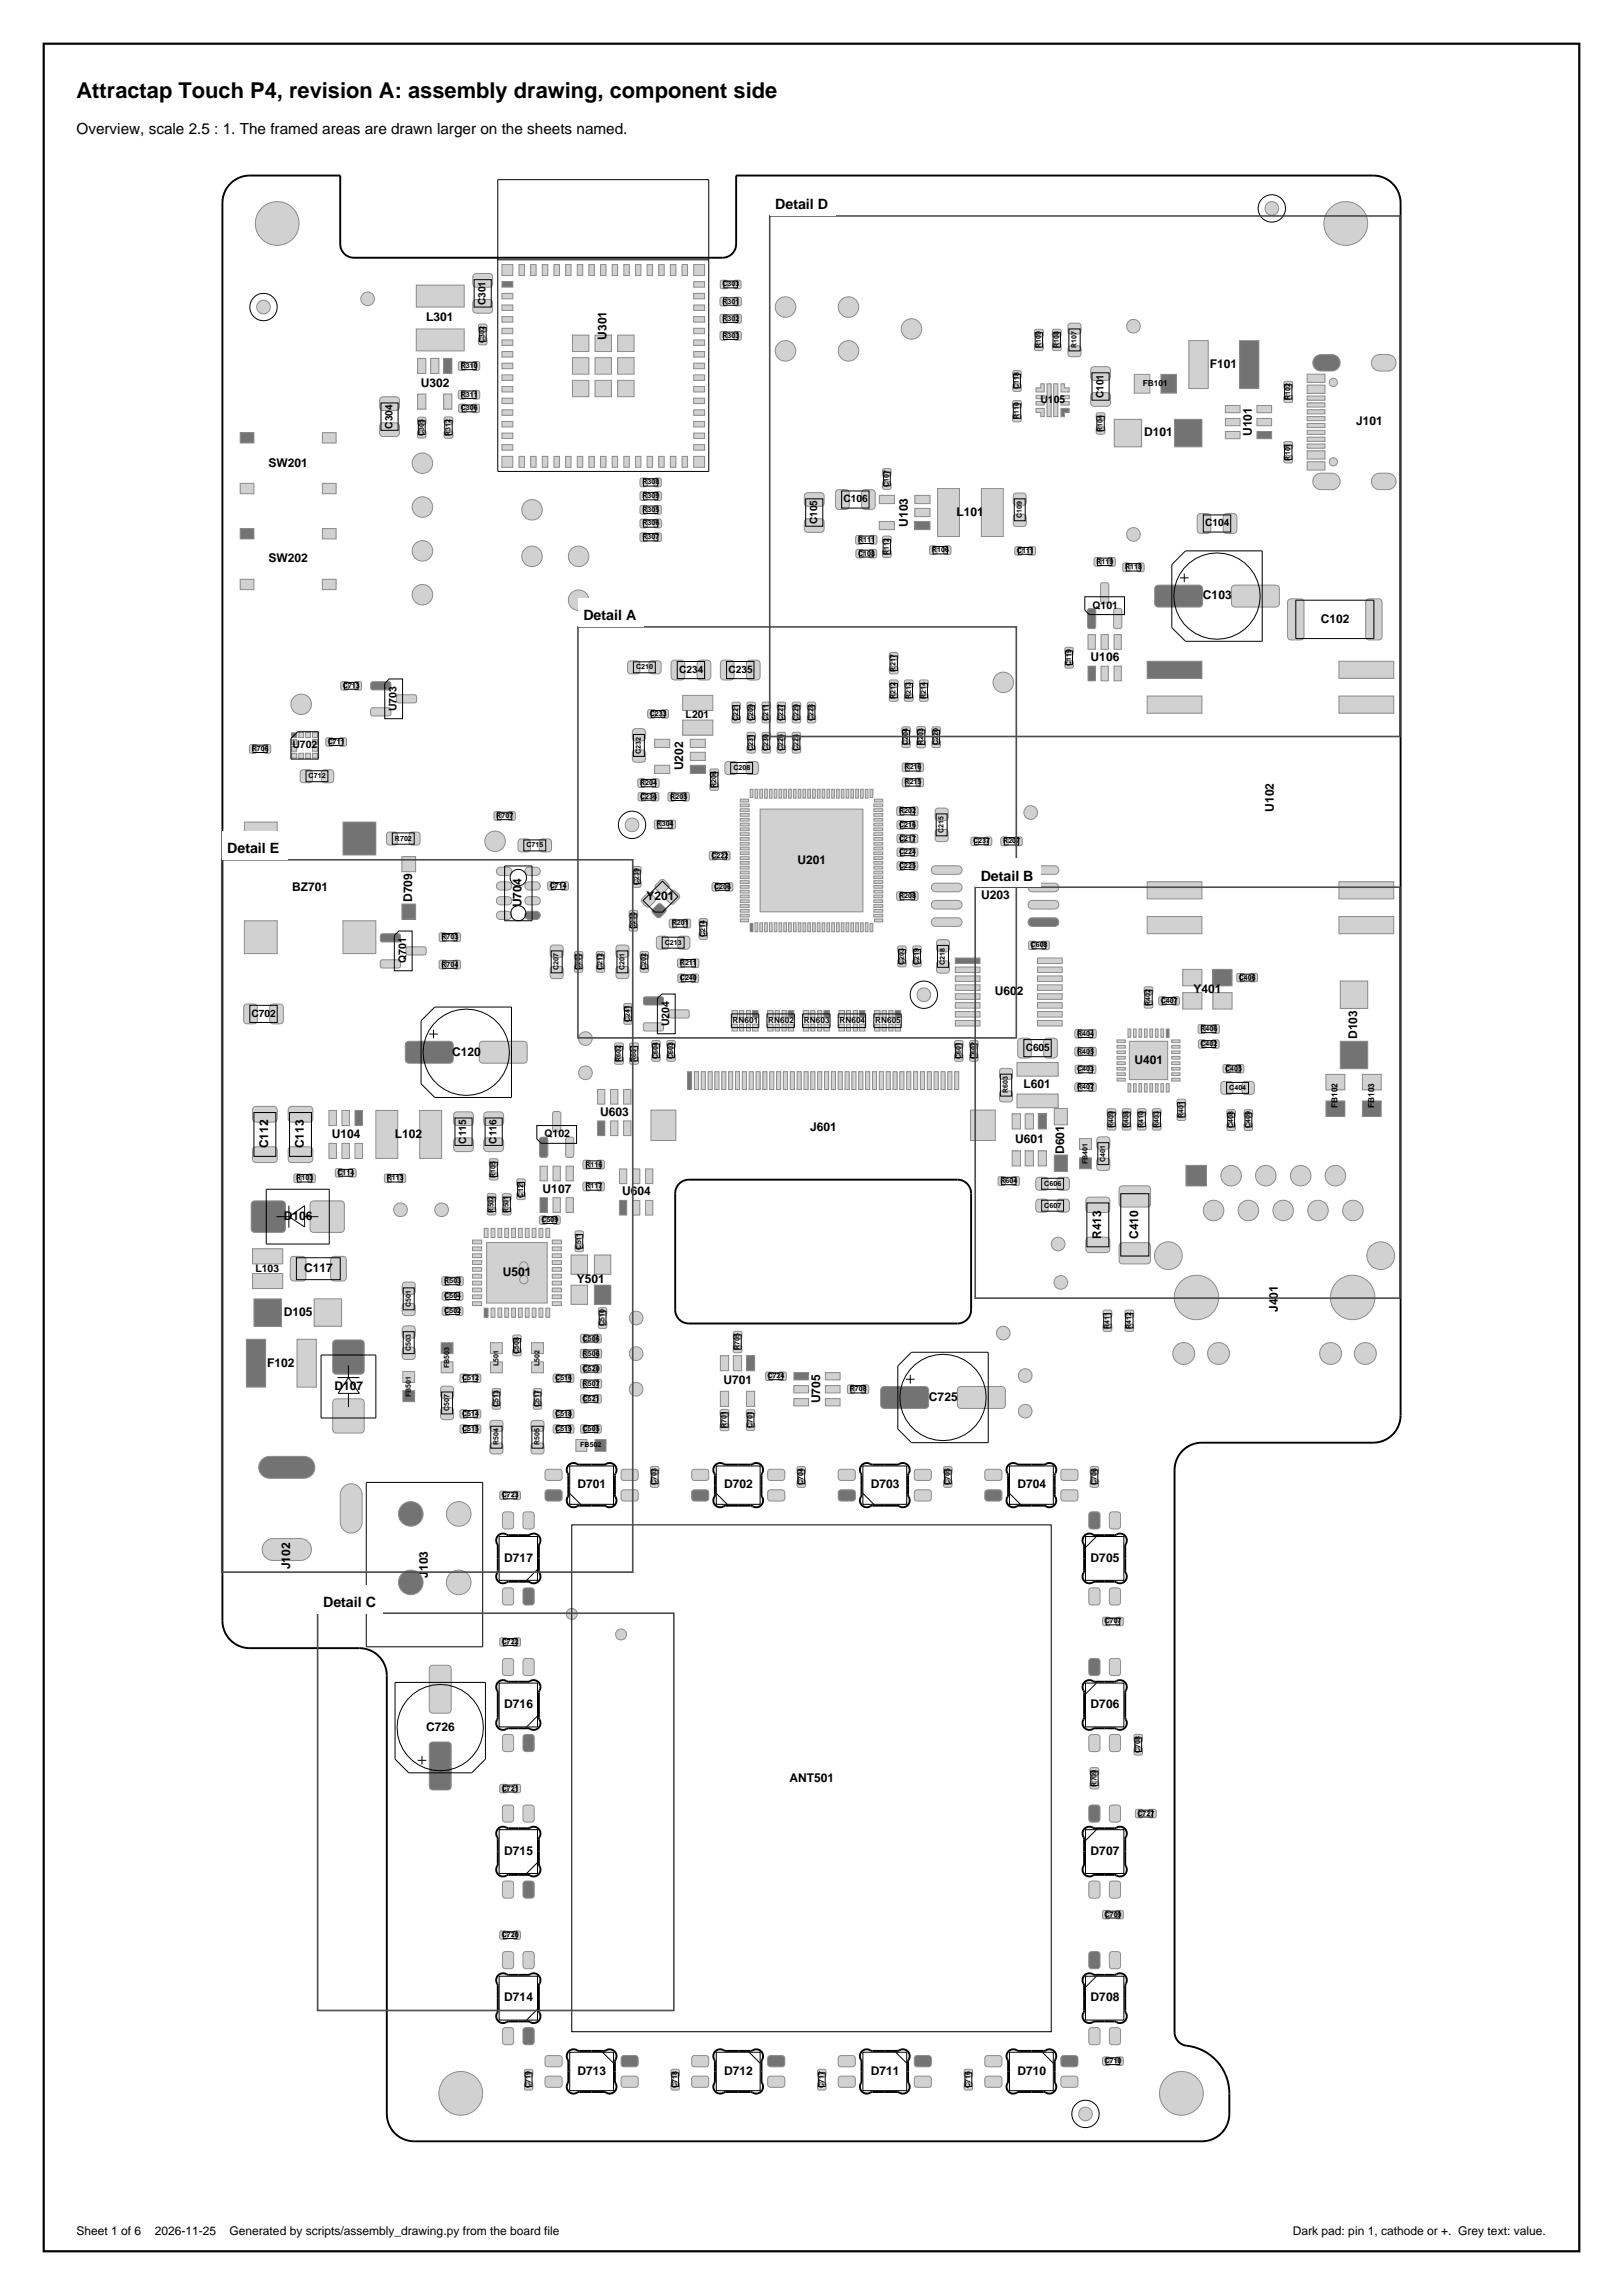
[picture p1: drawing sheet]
<svg xmlns="http://www.w3.org/2000/svg" width="297mm" height="420mm" viewBox="0 0 297 420" stroke-linecap="round" stroke-linejoin="round" font-family="sans-serif">
<defs><g id="words">
<text font-size="4" x="14" y="18">Attractap Touch P4, revision A: assembly drawing, component side</text>
<text font-size="2.8" x="14" y="24.5">Overview, scale 2.5 : 1. The framed areas are drawn larger on the sheets named.</text>
<g font-size="2.6">
<text x="141.9" y="38.3">Detail D</text>
<text x="106.8" y="113.5">Detail A</text>
<text x="41.6" y="156.1">Detail E</text>
<text x="179.5" y="161.2">Detail B</text>
<text x="59.1" y="294">Detail C</text>
</g>
<g font-size="2.2">
<text x="78" y="58.8">L301</text>
<text x="111" y="62.1" transform="rotate(-90 111 62.1)">U301</text>
<text x="77" y="70.8">U302</text>
<text x="221.4" y="67.3">F101</text>
<text x="248.2" y="77.9">J101</text>
<text x="209.4" y="79.9">D101</text>
<text x="229.1" y="79.8" transform="rotate(-90 229.1 79.8)">U101</text>
<text x="49.1" y="85.4">SW201</text>
<text x="175" y="94.4">L101</text>
<text x="166.2" y="96.4" transform="rotate(-90 166.2 96.4)">U103</text>
<text x="49.1" y="102.9">SW202</text>
<text x="220.1" y="109.7">C103</text>
<text x="241.7" y="114">C102</text>
<text x="199.6" y="121">U106</text>
<text x="125" y="141" transform="rotate(-90 125 141)">U202</text>
<text x="233.1" y="148.5" transform="rotate(-90 233.1 148.5)">U102</text>
<text x="145.9" y="158.1">U201</text>
<text x="53.4" y="163.1">BZ701</text>
<text x="75.4" y="165.1" transform="rotate(-90 75.4 165.1)">D709</text>
<text x="95.5" y="166.1" transform="rotate(-90 95.5 166.1)">U704</text>
<text x="118.3" y="164.7">Y201</text>
<text x="179.5" y="164.6">U203</text>
<text x="182" y="182.1">U602</text>
<text x="218.4" y="181.6">Y401</text>
<text x="248.4" y="190.1" transform="rotate(-90 248.4 190.1)">D103</text>
<text x="82.8" y="193.2">C120</text>
<text x="207.6" y="194.7">U401</text>
<text x="187.3" y="199.2">L601</text>
<text x="60.7" y="208.2">U104</text>
<text x="72.2" y="208.2">L102</text>
<text x="109.8" y="204.2">U603</text>
<text x="148.2" y="207">J601</text>
<text x="185.8" y="209.2">U601</text>
<text x="49.1" y="210.2" transform="rotate(-90 49.1 210.2)">C112</text>
<text x="55.6" y="210.2" transform="rotate(-90 55.6 210.2)">C113</text>
<text x="194.7" y="211.2" transform="rotate(-90 194.7 211.2)">D601</text>
<text x="99.3" y="218.2">U107</text>
<text x="113.8" y="218.7">U604</text>
<text x="51.9" y="223.3">D106</text>
<text x="201.5" y="226.7" transform="rotate(-90 201.5 226.7)">R413</text>
<text x="208.3" y="226.7" transform="rotate(-90 208.3 226.7)">C410</text>
<text x="55.7" y="232.8">C117</text>
<text x="92" y="233.5">U501</text>
<text x="105.6" y="234.8">Y501</text>
<text x="51.9" y="240.8">D105</text>
<text x="233.8" y="240.1" transform="rotate(-90 233.8 240.1)">J401</text>
<text x="48.9" y="250.1">F102</text>
<text x="61.2" y="254.3">D107</text>
<text x="132.4" y="253.3">U701</text>
<text x="150.1" y="256.8" transform="rotate(-90 150.1 256.8)">U705</text>
<text x="170" y="256.4">C725</text>
<text x="105.7" y="272.4">D701</text>
<text x="132.5" y="272.4">D702</text>
<text x="159.3" y="272.4">D703</text>
<text x="186.2" y="272.4">D704</text>
<text x="53.1" y="287.2" transform="rotate(-90 53.1 287.2)">J102</text>
<text x="92.3" y="285.8">D717</text>
<text x="199.6" y="285.8">D705</text>
<text x="78.3" y="288.7" transform="rotate(-90 78.3 288.7)">J103</text>
<text x="78" y="316.8">C726</text>
<text x="92.3" y="312.6">D716</text>
<text x="199.6" y="312.6">D706</text>
<text x="144.5" y="326">ANT501</text>
<text x="92.3" y="339.5">D715</text>
<text x="199.6" y="339.5">D707</text>
<text x="92.3" y="366.3">D714</text>
<text x="199.6" y="366.3">D708</text>
<text x="105.7" y="379.7">D713</text>
<text x="132.5" y="379.7">D712</text>
<text x="159.3" y="379.7">D711</text>
<text x="186.2" y="379.7">D710</text>
<text x="14" y="409">Sheet 1 of 6</text>
<text x="28.3" y="409">2026-11-25</text>
<text x="42" y="409">Generated by scripts/assembly_drawing.py from the board file</text>
<text x="236.6" y="409">Dark pad: pin 1, cathode or +. Grey text: value.</text>
</g>
<g font-size="1.9">
<text x="88.8" y="55.9" transform="rotate(-90 88.8 55.9)">C301</text>
<text x="190.4" y="73.8">U105</text>
<text x="201.9" y="72.9" transform="rotate(-90 201.9 72.9)">C101</text>
<text x="71.8" y="78.4" transform="rotate(-90 71.8 78.4)">C304</text>
<text x="149.5" y="96" transform="rotate(-90 149.5 96)">C105</text>
<text x="154.3" y="91.9">C106</text>
<text x="220.5" y="96.3">C104</text>
<text x="199.9" y="111.4">Q101</text>
<text x="124.3" y="123.1">C234</text>
<text x="133.3" y="123.1">C235</text>
<text x="72.6" y="130.1" transform="rotate(-90 72.6 130.1)">U703</text>
<text x="125.5" y="131.4">L201</text>
<text x="53.5" y="136.9">U702</text>
<text x="74.3" y="176.3" transform="rotate(-90 74.3 176.3)">Q701</text>
<text x="46" y="186.1">C702</text>
<text x="122.5" y="187.8" transform="rotate(-90 122.5 187.8)">U204</text>
<text x="187.7" y="192.3">C605</text>
<text x="85.3" y="209.3" transform="rotate(-90 85.3 209.3)">C115</text>
<text x="90.9" y="209.3" transform="rotate(-90 90.9 209.3)">C116</text>
<text x="99.6" y="208.1">Q102</text>
<text x="46.8" y="232.7">L103</text>
</g>
<g font-size="1.5">
<text x="209.1" y="70.6">FB101</text>
<text x="134.1" y="187.2">RN601</text>
<text x="140.6" y="187.2">RN602</text>
<text x="147.1" y="187.2">RN603</text>
<text x="153.6" y="187.2">RN604</text>
<text x="160.1" y="187.2">RN605</text>
<text x="244.8" y="202.8" transform="rotate(-90 244.8 202.8)">FB102</text>
<text x="251.5" y="202.8" transform="rotate(-90 251.5 202.8)">FB103</text>
</g>
<g font-size="1.3">
<text x="132.2" y="52.4">C303</text>
<text x="132.2" y="58.7">R302</text>
<text x="132.2" y="55.5">R301</text>
<text x="88.7" y="62.7" transform="rotate(-90 88.7 62.7)">C302</text>
<text x="132.2" y="61.8">R303</text>
<text x="190.5" y="63.7" transform="rotate(-90 190.5 63.7)">R109</text>
<text x="193.7" y="63.7" transform="rotate(-90 193.7 63.7)">R108</text>
<text x="197" y="63.7" transform="rotate(-90 197 63.7)">R107</text>
<text x="84.3" y="67.3">R310</text>
<text x="186.5" y="71.2" transform="rotate(-90 186.5 71.2)">C118</text>
<text x="84.3" y="75.1">C306</text>
<text x="84.3" y="72.6">R311</text>
<text x="186.5" y="76.8" transform="rotate(-90 186.5 76.8)">R110</text>
<text x="236.1" y="73.3" transform="rotate(-90 236.1 73.3)">R102</text>
<text x="77.5" y="79.8" transform="rotate(-90 77.5 79.8)">C305</text>
<text x="82.4" y="79.8" transform="rotate(-90 82.4 79.8)">R312</text>
<text x="201.8" y="79" transform="rotate(-90 201.8 79)">R104</text>
<text x="117.6" y="88.6">R308</text>
<text x="162.6" y="89.2" transform="rotate(-90 162.6 89.2)">C107</text>
<text x="236.1" y="84.3" transform="rotate(-90 236.1 84.3)">R101</text>
<text x="117.6" y="91.1">R309</text>
<text x="117.6" y="93.7">R305</text>
<text x="187" y="94.8" transform="rotate(-90 187 94.8)">C109</text>
<text x="117.6" y="98.7">R307</text>
<text x="117.6" y="96.2">R306</text>
<text x="157" y="101.7">C108</text>
<text x="157" y="99.1">R111</text>
<text x="162.6" y="101.6" transform="rotate(-90 162.6 101.6)">R112</text>
<text x="170.5" y="101">R106</text>
<text x="186.1" y="101.2">C111</text>
<text x="200.6" y="103.2">R119</text>
<text x="205.9" y="104.2">R118</text>
<text x="62.7" y="125.9">C713</text>
<text x="116.4" y="122.5">C210</text>
<text x="163.9" y="122.9" transform="rotate(-90 163.9 122.9)">R217</text>
<text x="196" y="121.9" transform="rotate(-90 196 121.9)">C119</text>
<text x="118.9" y="131">C233</text>
<text x="135.1" y="131.9" transform="rotate(-90 135.1 131.9)">C221</text>
<text x="137.8" y="131.9" transform="rotate(-90 137.8 131.9)">C209</text>
<text x="140.6" y="131.9" transform="rotate(-90 140.6 131.9)">C211</text>
<text x="143.3" y="131.9" transform="rotate(-90 143.3 131.9)">C227</text>
<text x="146.1" y="131.9" transform="rotate(-90 146.1 131.9)">C229</text>
<text x="148.9" y="131.9" transform="rotate(-90 148.9 131.9)">C228</text>
<text x="163.9" y="127.9" transform="rotate(-90 163.9 127.9)">R212</text>
<text x="166.7" y="127.9" transform="rotate(-90 166.7 127.9)">R213</text>
<text x="169.4" y="127.9" transform="rotate(-90 169.4 127.9)">R214</text>
<text x="46.1" y="137.4">R706</text>
<text x="60" y="136.1">C711</text>
<text x="117.3" y="137.9" transform="rotate(-90 117.3 137.9)">C232</text>
<text x="137.8" y="137.4" transform="rotate(-90 137.8 137.4)">C231</text>
<text x="140.6" y="137.4" transform="rotate(-90 140.6 137.4)">C230</text>
<text x="143.3" y="137.4" transform="rotate(-90 143.3 137.4)">C226</text>
<text x="146.1" y="137.4" transform="rotate(-90 146.1 137.4)">C223</text>
<text x="166.2" y="136.4" transform="rotate(-90 166.2 136.4)">C204</text>
<text x="168.9" y="136.4" transform="rotate(-90 168.9 136.4)">R203</text>
<text x="171.7" y="136.4" transform="rotate(-90 171.7 136.4)">C220</text>
<text x="56.5" y="142.4">C712</text>
<text x="117.1" y="143.7">R204</text>
<text x="134.2" y="140.9">C208</text>
<text x="165.5" y="143.5">R215</text>
<text x="165.5" y="140.8">R216</text>
<text x="90.8" y="149.7">R707</text>
<text x="117.1" y="146.2">C236</text>
<text x="122.7" y="146.2">R205</text>
<text x="131.1" y="144.2" transform="rotate(-90 131.1 144.2)">R206</text>
<text x="164.5" y="148.8">R202</text>
<text x="72.3" y="153.8">R702</text>
<text x="96.3" y="155.1">C715</text>
<text x="120.2" y="151.3">R304</text>
<text x="164.5" y="151.3">C216</text>
<text x="164.5" y="153.8">C217</text>
<text x="172.7" y="152.5" transform="rotate(-90 172.7 152.5)">C215</text>
<text x="178.1" y="154.3">C237</text>
<text x="183.6" y="154.3">R207</text>
<text x="116.9" y="162" transform="rotate(-90 116.9 162)">C239</text>
<text x="130.2" y="157">C222</text>
<text x="164.5" y="158.8">C225</text>
<text x="164.5" y="156.3">C224</text>
<text x="100.6" y="162.5">C714</text>
<text x="130.7" y="162.7">C206</text>
<text x="164.5" y="164.3">R208</text>
<text x="80.8" y="171.9">R703</text>
<text x="116.3" y="170" transform="rotate(-90 116.3 170)">C238</text>
<text x="121.7" y="172.9">C213</text>
<text x="122.9" y="169.4">R201</text>
<text x="129.1" y="171.5" transform="rotate(-90 129.1 171.5)">C214</text>
<text x="188.6" y="173.4">C608</text>
<text x="80.8" y="176.9">R704</text>
<text x="102.2" y="177.5" transform="rotate(-90 102.2 177.5)">C207</text>
<text x="106.2" y="177.5" transform="rotate(-90 106.2 177.5)">C205</text>
<text x="110.3" y="177.5" transform="rotate(-90 110.3 177.5)">C212</text>
<text x="114.3" y="177.5" transform="rotate(-90 114.3 177.5)">C201</text>
<text x="118.3" y="177.5" transform="rotate(-90 118.3 177.5)">C202</text>
<text x="124.4" y="179.4">C240</text>
<text x="124.4" y="176.6">R211</text>
<text x="165.4" y="176.5" transform="rotate(-90 165.4 176.5)">C203</text>
<text x="168.2" y="176.5" transform="rotate(-90 168.2 176.5)">C219</text>
<text x="172.9" y="176.5" transform="rotate(-90 172.9 176.5)">C218</text>
<text x="226.7" y="179.3">C406</text>
<text x="210.5" y="184.1" transform="rotate(-90 210.5 184.1)">R402</text>
<text x="212.4" y="183.5">C407</text>
<text x="115.3" y="187.1" transform="rotate(-90 115.3 187.1)">C241</text>
<text x="197.1" y="189.5">R404</text>
<text x="219.7" y="191.4">C402</text>
<text x="219.7" y="188.7">R406</text>
<text x="113.6" y="194.3" transform="rotate(-90 113.6 194.3)">R602</text>
<text x="116.4" y="194.3" transform="rotate(-90 116.4 194.3)">R601</text>
<text x="120.4" y="193.8" transform="rotate(-90 120.4 193.8)">C604</text>
<text x="123.2" y="193.8" transform="rotate(-90 123.2 193.8)">C603</text>
<text x="175.8" y="193.8" transform="rotate(-90 175.8 193.8)">C601</text>
<text x="178.6" y="193.8" transform="rotate(-90 178.6 193.8)">C602</text>
<text x="197.1" y="196.1">C403</text>
<text x="197.1" y="192.8">R405</text>
<text x="224.2" y="195.9">C405</text>
<text x="184.5" y="200.1" transform="rotate(-90 184.5 200.1)">R603</text>
<text x="197.1" y="199.3">R407</text>
<text x="224.9" y="199.4">C404</text>
<text x="203.8" y="206.4" transform="rotate(-90 203.8 206.4)">R409</text>
<text x="206.5" y="206.4" transform="rotate(-90 206.5 206.4)">R408</text>
<text x="209.3" y="206.4" transform="rotate(-90 209.3 206.4)">R410</text>
<text x="212" y="206.4" transform="rotate(-90 212 206.4)">R403</text>
<text x="216.5" y="204.6" transform="rotate(-90 216.5 204.6)">R401</text>
<text x="225.6" y="206.5" transform="rotate(-90 225.6 206.5)">C408</text>
<text x="228.8" y="206.5" transform="rotate(-90 228.8 206.5)">C409</text>
<text x="54.2" y="216">R103</text>
<text x="61.7" y="215">C114</text>
<text x="70.8" y="216">R113</text>
<text x="90.7" y="215.5" transform="rotate(-90 90.7 215.5)">R105</text>
<text x="107.1" y="213.5">R116</text>
<text x="199" y="213.1" transform="rotate(-90 199 213.1)">FB401</text>
<text x="202.3" y="212.6" transform="rotate(-90 202.3 212.6)">C401</text>
<text x="90.3" y="221.9" transform="rotate(-90 90.3 221.9)">R502</text>
<text x="93.1" y="221.9" transform="rotate(-90 93.1 221.9)">R501</text>
<text x="95.7" y="219.2" transform="rotate(-90 95.7 219.2)">C121</text>
<text x="107.1" y="217.5">R117</text>
<text x="183.1" y="216.5">R604</text>
<text x="191.1" y="217">C606</text>
<text x="191.1" y="221">C607</text>
<text x="99.1" y="223.6">C509</text>
<text x="106.4" y="228.7" transform="rotate(-90 106.4 228.7)">C511</text>
<text x="75.2" y="239.2" transform="rotate(-90 75.2 239.2)">C501</text>
<text x="81.3" y="237.6">C504</text>
<text x="81.3" y="234.8">R503</text>
<text x="81.3" y="240.3">C502</text>
<text x="106.6" y="245.3">C506</text>
<text x="110.6" y="242.7" transform="rotate(-90 110.6 242.7)">C510</text>
<text x="203" y="243.2" transform="rotate(-90 203 243.2)">R411</text>
<text x="207" y="243.2" transform="rotate(-90 207 243.2)">R412</text>
<text x="75.2" y="247.2" transform="rotate(-90 75.2 247.2)">C503</text>
<text x="82.2" y="250.4" transform="rotate(-90 82.2 250.4)">FB503</text>
<text x="91.2" y="250" transform="rotate(-90 91.2 250)">L501</text>
<text x="95" y="247.7" transform="rotate(-90 95 247.7)">C508</text>
<text x="98.7" y="250" transform="rotate(-90 98.7 250)">L502</text>
<text x="106.6" y="250.8">C520</text>
<text x="106.6" y="248.1">R506</text>
<text x="135.3" y="247.1" transform="rotate(-90 135.3 247.1)">R705</text>
<text x="75.2" y="255.7" transform="rotate(-90 75.2 255.7)">FB501</text>
<text x="84.6" y="252.6">C512</text>
<text x="91.2" y="257.5" transform="rotate(-90 91.2 257.5)">C513</text>
<text x="98.7" y="257.5" transform="rotate(-90 98.7 257.5)">C517</text>
<text x="101.6" y="252.6">C516</text>
<text x="106.6" y="253.6">R507</text>
<text x="106.6" y="256.4">C521</text>
<text x="140.5" y="252.2">C724</text>
<text x="155.5" y="254.6">R708</text>
<text x="82.2" y="258.3" transform="rotate(-90 82.2 258.3)">C507</text>
<text x="84.6" y="259.1">C514</text>
<text x="84.6" y="261.9">C515</text>
<text x="101.6" y="259.1">C518</text>
<text x="101.6" y="261.9">C519</text>
<text x="106.6" y="261.9">C505</text>
<text x="132.9" y="261.4" transform="rotate(-90 132.9 261.4)">R701</text>
<text x="137.7" y="261.4" transform="rotate(-90 137.7 261.4)">C701</text>
<text x="91.2" y="264.5" transform="rotate(-90 91.2 264.5)">R504</text>
<text x="98.7" y="264.5" transform="rotate(-90 98.7 264.5)">R505</text>
<text x="106.2" y="264.9">FB502</text>
<text x="91.8" y="274">C723</text>
<text x="120.2" y="271.8" transform="rotate(-90 120.2 271.8)">C703</text>
<text x="147" y="271.8" transform="rotate(-90 147 271.8)">C704</text>
<text x="173.8" y="271.8" transform="rotate(-90 173.8 271.8)">C705</text>
<text x="200.6" y="271.8" transform="rotate(-90 200.6 271.8)">C706</text>
<text x="202.1" y="297.1">C707</text>
<text x="91.8" y="300.9">C722</text>
<text x="208.6" y="320.8" transform="rotate(-90 208.6 320.8)">C708</text>
<text x="91.8" y="327.7">C721</text>
<text x="200.6" y="327" transform="rotate(-90 200.6 327)">R709</text>
<text x="208.2" y="332.3">C727</text>
<text x="202.1" y="350.7">C709</text>
<text x="91.8" y="354.5">C720</text>
<text x="202.1" y="377.6">C710</text>
<text x="97.1" y="382.1" transform="rotate(-90 97.1 382.1)">C719</text>
<text x="123.9" y="382.1" transform="rotate(-90 123.9 382.1)">C718</text>
<text x="150.7" y="382.1" transform="rotate(-90 150.7 382.1)">C717</text>
<text x="177.6" y="382.1" transform="rotate(-90 177.6 382.1)">C716</text>
</g>
</g></defs>
<path d="M8 8h281v404h-281z" fill="none" stroke="#000" stroke-width=".4"/>
<g fill="none" stroke="#000" stroke-width=".35">
<path d="M42.2 33.6a5 5 0 0 1 3.5-1.5h16.6v12.6a2.51 2.51 0 0 0 2.5 2.5h67.4a2.51 2.51 0 0 0 2.5-2.5v-12.6h116.6a5 5 0 0 1 5 5v221.9a5 5 0 0 1-5 5h-31.4a5 5 0 0 0-5 5v102.9a2.51 2.51 0 0 0 2.3 2.5 8.8 8.8 0 0 1 7.8 8.7v3.8a5 5 0 0 1-5.1 5h-144.1a5 5 0 0 1-5-5v-80.3a5 5 0 0 0-5-5h-20.1a5 5 0 0 1-5-5v-259.5a5 5 0 0 1 1.5-3.5zM124.3 216.6a2.5 2.5 0 0 1 1.8-.7h49.1a2.51 2.51 0 0 1 2.5 2.5v21.3a2.51 2.51 0 0 1-2.5 2.5h-49.1a2.51 2.51 0 0 1-2.5-2.5v-21.3a2.51 2.51 0 0 1 .7-1.8zM104.1 268.1a1.72 1.72 0 0 1 1.7-.1h4.9a1.34 1.34 0 0 1 1.8 .2 1.34 1.34 0 0 1 0 1.8v3.7a1.34 1.34 0 0 1-.1 1.8 1.34 1.34 0 0 1-1.8 .1h-4.8a1.34 1.34 0 0 1-1.8-.2 1.34 1.34 0 0 1 0-1.8v-3.7a2.04 2.04 0 0 1-.1-1.6zM130.9 268.1a1.72 1.72 0 0 1 1.7-.1h4.9a1.34 1.34 0 0 1 1.8 .2 1.34 1.34 0 0 1 .1 1.8v3.7a1.34 1.34 0 0 1-.2 1.8 1.34 1.34 0 0 1-1.8 .1h-4.7a1.34 1.34 0 0 1-1.8-.2 1.34 1.34 0 0 1-.1-1.8v-3.7a2.04 2.04 0 0 1 0-1.6zM157.7 268.1a1.72 1.72 0 0 1 1.8-.1h4.8a1.34 1.34 0 0 1 1.8 .2 1.34 1.34 0 0 1 .1 1.8v3.7a1.34 1.34 0 0 1-.2 1.8 1.34 1.34 0 0 1-1.8 .1h-4.7a1.34 1.34 0 0 1-1.8-.2 1.34 1.34 0 0 1-.1-1.8v-3.7a2.04 2.04 0 0 1 0-1.6zM184.5 268.1a1.72 1.72 0 0 1 1.8-.1h4.9a1.34 1.34 0 0 1 1.8 .2 1.34 1.34 0 0 1 0 1.8v3.7a1.34 1.34 0 0 1-.1 1.8 1.34 1.34 0 0 1-1.8 .1h-4.8a1.34 1.34 0 0 1-1.8-.2 1.34 1.34 0 0 1 0-1.8v-3.7a2.04 2.04 0 0 1-.1-1.6zM91.2 281a1.71 1.71 0 0 1 1.7-.1h3.9a1.34 1.34 0 0 1 1.8 .2 1.34 1.34 0 0 1 0 1.8v4.7a1.34 1.34 0 0 1-.1 1.8 1.34 1.34 0 0 1-1.8 .1h-3.8a1.34 1.34 0 0 1-1.8-.2 1.34 1.34 0 0 1 0-1.8v-4.7a2.04 2.04 0 0 1-.1-1.6zM198.5 281a1.71 1.71 0 0 1 1.7-.1h3.9a1.34 1.34 0 0 1 1.8 .2 1.34 1.34 0 0 1 0 1.8v4.7a1.34 1.34 0 0 1-.1 1.8 1.34 1.34 0 0 1-1.8 .1h-3.8a1.34 1.34 0 0 1-1.8-.2 1.34 1.34 0 0 1 0-1.8v-4.7a2.04 2.04 0 0 1-.1-1.6zM91.2 307.8a1.71 1.71 0 0 1 1.7-.1h3.9a1.34 1.34 0 0 1 1.8 .2 1.34 1.34 0 0 1 0 1.8v4.8a1.34 1.34 0 0 1-.1 1.8 1.34 1.34 0 0 1-1.8 0h-3.8a1.34 1.34 0 0 1-1.8-.1 1.34 1.34 0 0 1 0-1.8v-4.8a2.04 2.04 0 0 1-.1-1.6zM198.5 307.8a1.71 1.71 0 0 1 1.7-.1h3.9a1.34 1.34 0 0 1 1.8 .2 1.34 1.34 0 0 1 0 1.8v4.8a1.34 1.34 0 0 1-.1 1.8 1.34 1.34 0 0 1-1.8 0h-3.8a1.34 1.34 0 0 1-1.8-.1 1.34 1.34 0 0 1 0-1.8v-4.8a2.04 2.04 0 0 1-.1-1.6zM91.2 334.7a1.71 1.71 0 0 1 1.7-.1h3.9a1.34 1.34 0 0 1 1.8 .1 1.34 1.34 0 0 1 0 1.8v4.8a1.34 1.34 0 0 1-.1 1.8 1.34 1.34 0 0 1-1.8 0h-3.8a1.34 1.34 0 0 1-1.8-.1 1.34 1.34 0 0 1 0-1.8v-4.8a2.04 2.04 0 0 1-.1-1.6zM198.5 334.7a1.71 1.71 0 0 1 1.7-.1h3.9a1.34 1.34 0 0 1 1.8 .1 1.34 1.34 0 0 1 0 1.8v4.8a1.34 1.34 0 0 1-.1 1.8 1.34 1.34 0 0 1-1.8 0h-3.8a1.34 1.34 0 0 1-1.8-.1 1.34 1.34 0 0 1 0-1.8v-4.8a2.04 2.04 0 0 1-.1-1.6z"/>
<path d="M91.2 361.5a1.71 1.71 0 0 1 1.7-.1h3.9a1.34 1.34 0 0 1 1.8 .1 1.34 1.34 0 0 1 0 1.8v4.8a1.34 1.34 0 0 1-.1 1.8 1.34 1.34 0 0 1-1.8 0l-3.8 .1a1.34 1.34 0 0 1-1.8-.2 1.34 1.34 0 0 1 0-1.8v-4.8a2.04 2.04 0 0 1-.1-1.6zM104.1 375.4a1.78 1.78 0 0 1 1.7-.1h4.9a1.34 1.34 0 0 1 1.8 .2 1.34 1.34 0 0 1 0 1.8v3.7a1.34 1.34 0 0 1-.1 1.8 1.34 1.34 0 0 1-1.8 .1h-4.8a1.34 1.34 0 0 1-1.8-.2 1.34 1.34 0 0 1 0-1.8v-3.7a2.04 2.04 0 0 1-.1-1.6zM130.9 375.4a1.78 1.78 0 0 1 1.8-.1h4.8a1.34 1.34 0 0 1 1.8 .2 1.34 1.34 0 0 1 .1 1.8v3.7a1.34 1.34 0 0 1-.2 1.8 1.34 1.34 0 0 1-1.8 .1h-4.7a1.34 1.34 0 0 1-1.8-.2 1.34 1.34 0 0 1-.1-1.8v-3.7a2.04 2.04 0 0 1 0-1.6zM157.7 375.4a1.78 1.78 0 0 1 1.8-.1h4.8a1.34 1.34 0 0 1 1.8 .2 1.34 1.34 0 0 1 .1 1.8v3.7a1.34 1.34 0 0 1-.2 1.8 1.34 1.34 0 0 1-1.8 .1h-4.7a1.34 1.34 0 0 1-1.8-.2 1.34 1.34 0 0 1-.1-1.8v-3.7a2.04 2.04 0 0 1 0-1.6zM184.5 375.4a1.78 1.78 0 0 1 1.8-.1h4.9a1.34 1.34 0 0 1 1.8 .2 1.34 1.34 0 0 1 0 1.8v3.7a1.34 1.34 0 0 1-.1 1.8 1.34 1.34 0 0 1-1.8 .1h-4.8a1.34 1.34 0 0 1-1.8-.2 1.34 1.34 0 0 1 0-1.8v-3.7a2.04 2.04 0 0 1-.1-1.6zM198.5 361.5a1.71 1.71 0 0 1 1.7-.1h3.9a1.34 1.34 0 0 1 1.8 .1 1.34 1.34 0 0 1 0 1.8v4.8a1.34 1.34 0 0 1-.1 1.8 1.34 1.34 0 0 1-1.8 0l-3.8 .1a1.34 1.34 0 0 1-1.8-.2 1.34 1.34 0 0 1 0-1.8v-4.8a2.04 2.04 0 0 1-.1-1.6z"/>
</g>
<path d="M250.1 109.8l.4-.2h1.8a.6 .6 0 0 1 .6 .6v6.3a.6 .6 0 0 1-.6 .6h-1.8a.6 .6 0 0 1-.6-.6v-6.3z" fill="#d1d1d1"/>
<path d="M250.1 109.8l.4-.2h1.8a.6 .6 0 0 1 .6 .6v6.3a.6 .6 0 0 1-.6 .6h-1.8a.6 .6 0 0 1-.6-.6v-6.3z" fill="none" stroke="#8c8c8c" stroke-width=".18"/>
<path d="M235.8 109.8l.4-.2h1.8a.6 .6 0 0 1 .6 .6v6.3a.6 .6 0 0 1-.6 .6h-1.8a.6 .6 0 0 1-.6-.6v-6.3z" fill="#d1d1d1"/>
<path d="M235.8 109.8l.4-.2h1.8a.6 .6 0 0 1 .6 .6v6.3a.6 .6 0 0 1-.6 .6h-1.8a.6 .6 0 0 1-.6-.6v-6.3z" fill="none" stroke="#8c8c8c" stroke-width=".18"/>
<path d="M237.1 109.8h14.3v7.1h-14.3z" fill="none" stroke="#000" stroke-width=".18"/>
<path d="M130 143.4l.2-.1 1.2 .1 .1 .2-.1 .9-.2 .1-1.2-.1-.1-.2z" fill="#d1d1d1"/>
<path d="M130 143.4l.2-.1 1.2 .1 .1 .2-.1 .9-.2 .1-1.2-.1-.1-.2z" fill="none" stroke="#8c8c8c" stroke-width=".18"/>
<path d="M130 140.8l.2-.1 1.2 .1 .1 .3-.1 .9-.2 .1-1.2-.1-.1-.3z" fill="#d1d1d1"/>
<path d="M130 140.8l.2-.1 1.2 .1 .1 .3-.1 .9-.2 .1-1.2-.1-.1-.3z" fill="none" stroke="#8c8c8c" stroke-width=".18"/>
<path d="M130 141.4h1.4v2.6h-1.4z" fill="none" stroke="#000" stroke-width=".18"/>
<path d="M108.7 249.8l.3-.1 .9 .1 .1 .3-.1 1.1-.2 .1-1-.1-.1-.3z" fill="#d1d1d1"/>
<path d="M108.7 249.8l.3-.1 .9 .1 .1 .3-.1 1.1-.2 .1-1-.1-.1-.3z" fill="none" stroke="#8c8c8c" stroke-width=".18"/>
<path d="M106.3 249.8l.3-.1 .9 .1 .1 .3-.1 1.1-.2 .1-1-.1-.1-.3z" fill="#d1d1d1"/>
<path d="M106.3 249.8l.3-.1 .9 .1 .1 .3-.1 1.1-.2 .1-1-.1-.1-.3z" fill="none" stroke="#8c8c8c" stroke-width=".18"/>
<path d="M106.9 249.9h2.5v1.2h-2.5z" fill="none" stroke="#000" stroke-width=".18"/>
<path d="M44 96.7h2.5v1.9h-2.5z" fill="#737373"/>
<path d="M44 96.7h2.5v1.9h-2.5z" fill="none" stroke="#8c8c8c" stroke-width=".18"/>
<path d="M59 96.7h2.5v1.9h-2.5z" fill="#d1d1d1"/>
<path d="M59 96.7h2.5v1.9h-2.5z" fill="none" stroke="#8c8c8c" stroke-width=".18"/>
<path d="M44 106h2.5v1.9h-2.5z" fill="#d1d1d1"/>
<path d="M44 106h2.5v1.9h-2.5z" fill="none" stroke="#8c8c8c" stroke-width=".18"/>
<path d="M59 106h2.5v1.9h-2.5z" fill="#d1d1d1"/>
<path d="M59 106h2.5v1.9h-2.5z" fill="none" stroke="#8c8c8c" stroke-width=".18"/>
<circle cx="107.1" cy="196.3" r="1.25" fill="#d1d1d1"/>
<circle cx="107.1" cy="196.3" r="1.25" fill="none" stroke="#8c8c8c" stroke-width=".18"/>
<path d="M134 131l.3-.1 1.1 .1 .1 .3-.1 .9-.3 .1-1.1-.1-.1-.2z" fill="#d1d1d1"/>
<path d="M134 131l.3-.1 1.1 .1 .1 .3-.1 .9-.3 .1-1.1-.1-.1-.2z" fill="none" stroke="#8c8c8c" stroke-width=".18"/>
<path d="M134 128.6l.3-.1 1.1 .1 .1 .2-.1 1-.3 .1-1.1-.1-.1-.3z" fill="#d1d1d1"/>
<path d="M134 128.6l.3-.1 1.1 .1 .1 .2-.1 1-.3 .1-1.1-.1-.1-.3z" fill="none" stroke="#8c8c8c" stroke-width=".18"/>
<path d="M134.1 129.1h1.2v2.6h-1.2z" fill="none" stroke="#000" stroke-width=".18"/>
<path d="M100.8 177l.4-.2h1.3a.56 .56 0 0 1 .6 .6v1.1a.56 .56 0 0 1-.6 .6h-1.3a.56 .56 0 0 1-.5-.6v-1.1z" fill="#d1d1d1"/>
<path d="M100.8 177l.4-.2h1.3a.56 .56 0 0 1 .6 .6v1.1a.56 .56 0 0 1-.6 .6h-1.3a.56 .56 0 0 1-.5-.6v-1.1z" fill="none" stroke="#8c8c8c" stroke-width=".18"/>
<path d="M100.8 173.1l.4-.1h1.3a.56 .56 0 0 1 .6 .5v1.1a.56 .56 0 0 1-.6 .6h-1.3a.56 .56 0 0 1-.5-.6v-1.1z" fill="#d1d1d1"/>
<path d="M100.8 173.1l.4-.1h1.3a.56 .56 0 0 1 .6 .5v1.1a.56 .56 0 0 1-.6 .6h-1.3a.56 .56 0 0 1-.5-.6v-1.1z" fill="none" stroke="#8c8c8c" stroke-width=".18"/>
<path d="M100.9 174h2v4h-2z" fill="none" stroke="#000" stroke-width=".18"/>
<path d="M124.2 171.5l.4-.2h1.1a.56 .56 0 0 1 .6 .6v1.2a.56 .56 0 0 1-.6 .6h-1.1a.56 .56 0 0 1-.6-.6v-1.2z" fill="#d1d1d1"/>
<path d="M124.2 171.5l.4-.2h1.1a.56 .56 0 0 1 .6 .6v1.2a.56 .56 0 0 1-.6 .6h-1.1a.56 .56 0 0 1-.6-.6v-1.2z" fill="none" stroke="#8c8c8c" stroke-width=".18"/>
<path d="M120.3 171.5l.4-.2h1.1a.56 .56 0 0 1 .6 .6v1.2a.56 .56 0 0 1-.6 .6h-1.1a.56 .56 0 0 1-.6-.6v-1.2z" fill="#d1d1d1"/>
<path d="M120.3 171.5l.4-.2h1.1a.56 .56 0 0 1 .6 .6v1.2a.56 .56 0 0 1-.6 .6h-1.1a.56 .56 0 0 1-.6-.6v-1.2z" fill="none" stroke="#8c8c8c" stroke-width=".18"/>
<path d="M121.2 171.5h4v2h-4z" fill="none" stroke="#000" stroke-width=".18"/>
<path d="M98.8 208.2l1.1-.1 .3 .2v3.1l-.2 .4h-.9l-.3-.2-.1-3.1z" fill="#737373"/>
<path d="M98.8 208.2l1.1-.1 .3 .2v3.1l-.2 .4h-.9l-.3-.2-.1-3.1z" fill="none" stroke="#8c8c8c" stroke-width=".18"/>
<path d="M103.6 208.2l1-.1 .4 .2v3.1l-.2 .4h-.9l-.4-.2v-3.1z" fill="#d1d1d1"/>
<path d="M103.6 208.2l1-.1 .4 .2v3.1l-.2 .4h-.9l-.4-.2v-3.1z" fill="none" stroke="#8c8c8c" stroke-width=".18"/>
<path d="M101.2 203.5l1-.1 .4 .2v3.1l-.2 .4h-.9l-.4-.2v-3.1z" fill="#d1d1d1"/>
<path d="M101.2 203.5l1-.1 .4 .2v3.1l-.2 .4h-.9l-.4-.2v-3.1z" fill="none" stroke="#8c8c8c" stroke-width=".18"/>
<path d="M98.2 206h7.3v3.2h-6.4l-.9-.8z" fill="none" stroke="#000" stroke-width=".18"/>
<circle cx="97.4" cy="101.8" r="1.88" fill="#d1d1d1"/>
<circle cx="97.4" cy="101.8" r="1.88" fill="none" stroke="#8c8c8c" stroke-width=".18"/>
<path d="M81.4 76.4l.2-.1 1.2 .1 .1 .2-.1 1-.3 .1-1.1-.1-.1-.3z" fill="#d1d1d1"/>
<path d="M81.4 76.4l.2-.1 1.2 .1 .1 .2-.1 1-.3 .1-1.1-.1-.1-.3z" fill="none" stroke="#8c8c8c" stroke-width=".18"/>
<path d="M81.4 79l.2-.1 1.2 .1 .1 .2-.1 .9-.3 .1-1.1-.1-.1-.2z" fill="#d1d1d1"/>
<path d="M81.4 79l.2-.1 1.2 .1 .1 .2-.1 .9-.3 .1-1.1-.1-.1-.2z" fill="none" stroke="#8c8c8c" stroke-width=".18"/>
<path d="M81.4 76.9h1.3v2.7h-1.3z" fill="none" stroke="#000" stroke-width=".18"/>
<path d="M106.3 247l.2-.1 .9 .1 .1 .3-.1 1.1-.2 .1-.9-.1-.1-.2z" fill="#d1d1d1"/>
<path d="M106.3 247l.2-.1 .9 .1 .1 .3-.1 1.1-.2 .1-.9-.1-.1-.2z" fill="none" stroke="#8c8c8c" stroke-width=".18"/>
<path d="M108.8 247l.3-.1 .9 .1 .1 .3-.1 1.1-.2 .1-1-.1-.1-.2z" fill="#d1d1d1"/>
<path d="M108.8 247l.3-.1 .9 .1 .1 .3-.1 1.1-.2 .1-1-.1-.1-.2z" fill="none" stroke="#8c8c8c" stroke-width=".18"/>
<path d="M106.8 247h2.7v1.4h-2.7z" fill="none" stroke="#000" stroke-width=".18"/>
<path d="M97.3 249.2h2.1v2h-2.1z" fill="#d1d1d1"/>
<path d="M97.3 249.2h2.1v2h-2.1z" fill="none" stroke="#8c8c8c" stroke-width=".18"/>
<path d="M97.3 245.7h2.1v2h-2.1z" fill="#d1d1d1"/>
<path d="M97.3 245.7h2.1v2h-2.1z" fill="none" stroke="#8c8c8c" stroke-width=".18"/>
<path d="M61.5 214l.2-.1 1 .1 .1 .2-.1 1.1-.3 .1-.9-.1-.1-.2z" fill="#d1d1d1"/>
<path d="M61.5 214l.2-.1 1 .1 .1 .2-.1 1.1-.3 .1-.9-.1-.1-.2z" fill="none" stroke="#8c8c8c" stroke-width=".18"/>
<path d="M63.9 214l.2-.1 1 .1 .1 .2-.1 1.1-.3 .1-.9-.1-.1-.2z" fill="#d1d1d1"/>
<path d="M63.9 214l.2-.1 1 .1 .1 .2-.1 1.1-.3 .1-.9-.1-.1-.2z" fill="none" stroke="#8c8c8c" stroke-width=".18"/>
<path d="M62 214h2.5v1.3h-2.5z" fill="none" stroke="#000" stroke-width=".18"/>
<path d="M199.1 111.5l1-.2 .4 .3v3.1l-.2 .3h-.9l-.4-.2v-3.1z" fill="#737373"/>
<path d="M199.1 111.5l1-.2 .4 .3v3.1l-.2 .3h-.9l-.4-.2v-3.1z" fill="none" stroke="#8c8c8c" stroke-width=".18"/>
<path d="M203.9 111.5l1-.2 .4 .3v3.1l-.2 .3h-.9l-.4-.2v-3.1z" fill="#d1d1d1"/>
<path d="M203.9 111.5l1-.2 .4 .3v3.1l-.2 .3h-.9l-.4-.2v-3.1z" fill="none" stroke="#8c8c8c" stroke-width=".18"/>
<path d="M201.5 106.8l1-.2 .4 .3v3.1l-.2 .3h-.9l-.4-.2v-3.1z" fill="#d1d1d1"/>
<path d="M201.5 106.8l1-.2 .4 .3v3.1l-.2 .3h-.9l-.4-.2v-3.1z" fill="none" stroke="#8c8c8c" stroke-width=".18"/>
<path d="M198.5 109.2h7.3v3.3h-6.5l-.8-.8z" fill="none" stroke="#000" stroke-width=".18"/>
<path d="M142.6 251.2l.2-.1 1 .1 .1 .2-.1 1.1-.3 .1-.9-.1-.1-.2z" fill="#d1d1d1"/>
<path d="M142.6 251.2l.2-.1 1 .1 .1 .2-.1 1.1-.3 .1-.9-.1-.1-.2z" fill="none" stroke="#8c8c8c" stroke-width=".18"/>
<path d="M140.2 251.2l.2-.1 1 .1 .1 .2-.1 1.1-.3 .1-.9-.1-.1-.2z" fill="#d1d1d1"/>
<path d="M140.2 251.2l.2-.1 1 .1 .1 .2-.1 1.1-.3 .1-.9-.1-.1-.2z" fill="none" stroke="#8c8c8c" stroke-width=".18"/>
<path d="M140.7 251.2h2.5v1.3h-2.5z" fill="none" stroke="#000" stroke-width=".18"/>
<path d="M89.8 260.1l.4-.2h1.3a.5 .5 0 0 1 .5 .5v1a.5 .5 0 0 1-.5 .6h-1.3a.5 .5 0 0 1-.6-.6v-1z" fill="#d1d1d1"/>
<path d="M89.8 260.1l.4-.2h1.3a.5 .5 0 0 1 .5 .5v1a.5 .5 0 0 1-.5 .6h-1.3a.5 .5 0 0 1-.6-.6v-1z" fill="none" stroke="#8c8c8c" stroke-width=".18"/>
<path d="M89.8 264.2l.4-.1h1.3a.5 .5 0 0 1 .5 .5v1a.5 .5 0 0 1-.5 .5h-1.3a.5 .5 0 0 1-.6-.5v-1z" fill="#d1d1d1"/>
<path d="M89.8 264.2l.4-.1h1.3a.5 .5 0 0 1 .5 .5v1a.5 .5 0 0 1-.5 .5h-1.3a.5 .5 0 0 1-.6-.5v-1z" fill="none" stroke="#8c8c8c" stroke-width=".18"/>
<path d="M89.8 261h2.1v4h-2.1z" fill="none" stroke="#000" stroke-width=".18"/>
<path d="M199.2 195l.3-.1 .9 .1 .1 .3-.1 1.1-.2 .1-1-.1-.1-.3z" fill="#d1d1d1"/>
<path d="M199.2 195l.3-.1 .9 .1 .1 .3-.1 1.1-.2 .1-1-.1-.1-.3z" fill="none" stroke="#8c8c8c" stroke-width=".18"/>
<path d="M196.8 195l.3-.1 .9 .1 .1 .3-.1 1.1-.2 .1-1-.1-.1-.3z" fill="#d1d1d1"/>
<path d="M196.8 195l.3-.1 .9 .1 .1 .3-.1 1.1-.2 .1-1-.1-.1-.3z" fill="none" stroke="#8c8c8c" stroke-width=".18"/>
<path d="M197.4 195.1h2.5v1.2h-2.5z" fill="none" stroke="#000" stroke-width=".18"/>
<path d="M199.6 323.6l.2-.1 1.2 .1 .1 .2-.1 .9-.3 .1-1.1-.1-.1-.2z" fill="#d1d1d1"/>
<path d="M199.6 323.6l.2-.1 1.2 .1 .1 .2-.1 .9-.3 .1-1.1-.1-.1-.2z" fill="none" stroke="#8c8c8c" stroke-width=".18"/>
<path d="M199.6 326.1l.2-.1 1.2 .1 .1 .3-.1 .9-.3 .1-1.1-.1-.1-.2z" fill="#d1d1d1"/>
<path d="M199.6 326.1l.2-.1 1.2 .1 .1 .3-.1 .9-.3 .1-1.1-.1-.1-.2z" fill="none" stroke="#8c8c8c" stroke-width=".18"/>
<path d="M199.6 324.1h1.3v2.7h-1.3z" fill="none" stroke="#000" stroke-width=".18"/>
<circle cx="244" cy="84.5" r=".75" fill="#d1d1d1"/>
<circle cx="244" cy="84.5" r=".75" fill="none" stroke="#8c8c8c" stroke-width=".18"/>
<circle cx="244" cy="70" r=".75" fill="#d1d1d1"/>
<circle cx="244" cy="70" r=".75" fill="none" stroke="#8c8c8c" stroke-width=".18"/>
<path d="M240.5 65.5a1.5 1.5 0 0 1 1.2-.6h2a1.5 1.5 0 0 1 1.5 1.5 1.5 1.5 0 0 1-1.5 1.5h-2a1.5 1.5 0 0 1-1.3-.8 1.5 1.5 0 0 1 .1-1.6z" fill="#737373"/>
<path d="M240.5 65.5a1.5 1.5 0 0 1 1.2-.6h2a1.5 1.5 0 0 1 1.5 1.5 1.5 1.5 0 0 1-1.5 1.5h-2a1.5 1.5 0 0 1-1.3-.8 1.5 1.5 0 0 1 .1-1.6z" fill="none" stroke="#8c8c8c" stroke-width=".18"/>
<path d="M251.3 65.5a1.5 1.5 0 0 1 1.2-.6 3.2 3.2 0 0 1 2.4 .3 1.5 1.5 0 0 1 .5 1.7 1.5 1.5 0 0 1-1.4 1 3.2 3.2 0 0 1-2.5-.3 1.5 1.5 0 0 1-.2-2.1z" fill="#d1d1d1"/>
<path d="M251.3 65.5a1.5 1.5 0 0 1 1.2-.6 3.2 3.2 0 0 1 2.4 .3 1.5 1.5 0 0 1 .5 1.7 1.5 1.5 0 0 1-1.4 1 3.2 3.2 0 0 1-2.5-.3 1.5 1.5 0 0 1-.2-2.1z" fill="none" stroke="#8c8c8c" stroke-width=".18"/>
<path d="M251.3 87.2a1.5 1.5 0 0 1 1.2-.6 3.2 3.2 0 0 1 2.4 .3 1.5 1.5 0 0 1 .5 1.7 1.5 1.5 0 0 1-1.4 1 3.2 3.2 0 0 1-2.5-.3 1.5 1.5 0 0 1-.2-2.1z" fill="#d1d1d1"/>
<path d="M251.3 87.2a1.5 1.5 0 0 1 1.2-.6 3.2 3.2 0 0 1 2.4 .3 1.5 1.5 0 0 1 .5 1.7 1.5 1.5 0 0 1-1.4 1 3.2 3.2 0 0 1-2.5-.3 1.5 1.5 0 0 1-.2-2.1z" fill="none" stroke="#8c8c8c" stroke-width=".18"/>
<path d="M240.5 87.2a1.5 1.5 0 0 1 1.2-.6h2a1.5 1.5 0 0 1 1.5 1.5 1.5 1.5 0 0 1-1.5 1.5h-2a1.5 1.5 0 0 1-1.3-.8 1.5 1.5 0 0 1 .1-1.6z" fill="#d1d1d1"/>
<path d="M240.5 87.2a1.5 1.5 0 0 1 1.2-.6h2a1.5 1.5 0 0 1 1.5 1.5 1.5 1.5 0 0 1-1.5 1.5h-2a1.5 1.5 0 0 1-1.3-.8 1.5 1.5 0 0 1 .1-1.6z" fill="none" stroke="#8c8c8c" stroke-width=".18"/>
<path d="M239.2 84.5h3.3v1.5h-3.3z" fill="#d1d1d1"/>
<path d="M239.2 84.5h3.3v1.5h-3.3z" fill="none" stroke="#8c8c8c" stroke-width=".18"/>
<path d="M239.2 82.5h3.3v1.5h-3.3z" fill="#d1d1d1"/>
<path d="M239.2 82.5h3.3v1.5h-3.3z" fill="none" stroke="#8c8c8c" stroke-width=".18"/>
<path d="M239.2 80h3.3v.8h-3.3z" fill="#d1d1d1"/>
<path d="M239.2 80h3.3v.8h-3.3z" fill="none" stroke="#8c8c8c" stroke-width=".18"/>
<path d="M239.2 77.5h3.3v.8h-3.3z" fill="#d1d1d1"/>
<path d="M239.2 77.5h3.3v.8h-3.3z" fill="none" stroke="#8c8c8c" stroke-width=".18"/>
<path d="M239.2 76.2h3.3v.8h-3.3z" fill="#d1d1d1"/>
<path d="M239.2 76.2h3.3v.8h-3.3z" fill="none" stroke="#8c8c8c" stroke-width=".18"/>
<path d="M239.2 73.7h3.3v.8h-3.3z" fill="#d1d1d1"/>
<path d="M239.2 73.7h3.3v.8h-3.3z" fill="none" stroke="#8c8c8c" stroke-width=".18"/>
<path d="M239.2 68.5h3.3v1.5h-3.3z" fill="#d1d1d1"/>
<path d="M239.2 68.5h3.3v1.5h-3.3z" fill="none" stroke="#8c8c8c" stroke-width=".18"/>
<path d="M239.2 70.5h3.3v1.5h-3.3z" fill="#d1d1d1"/>
<path d="M239.2 70.5h3.3v1.5h-3.3z" fill="none" stroke="#8c8c8c" stroke-width=".18"/>
<path d="M239.2 72.5h3.3v.7h-3.3z" fill="#d1d1d1"/>
<path d="M239.2 72.5h3.3v.7h-3.3z" fill="none" stroke="#8c8c8c" stroke-width=".18"/>
<path d="M239.2 75h3.3v.7h-3.3z" fill="#d1d1d1"/>
<path d="M239.2 75h3.3v.7h-3.3z" fill="none" stroke="#8c8c8c" stroke-width=".18"/>
<path d="M239.2 78.8h3.3v.7h-3.3z" fill="#d1d1d1"/>
<path d="M239.2 78.8h3.3v.7h-3.3z" fill="none" stroke="#8c8c8c" stroke-width=".18"/>
<path d="M239.2 81.3h3.3v.7h-3.3z" fill="#d1d1d1"/>
<path d="M239.2 81.3h3.3v.7h-3.3z" fill="none" stroke="#8c8c8c" stroke-width=".18"/>
<circle cx="80.8" cy="221.4" r="1.25" fill="#d1d1d1"/>
<circle cx="80.8" cy="221.4" r="1.25" fill="none" stroke="#8c8c8c" stroke-width=".18"/>
<circle cx="77.3" cy="84.8" r="1.88" fill="#d1d1d1"/>
<circle cx="77.3" cy="84.8" r="1.88" fill="none" stroke="#8c8c8c" stroke-width=".18"/>
<path d="M122.3 145.1l.3-.1 .9 .1 .1 .3-.1 1.1-.3 .1-.9-.1-.1-.2z" fill="#d1d1d1"/>
<path d="M122.3 145.1l.3-.1 .9 .1 .1 .3-.1 1.1-.3 .1-.9-.1-.1-.2z" fill="none" stroke="#8c8c8c" stroke-width=".18"/>
<path d="M124.9 145.1l.2-.1 .9 .1 .1 .3-.1 1.1-.2 .1-.9-.1-.1-.2z" fill="#d1d1d1"/>
<path d="M124.9 145.1l.2-.1 .9 .1 .1 .3-.1 1.1-.2 .1-.9-.1-.1-.2z" fill="none" stroke="#8c8c8c" stroke-width=".18"/>
<path d="M122.9 145.1h2.6v1.4h-2.6z" fill="none" stroke="#000" stroke-width=".18"/>
<path d="M117.2 176.6l.3-.1 1.1 .1 .1 .3-.1 .9-.3 .1-1.1-.1-.1-.2z" fill="#d1d1d1"/>
<path d="M117.2 176.6l.3-.1 1.1 .1 .1 .3-.1 .9-.3 .1-1.1-.1-.1-.2z" fill="none" stroke="#8c8c8c" stroke-width=".18"/>
<path d="M117.2 174.2l.3-.1 1.1 .1 .1 .3-.1 .9-.3 .1-1.1-.1-.1-.2z" fill="#d1d1d1"/>
<path d="M117.2 174.2l.3-.1 1.1 .1 .1 .3-.1 .9-.3 .1-1.1-.1-.1-.2z" fill="none" stroke="#8c8c8c" stroke-width=".18"/>
<path d="M117.3 174.8h1.2v2.5h-1.2z" fill="none" stroke="#000" stroke-width=".18"/>
<path d="M97.3 260.1l.4-.2h1.4a.5 .5 0 0 1 .5 .5v1a.5 .5 0 0 1-.5 .6h-1.4a.5 .5 0 0 1-.5-.6v-1z" fill="#d1d1d1"/>
<path d="M97.3 260.1l.4-.2h1.4a.5 .5 0 0 1 .5 .5v1a.5 .5 0 0 1-.5 .6h-1.4a.5 .5 0 0 1-.5-.6v-1z" fill="none" stroke="#8c8c8c" stroke-width=".18"/>
<path d="M97.3 264.2l.4-.1h1.4a.5 .5 0 0 1 .5 .5v1a.5 .5 0 0 1-.5 .5h-1.4a.5 .5 0 0 1-.5-.5v-1z" fill="#d1d1d1"/>
<path d="M97.3 264.2l.4-.1h1.4a.5 .5 0 0 1 .5 .5v1a.5 .5 0 0 1-.5 .5h-1.4a.5 .5 0 0 1-.5-.5v-1z" fill="none" stroke="#8c8c8c" stroke-width=".18"/>
<path d="M97.3 261h2.1v4h-2.1z" fill="none" stroke="#000" stroke-width=".18"/>
<path d="M122.6 168.3l.2-.1 .9 .1 .1 .2-.1 1.2-.2 .1-.9-.1-.1-.2z" fill="#d1d1d1"/>
<path d="M122.6 168.3l.2-.1 .9 .1 .1 .2-.1 1.2-.2 .1-.9-.1-.1-.2z" fill="none" stroke="#8c8c8c" stroke-width=".18"/>
<path d="M125.1 168.3l.3-.1 .9 .1 .1 .2-.1 1.2-.3 .1-.9-.1-.1-.2z" fill="#d1d1d1"/>
<path d="M125.1 168.3l.3-.1 .9 .1 .1 .2-.1 1.2-.3 .1-.9-.1-.1-.2z" fill="none" stroke="#8c8c8c" stroke-width=".18"/>
<path d="M123.1 168.3h2.6v1.4h-2.6z" fill="none" stroke="#000" stroke-width=".18"/>
<path d="M189.7 215.6l.4-.2h1.1a.56 .56 0 0 1 .6 .6v1.3a.56 .56 0 0 1-.6 .5h-1.1a.56 .56 0 0 1-.5-.5v-1.3z" fill="#d1d1d1"/>
<path d="M189.7 215.6l.4-.2h1.1a.56 .56 0 0 1 .6 .6v1.3a.56 .56 0 0 1-.6 .5h-1.1a.56 .56 0 0 1-.5-.5v-1.3z" fill="none" stroke="#8c8c8c" stroke-width=".18"/>
<path d="M193.6 215.6l.4-.2h1.1a.56 .56 0 0 1 .6 .6v1.3a.56 .56 0 0 1-.6 .5h-1.1a.56 .56 0 0 1-.6-.5v-1.3z" fill="#d1d1d1"/>
<path d="M193.6 215.6l.4-.2h1.1a.56 .56 0 0 1 .6 .6v1.3a.56 .56 0 0 1-.6 .5h-1.1a.56 .56 0 0 1-.6-.5v-1.3z" fill="none" stroke="#8c8c8c" stroke-width=".18"/>
<path d="M190.6 215.6h4v2h-4z" fill="none" stroke="#000" stroke-width=".18"/>
<path d="M64.9 124.8l.2-.1 1 .1 .1 .3-.1 1.1-.3 .1-.9-.1-.1-.3z" fill="#d1d1d1"/>
<path d="M64.9 124.8l.2-.1 1 .1 .1 .3-.1 1.1-.3 .1-.9-.1-.1-.3z" fill="none" stroke="#8c8c8c" stroke-width=".18"/>
<path d="M62.5 124.8l.2-.1 1 .1 .1 .3-.1 1.1-.3 .1-.9-.1-.1-.3z" fill="#d1d1d1"/>
<path d="M62.5 124.8l.2-.1 1 .1 .1 .3-.1 1.1-.3 .1-.9-.1-.1-.3z" fill="none" stroke="#8c8c8c" stroke-width=".18"/>
<path d="M63 124.9h2.5v1.2h-2.5z" fill="none" stroke="#000" stroke-width=".18"/>
<path d="M86.4 74.1l.3-.1 .9 .1 .1 .2-.1 1.1-.2 .1-1-.1-.1-.2z" fill="#d1d1d1"/>
<path d="M86.4 74.1l.3-.1 .9 .1 .1 .2-.1 1.1-.2 .1-1-.1-.1-.2z" fill="none" stroke="#8c8c8c" stroke-width=".18"/>
<path d="M84 74.1l.3-.1 .9 .1 .1 .2-.1 1.1-.2 .1-1-.1-.1-.2z" fill="#d1d1d1"/>
<path d="M84 74.1l.3-.1 .9 .1 .1 .2-.1 1.1-.2 .1-1-.1-.1-.2z" fill="none" stroke="#8c8c8c" stroke-width=".18"/>
<path d="M84.6 74.1h2.5v1.3h-2.5z" fill="none" stroke="#000" stroke-width=".18"/>
<path d="M200.3 102.1l.2-.1 .9 .1 .1 .3-.1 1.1-.2 .1-.9-.1-.1-.2z" fill="#d1d1d1"/>
<path d="M200.3 102.1l.2-.1 .9 .1 .1 .3-.1 1.1-.2 .1-.9-.1-.1-.2z" fill="none" stroke="#8c8c8c" stroke-width=".18"/>
<path d="M202.8 102.1l.3-.1 .9 .1 .1 .3-.1 1.1-.2 .1-1-.1v-.2z" fill="#d1d1d1"/>
<path d="M202.8 102.1l.3-.1 .9 .1 .1 .3-.1 1.1-.2 .1-1-.1v-.2z" fill="none" stroke="#8c8c8c" stroke-width=".18"/>
<path d="M200.8 102.1h2.7v1.4h-2.7z" fill="none" stroke="#000" stroke-width=".18"/>
<path d="M167.8 142.5l.2-.1 .9 .1 .1 .2-.1 1.2-.2 .1-.9-.1-.1-.3z" fill="#d1d1d1"/>
<path d="M167.8 142.5l.2-.1 .9 .1 .1 .2-.1 1.2-.2 .1-.9-.1-.1-.3z" fill="none" stroke="#8c8c8c" stroke-width=".18"/>
<path d="M165.2 142.5l.2-.1 1 .1v.2v1.2l-.3 .1-.9-.1-.1-.3z" fill="#d1d1d1"/>
<path d="M165.2 142.5l.2-.1 1 .1v.2v1.2l-.3 .1-.9-.1-.1-.3z" fill="none" stroke="#8c8c8c" stroke-width=".18"/>
<path d="M165.7 142.5h2.7v1.4h-2.7z" fill="none" stroke="#000" stroke-width=".18"/>
<path d="M249.3 201.5h3.5v2.8h-3.5z" fill="#737373"/>
<path d="M249.3 201.5h3.5v2.8h-3.5z" fill="none" stroke="#8c8c8c" stroke-width=".18"/>
<path d="M249.3 196.6h3.5v2.9h-3.5z" fill="#d1d1d1"/>
<path d="M249.3 196.6h3.5v2.9h-3.5z" fill="none" stroke="#8c8c8c" stroke-width=".18"/>
<path d="M192.7 62.9l.2-.1 1.2 .1 .1 .2-.1 1-.3 .1-1.1-.1-.1-.3z" fill="#d1d1d1"/>
<path d="M192.7 62.9l.2-.1 1.2 .1 .1 .2-.1 1-.3 .1-1.1-.1-.1-.3z" fill="none" stroke="#8c8c8c" stroke-width=".18"/>
<path d="M192.7 60.4l.2-.1 1.2 .1 .1 .2-.1 .9-.3 .1-1.1-.1-.1-.2z" fill="#d1d1d1"/>
<path d="M192.7 60.4l.2-.1 1.2 .1 .1 .2-.1 .9-.3 .1-1.1-.1-.1-.2z" fill="none" stroke="#8c8c8c" stroke-width=".18"/>
<path d="M192.7 60.9h1.4v2.6h-1.4z" fill="none" stroke="#000" stroke-width=".18"/>
<path d="M172.8 268.5l.2-.1 1.1 .1 .1 .2-.1 1-.2 .1-1.1-.1-.1-.3z" fill="#d1d1d1"/>
<path d="M172.8 268.5l.2-.1 1.1 .1 .1 .2-.1 1-.2 .1-1.1-.1-.1-.3z" fill="none" stroke="#8c8c8c" stroke-width=".18"/>
<path d="M172.8 270.9l.2-.1 1.1 .1 .1 .2-.1 1-.2 .1-1.1-.1-.1-.3z" fill="#d1d1d1"/>
<path d="M172.8 270.9l.2-.1 1.1 .1 .1 .2-.1 1-.2 .1-1.1-.1-.1-.3z" fill="none" stroke="#8c8c8c" stroke-width=".18"/>
<path d="M172.8 269h1.3v2.5h-1.3z" fill="none" stroke="#000" stroke-width=".18"/>
<path d="M199.6 268.5l.2-.1 1.1 .1 .1 .2-.1 1-.2 .1-1.1-.1-.1-.3z" fill="#d1d1d1"/>
<path d="M199.6 268.5l.2-.1 1.1 .1 .1 .2-.1 1-.2 .1-1.1-.1-.1-.3z" fill="none" stroke="#8c8c8c" stroke-width=".18"/>
<path d="M199.6 270.9l.2-.1 1.1 .1 .1 .2-.1 1-.2 .1-1.1-.1-.1-.3z" fill="#d1d1d1"/>
<path d="M199.6 270.9l.2-.1 1.1 .1 .1 .2-.1 1-.2 .1-1.1-.1-.1-.3z" fill="none" stroke="#8c8c8c" stroke-width=".18"/>
<path d="M199.6 269h1.3v2.5h-1.3z" fill="none" stroke="#000" stroke-width=".18"/>
<path d="M205.6 103.1l.2-.1 .9 .1 .1 .3-.1 1.1-.2 .1-.9-.1-.1-.2z" fill="#d1d1d1"/>
<path d="M205.6 103.1l.2-.1 .9 .1 .1 .3-.1 1.1-.2 .1-.9-.1-.1-.2z" fill="none" stroke="#8c8c8c" stroke-width=".18"/>
<path d="M208.1 103.1l.3-.1 .9 .1 .1 .3-.1 1.1-.3 .1-.9-.1-.1-.2z" fill="#d1d1d1"/>
<path d="M208.1 103.1l.3-.1 .9 .1 .1 .3-.1 1.1-.3 .1-.9-.1-.1-.2z" fill="none" stroke="#8c8c8c" stroke-width=".18"/>
<path d="M206.1 103.1h2.6v1.4h-2.6z" fill="none" stroke="#000" stroke-width=".18"/>
<path d="M95.9 344.4l.3-.2h1a.51 .51 0 0 1 .6 .6v2.1a.51 .51 0 0 1-.6 .5h-1a.51 .51 0 0 1-.5-.5v-2.1z" fill="#737373"/>
<path d="M95.9 344.4l.3-.2h1a.51 .51 0 0 1 .6 .6v2.1a.51 .51 0 0 1-.6 .5h-1a.51 .51 0 0 1-.5-.5v-2.1z" fill="none" stroke="#8c8c8c" stroke-width=".18"/>
<path d="M92.1 344.4l.4-.2h1a.51 .51 0 0 1 .5 .6v2.1a.51 .51 0 0 1-.5 .5h-1a.51 .51 0 0 1-.6-.5v-2.1z" fill="#d1d1d1"/>
<path d="M92.1 344.4l.4-.2h1a.51 .51 0 0 1 .5 .6v2.1a.51 .51 0 0 1-.5 .5h-1a.51 .51 0 0 1-.6-.5v-2.1z" fill="none" stroke="#8c8c8c" stroke-width=".18"/>
<path d="M92.1 330.5l.4-.2h1a.51 .51 0 0 1 .5 .5v2.1a.51 .51 0 0 1-.5 .6h-1a.51 .51 0 0 1-.6-.6v-2.1z" fill="#d1d1d1"/>
<path d="M92.1 330.5l.4-.2h1a.51 .51 0 0 1 .5 .5v2.1a.51 .51 0 0 1-.5 .6h-1a.51 .51 0 0 1-.6-.6v-2.1z" fill="none" stroke="#8c8c8c" stroke-width=".18"/>
<path d="M95.9 330.5l.3-.2h1a.51 .51 0 0 1 .6 .5v2.1a.51 .51 0 0 1-.6 .6h-1a.51 .51 0 0 1-.5-.6v-2.1z" fill="#d1d1d1"/>
<path d="M95.9 330.5l.3-.2h1a.51 .51 0 0 1 .6 .5v2.1a.51 .51 0 0 1-.6 .6h-1a.51 .51 0 0 1-.5-.6v-2.1z" fill="none" stroke="#8c8c8c" stroke-width=".18"/>
<path d="M91.3 334.8h7.1v8.1h-7.1zM98.4 340.9l-2 2" fill="none" stroke="#000" stroke-width=".18"/>
<circle cx="232.7" cy="38.1" r="1.25" fill="#d1d1d1"/>
<circle cx="232.7" cy="38.1" r="1.25" fill="none" stroke="#8c8c8c" stroke-width=".18"/>
<circle cx="232.7" cy="38.1" r="2.51" fill="none" stroke="#000" stroke-width=".18"/>
<path d="M119.8 90.1l.2-.1 .9 .1 .1 .2-.1 1.2-.2 .1-.9-.1-.1-.2z" fill="#d1d1d1"/>
<path d="M119.8 90.1l.2-.1 .9 .1 .1 .2-.1 1.2-.2 .1-.9-.1-.1-.2z" fill="none" stroke="#8c8c8c" stroke-width=".18"/>
<path d="M117.2 90.1l.3-.1 .9 .1 .1 .2-.1 1.2-.3 .1-.9-.1-.1-.2z" fill="#d1d1d1"/>
<path d="M117.2 90.1l.3-.1 .9 .1 .1 .2-.1 1.2-.3 .1-.9-.1-.1-.2z" fill="none" stroke="#8c8c8c" stroke-width=".18"/>
<path d="M117.8 90.1h2.6v1.4h-2.6z" fill="none" stroke="#000" stroke-width=".18"/>
<circle cx="155.3" cy="56.2" r="1.88" fill="#d1d1d1"/>
<circle cx="155.3" cy="56.2" r="1.88" fill="none" stroke="#8c8c8c" stroke-width=".18"/>
<circle cx="105.9" cy="109.8" r="1.88" fill="#d1d1d1"/>
<circle cx="105.9" cy="109.8" r="1.88" fill="none" stroke="#8c8c8c" stroke-width=".18"/>
<path d="M185.4 75.9l.2-.1 1.2 .1 .1 .3-.1 .9-.2 .1-1.2-.1-.1-.2z" fill="#d1d1d1"/>
<path d="M185.4 75.9l.2-.1 1.2 .1 .1 .3-.1 .9-.2 .1-1.2-.1-.1-.2z" fill="none" stroke="#8c8c8c" stroke-width=".18"/>
<path d="M185.4 73.4l.2-.1 1.2 .1 .1 .2-.1 .9-.2 .1-1.2-.1-.1-.2z" fill="#d1d1d1"/>
<path d="M185.4 73.4l.2-.1 1.2 .1 .1 .2-.1 .9-.2 .1-1.2-.1-.1-.2z" fill="none" stroke="#8c8c8c" stroke-width=".18"/>
<path d="M185.4 73.9h1.4v2.7h-1.4z" fill="none" stroke="#000" stroke-width=".18"/>
<path d="M74.4 190.7l.4-.1h7.5a.63 .63 0 0 1 .6 .6v2.7a.63 .63 0 0 1-.6 .7h-7.5a.63 .63 0 0 1-.6-.7v-2.7z" fill="#737373"/>
<path d="M74.4 190.7l.4-.1h7.5a.63 .63 0 0 1 .6 .6v2.7a.63 .63 0 0 1-.6 .7h-7.5a.63 .63 0 0 1-.6-.7v-2.7z" fill="none" stroke="#8c8c8c" stroke-width=".18"/>
<path d="M87.9 190.7l.4-.1h7.6a.63 .63 0 0 1 .6 .6v2.7a.63 .63 0 0 1-.6 .7h-7.6a.63 .63 0 0 1-.6-.7v-2.7z" fill="#d1d1d1"/>
<path d="M87.9 190.7l.4-.1h7.6a.63 .63 0 0 1 .6 .6v2.7a.63 .63 0 0 1-.6 .7h-7.6a.63 .63 0 0 1-.6-.7v-2.7z" fill="none" stroke="#8c8c8c" stroke-width=".18"/>
<g fill="none" stroke="#000" stroke-width=".18">
<path d="M78.5 189.2h1.6M79.3 188.4v1.6M79.6 184.3h14v16.5h-14l-2.5-2.5v-11.5z"/>
<circle cx="85.3" cy="192.6" r="7.9"/>
</g>
<path d="M153.5 272.8l.4-.2h2.1a.51 .51 0 0 1 .5 .6v1a.51 .51 0 0 1-.5 .5h-2.1a.51 .51 0 0 1-.5-.5v-1z" fill="#737373"/>
<path d="M153.5 272.8l.4-.2h2.1a.51 .51 0 0 1 .5 .6v1a.51 .51 0 0 1-.5 .5h-2.1a.51 .51 0 0 1-.5-.5v-1z" fill="none" stroke="#8c8c8c" stroke-width=".18"/>
<path d="M153.5 269l.4-.1h2.1a.51 .51 0 0 1 .5 .5v1a.51 .51 0 0 1-.5 .5h-2.1a.51 .51 0 0 1-.5-.5v-1z" fill="#d1d1d1"/>
<path d="M153.5 269l.4-.1h2.1a.51 .51 0 0 1 .5 .5v1a.51 .51 0 0 1-.5 .5h-2.1a.51 .51 0 0 1-.5-.5v-1z" fill="none" stroke="#8c8c8c" stroke-width=".18"/>
<path d="M167.5 269l.3-.1h2.1a.51 .51 0 0 1 .5 .5v1a.51 .51 0 0 1-.5 .5h-2.1a.51 .51 0 0 1-.5-.5v-1z" fill="#d1d1d1"/>
<path d="M167.5 269l.3-.1h2.1a.51 .51 0 0 1 .5 .5v1a.51 .51 0 0 1-.5 .5h-2.1a.51 .51 0 0 1-.5-.5v-1z" fill="none" stroke="#8c8c8c" stroke-width=".18"/>
<path d="M167.5 272.8l.3-.2h2.1a.51 .51 0 0 1 .5 .6v1a.51 .51 0 0 1-.5 .5h-2.1a.51 .51 0 0 1-.5-.5v-1z" fill="#d1d1d1"/>
<path d="M167.5 272.8l.3-.2h2.1a.51 .51 0 0 1 .5 .6v1a.51 .51 0 0 1-.5 .5h-2.1a.51 .51 0 0 1-.5-.5v-1z" fill="none" stroke="#8c8c8c" stroke-width=".18"/>
<path d="M157.9 268.3h8v7h-8zM157.9 273.3l2 2" fill="none" stroke="#000" stroke-width=".18"/>
<path d="M131.9 51.4l.3-.1 .9 .1 .1 .2-.1 1.1-.2 .1-1-.1-.1-.2z" fill="#d1d1d1"/>
<path d="M131.9 51.4l.3-.1 .9 .1 .1 .2-.1 1.1-.2 .1-1-.1-.1-.2z" fill="none" stroke="#8c8c8c" stroke-width=".18"/>
<path d="M134.3 51.4l.3-.1 .9 .1 .1 .2-.1 1.1-.2 .1-1-.1-.1-.2z" fill="#d1d1d1"/>
<path d="M134.3 51.4l.3-.1 .9 .1 .1 .2-.1 1.1-.2 .1-1-.1-.1-.2z" fill="none" stroke="#8c8c8c" stroke-width=".18"/>
<path d="M132.5 51.4h2.5v1.3h-2.5z" fill="none" stroke="#000" stroke-width=".18"/>
<path d="M164.2 163.3l.2-.1 .9 .1 .1 .2-.1 1.2-.2 .1-.9-.1-.1-.2z" fill="#d1d1d1"/>
<path d="M164.2 163.3l.2-.1 .9 .1 .1 .2-.1 1.2-.2 .1-.9-.1-.1-.2z" fill="none" stroke="#8c8c8c" stroke-width=".18"/>
<path d="M166.7 163.3l.3-.1 .9 .1 .1 .2-.1 1.2-.2 .1-1-.1v-.2z" fill="#d1d1d1"/>
<path d="M166.7 163.3l.3-.1 .9 .1 .1 .2-.1 1.2-.2 .1-1-.1v-.2z" fill="none" stroke="#8c8c8c" stroke-width=".18"/>
<path d="M164.7 163.3h2.7v1.4h-2.7z" fill="none" stroke="#000" stroke-width=".18"/>
<path d="M122.9 381.2l.2-.1 1.1 .1 .1 .2-.1 1-.2 .1-1.1-.1-.1-.3z" fill="#d1d1d1"/>
<path d="M122.9 381.2l.2-.1 1.1 .1 .1 .2-.1 1-.2 .1-1.1-.1-.1-.3z" fill="none" stroke="#8c8c8c" stroke-width=".18"/>
<path d="M122.9 378.8l.2-.1 1.1 .1 .1 .2-.1 1-.2 .1-1.1-.1-.1-.3z" fill="#d1d1d1"/>
<path d="M122.9 378.8l.2-.1 1.1 .1 .1 .2-.1 1-.2 .1-1.1-.1-.1-.3z" fill="none" stroke="#8c8c8c" stroke-width=".18"/>
<path d="M122.9 379.3h1.3v2.5h-1.3z" fill="none" stroke="#000" stroke-width=".18"/>
<path d="M45.1 245.1h3.5v8.8h-3.5z" fill="#737373"/>
<path d="M45.1 245.1h3.5v8.8h-3.5z" fill="none" stroke="#8c8c8c" stroke-width=".18"/>
<path d="M54.4 245.1h3.5v8.8h-3.5z" fill="#d1d1d1"/>
<path d="M54.4 245.1h3.5v8.8h-3.5z" fill="none" stroke="#8c8c8c" stroke-width=".18"/>
<path d="M132 121l.5-.2h1.2a.63 .63 0 0 1 .6 .6v2.4a.63 .63 0 0 1-.6 .6h-1.2a.63 .63 0 0 1-.7-.6v-2.4z" fill="#d1d1d1"/>
<path d="M132 121l.5-.2h1.2a.63 .63 0 0 1 .6 .6v2.4a.63 .63 0 0 1-.6 .6h-1.2a.63 .63 0 0 1-.7-.6v-2.4z" fill="none" stroke="#8c8c8c" stroke-width=".18"/>
<path d="M136.8 121l.4-.2h1.3a.63 .63 0 0 1 .6 .6v2.4a.63 .63 0 0 1-.6 .6h-1.3a.63 .63 0 0 1-.6-.6v-2.4z" fill="#d1d1d1"/>
<path d="M136.8 121l.4-.2h1.3a.63 .63 0 0 1 .6 .6v2.4a.63 .63 0 0 1-.6 .6h-1.3a.63 .63 0 0 1-.6-.6v-2.4z" fill="none" stroke="#8c8c8c" stroke-width=".18"/>
<path d="M133 121.1h5v3.1h-5z" fill="none" stroke="#000" stroke-width=".18"/>
<path d="M204.3 349.7l.2-.1 1 .1 .1 .3-.1 1.1-.3 .1-.9-.1-.1-.3z" fill="#d1d1d1"/>
<path d="M204.3 349.7l.2-.1 1 .1 .1 .3-.1 1.1-.3 .1-.9-.1-.1-.3z" fill="none" stroke="#8c8c8c" stroke-width=".18"/>
<path d="M201.9 349.7l.2-.1 .9 .1 .2 .3-.2 1.1-.2 .1-.9-.1-.2-.3z" fill="#d1d1d1"/>
<path d="M201.9 349.7l.2-.1 .9 .1 .2 .3-.2 1.1-.2 .1-.9-.1-.2-.3z" fill="none" stroke="#8c8c8c" stroke-width=".18"/>
<path d="M202.4 349.8h2.5v1.2h-2.5z" fill="none" stroke="#000" stroke-width=".18"/>
<path d="M170.6 135.5l.3-.1 1.1 .1 .1 .3-.1 .9-.3 .1-1.1-.1-.1-.2z" fill="#d1d1d1"/>
<path d="M170.6 135.5l.3-.1 1.1 .1 .1 .3-.1 .9-.3 .1-1.1-.1-.1-.2z" fill="none" stroke="#8c8c8c" stroke-width=".18"/>
<path d="M170.6 133.1l.3-.1 1.1 .1 .1 .3-.1 .9-.3 .1-1.1-.1-.1-.2z" fill="#d1d1d1"/>
<path d="M170.6 133.1l.3-.1 1.1 .1 .1 .3-.1 .9-.3 .1-1.1-.1-.1-.2z" fill="none" stroke="#8c8c8c" stroke-width=".18"/>
<path d="M170.7 133.7h1.2v2.5h-1.2z" fill="none" stroke="#000" stroke-width=".18"/>
<path d="M115.2 169.1l.3-.1 1.1 .1 .1 .3-.1 .9-.3 .1-1.1-.1-.1-.2z" fill="#d1d1d1"/>
<path d="M115.2 169.1l.3-.1 1.1 .1 .1 .3-.1 .9-.3 .1-1.1-.1-.1-.2z" fill="none" stroke="#8c8c8c" stroke-width=".18"/>
<path d="M115.2 166.7l.3-.1 1.1 .1 .1 .2-.1 1-.3 .1-1.1-.1-.1-.2z" fill="#d1d1d1"/>
<path d="M115.2 166.7l.3-.1 1.1 .1 .1 .2-.1 1-.3 .1-1.1-.1-.1-.2z" fill="none" stroke="#8c8c8c" stroke-width=".18"/>
<path d="M115.3 167.3h1.2v2.5h-1.2z" fill="none" stroke="#000" stroke-width=".18"/>
<path d="M164.2 157.8l.3-.1 .9 .1 .1 .3-.1 1.1-.2 .1-1-.1-.1-.3z" fill="#d1d1d1"/>
<path d="M164.2 157.8l.3-.1 .9 .1 .1 .3-.1 1.1-.2 .1-1-.1-.1-.3z" fill="none" stroke="#8c8c8c" stroke-width=".18"/>
<path d="M166.7 157.8l.2-.1 1 .1 .1 .3-.1 1.1-.3 .1-.9-.1-.1-.3z" fill="#d1d1d1"/>
<path d="M166.7 157.8l.2-.1 1 .1 .1 .3-.1 1.1-.3 .1-.9-.1-.1-.3z" fill="none" stroke="#8c8c8c" stroke-width=".18"/>
<path d="M164.8 157.8h2.5v1.3h-2.5z" fill="none" stroke="#000" stroke-width=".18"/>
<circle cx="198.6" cy="386.9" r="1.25" fill="#d1d1d1"/>
<circle cx="198.6" cy="386.9" r="1.25" fill="none" stroke="#8c8c8c" stroke-width=".18"/>
<circle cx="198.6" cy="386.9" r="2.51" fill="none" stroke="#000" stroke-width=".18"/>
<path d="M114.2 186.2l.3-.1 1.1 .1 .1 .2-.1 1-.3 .1-1.1-.1-.1-.3z" fill="#d1d1d1"/>
<path d="M114.2 186.2l.3-.1 1.1 .1 .1 .2-.1 1-.3 .1-1.1-.1-.1-.3z" fill="none" stroke="#8c8c8c" stroke-width=".18"/>
<path d="M114.2 183.7l.3-.1 1.1 .1 .1 .3-.1 .9-.3 .1-1.1-.1-.1-.2z" fill="#d1d1d1"/>
<path d="M114.2 183.7l.3-.1 1.1 .1 .1 .3-.1 .9-.3 .1-1.1-.1-.1-.2z" fill="none" stroke="#8c8c8c" stroke-width=".18"/>
<path d="M114.3 184.3h1.2v2.5h-1.2z" fill="none" stroke="#000" stroke-width=".18"/>
<path d="M53.3 230.1l.4-.2h1.7a.63 .63 0 0 1 .6 .7v3.2a.63 .63 0 0 1-.6 .6h-1.7a.63 .63 0 0 1-.6-.6v-3.2z" fill="#d1d1d1"/>
<path d="M53.3 230.1l.4-.2h1.7a.63 .63 0 0 1 .6 .7v3.2a.63 .63 0 0 1-.6 .6h-1.7a.63 .63 0 0 1-.6-.6v-3.2z" fill="none" stroke="#8c8c8c" stroke-width=".18"/>
<path d="M60.7 230.1l.4-.2h1.7a.63 .63 0 0 1 .6 .7v3.2a.63 .63 0 0 1-.6 .6h-1.7a.63 .63 0 0 1-.6-.6v-3.2z" fill="#d1d1d1"/>
<path d="M60.7 230.1l.4-.2h1.7a.63 .63 0 0 1 .6 .7v3.2a.63 .63 0 0 1-.6 .6h-1.7a.63 .63 0 0 1-.6-.6v-3.2z" fill="none" stroke="#8c8c8c" stroke-width=".18"/>
<path d="M54.2 230.2h8.1v4h-8.1z" fill="none" stroke="#000" stroke-width=".18"/>
<circle cx="116.4" cy="247.7" r="1.25" fill="#d1d1d1"/>
<circle cx="116.4" cy="247.7" r="1.25" fill="none" stroke="#8c8c8c" stroke-width=".18"/>
<path d="M164.2 147.7l.2-.1 .9 .1 .1 .3-.1 1.2-.2 .1-.9-.1-.1-.3z" fill="#d1d1d1"/>
<path d="M164.2 147.7l.2-.1 .9 .1 .1 .3-.1 1.2-.2 .1-.9-.1-.1-.3z" fill="none" stroke="#8c8c8c" stroke-width=".18"/>
<path d="M166.7 147.7l.3-.1 .9 .1 .1 .3-.1 1.2-.2 .1-1-.1v-.3z" fill="#d1d1d1"/>
<path d="M166.7 147.7l.3-.1 .9 .1 .1 .3-.1 1.2-.2 .1-1-.1v-.3z" fill="none" stroke="#8c8c8c" stroke-width=".18"/>
<path d="M164.7 147.8h2.7v1.3h-2.7z" fill="none" stroke="#000" stroke-width=".18"/>
<path d="M168.4 127.1l.2-.1 1.2 .1 .1 .2-.1 .9-.3 .1-1.1-.1-.1-.2z" fill="#d1d1d1"/>
<path d="M168.4 127.1l.2-.1 1.2 .1 .1 .2-.1 .9-.3 .1-1.1-.1-.1-.2z" fill="none" stroke="#8c8c8c" stroke-width=".18"/>
<path d="M168.4 124.5l.2-.1 1.2 .1 .1 .3-.1 .9-.3 .1-1.1-.1-.1-.3z" fill="#d1d1d1"/>
<path d="M168.4 124.5l.2-.1 1.2 .1 .1 .3-.1 .9-.3 .1-1.1-.1-.1-.3z" fill="none" stroke="#8c8c8c" stroke-width=".18"/>
<path d="M168.4 125.1h1.3v2.6h-1.3z" fill="none" stroke="#000" stroke-width=".18"/>
<circle cx="84.3" cy="383.1" r="4" fill="#d1d1d1"/>
<circle cx="84.3" cy="383.1" r="4" fill="none" stroke="#8c8c8c" stroke-width=".18"/>
<path d="M69.7 171l.3-.1h3.1l.2 .4v.9l-.4 .2h-3.1l-.2-.4z" fill="#737373"/>
<path d="M69.7 171l.3-.1h3.1l.2 .4v.9l-.4 .2h-3.1l-.2-.4z" fill="none" stroke="#8c8c8c" stroke-width=".18"/>
<path d="M69.7 175.8l.3-.2 3.1 .1 .2 .3v.9l-.4 .3-3.1-.1-.2-.3z" fill="#d1d1d1"/>
<path d="M69.7 175.8l.3-.2 3.1 .1 .2 .3v.9l-.4 .3-3.1-.1-.2-.3z" fill="none" stroke="#8c8c8c" stroke-width=".18"/>
<path d="M74.4 173.4l.3-.1h3.1l.2 .3v.9l-.4 .3-3.1-.1-.2-.3z" fill="#d1d1d1"/>
<path d="M74.4 173.4l.3-.1h3.1l.2 .3v.9l-.4 .3-3.1-.1-.2-.3z" fill="none" stroke="#8c8c8c" stroke-width=".18"/>
<path d="M73 170.4h2.4v7.3h-3.2v-6.5z" fill="none" stroke="#000" stroke-width=".18"/>
<circle cx="77.3" cy="108.8" r="1.88" fill="#d1d1d1"/>
<circle cx="77.3" cy="108.8" r="1.88" fill="none" stroke="#8c8c8c" stroke-width=".18"/>
<path d="M150.8 184.9h1v1.3h-1z" fill="#737373"/>
<path d="M150.8 184.9h1v1.3h-1z" fill="none" stroke="#8c8c8c" stroke-width=".18"/>
<path d="M149.6 184.9h.8v1.3h-.8z" fill="#d1d1d1"/>
<path d="M149.6 184.9h.8v1.3h-.8z" fill="none" stroke="#8c8c8c" stroke-width=".18"/>
<path d="M148.4 184.9h.7v1.3h-.7z" fill="#d1d1d1"/>
<path d="M148.4 184.9h.7v1.3h-.7z" fill="none" stroke="#8c8c8c" stroke-width=".18"/>
<path d="M147 184.9h1v1.3h-1z" fill="#d1d1d1"/>
<path d="M147 184.9h1v1.3h-1z" fill="none" stroke="#8c8c8c" stroke-width=".18"/>
<path d="M147 187.4h1v1.3h-1z" fill="#d1d1d1"/>
<path d="M147 187.4h1v1.3h-1z" fill="none" stroke="#8c8c8c" stroke-width=".18"/>
<path d="M148.4 187.4h.7v1.3h-.7z" fill="#d1d1d1"/>
<path d="M148.4 187.4h.7v1.3h-.7z" fill="none" stroke="#8c8c8c" stroke-width=".18"/>
<path d="M149.6 187.4h.8v1.3h-.8z" fill="#d1d1d1"/>
<path d="M149.6 187.4h.8v1.3h-.8z" fill="none" stroke="#8c8c8c" stroke-width=".18"/>
<path d="M150.8 187.4h1v1.3h-1z" fill="#d1d1d1"/>
<path d="M150.8 187.4h1v1.3h-1z" fill="none" stroke="#8c8c8c" stroke-width=".18"/>
<path d="M146.9 185.6h5v2.5h-5z" fill="none" stroke="#000" stroke-width=".18"/>
<circle cx="166.8" cy="60.2" r="1.88" fill="#d1d1d1"/>
<circle cx="166.8" cy="60.2" r="1.88" fill="none" stroke="#8c8c8c" stroke-width=".18"/>
<path d="M86.7 55l.4-.2h2.4a.63 .63 0 0 1 .7 .6v1.3a.63 .63 0 0 1-.7 .6h-2.4a.63 .63 0 0 1-.6-.6v-1.3z" fill="#d1d1d1"/>
<path d="M86.7 55l.4-.2h2.4a.63 .63 0 0 1 .7 .6v1.3a.63 .63 0 0 1-.7 .6h-2.4a.63 .63 0 0 1-.6-.6v-1.3z" fill="none" stroke="#8c8c8c" stroke-width=".18"/>
<path d="M86.7 50.2l.4-.1h2.4a.63 .63 0 0 1 .7 .6v1.2a.63 .63 0 0 1-.7 .7h-2.4a.63 .63 0 0 1-.6-.7v-1.2z" fill="#d1d1d1"/>
<path d="M86.7 50.2l.4-.1h2.4a.63 .63 0 0 1 .7 .6v1.2a.63 .63 0 0 1-.7 .7h-2.4a.63 .63 0 0 1-.6-.7v-1.2z" fill="none" stroke="#8c8c8c" stroke-width=".18"/>
<path d="M86.8 51.2h3.1v5h-3.1z" fill="none" stroke="#000" stroke-width=".18"/>
<path d="M235 83.5l.3-.1 1.1 .1 .1 .2-.1 .9-.2 .1-1.2-.1-.1-.2z" fill="#d1d1d1"/>
<path d="M235 83.5l.3-.1 1.1 .1 .1 .2-.1 .9-.2 .1-1.2-.1-.1-.2z" fill="none" stroke="#8c8c8c" stroke-width=".18"/>
<path d="M235 80.9l.3-.1 1.1 .1 .1 .2-.1 1-.2 .1-1.2-.1-.1-.3z" fill="#d1d1d1"/>
<path d="M235 80.9l.3-.1 1.1 .1 .1 .2-.1 1-.2 .1-1.2-.1-.1-.3z" fill="none" stroke="#8c8c8c" stroke-width=".18"/>
<path d="M235.1 81.4h1.3v2.7h-1.3z" fill="none" stroke="#000" stroke-width=".18"/>
<circle cx="246.3" cy="40.9" r="4" fill="#d1d1d1"/>
<circle cx="246.3" cy="40.9" r="4" fill="none" stroke="#8c8c8c" stroke-width=".18"/>
<path d="M223.9 194.9l.3-.1 .9 .1 .1 .3-.1 1.1-.2 .1-1-.1-.1-.3z" fill="#d1d1d1"/>
<path d="M223.9 194.9l.3-.1 .9 .1 .1 .3-.1 1.1-.2 .1-1-.1-.1-.3z" fill="none" stroke="#8c8c8c" stroke-width=".18"/>
<path d="M226.3 194.9l.3-.1 .9 .1 .1 .3-.1 1.1-.2 .1-1-.1-.1-.3z" fill="#d1d1d1"/>
<path d="M226.3 194.9l.3-.1 .9 .1 .1 .3-.1 1.1-.2 .1-1-.1-.1-.3z" fill="none" stroke="#8c8c8c" stroke-width=".18"/>
<path d="M224.5 195h2.5v1.2h-2.5z" fill="none" stroke="#000" stroke-width=".18"/>
<path d="M199.8 72l.4-.1h2.4a.63 .63 0 0 1 .6 .6v1.2a.63 .63 0 0 1-.6 .7h-2.4a.63 .63 0 0 1-.6-.7v-1.2z" fill="#d1d1d1"/>
<path d="M199.8 72l.4-.1h2.4a.63 .63 0 0 1 .6 .6v1.2a.63 .63 0 0 1-.6 .7h-2.4a.63 .63 0 0 1-.6-.7v-1.2z" fill="none" stroke="#8c8c8c" stroke-width=".18"/>
<path d="M199.8 67.3l.4-.2h2.4a.63 .63 0 0 1 .6 .6v1.3a.63 .63 0 0 1-.6 .6h-2.4a.63 .63 0 0 1-.6-.6v-1.3z" fill="#d1d1d1"/>
<path d="M199.8 67.3l.4-.2h2.4a.63 .63 0 0 1 .6 .6v1.3a.63 .63 0 0 1-.6 .6h-2.4a.63 .63 0 0 1-.6-.6v-1.3z" fill="none" stroke="#8c8c8c" stroke-width=".18"/>
<path d="M199.8 68.2h3.2v5h-3.2z" fill="none" stroke="#000" stroke-width=".18"/>
<path d="M132.8 161.6l.3-.1 .9 .1 .1 .3-.1 1.1-.2 .1-1-.1-.1-.3z" fill="#d1d1d1"/>
<path d="M132.8 161.6l.3-.1 .9 .1 .1 .3-.1 1.1-.2 .1-1-.1-.1-.3z" fill="none" stroke="#8c8c8c" stroke-width=".18"/>
<path d="M130.4 161.6l.3-.1 .9 .1 .1 .3-.1 1.1-.2 .1-1-.1-.1-.3z" fill="#d1d1d1"/>
<path d="M130.4 161.6l.3-.1 .9 .1 .1 .3-.1 1.1-.2 .1-1-.1-.1-.3z" fill="none" stroke="#8c8c8c" stroke-width=".18"/>
<path d="M131 161.7h2.5v1.2h-2.5z" fill="none" stroke="#000" stroke-width=".18"/>
<path d="M80.5 170.8l.2-.1 .9 .1 .1 .2-.1 1.2-.2 .1-.9-.1-.1-.2z" fill="#d1d1d1"/>
<path d="M80.5 170.8l.2-.1 .9 .1 .1 .2-.1 1.2-.2 .1-.9-.1-.1-.2z" fill="none" stroke="#8c8c8c" stroke-width=".18"/>
<path d="M83 170.8l.3-.1 .9 .1 .1 .2-.1 1.2-.3 .1-.9-.1-.1-.2z" fill="#d1d1d1"/>
<path d="M83 170.8l.3-.1 .9 .1 .1 .2-.1 1.2-.3 .1-.9-.1-.1-.2z" fill="none" stroke="#8c8c8c" stroke-width=".18"/>
<path d="M81 170.8h2.6v1.4h-2.6z" fill="none" stroke="#000" stroke-width=".18"/>
<path d="M201.9 242.4l.3-.1 1.2 .1 .1 .2-.1 1-.3 .1-1.2-.1-.1-.3z" fill="#d1d1d1"/>
<path d="M201.9 242.4l.3-.1 1.2 .1 .1 .2-.1 1-.3 .1-1.2-.1-.1-.3z" fill="none" stroke="#8c8c8c" stroke-width=".18"/>
<path d="M201.9 239.9l.3-.1 1.2 .1 .1 .2-.1 .9-.3 .1-1.2-.1-.1-.2z" fill="#d1d1d1"/>
<path d="M201.9 239.9l.3-.1 1.2 .1 .1 .2-.1 .9-.3 .1-1.2-.1-.1-.2z" fill="none" stroke="#8c8c8c" stroke-width=".18"/>
<path d="M202 240.4h1.3v2.6h-1.3z" fill="none" stroke="#000" stroke-width=".18"/>
<circle cx="90.6" cy="154" r="1.88" fill="#d1d1d1"/>
<circle cx="90.6" cy="154" r="1.88" fill="none" stroke="#8c8c8c" stroke-width=".18"/>
<path d="M195 121l.2-.1 1.1 .1 .1 .2-.1 1-.2 .1-1.1-.1-.1-.3z" fill="#d1d1d1"/>
<path d="M195 121l.2-.1 1.1 .1 .1 .2-.1 1-.2 .1-1.1-.1-.1-.3z" fill="none" stroke="#8c8c8c" stroke-width=".18"/>
<path d="M195 118.6l.2-.1 1.1 .1 .1 .2-.1 1-.2 .1-1.1-.1-.1-.3z" fill="#d1d1d1"/>
<path d="M195 118.6l.2-.1 1.1 .1 .1 .2-.1 1-.2 .1-1.1-.1-.1-.3z" fill="none" stroke="#8c8c8c" stroke-width=".18"/>
<path d="M195 119.1h1.3v2.5h-1.3z" fill="none" stroke="#000" stroke-width=".18"/>
<path d="M123 121l.4-.2h1.3a.63 .63 0 0 1 .6 .6v2.4a.63 .63 0 0 1-.6 .6h-1.3a.63 .63 0 0 1-.6-.6v-2.4z" fill="#d1d1d1"/>
<path d="M123 121l.4-.2h1.3a.63 .63 0 0 1 .6 .6v2.4a.63 .63 0 0 1-.6 .6h-1.3a.63 .63 0 0 1-.6-.6v-2.4z" fill="none" stroke="#8c8c8c" stroke-width=".18"/>
<path d="M127.8 121l.4-.2h1.2a.63 .63 0 0 1 .7 .6v2.4a.63 .63 0 0 1-.7 .6h-1.2a.63 .63 0 0 1-.6-.6v-2.4z" fill="#d1d1d1"/>
<path d="M127.8 121l.4-.2h1.2a.63 .63 0 0 1 .7 .6v2.4a.63 .63 0 0 1-.7 .6h-1.2a.63 .63 0 0 1-.6-.6v-2.4z" fill="none" stroke="#8c8c8c" stroke-width=".18"/>
<path d="M123.9 121.1h5v3.1h-5z" fill="none" stroke="#000" stroke-width=".18"/>
<path d="M92 218.5l.3-.1 1.1 .1 .1 .3-.1 .9-.2 .1-1.2-.1-.1-.2z" fill="#d1d1d1"/>
<path d="M92 218.5l.3-.1 1.1 .1 .1 .3-.1 .9-.2 .1-1.2-.1-.1-.2z" fill="none" stroke="#8c8c8c" stroke-width=".18"/>
<path d="M92 221.1l.3-.1 1.1 .1 .1 .2-.1 1-.2 .1-1.2-.1-.1-.3z" fill="#d1d1d1"/>
<path d="M92 221.1l.3-.1 1.1 .1 .1 .2-.1 1-.2 .1-1.2-.1-.1-.3z" fill="none" stroke="#8c8c8c" stroke-width=".18"/>
<path d="M92 219.1h1.4v2.6h-1.4z" fill="none" stroke="#000" stroke-width=".18"/>
<path d="M105.3 227.8l.3-.1 1.1 .1 .1 .2-.1 1-.3 .1-1.1-.1-.1-.3z" fill="#d1d1d1"/>
<path d="M105.3 227.8l.3-.1 1.1 .1 .1 .2-.1 1-.3 .1-1.1-.1-.1-.3z" fill="none" stroke="#8c8c8c" stroke-width=".18"/>
<path d="M105.3 225.4l.3-.1 1.1 .1 .1 .2-.1 1-.3 .1-1.1-.1-.1-.3z" fill="#d1d1d1"/>
<path d="M105.3 225.4l.3-.1 1.1 .1 .1 .2-.1 1-.3 .1-1.1-.1-.1-.3z" fill="none" stroke="#8c8c8c" stroke-width=".18"/>
<path d="M105.4 225.9h1.2v2.5h-1.2z" fill="none" stroke="#000" stroke-width=".18"/>
<circle cx="194.1" cy="234.7" r="1.25" fill="#d1d1d1"/>
<circle cx="194.1" cy="234.7" r="1.25" fill="none" stroke="#8c8c8c" stroke-width=".18"/>
<circle cx="188.6" cy="148.7" r="1.25" fill="#d1d1d1"/>
<circle cx="188.6" cy="148.7" r="1.25" fill="none" stroke="#8c8c8c" stroke-width=".18"/>
<path d="M219.4 190.4l.2-.1 1 .1 .1 .2-.1 1.1-.3 .1-.9-.1-.1-.2z" fill="#d1d1d1"/>
<path d="M219.4 190.4l.2-.1 1 .1 .1 .2-.1 1.1-.3 .1-.9-.1-.1-.2z" fill="none" stroke="#8c8c8c" stroke-width=".18"/>
<path d="M221.8 190.4l.3-.1 .9 .1 .1 .2-.1 1.1-.2 .1-1-.1-.1-.2z" fill="#d1d1d1"/>
<path d="M221.8 190.4l.3-.1 .9 .1 .1 .2-.1 1.1-.2 .1-1-.1-.1-.2z" fill="none" stroke="#8c8c8c" stroke-width=".18"/>
<path d="M219.9 190.4h2.6v1.3h-2.6z" fill="none" stroke="#000" stroke-width=".18"/>
<path d="M86.7 251.6l.2-.1 1 .1 .1 .2-.1 1.1-.3 .1-.9-.1-.1-.2z" fill="#d1d1d1"/>
<path d="M86.7 251.6l.2-.1 1 .1 .1 .2-.1 1.1-.3 .1-.9-.1-.1-.2z" fill="none" stroke="#8c8c8c" stroke-width=".18"/>
<path d="M84.3 251.6l.2-.1 1 .1 .1 .2-.1 1.1-.3 .1-.9-.1-.1-.2z" fill="#d1d1d1"/>
<path d="M84.3 251.6l.2-.1 1 .1 .1 .2-.1 1.1-.3 .1-.9-.1-.1-.2z" fill="none" stroke="#8c8c8c" stroke-width=".18"/>
<path d="M84.8 251.6h2.5v1.3h-2.5z" fill="none" stroke="#000" stroke-width=".18"/>
<path d="M213.4 188.3h.5v1.5h-.5z" fill="#737373"/>
<path d="M213.4 188.3h.5v1.5h-.5z" fill="none" stroke="#8c8c8c" stroke-width=".18"/>
<path d="M212.4 188.3h.5v1.5h-.5z" fill="#d1d1d1"/>
<path d="M212.4 188.3h.5v1.5h-.5z" fill="none" stroke="#8c8c8c" stroke-width=".18"/>
<path d="M211.4 188.3h.5v1.5h-.5z" fill="#d1d1d1"/>
<path d="M211.4 188.3h.5v1.5h-.5z" fill="none" stroke="#8c8c8c" stroke-width=".18"/>
<path d="M210.4 188.3h.5v1.5h-.5z" fill="#d1d1d1"/>
<path d="M210.4 188.3h.5v1.5h-.5z" fill="none" stroke="#8c8c8c" stroke-width=".18"/>
<path d="M209.4 188.3h.5v1.5h-.5z" fill="#d1d1d1"/>
<path d="M209.4 188.3h.5v1.5h-.5z" fill="none" stroke="#8c8c8c" stroke-width=".18"/>
<path d="M208.4 188.3h.5v1.5h-.5z" fill="#d1d1d1"/>
<path d="M208.4 188.3h.5v1.5h-.5z" fill="none" stroke="#8c8c8c" stroke-width=".18"/>
<path d="M207.4 188.3h.5v1.5h-.5z" fill="#d1d1d1"/>
<path d="M207.4 188.3h.5v1.5h-.5z" fill="none" stroke="#8c8c8c" stroke-width=".18"/>
<path d="M206.4 188.3h.5v1.5h-.5z" fill="#d1d1d1"/>
<path d="M206.4 188.3h.5v1.5h-.5z" fill="none" stroke="#8c8c8c" stroke-width=".18"/>
<path d="M204.4 190.3h1.5v.5h-1.5z" fill="#d1d1d1"/>
<path d="M204.4 190.3h1.5v.5h-1.5z" fill="none" stroke="#8c8c8c" stroke-width=".18"/>
<path d="M204.4 191.3h1.5v.5h-1.5z" fill="#d1d1d1"/>
<path d="M204.4 191.3h1.5v.5h-1.5z" fill="none" stroke="#8c8c8c" stroke-width=".18"/>
<path d="M204.4 192.3h1.5v.5h-1.5z" fill="#d1d1d1"/>
<path d="M204.4 192.3h1.5v.5h-1.5z" fill="none" stroke="#8c8c8c" stroke-width=".18"/>
<path d="M204.4 193.3h1.5v.5h-1.5z" fill="#d1d1d1"/>
<path d="M204.4 193.3h1.5v.5h-1.5z" fill="none" stroke="#8c8c8c" stroke-width=".18"/>
<path d="M204.4 194.3h1.5v.5h-1.5z" fill="#d1d1d1"/>
<path d="M204.4 194.3h1.5v.5h-1.5z" fill="none" stroke="#8c8c8c" stroke-width=".18"/>
<path d="M204.4 195.3h1.5v.5h-1.5z" fill="#d1d1d1"/>
<path d="M204.4 195.3h1.5v.5h-1.5z" fill="none" stroke="#8c8c8c" stroke-width=".18"/>
<path d="M204.4 196.3h1.5v.5h-1.5z" fill="#d1d1d1"/>
<path d="M204.4 196.3h1.5v.5h-1.5z" fill="none" stroke="#8c8c8c" stroke-width=".18"/>
<path d="M204.4 197.3h1.5v.5h-1.5z" fill="#d1d1d1"/>
<path d="M204.4 197.3h1.5v.5h-1.5z" fill="none" stroke="#8c8c8c" stroke-width=".18"/>
<path d="M206.4 198.3h.5v1.5h-.5z" fill="#d1d1d1"/>
<path d="M206.4 198.3h.5v1.5h-.5z" fill="none" stroke="#8c8c8c" stroke-width=".18"/>
<path d="M207.4 198.3h.5v1.5h-.5z" fill="#d1d1d1"/>
<path d="M207.4 198.3h.5v1.5h-.5z" fill="none" stroke="#8c8c8c" stroke-width=".18"/>
<path d="M208.4 198.3h.5v1.5h-.5z" fill="#d1d1d1"/>
<path d="M208.4 198.3h.5v1.5h-.5z" fill="none" stroke="#8c8c8c" stroke-width=".18"/>
<path d="M209.4 198.3h.5v1.5h-.5z" fill="#d1d1d1"/>
<path d="M209.4 198.3h.5v1.5h-.5z" fill="none" stroke="#8c8c8c" stroke-width=".18"/>
<path d="M210.4 198.3h.5v1.5h-.5z" fill="#d1d1d1"/>
<path d="M210.4 198.3h.5v1.5h-.5z" fill="none" stroke="#8c8c8c" stroke-width=".18"/>
<path d="M211.4 198.3h.5v1.5h-.5z" fill="#d1d1d1"/>
<path d="M211.4 198.3h.5v1.5h-.5z" fill="none" stroke="#8c8c8c" stroke-width=".18"/>
<path d="M212.4 198.3h.5v1.5h-.5z" fill="#d1d1d1"/>
<path d="M212.4 198.3h.5v1.5h-.5z" fill="none" stroke="#8c8c8c" stroke-width=".18"/>
<path d="M213.4 198.3h.5v1.5h-.5z" fill="#d1d1d1"/>
<path d="M213.4 198.3h.5v1.5h-.5z" fill="none" stroke="#8c8c8c" stroke-width=".18"/>
<path d="M214.4 197.3h1.5v.5h-1.5z" fill="#d1d1d1"/>
<path d="M214.4 197.3h1.5v.5h-1.5z" fill="none" stroke="#8c8c8c" stroke-width=".18"/>
<path d="M214.4 196.3h1.5v.5h-1.5z" fill="#d1d1d1"/>
<path d="M214.4 196.3h1.5v.5h-1.5z" fill="none" stroke="#8c8c8c" stroke-width=".18"/>
<path d="M214.4 195.3h1.5v.5h-1.5z" fill="#d1d1d1"/>
<path d="M214.4 195.3h1.5v.5h-1.5z" fill="none" stroke="#8c8c8c" stroke-width=".18"/>
<path d="M214.4 194.3h1.5v.5h-1.5z" fill="#d1d1d1"/>
<path d="M214.4 194.3h1.5v.5h-1.5z" fill="none" stroke="#8c8c8c" stroke-width=".18"/>
<path d="M214.4 193.3h1.5v.5h-1.5z" fill="#d1d1d1"/>
<path d="M214.4 193.3h1.5v.5h-1.5z" fill="none" stroke="#8c8c8c" stroke-width=".18"/>
<path d="M214.4 192.3h1.5v.5h-1.5z" fill="#d1d1d1"/>
<path d="M214.4 192.3h1.5v.5h-1.5z" fill="none" stroke="#8c8c8c" stroke-width=".18"/>
<path d="M214.4 191.3h1.5v.5h-1.5z" fill="#d1d1d1"/>
<path d="M214.4 191.3h1.5v.5h-1.5z" fill="none" stroke="#8c8c8c" stroke-width=".18"/>
<path d="M214.4 190.3h1.5v.5h-1.5z" fill="#d1d1d1"/>
<path d="M214.4 190.3h1.5v.5h-1.5z" fill="none" stroke="#8c8c8c" stroke-width=".18"/>
<path d="M206.7 190.6h7v7h-7z" fill="#d1d1d1"/>
<path d="M206.7 190.6h7v7h-7z" fill="none" stroke="#8c8c8c" stroke-width=".18"/>
<path d="M125.8 196.1h.8v3.3h-.8z" fill="#737373"/>
<path d="M125.8 196.1h.8v3.3h-.8z" fill="none" stroke="#8c8c8c" stroke-width=".18"/>
<path d="M127.1 196.1h.7v3.3h-.7z" fill="#d1d1d1"/>
<path d="M127.1 196.1h.7v3.3h-.7z" fill="none" stroke="#8c8c8c" stroke-width=".18"/>
<path d="M128.3 196.1h.8v3.3h-.8z" fill="#d1d1d1"/>
<path d="M128.3 196.1h.8v3.3h-.8z" fill="none" stroke="#8c8c8c" stroke-width=".18"/>
<path d="M129.6 196.1h.7v3.3h-.7z" fill="#d1d1d1"/>
<path d="M129.6 196.1h.7v3.3h-.7z" fill="none" stroke="#8c8c8c" stroke-width=".18"/>
<path d="M130.8 196.1h.8v3.3h-.8z" fill="#d1d1d1"/>
<path d="M130.8 196.1h.8v3.3h-.8z" fill="none" stroke="#8c8c8c" stroke-width=".18"/>
<path d="M132.1 196.1h.7v3.3h-.7z" fill="#d1d1d1"/>
<path d="M132.1 196.1h.7v3.3h-.7z" fill="none" stroke="#8c8c8c" stroke-width=".18"/>
<path d="M133.3 196.1h.8v3.3h-.8z" fill="#d1d1d1"/>
<path d="M133.3 196.1h.8v3.3h-.8z" fill="none" stroke="#8c8c8c" stroke-width=".18"/>
<path d="M134.6 196.1h.7v3.3h-.7z" fill="#d1d1d1"/>
<path d="M134.6 196.1h.7v3.3h-.7z" fill="none" stroke="#8c8c8c" stroke-width=".18"/>
<path d="M135.8 196.1h.8v3.3h-.8z" fill="#d1d1d1"/>
<path d="M135.8 196.1h.8v3.3h-.8z" fill="none" stroke="#8c8c8c" stroke-width=".18"/>
<path d="M137.1 196.1h.7v3.3h-.7z" fill="#d1d1d1"/>
<path d="M137.1 196.1h.7v3.3h-.7z" fill="none" stroke="#8c8c8c" stroke-width=".18"/>
<path d="M138.3 196.1h.8v3.3h-.8z" fill="#d1d1d1"/>
<path d="M138.3 196.1h.8v3.3h-.8z" fill="none" stroke="#8c8c8c" stroke-width=".18"/>
<path d="M139.6 196.1h.8v3.3h-.8z" fill="#d1d1d1"/>
<path d="M139.6 196.1h.8v3.3h-.8z" fill="none" stroke="#8c8c8c" stroke-width=".18"/>
<path d="M140.9 196.1h.7v3.3h-.7z" fill="#d1d1d1"/>
<path d="M140.9 196.1h.7v3.3h-.7z" fill="none" stroke="#8c8c8c" stroke-width=".18"/>
<path d="M142.1 196.1h.8v3.3h-.8z" fill="#d1d1d1"/>
<path d="M142.1 196.1h.8v3.3h-.8z" fill="none" stroke="#8c8c8c" stroke-width=".18"/>
<path d="M143.4 196.1h.7v3.3h-.7z" fill="#d1d1d1"/>
<path d="M143.4 196.1h.7v3.3h-.7z" fill="none" stroke="#8c8c8c" stroke-width=".18"/>
<path d="M144.6 196.1h.8v3.3h-.8z" fill="#d1d1d1"/>
<path d="M144.6 196.1h.8v3.3h-.8z" fill="none" stroke="#8c8c8c" stroke-width=".18"/>
<path d="M145.9 196.1h.7v3.3h-.7z" fill="#d1d1d1"/>
<path d="M145.9 196.1h.7v3.3h-.7z" fill="none" stroke="#8c8c8c" stroke-width=".18"/>
<path d="M147.1 196.1h.8v3.3h-.8z" fill="#d1d1d1"/>
<path d="M147.1 196.1h.8v3.3h-.8z" fill="none" stroke="#8c8c8c" stroke-width=".18"/>
<path d="M148.4 196.1h.7v3.3h-.7z" fill="#d1d1d1"/>
<path d="M148.4 196.1h.7v3.3h-.7z" fill="none" stroke="#8c8c8c" stroke-width=".18"/>
<path d="M149.6 196.1h.8v3.3h-.8z" fill="#d1d1d1"/>
<path d="M149.6 196.1h.8v3.3h-.8z" fill="none" stroke="#8c8c8c" stroke-width=".18"/>
<path d="M150.9 196.1h.7v3.3h-.7z" fill="#d1d1d1"/>
<path d="M150.9 196.1h.7v3.3h-.7z" fill="none" stroke="#8c8c8c" stroke-width=".18"/>
<path d="M152.1 196.1h.8v3.3h-.8z" fill="#d1d1d1"/>
<path d="M152.1 196.1h.8v3.3h-.8z" fill="none" stroke="#8c8c8c" stroke-width=".18"/>
<path d="M153.4 196.1h.7v3.3h-.7z" fill="#d1d1d1"/>
<path d="M153.4 196.1h.7v3.3h-.7z" fill="none" stroke="#8c8c8c" stroke-width=".18"/>
<path d="M154.6 196.1h.8v3.3h-.8z" fill="#d1d1d1"/>
<path d="M154.6 196.1h.8v3.3h-.8z" fill="none" stroke="#8c8c8c" stroke-width=".18"/>
<path d="M155.9 196.1h.7v3.3h-.7z" fill="#d1d1d1"/>
<path d="M155.9 196.1h.7v3.3h-.7z" fill="none" stroke="#8c8c8c" stroke-width=".18"/>
<path d="M157.1 196.1h.8v3.3h-.8z" fill="#d1d1d1"/>
<path d="M157.1 196.1h.8v3.3h-.8z" fill="none" stroke="#8c8c8c" stroke-width=".18"/>
<path d="M158.4 196.1h.8v3.3h-.8z" fill="#d1d1d1"/>
<path d="M158.4 196.1h.8v3.3h-.8z" fill="none" stroke="#8c8c8c" stroke-width=".18"/>
<path d="M159.7 196.1h.7v3.3h-.7z" fill="#d1d1d1"/>
<path d="M159.7 196.1h.7v3.3h-.7z" fill="none" stroke="#8c8c8c" stroke-width=".18"/>
<path d="M160.9 196.1h.8v3.3h-.8z" fill="#d1d1d1"/>
<path d="M160.9 196.1h.8v3.3h-.8z" fill="none" stroke="#8c8c8c" stroke-width=".18"/>
<path d="M162.2 196.1h.7v3.3h-.7z" fill="#d1d1d1"/>
<path d="M162.2 196.1h.7v3.3h-.7z" fill="none" stroke="#8c8c8c" stroke-width=".18"/>
<path d="M163.4 196.1h.8v3.3h-.8z" fill="#d1d1d1"/>
<path d="M163.4 196.1h.8v3.3h-.8z" fill="none" stroke="#8c8c8c" stroke-width=".18"/>
<path d="M164.7 196.1h.7v3.3h-.7z" fill="#d1d1d1"/>
<path d="M164.7 196.1h.7v3.3h-.7z" fill="none" stroke="#8c8c8c" stroke-width=".18"/>
<path d="M165.9 196.1h.8v3.3h-.8z" fill="#d1d1d1"/>
<path d="M165.9 196.1h.8v3.3h-.8z" fill="none" stroke="#8c8c8c" stroke-width=".18"/>
<path d="M167.2 196.1h.7v3.3h-.7z" fill="#d1d1d1"/>
<path d="M167.2 196.1h.7v3.3h-.7z" fill="none" stroke="#8c8c8c" stroke-width=".18"/>
<path d="M168.4 196.1h.8v3.3h-.8z" fill="#d1d1d1"/>
<path d="M168.4 196.1h.8v3.3h-.8z" fill="none" stroke="#8c8c8c" stroke-width=".18"/>
<path d="M169.7 196.1h.7v3.3h-.7z" fill="#d1d1d1"/>
<path d="M169.7 196.1h.7v3.3h-.7z" fill="none" stroke="#8c8c8c" stroke-width=".18"/>
<path d="M170.9 196.1h.8v3.3h-.8z" fill="#d1d1d1"/>
<path d="M170.9 196.1h.8v3.3h-.8z" fill="none" stroke="#8c8c8c" stroke-width=".18"/>
<path d="M172.2 196.1h.7v3.3h-.7z" fill="#d1d1d1"/>
<path d="M172.2 196.1h.7v3.3h-.7z" fill="none" stroke="#8c8c8c" stroke-width=".18"/>
<path d="M173.4 196.1h.8v3.3h-.8z" fill="#d1d1d1"/>
<path d="M173.4 196.1h.8v3.3h-.8z" fill="none" stroke="#8c8c8c" stroke-width=".18"/>
<path d="M174.7 196.1h.7v3.3h-.7z" fill="#d1d1d1"/>
<path d="M174.7 196.1h.7v3.3h-.7z" fill="none" stroke="#8c8c8c" stroke-width=".18"/>
<path d="M119.1 203.1h4.6v5.6h-4.6z" fill="#d1d1d1"/>
<path d="M119.1 203.1h4.6v5.6h-4.6z" fill="none" stroke="#8c8c8c" stroke-width=".18"/>
<path d="M177.6 203.1h4.5v5.6h-4.5z" fill="#d1d1d1"/>
<path d="M177.6 203.1h4.5v5.6h-4.5z" fill="none" stroke="#8c8c8c" stroke-width=".18"/>
<path d="M145.3 251.2h2.7v1.3h-2.7z" fill="#737373"/>
<path d="M145.3 251.2h2.7v1.3h-2.7z" fill="none" stroke="#8c8c8c" stroke-width=".18"/>
<path d="M145.3 253.6h2.7v1.3h-2.7z" fill="#d1d1d1"/>
<path d="M145.3 253.6h2.7v1.3h-2.7z" fill="none" stroke="#8c8c8c" stroke-width=".18"/>
<path d="M145.3 256h2.7v1.3h-2.7z" fill="#d1d1d1"/>
<path d="M145.3 256h2.7v1.3h-2.7z" fill="none" stroke="#8c8c8c" stroke-width=".18"/>
<path d="M151 256h2.7v1.3h-2.7z" fill="#d1d1d1"/>
<path d="M151 256h2.7v1.3h-2.7z" fill="none" stroke="#8c8c8c" stroke-width=".18"/>
<path d="M151 253.6h2.7v1.3h-2.7z" fill="#d1d1d1"/>
<path d="M151 253.6h2.7v1.3h-2.7z" fill="none" stroke="#8c8c8c" stroke-width=".18"/>
<path d="M151 251.2h2.7v1.3h-2.7z" fill="#d1d1d1"/>
<path d="M151 251.2h2.7v1.3h-2.7z" fill="none" stroke="#8c8c8c" stroke-width=".18"/>
<path d="M119.4 192.9l.2-.1 1.1 .1 .1 .3-.1 .9-.2 .1-1.1-.1-.1-.2z" fill="#d1d1d1"/>
<path d="M119.4 192.9l.2-.1 1.1 .1 .1 .3-.1 .9-.2 .1-1.1-.1-.1-.2z" fill="none" stroke="#8c8c8c" stroke-width=".18"/>
<path d="M119.4 190.5l.2-.1 1.1 .1 .1 .3-.1 .9-.2 .1-1.1-.1-.1-.2z" fill="#d1d1d1"/>
<path d="M119.4 190.5l.2-.1 1.1 .1 .1 .3-.1 .9-.2 .1-1.1-.1-.1-.2z" fill="none" stroke="#8c8c8c" stroke-width=".18"/>
<path d="M119.4 191.1h1.3v2.5h-1.3z" fill="none" stroke="#000" stroke-width=".18"/>
<path d="M116.8 142.6l.3-.1 .9 .1 .1 .2-.1 1.2-.3 .1-.9-.1-.1-.2z" fill="#d1d1d1"/>
<path d="M116.8 142.6l.3-.1 .9 .1 .1 .2-.1 1.2-.3 .1-.9-.1-.1-.2z" fill="none" stroke="#8c8c8c" stroke-width=".18"/>
<path d="M119.4 142.6l.2-.1 .9 .1 .1 .2-.1 1.2-.2 .1-.9-.1-.1-.2z" fill="#d1d1d1"/>
<path d="M119.4 142.6l.2-.1 .9 .1 .1 .2-.1 1.2-.2 .1-.9-.1-.1-.2z" fill="none" stroke="#8c8c8c" stroke-width=".18"/>
<path d="M117.4 142.6h2.6v1.4h-2.6z" fill="none" stroke="#000" stroke-width=".18"/>
<path d="M116.9 145.1l.2-.1 1 .1 .1 .3-.1 1.1-.3 .1-.9-.1-.1-.3z" fill="#d1d1d1"/>
<path d="M116.9 145.1l.2-.1 1 .1 .1 .3-.1 1.1-.3 .1-.9-.1-.1-.3z" fill="none" stroke="#8c8c8c" stroke-width=".18"/>
<path d="M119.3 145.1l.2-.1 1 .1 .1 .3-.1 1.1-.3 .1-.9-.1-.1-.3z" fill="#d1d1d1"/>
<path d="M119.3 145.1l.2-.1 1 .1 .1 .3-.1 1.1-.3 .1-.9-.1-.1-.3z" fill="none" stroke="#8c8c8c" stroke-width=".18"/>
<path d="M117.4 145.2h2.5v1.2h-2.5z" fill="none" stroke="#000" stroke-width=".18"/>
<path d="M98.8 153.7l.4-.2h1.2a.56 .56 0 0 1 .5 .6v1.2a.56 .56 0 0 1-.5 .6h-1.2a.56 .56 0 0 1-.5-.6v-1.2z" fill="#d1d1d1"/>
<path d="M98.8 153.7l.4-.2h1.2a.56 .56 0 0 1 .5 .6v1.2a.56 .56 0 0 1-.5 .6h-1.2a.56 .56 0 0 1-.5-.6v-1.2z" fill="none" stroke="#8c8c8c" stroke-width=".18"/>
<path d="M95 153.7l.4-.2h1.1a.56 .56 0 0 1 .5 .6v1.2a.56 .56 0 0 1-.5 .6h-1.1a.56 .56 0 0 1-.6-.6v-1.2z" fill="#d1d1d1"/>
<path d="M95 153.7l.4-.2h1.1a.56 .56 0 0 1 .5 .6v1.2a.56 .56 0 0 1-.5 .6h-1.1a.56 .56 0 0 1-.6-.6v-1.2z" fill="none" stroke="#8c8c8c" stroke-width=".18"/>
<path d="M95.9 153.7h4v2h-4z" fill="none" stroke="#000" stroke-width=".18"/>
<path d="M161.3 253.9l.5-.2h7.5a.63 .63 0 0 1 .6 .7v2.7a.63 .63 0 0 1-.6 .7h-7.5a.63 .63 0 0 1-.6-.7v-2.7z" fill="#737373"/>
<path d="M161.3 253.9l.5-.2h7.5a.63 .63 0 0 1 .6 .7v2.7a.63 .63 0 0 1-.6 .7h-7.5a.63 .63 0 0 1-.6-.7v-2.7z" fill="none" stroke="#8c8c8c" stroke-width=".18"/>
<path d="M175.4 253.9l.4-.2h7.5a.63 .63 0 0 1 .7 .7v2.7a.63 .63 0 0 1-.7 .7h-7.5a.63 .63 0 0 1-.6-.7v-2.7z" fill="#d1d1d1"/>
<path d="M175.4 253.9l.4-.2h7.5a.63 .63 0 0 1 .7 .7v2.7a.63 .63 0 0 1-.7 .7h-7.5a.63 .63 0 0 1-.6-.7v-2.7z" fill="none" stroke="#8c8c8c" stroke-width=".18"/>
<g fill="none" stroke="#000" stroke-width=".18">
<path d="M164.3 250l2.5-2.5h14v16.5h-14l-2.5-2.5zM165.8 252.4h1.6M166.6 251.6v1.6"/>
<circle cx="172.6" cy="255.7" r="7.9"/>
</g>
<path d="M126.7 272.8l.4-.2h2.1a.51 .51 0 0 1 .5 .6v1a.51 .51 0 0 1-.5 .5h-2.1a.51 .51 0 0 1-.5-.5v-1z" fill="#737373"/>
<path d="M126.7 272.8l.4-.2h2.1a.51 .51 0 0 1 .5 .6v1a.51 .51 0 0 1-.5 .5h-2.1a.51 .51 0 0 1-.5-.5v-1z" fill="none" stroke="#8c8c8c" stroke-width=".18"/>
<path d="M126.7 269l.4-.1h2.1a.51 .51 0 0 1 .5 .5v1a.51 .51 0 0 1-.5 .5h-2.1a.51 .51 0 0 1-.5-.5v-1z" fill="#d1d1d1"/>
<path d="M126.7 269l.4-.1h2.1a.51 .51 0 0 1 .5 .5v1a.51 .51 0 0 1-.5 .5h-2.1a.51 .51 0 0 1-.5-.5v-1z" fill="none" stroke="#8c8c8c" stroke-width=".18"/>
<path d="M140.6 269l.4-.1h2.1a.51 .51 0 0 1 .5 .5v1a.51 .51 0 0 1-.5 .5h-2.1a.51 .51 0 0 1-.5-.5v-1z" fill="#d1d1d1"/>
<path d="M140.6 269l.4-.1h2.1a.51 .51 0 0 1 .5 .5v1a.51 .51 0 0 1-.5 .5h-2.1a.51 .51 0 0 1-.5-.5v-1z" fill="none" stroke="#8c8c8c" stroke-width=".18"/>
<path d="M140.6 272.8l.4-.2h2.1a.51 .51 0 0 1 .5 .6v1a.51 .51 0 0 1-.5 .5h-2.1a.51 .51 0 0 1-.5-.5v-1z" fill="#d1d1d1"/>
<path d="M140.6 272.8l.4-.2h2.1a.51 .51 0 0 1 .5 .6v1a.51 .51 0 0 1-.5 .5h-2.1a.51 .51 0 0 1-.5-.5v-1z" fill="none" stroke="#8c8c8c" stroke-width=".18"/>
<path d="M131.1 268.3h8v7h-8zM131.1 273.3l2 2" fill="none" stroke="#000" stroke-width=".18"/>
<path d="M106.3 260.8l.3-.1 .9 .1 .1 .3-.1 1.1-.2 .1-1-.1-.1-.3z" fill="#d1d1d1"/>
<path d="M106.3 260.8l.3-.1 .9 .1 .1 .3-.1 1.1-.2 .1-1-.1-.1-.3z" fill="none" stroke="#8c8c8c" stroke-width=".18"/>
<path d="M108.7 260.8l.3-.1 .9 .1 .1 .3-.1 1.1-.2 .1-1-.1-.1-.3z" fill="#d1d1d1"/>
<path d="M108.7 260.8l.3-.1 .9 .1 .1 .3-.1 1.1-.2 .1-1-.1-.1-.3z" fill="none" stroke="#8c8c8c" stroke-width=".18"/>
<path d="M106.9 260.9h2.5v1.2h-2.5z" fill="none" stroke="#000" stroke-width=".18"/>
<path d="M46.4 202.7l.4-.2h3.3a.63 .63 0 0 1 .6 .6v1.6a.63 .63 0 0 1-.6 .7h-3.3a.63 .63 0 0 1-.6-.7v-1.6z" fill="#d1d1d1"/>
<path d="M46.4 202.7l.4-.2h3.3a.63 .63 0 0 1 .6 .6v1.6a.63 .63 0 0 1-.6 .7h-3.3a.63 .63 0 0 1-.6-.7v-1.6z" fill="none" stroke="#8c8c8c" stroke-width=".18"/>
<path d="M46.4 210.1l.4-.2h3.3a.63 .63 0 0 1 .6 .6v1.6a.63 .63 0 0 1-.6 .7h-3.3a.63 .63 0 0 1-.6-.7v-1.6z" fill="#d1d1d1"/>
<path d="M46.4 210.1l.4-.2h3.3a.63 .63 0 0 1 .6 .6v1.6a.63 .63 0 0 1-.6 .7h-3.3a.63 .63 0 0 1-.6-.7v-1.6z" fill="none" stroke="#8c8c8c" stroke-width=".18"/>
<path d="M46.5 203.6h4v8h-4z" fill="none" stroke="#000" stroke-width=".18"/>
<path d="M117.8 182.5l.3-.1h3.1l.2 .4v.9l-.4 .2h-3l-.3-.4z" fill="#737373"/>
<path d="M117.8 182.5l.3-.1h3.1l.2 .4v.9l-.4 .2h-3l-.3-.4z" fill="none" stroke="#8c8c8c" stroke-width=".18"/>
<path d="M117.8 187.3l.3-.1h3.1l.2 .4v.9l-.4 .2h-3l-.3-.4z" fill="#d1d1d1"/>
<path d="M117.8 187.3l.3-.1h3.1l.2 .4v.9l-.4 .2h-3l-.3-.4z" fill="none" stroke="#8c8c8c" stroke-width=".18"/>
<path d="M122.5 184.9l.3-.1h3.1l.2 .4v.9l-.4 .2h-3l-.3-.4z" fill="#d1d1d1"/>
<path d="M122.5 184.9l.3-.1h3.1l.2 .4v.9l-.4 .2h-3l-.3-.4z" fill="none" stroke="#8c8c8c" stroke-width=".18"/>
<path d="M120.3 182.7l.8-.8h2.5v7.3h-3.3z" fill="none" stroke="#000" stroke-width=".18"/>
<circle cx="143.7" cy="64.2" r="1.88" fill="#d1d1d1"/>
<circle cx="143.7" cy="64.2" r="1.88" fill="none" stroke="#8c8c8c" stroke-width=".18"/>
<path d="M214.5 182.5l.3-.1 .9 .1 .1 .2-.1 1.1-.2 .1-1-.1-.1-.2z" fill="#d1d1d1"/>
<path d="M214.5 182.5l.3-.1 .9 .1 .1 .2-.1 1.1-.2 .1-1-.1-.1-.2z" fill="none" stroke="#8c8c8c" stroke-width=".18"/>
<path d="M212.1 182.5l.3-.1 .9 .1 .1 .2-.1 1.1-.2 .1-1-.1-.1-.2z" fill="#d1d1d1"/>
<path d="M212.1 182.5l.3-.1 .9 .1 .1 .2-.1 1.1-.2 .1-1-.1-.1-.2z" fill="none" stroke="#8c8c8c" stroke-width=".18"/>
<path d="M212.7 182.5h2.5v1.3h-2.5z" fill="none" stroke="#000" stroke-width=".18"/>
<path d="M59 141l.4-.1h1.1a.56 .56 0 0 1 .6 .5v1.3a.56 .56 0 0 1-.6 .5h-1.1a.56 .56 0 0 1-.6-.5v-1.3z" fill="#d1d1d1"/>
<path d="M59 141l.4-.1h1.1a.56 .56 0 0 1 .6 .5v1.3a.56 .56 0 0 1-.6 .5h-1.1a.56 .56 0 0 1-.6-.5v-1.3z" fill="none" stroke="#8c8c8c" stroke-width=".18"/>
<path d="M55.1 141l.4-.1h1.1a.56 .56 0 0 1 .6 .5v1.3a.56 .56 0 0 1-.6 .5h-1.1a.56 .56 0 0 1-.6-.5v-1.3z" fill="#d1d1d1"/>
<path d="M55.1 141l.4-.1h1.1a.56 .56 0 0 1 .6 .5v1.3a.56 .56 0 0 1-.6 .5h-1.1a.56 .56 0 0 1-.6-.5v-1.3z" fill="none" stroke="#8c8c8c" stroke-width=".18"/>
<path d="M56 141.1h4v2h-4z" fill="none" stroke="#000" stroke-width=".18"/>
<path d="M73.7 254.5h2.2v2h-2.2z" fill="#737373"/>
<path d="M73.7 254.5h2.2v2h-2.2z" fill="none" stroke="#8c8c8c" stroke-width=".18"/>
<path d="M73.7 251h2.2v2h-2.2z" fill="#d1d1d1"/>
<path d="M73.7 251h2.2v2h-2.2z" fill="none" stroke="#8c8c8c" stroke-width=".18"/>
<path d="M97.7 254.2l.2-.1 1.1 .1 .1 .2-.1 1-.2 .1-1.1-.1-.1-.3z" fill="#d1d1d1"/>
<path d="M97.7 254.2l.2-.1 1.1 .1 .1 .2-.1 1-.2 .1-1.1-.1-.1-.3z" fill="none" stroke="#8c8c8c" stroke-width=".18"/>
<path d="M97.7 256.6l.2-.1 1.1 .1 .1 .2-.1 1-.2 .1-1.1-.1-.1-.2z" fill="#d1d1d1"/>
<path d="M97.7 256.6l.2-.1 1.1 .1 .1 .2-.1 1-.2 .1-1.1-.1-.1-.2z" fill="none" stroke="#8c8c8c" stroke-width=".18"/>
<path d="M97.7 254.7h1.3v2.6h-1.3z" fill="none" stroke="#000" stroke-width=".18"/>
<path d="M144.2 184.9h1v1.3h-1z" fill="#737373"/>
<path d="M144.2 184.9h1v1.3h-1z" fill="none" stroke="#8c8c8c" stroke-width=".18"/>
<path d="M143.1 184.9h.8v1.3h-.8z" fill="#d1d1d1"/>
<path d="M143.1 184.9h.8v1.3h-.8z" fill="none" stroke="#8c8c8c" stroke-width=".18"/>
<path d="M141.9 184.9h.7v1.3h-.7z" fill="#d1d1d1"/>
<path d="M141.9 184.9h.7v1.3h-.7z" fill="none" stroke="#8c8c8c" stroke-width=".18"/>
<path d="M140.5 184.9h1v1.3h-1z" fill="#d1d1d1"/>
<path d="M140.5 184.9h1v1.3h-1z" fill="none" stroke="#8c8c8c" stroke-width=".18"/>
<path d="M140.5 187.4h1v1.3h-1z" fill="#d1d1d1"/>
<path d="M140.5 187.4h1v1.3h-1z" fill="none" stroke="#8c8c8c" stroke-width=".18"/>
<path d="M141.9 187.4h.7v1.3h-.7z" fill="#d1d1d1"/>
<path d="M141.9 187.4h.7v1.3h-.7z" fill="none" stroke="#8c8c8c" stroke-width=".18"/>
<path d="M143.1 187.4h.8v1.3h-.8z" fill="#d1d1d1"/>
<path d="M143.1 187.4h.8v1.3h-.8z" fill="none" stroke="#8c8c8c" stroke-width=".18"/>
<path d="M144.2 187.4h1v1.3h-1z" fill="#d1d1d1"/>
<path d="M144.2 187.4h1v1.3h-1z" fill="none" stroke="#8c8c8c" stroke-width=".18"/>
<path d="M140.4 185.6h5v2.5h-5z" fill="none" stroke="#000" stroke-width=".18"/>
<path d="M156.7 100.6l.3-.1 .9 .1 .1 .3-.1 1.1-.2 .1-1-.1-.1-.3z" fill="#d1d1d1"/>
<path d="M156.7 100.6l.3-.1 .9 .1 .1 .3-.1 1.1-.2 .1-1-.1-.1-.3z" fill="none" stroke="#8c8c8c" stroke-width=".18"/>
<path d="M159.1 100.6l.3-.1 .9 .1 .1 .3-.1 1.1-.2 .1-1-.1-.1-.3z" fill="#d1d1d1"/>
<path d="M159.1 100.6l.3-.1 .9 .1 .1 .3-.1 1.1-.2 .1-1-.1-.1-.3z" fill="none" stroke="#8c8c8c" stroke-width=".18"/>
<path d="M157.3 100.7h2.5v1.2h-2.5z" fill="none" stroke="#000" stroke-width=".18"/>
<path d="M119.1 268.5l.3-.1 1.1 .1 .1 .2-.1 1-.3 .1-1.1-.1-.1-.3z" fill="#d1d1d1"/>
<path d="M119.1 268.5l.3-.1 1.1 .1 .1 .2-.1 1-.3 .1-1.1-.1-.1-.3z" fill="none" stroke="#8c8c8c" stroke-width=".18"/>
<path d="M119.1 270.9l.3-.1 1.1 .1 .1 .2-.1 1-.3 .1-1.1-.1-.1-.3z" fill="#d1d1d1"/>
<path d="M119.1 270.9l.3-.1 1.1 .1 .1 .2-.1 1-.3 .1-1.1-.1-.1-.3z" fill="none" stroke="#8c8c8c" stroke-width=".18"/>
<path d="M119.2 269h1.2v2.5h-1.2z" fill="none" stroke="#000" stroke-width=".18"/>
<path d="M83.4 239.3l.3-.1 .9 .1 .1 .2-.1 1.1-.2 .1-1-.1-.1-.2z" fill="#d1d1d1"/>
<path d="M83.4 239.3l.3-.1 .9 .1 .1 .2-.1 1.1-.2 .1-1-.1-.1-.2z" fill="none" stroke="#8c8c8c" stroke-width=".18"/>
<path d="M81 239.3l.3-.1 .9 .1 .1 .2-.1 1.1-.2 .1-1-.1-.1-.2z" fill="#d1d1d1"/>
<path d="M81 239.3l.3-.1 .9 .1 .1 .2-.1 1.1-.2 .1-1-.1-.1-.2z" fill="none" stroke="#8c8c8c" stroke-width=".18"/>
<path d="M81.6 239.3h2.5v1.3h-2.5z" fill="none" stroke="#000" stroke-width=".18"/>
<circle cx="115.7" cy="151" r="1.25" fill="#d1d1d1"/>
<circle cx="115.7" cy="151" r="1.25" fill="none" stroke="#8c8c8c" stroke-width=".18"/>
<circle cx="115.7" cy="151" r="2.51" fill="none" stroke="#000" stroke-width=".18"/>
<path d="M95.9 317.6l.3-.2h1a.51 .51 0 0 1 .6 .5v2.1a.51 .51 0 0 1-.6 .6h-1a.51 .51 0 0 1-.5-.6v-2.1z" fill="#737373"/>
<path d="M95.9 317.6l.3-.2h1a.51 .51 0 0 1 .6 .5v2.1a.51 .51 0 0 1-.6 .6h-1a.51 .51 0 0 1-.5-.6v-2.1z" fill="none" stroke="#8c8c8c" stroke-width=".18"/>
<path d="M92.1 317.6l.4-.2h1a.51 .51 0 0 1 .5 .5v2.1a.51 .51 0 0 1-.5 .6h-1a.51 .51 0 0 1-.6-.6v-2.1z" fill="#d1d1d1"/>
<path d="M92.1 317.6l.4-.2h1a.51 .51 0 0 1 .5 .5v2.1a.51 .51 0 0 1-.5 .6h-1a.51 .51 0 0 1-.6-.6v-2.1z" fill="none" stroke="#8c8c8c" stroke-width=".18"/>
<path d="M92.1 303.7l.4-.2h1a.51 .51 0 0 1 .5 .5v2.1a.51 .51 0 0 1-.5 .5h-1a.51 .51 0 0 1-.6-.5v-2.1z" fill="#d1d1d1"/>
<path d="M92.1 303.7l.4-.2h1a.51 .51 0 0 1 .5 .5v2.1a.51 .51 0 0 1-.5 .5h-1a.51 .51 0 0 1-.6-.5v-2.1z" fill="none" stroke="#8c8c8c" stroke-width=".18"/>
<path d="M95.9 303.7l.3-.2h1a.51 .51 0 0 1 .6 .5v2.1a.51 .51 0 0 1-.6 .5h-1a.51 .51 0 0 1-.5-.5v-2.1z" fill="#d1d1d1"/>
<path d="M95.9 303.7l.3-.2h1a.51 .51 0 0 1 .6 .5v2.1a.51 .51 0 0 1-.6 .5h-1a.51 .51 0 0 1-.5-.5v-2.1z" fill="none" stroke="#8c8c8c" stroke-width=".18"/>
<path d="M91.3 308h7.1v8h-7.1zM98.4 314l-2 2" fill="none" stroke="#000" stroke-width=".18"/>
<path d="M86.5 71.5l.3-.1 .9 .1 .1 .3-.1 1.1-.3 .1-.9-.1-.1-.2z" fill="#d1d1d1"/>
<path d="M86.5 71.5l.3-.1 .9 .1 .1 .3-.1 1.1-.3 .1-.9-.1-.1-.2z" fill="none" stroke="#8c8c8c" stroke-width=".18"/>
<path d="M84 71.5l.2-.1 .9 .1 .1 .3-.1 1.1-.2 .1-.9-.1-.1-.2z" fill="#d1d1d1"/>
<path d="M84 71.5l.2-.1 .9 .1 .1 .3-.1 1.1-.2 .1-.9-.1-.1-.2z" fill="none" stroke="#8c8c8c" stroke-width=".18"/>
<path d="M84.5 71.6h2.6v1.3h-2.6z" fill="none" stroke="#000" stroke-width=".18"/>
<circle cx="77.3" cy="92.8" r="1.88" fill="#d1d1d1"/>
<circle cx="77.3" cy="92.8" r="1.88" fill="none" stroke="#8c8c8c" stroke-width=".18"/>
<path d="M198.9 226.6l.4-.2h3.2a.63 .63 0 0 1 .6 .6v1.6a.63 .63 0 0 1-.6 .6h-3.2a.63 .63 0 0 1-.6-.6v-1.6z" fill="#d1d1d1"/>
<path d="M198.9 226.6l.4-.2h3.2a.63 .63 0 0 1 .6 .6v1.6a.63 .63 0 0 1-.6 .6h-3.2a.63 .63 0 0 1-.6-.6v-1.6z" fill="none" stroke="#8c8c8c" stroke-width=".18"/>
<path d="M198.9 219.3l.4-.2h3.2a.63 .63 0 0 1 .6 .6v1.6a.63 .63 0 0 1-.6 .6h-3.2a.63 .63 0 0 1-.6-.6v-1.6z" fill="#d1d1d1"/>
<path d="M198.9 219.3l.4-.2h3.2a.63 .63 0 0 1 .6 .6v1.6a.63 .63 0 0 1-.6 .6h-3.2a.63 .63 0 0 1-.6-.6v-1.6z" fill="none" stroke="#8c8c8c" stroke-width=".18"/>
<path d="M198.9 220.1h4v8.1h-4z" fill="none" stroke="#000" stroke-width=".18"/>
<path d="M167.4 95.4h2.8v1.5h-2.8z" fill="#737373"/>
<path d="M167.4 95.4h2.8v1.5h-2.8z" fill="none" stroke="#8c8c8c" stroke-width=".18"/>
<path d="M167.4 93h2.8v1.5h-2.8z" fill="#d1d1d1"/>
<path d="M167.4 93h2.8v1.5h-2.8z" fill="none" stroke="#8c8c8c" stroke-width=".18"/>
<path d="M167.4 90.7h2.8v1.5h-2.8z" fill="#d1d1d1"/>
<path d="M167.4 90.7h2.8v1.5h-2.8z" fill="none" stroke="#8c8c8c" stroke-width=".18"/>
<path d="M160.9 90.7h2.8v1.5h-2.8z" fill="#d1d1d1"/>
<path d="M160.9 90.7h2.8v1.5h-2.8z" fill="none" stroke="#8c8c8c" stroke-width=".18"/>
<path d="M160.9 95.4h2.8v1.5h-2.8z" fill="#d1d1d1"/>
<path d="M160.9 95.4h2.8v1.5h-2.8z" fill="none" stroke="#8c8c8c" stroke-width=".18"/>
<circle cx="193.6" cy="227.7" r="1.25" fill="#d1d1d1"/>
<circle cx="193.6" cy="227.7" r="1.25" fill="none" stroke="#8c8c8c" stroke-width=".18"/>
<path d="M209.9 121h10v3.1h-10z" fill="#737373"/>
<path d="M209.9 121h10v3.1h-10z" fill="none" stroke="#8c8c8c" stroke-width=".18"/>
<path d="M209.9 127.4h10v3.1h-10z" fill="#d1d1d1"/>
<path d="M209.9 127.4h10v3.1h-10z" fill="none" stroke="#8c8c8c" stroke-width=".18"/>
<path d="M209.9 161.4h10v3.1h-10z" fill="#d1d1d1"/>
<path d="M209.9 161.4h10v3.1h-10z" fill="none" stroke="#8c8c8c" stroke-width=".18"/>
<path d="M209.9 167.7h10v3.2h-10z" fill="#d1d1d1"/>
<path d="M209.9 167.7h10v3.2h-10z" fill="none" stroke="#8c8c8c" stroke-width=".18"/>
<path d="M245 167.7h10v3.2h-10z" fill="#d1d1d1"/>
<path d="M245 167.7h10v3.2h-10z" fill="none" stroke="#8c8c8c" stroke-width=".18"/>
<path d="M245 161.4h10v3.1h-10z" fill="#d1d1d1"/>
<path d="M245 161.4h10v3.1h-10z" fill="none" stroke="#8c8c8c" stroke-width=".18"/>
<path d="M245 127.4h10v3.1h-10z" fill="#d1d1d1"/>
<path d="M245 127.4h10v3.1h-10z" fill="none" stroke="#8c8c8c" stroke-width=".18"/>
<path d="M245 121h10v3.1h-10z" fill="#d1d1d1"/>
<path d="M245 121h10v3.1h-10z" fill="none" stroke="#8c8c8c" stroke-width=".18"/>
<path d="M83.4 236.5l.3-.1 .9 .1 .1 .3-.1 1.1-.2 .1-1-.1-.1-.3z" fill="#d1d1d1"/>
<path d="M83.4 236.5l.3-.1 .9 .1 .1 .3-.1 1.1-.2 .1-1-.1-.1-.3z" fill="none" stroke="#8c8c8c" stroke-width=".18"/>
<path d="M81 236.5l.3-.1 .9 .1 .1 .3-.1 1.1-.2 .1-1-.1-.1-.3z" fill="#d1d1d1"/>
<path d="M81 236.5l.3-.1 .9 .1 .1 .3-.1 1.1-.2 .1-1-.1-.1-.3z" fill="none" stroke="#8c8c8c" stroke-width=".18"/>
<path d="M81.6 236.6h2.5v1.2h-2.5z" fill="none" stroke="#000" stroke-width=".18"/>
<path d="M68.8 203.2h4v8.8h-4z" fill="#d1d1d1"/>
<path d="M68.8 203.2h4v8.8h-4z" fill="none" stroke="#8c8c8c" stroke-width=".18"/>
<path d="M76.8 203.2h4v8.8h-4z" fill="#d1d1d1"/>
<path d="M76.8 203.2h4v8.8h-4z" fill="none" stroke="#8c8c8c" stroke-width=".18"/>
<path d="M194.2 74.7h1.5v.8h-.9v.7h-.6z" fill="#737373"/>
<path d="M194.2 74.7h1.5v.8h-.9v.7h-.6z" fill="none" stroke="#8c8c8c" stroke-width=".18"/>
<path d="M194.2 73.5h1.5v.6h-1.5z" fill="#d1d1d1"/>
<path d="M194.2 73.5h1.5v.6h-1.5z" fill="none" stroke="#8c8c8c" stroke-width=".18"/>
<path d="M194.2 72.3h1.5v.7h-1.5z" fill="#d1d1d1"/>
<path d="M194.2 72.3h1.5v.7h-1.5z" fill="none" stroke="#8c8c8c" stroke-width=".18"/>
<path d="M194.2 70.2h.6v.8h.9v.7h-1.5z" fill="#d1d1d1"/>
<path d="M194.2 70.2h.6v.8h.9v.7h-1.5z" fill="none" stroke="#8c8c8c" stroke-width=".18"/>
<path d="M192.8 70.2h.8v6h-.8z" fill="#d1d1d1"/>
<path d="M192.8 70.2h.8v6h-.8z" fill="none" stroke="#8c8c8c" stroke-width=".18"/>
<path d="M191.6 70.2h.7v6h-.7z" fill="#d1d1d1"/>
<path d="M191.6 70.2h.7v6h-.7z" fill="none" stroke="#8c8c8c" stroke-width=".18"/>
<path d="M189.6 71h.9v-.8h.6v1.5h-1.5z" fill="#d1d1d1"/>
<path d="M189.6 71h.9v-.8h.6v1.5h-1.5z" fill="none" stroke="#8c8c8c" stroke-width=".18"/>
<path d="M189.6 72.3h1.5v.7h-1.5z" fill="#d1d1d1"/>
<path d="M189.6 72.3h1.5v.7h-1.5z" fill="none" stroke="#8c8c8c" stroke-width=".18"/>
<path d="M189.6 73.5h1.5v.6h-1.5z" fill="#d1d1d1"/>
<path d="M189.6 73.5h1.5v.6h-1.5z" fill="none" stroke="#8c8c8c" stroke-width=".18"/>
<path d="M189.6 74.7h1.5v1.5h-.6v-.7h-.9z" fill="#d1d1d1"/>
<path d="M189.6 74.7h1.5v1.5h-.6v-.7h-.9z" fill="none" stroke="#8c8c8c" stroke-width=".18"/>
<path d="M76.5 76.5l.3-.2 1.1 .2 .1 .2-.1 .9-.3 .2-1.1-.2-.1-.2z" fill="#d1d1d1"/>
<path d="M76.5 76.5l.3-.2 1.1 .2 .1 .2-.1 .9-.3 .2-1.1-.2-.1-.2z" fill="none" stroke="#8c8c8c" stroke-width=".18"/>
<path d="M76.5 78.9l.3-.1 1.1 .1 .1 .2-.1 1-.3 .1-1.1-.1-.1-.3z" fill="#d1d1d1"/>
<path d="M76.5 78.9l.3-.1 1.1 .1 .1 .2-.1 1-.3 .1-1.1-.1-.1-.3z" fill="none" stroke="#8c8c8c" stroke-width=".18"/>
<path d="M76.6 77h1.2v2.5h-1.2z" fill="none" stroke="#000" stroke-width=".18"/>
<path d="M108.8 252.5l.3-.1 .9 .1 .1 .3-.1 1.1-.2 .1-1-.1-.1-.2z" fill="#d1d1d1"/>
<path d="M108.8 252.5l.3-.1 .9 .1 .1 .3-.1 1.1-.2 .1-1-.1-.1-.2z" fill="none" stroke="#8c8c8c" stroke-width=".18"/>
<path d="M106.3 252.5l.2-.1 .9 .1 .1 .3-.1 1.1-.2 .1-.9-.1-.1-.2z" fill="#d1d1d1"/>
<path d="M106.3 252.5l.2-.1 .9 .1 .1 .3-.1 1.1-.2 .1-.9-.1-.1-.2z" fill="none" stroke="#8c8c8c" stroke-width=".18"/>
<path d="M106.8 252.6h2.7v1.3h-2.7z" fill="none" stroke="#000" stroke-width=".18"/>
<path d="M202.7 203l.2-.1 1.2 .1 .1 .2-.1 1-.2 .1-1.2-.1-.1-.3z" fill="#d1d1d1"/>
<path d="M202.7 203l.2-.1 1.2 .1 .1 .2-.1 1-.2 .1-1.2-.1-.1-.3z" fill="none" stroke="#8c8c8c" stroke-width=".18"/>
<path d="M202.7 205.6l.2-.1 1.2 .1 .1 .2-.1 .9-.2 .1-1.2-.1-.1-.2z" fill="#d1d1d1"/>
<path d="M202.7 205.6l.2-.1 1.2 .1 .1 .2-.1 .9-.2 .1-1.2-.1-.1-.2z" fill="none" stroke="#8c8c8c" stroke-width=".18"/>
<path d="M202.7 203.5h1.4v2.7h-1.4z" fill="none" stroke="#000" stroke-width=".18"/>
<path d="M136.8 136.5l.2-.1 1.1 .1 .1 .3-.1 .9-.2 .1-1.1-.1-.1-.2z" fill="#d1d1d1"/>
<path d="M136.8 136.5l.2-.1 1.1 .1 .1 .3-.1 .9-.2 .1-1.1-.1-.1-.2z" fill="none" stroke="#8c8c8c" stroke-width=".18"/>
<path d="M136.8 134.1l.2-.1 1.1 .1 .1 .3-.1 .9-.2 .1-1.1-.1-.1-.2z" fill="#d1d1d1"/>
<path d="M136.8 134.1l.2-.1 1.1 .1 .1 .3-.1 .9-.2 .1-1.1-.1-.1-.2z" fill="none" stroke="#8c8c8c" stroke-width=".18"/>
<path d="M136.8 134.7h1.3v2.5h-1.3z" fill="none" stroke="#000" stroke-width=".18"/>
<circle cx="183.6" cy="244" r="1.25" fill="#d1d1d1"/>
<circle cx="183.6" cy="244" r="1.25" fill="none" stroke="#8c8c8c" stroke-width=".18"/>
<path d="M134.4 57.6l.2-.1 1 .1 .1 .3-.1 1.1-.3 .1-.9-.1-.1-.2z" fill="#d1d1d1"/>
<path d="M134.4 57.6l.2-.1 1 .1 .1 .3-.1 1.1-.3 .1-.9-.1-.1-.2z" fill="none" stroke="#8c8c8c" stroke-width=".18"/>
<path d="M131.9 57.6l.2-.1 .9 .1 .1 .3-.1 1.1-.2 .1-.9-.1-.1-.2z" fill="#d1d1d1"/>
<path d="M131.9 57.6l.2-.1 .9 .1 .1 .3-.1 1.1-.2 .1-.9-.1-.1-.2z" fill="none" stroke="#8c8c8c" stroke-width=".18"/>
<path d="M132.4 57.6h2.6v1.4h-2.6z" fill="none" stroke="#000" stroke-width=".18"/>
<path d="M197.6 211.9h2.1v2h-2.1z" fill="#737373"/>
<path d="M197.6 211.9h2.1v2h-2.1z" fill="none" stroke="#8c8c8c" stroke-width=".18"/>
<path d="M197.6 208.4h2.1v2h-2.1z" fill="#d1d1d1"/>
<path d="M197.6 208.4h2.1v2h-2.1z" fill="none" stroke="#8c8c8c" stroke-width=".18"/>
<path d="M90.5 148.6l.2-.1 .9 .1 .1 .3-.1 1.1-.2 .1-.9-.1-.1-.2z" fill="#d1d1d1"/>
<path d="M90.5 148.6l.2-.1 .9 .1 .1 .3-.1 1.1-.2 .1-.9-.1-.1-.2z" fill="none" stroke="#8c8c8c" stroke-width=".18"/>
<path d="M93 148.6l.3-.1 .9 .1 .1 .3-.1 1.1-.2 .1-1-.1-.1-.2z" fill="#d1d1d1"/>
<path d="M93 148.6l.3-.1 .9 .1 .1 .3-.1 1.1-.2 .1-1-.1-.1-.2z" fill="none" stroke="#8c8c8c" stroke-width=".18"/>
<path d="M91 148.6h2.7v1.4h-2.7z" fill="none" stroke="#000" stroke-width=".18"/>
<path d="M99.9 272.8l.4-.2h2.1a.51 .51 0 0 1 .5 .6v1a.51 .51 0 0 1-.5 .5h-2.1a.51 .51 0 0 1-.6-.5v-1z" fill="#737373"/>
<path d="M99.9 272.8l.4-.2h2.1a.51 .51 0 0 1 .5 .6v1a.51 .51 0 0 1-.5 .5h-2.1a.51 .51 0 0 1-.6-.5v-1z" fill="none" stroke="#8c8c8c" stroke-width=".18"/>
<path d="M99.9 269l.4-.1h2.1a.51 .51 0 0 1 .5 .5v1a.51 .51 0 0 1-.5 .5h-2.1a.51 .51 0 0 1-.6-.5v-1z" fill="#d1d1d1"/>
<path d="M99.9 269l.4-.1h2.1a.51 .51 0 0 1 .5 .5v1a.51 .51 0 0 1-.5 .5h-2.1a.51 .51 0 0 1-.6-.5v-1z" fill="none" stroke="#8c8c8c" stroke-width=".18"/>
<path d="M113.8 269l.4-.1h2.1a.51 .51 0 0 1 .5 .5v1a.51 .51 0 0 1-.5 .5h-2.1a.51 .51 0 0 1-.5-.5v-1z" fill="#d1d1d1"/>
<path d="M113.8 269l.4-.1h2.1a.51 .51 0 0 1 .5 .5v1a.51 .51 0 0 1-.5 .5h-2.1a.51 .51 0 0 1-.5-.5v-1z" fill="none" stroke="#8c8c8c" stroke-width=".18"/>
<path d="M113.8 272.8l.4-.2h2.1a.51 .51 0 0 1 .5 .6v1a.51 .51 0 0 1-.5 .5h-2.1a.51 .51 0 0 1-.5-.5v-1z" fill="#d1d1d1"/>
<path d="M113.8 272.8l.4-.2h2.1a.51 .51 0 0 1 .5 .6v1a.51 .51 0 0 1-.5 .5h-2.1a.51 .51 0 0 1-.5-.5v-1z" fill="none" stroke="#8c8c8c" stroke-width=".18"/>
<path d="M104.3 268.3h8v7h-8zM104.3 273.3l2 2" fill="none" stroke="#000" stroke-width=".18"/>
<path d="M156.7 98.1l.2-.1 .9 .1 .1 .2-.1 1.2-.2 .1-.9-.1-.1-.3z" fill="#d1d1d1"/>
<path d="M156.7 98.1l.2-.1 .9 .1 .1 .2-.1 1.2-.2 .1-.9-.1-.1-.3z" fill="none" stroke="#8c8c8c" stroke-width=".18"/>
<path d="M159.2 98.1l.3-.1 .9 .1 .1 .2-.1 1.2-.3 .1-.9-.1-.1-.3z" fill="#d1d1d1"/>
<path d="M159.2 98.1l.3-.1 .9 .1 .1 .2-.1 1.2-.3 .1-.9-.1-.1-.3z" fill="none" stroke="#8c8c8c" stroke-width=".18"/>
<path d="M157.2 98.1h2.6v1.4h-2.6z" fill="none" stroke="#000" stroke-width=".18"/>
<circle cx="143.7" cy="56.2" r="1.88" fill="#d1d1d1"/>
<circle cx="143.7" cy="56.2" r="1.88" fill="none" stroke="#8c8c8c" stroke-width=".18"/>
<path d="M131.9 258l.2-.1 1.2 .1 .1 .3-.1 .9-.3 .1-1.1-.1-.1-.3z" fill="#d1d1d1"/>
<path d="M131.9 258l.2-.1 1.2 .1 .1 .3-.1 .9-.3 .1-1.1-.1-.1-.3z" fill="none" stroke="#8c8c8c" stroke-width=".18"/>
<path d="M131.9 260.6l.2-.1 1.2 .1 .1 .2-.1 .9-.3 .1-1.1-.1-.1-.2z" fill="#d1d1d1"/>
<path d="M131.9 260.6l.2-.1 1.2 .1 .1 .2-.1 .9-.3 .1-1.1-.1-.1-.2z" fill="none" stroke="#8c8c8c" stroke-width=".18"/>
<path d="M131.9 258.6h1.4v2.6h-1.4z" fill="none" stroke="#000" stroke-width=".18"/>
<path d="M186.4 190.2l.5-.2h1.2a.63 .63 0 0 1 .6 .6v2.4a.63 .63 0 0 1-.6 .6h-1.2a.63 .63 0 0 1-.7-.6v-2.4z" fill="#d1d1d1"/>
<path d="M186.4 190.2l.5-.2h1.2a.63 .63 0 0 1 .6 .6v2.4a.63 .63 0 0 1-.6 .6h-1.2a.63 .63 0 0 1-.7-.6v-2.4z" fill="none" stroke="#8c8c8c" stroke-width=".18"/>
<path d="M191.2 190.2l.4-.2h1.3a.63 .63 0 0 1 .6 .6v2.4a.63 .63 0 0 1-.6 .6h-1.3a.63 .63 0 0 1-.6-.6v-2.4z" fill="#d1d1d1"/>
<path d="M191.2 190.2l.4-.2h1.3a.63 .63 0 0 1 .6 .6v2.4a.63 .63 0 0 1-.6 .6h-1.3a.63 .63 0 0 1-.6-.6v-2.4z" fill="none" stroke="#8c8c8c" stroke-width=".18"/>
<path d="M187.4 190.3h5v3.1h-5z" fill="none" stroke="#000" stroke-width=".18"/>
<path d="M134.3 246.3l.2-.1 1.2 .1 .1 .2-.1 .9-.3 .1-1.1-.1-.1-.2z" fill="#d1d1d1"/>
<path d="M134.3 246.3l.2-.1 1.2 .1 .1 .2-.1 .9-.3 .1-1.1-.1-.1-.2z" fill="none" stroke="#8c8c8c" stroke-width=".18"/>
<path d="M134.3 243.7l.2-.1 1.2 .1 .1 .3-.1 .9-.3 .1-1.1-.1-.1-.2z" fill="#d1d1d1"/>
<path d="M134.3 243.7l.2-.1 1.2 .1 .1 .3-.1 .9-.3 .1-1.1-.1-.1-.2z" fill="none" stroke="#8c8c8c" stroke-width=".18"/>
<path d="M134.3 244.3h1.3v2.6h-1.3z" fill="none" stroke="#000" stroke-width=".18"/>
<path d="M164.2 150.3l.3-.1 .9 .1 .1 .2-.1 1.1-.2 .1-1-.1-.1-.2z" fill="#d1d1d1"/>
<path d="M164.2 150.3l.3-.1 .9 .1 .1 .2-.1 1.1-.2 .1-1-.1-.1-.2z" fill="none" stroke="#8c8c8c" stroke-width=".18"/>
<path d="M166.7 150.3l.2-.1 1 .1 .1 .2-.1 1.1-.3 .1-.9-.1-.1-.2z" fill="#d1d1d1"/>
<path d="M166.7 150.3l.2-.1 1 .1 .1 .2-.1 1.1-.3 .1-.9-.1-.1-.2z" fill="none" stroke="#8c8c8c" stroke-width=".18"/>
<path d="M164.8 150.3h2.5v1.3h-2.5z" fill="none" stroke="#000" stroke-width=".18"/>
<path d="M157.8 89.8l.5-.2h1.2a.63 .63 0 0 1 .7 .6v2.4a.63 .63 0 0 1-.7 .6h-1.2a.63 .63 0 0 1-.6-.6v-2.4z" fill="#d1d1d1"/>
<path d="M157.8 89.8l.5-.2h1.2a.63 .63 0 0 1 .7 .6v2.4a.63 .63 0 0 1-.7 .6h-1.2a.63 .63 0 0 1-.6-.6v-2.4z" fill="none" stroke="#8c8c8c" stroke-width=".18"/>
<path d="M153.1 89.8l.4-.2h1.3a.63 .63 0 0 1 .6 .6v2.4a.63 .63 0 0 1-.6 .6h-1.3a.63 .63 0 0 1-.6-.6v-2.4z" fill="#d1d1d1"/>
<path d="M153.1 89.8l.4-.2h1.3a.63 .63 0 0 1 .6 .6v2.4a.63 .63 0 0 1-.6 .6h-1.3a.63 .63 0 0 1-.6-.6v-2.4z" fill="none" stroke="#8c8c8c" stroke-width=".18"/>
<path d="M154 89.8h5v3.2h-5z" fill="none" stroke="#000" stroke-width=".18"/>
<path d="M106.3 255.3l.3-.1 .9 .1 .1 .3-.1 1.1-.2 .1-1-.1-.1-.3z" fill="#d1d1d1"/>
<path d="M106.3 255.3l.3-.1 .9 .1 .1 .3-.1 1.1-.2 .1-1-.1-.1-.3z" fill="none" stroke="#8c8c8c" stroke-width=".18"/>
<path d="M108.7 255.3l.3-.1 .9 .1 .1 .3-.1 1.1-.2 .1-1-.1-.1-.3z" fill="#d1d1d1"/>
<path d="M108.7 255.3l.3-.1 .9 .1 .1 .3-.1 1.1-.2 .1-1-.1-.1-.3z" fill="none" stroke="#8c8c8c" stroke-width=".18"/>
<path d="M106.9 255.4h2.5v1.2h-2.5z" fill="none" stroke="#000" stroke-width=".18"/>
<path d="M67.9 124.9l.3-.1h3.1l.2 .3v.9l-.3 .3-3.1-.1-.3-.3z" fill="#737373"/>
<path d="M67.9 124.9l.3-.1h3.1l.2 .3v.9l-.3 .3-3.1-.1-.3-.3z" fill="none" stroke="#8c8c8c" stroke-width=".18"/>
<path d="M67.9 129.6l.3-.1h3.1l.2 .4v.9l-.3 .2h-3.1l-.3-.4z" fill="#d1d1d1"/>
<path d="M67.9 129.6l.3-.1h3.1l.2 .4v.9l-.3 .2h-3.1l-.3-.4z" fill="none" stroke="#8c8c8c" stroke-width=".18"/>
<path d="M72.6 127.2l.3-.1 3.1 .1 .2 .3v.9l-.3 .2h-3.1l-.3-.3z" fill="#d1d1d1"/>
<path d="M72.6 127.2l.3-.1 3.1 .1 .2 .3v.9l-.3 .2h-3.1l-.3-.3z" fill="none" stroke="#8c8c8c" stroke-width=".18"/>
<path d="M71.2 124.3h2.5v7.2h-3.3v-6.4z" fill="none" stroke="#000" stroke-width=".18"/>
<path d="M145.1 136.5l.2-.1 1.1 .1 .1 .3-.1 .9-.2 .1-1.1-.1-.1-.2z" fill="#d1d1d1"/>
<path d="M145.1 136.5l.2-.1 1.1 .1 .1 .3-.1 .9-.2 .1-1.1-.1-.1-.2z" fill="none" stroke="#8c8c8c" stroke-width=".18"/>
<path d="M145.1 134.1l.2-.1 1.1 .1 .1 .3-.1 .9-.2 .1-1.1-.1-.1-.2z" fill="#d1d1d1"/>
<path d="M145.1 134.1l.2-.1 1.1 .1 .1 .3-.1 .9-.2 .1-1.1-.1-.1-.2z" fill="none" stroke="#8c8c8c" stroke-width=".18"/>
<path d="M145.1 134.7h1.3v2.5h-1.3z" fill="none" stroke="#000" stroke-width=".18"/>
<path d="M145.1 131l.2-.1 1.1 .1 .1 .3-.1 .9-.2 .1-1.1-.1-.1-.2z" fill="#d1d1d1"/>
<path d="M145.1 131l.2-.1 1.1 .1 .1 .3-.1 .9-.2 .1-1.1-.1-.1-.2z" fill="none" stroke="#8c8c8c" stroke-width=".18"/>
<path d="M145.1 128.6l.2-.1 1.1 .1 .1 .2-.1 1-.2 .1-1.1-.1-.1-.3z" fill="#d1d1d1"/>
<path d="M145.1 128.6l.2-.1 1.1 .1 .1 .2-.1 1-.2 .1-1.1-.1-.1-.3z" fill="none" stroke="#8c8c8c" stroke-width=".18"/>
<path d="M145.1 129.1h1.3v2.6h-1.3z" fill="none" stroke="#000" stroke-width=".18"/>
<path d="M96.2 167.1l.5-.3h1.4a.75 .75 0 0 1 .8 .7 .75 .75 0 0 1-.8 .8h-1.3a.75 .75 0 0 1-.7-.4 .75 .75 0 0 1 .1-.8z" fill="#737373"/>
<path d="M96.2 167.1l.5-.3h1.4a.75 .75 0 0 1 .8 .7 .75 .75 0 0 1-.8 .8h-1.3a.75 .75 0 0 1-.7-.4 .75 .75 0 0 1 .1-.8z" fill="none" stroke="#8c8c8c" stroke-width=".18"/>
<path d="M96.3 164.2l.4-.1h1.4a.75 .75 0 0 1 .8 .7 .75 .75 0 0 1-.8 .8h-1.3a.75 .75 0 0 1-.7-.5 .75 .75 0 0 1 .2-.9z" fill="#d1d1d1"/>
<path d="M96.3 164.2l.4-.1h1.4a.75 .75 0 0 1 .8 .7 .75 .75 0 0 1-.8 .8h-1.3a.75 .75 0 0 1-.7-.5 .75 .75 0 0 1 .2-.9z" fill="none" stroke="#8c8c8c" stroke-width=".18"/>
<path d="M96.2 161.7l.5-.3h1.4a.75 .75 0 0 1 .8 .7 .75 .75 0 0 1-.8 .8h-1.3a.75 .75 0 0 1-.7-.4 .75 .75 0 0 1 .1-.8z" fill="#d1d1d1"/>
<path d="M96.2 161.7l.5-.3h1.4a.75 .75 0 0 1 .8 .7 .75 .75 0 0 1-.8 .8h-1.3a.75 .75 0 0 1-.7-.4 .75 .75 0 0 1 .1-.8z" fill="none" stroke="#8c8c8c" stroke-width=".18"/>
<path d="M96.2 159l.5-.3h1.4a.75 .75 0 0 1 .8 .8 .75 .75 0 0 1-.8 .7h-1.3a.75 .75 0 0 1-.7-.4 .75 .75 0 0 1 .1-.8z" fill="#d1d1d1"/>
<path d="M96.2 159l.5-.3h1.4a.75 .75 0 0 1 .8 .8 .75 .75 0 0 1-.8 .7h-1.3a.75 .75 0 0 1-.7-.4 .75 .75 0 0 1 .1-.8z" fill="none" stroke="#8c8c8c" stroke-width=".18"/>
<path d="M91 159l.5-.3h1.4a.75 .75 0 0 1 .8 .8 .75 .75 0 0 1-.8 .7h-1.3a.75 .75 0 0 1-.7-.4 .75 .75 0 0 1 .1-.8z" fill="#d1d1d1"/>
<path d="M91 159l.5-.3h1.4a.75 .75 0 0 1 .8 .8 .75 .75 0 0 1-.8 .7h-1.3a.75 .75 0 0 1-.7-.4 .75 .75 0 0 1 .1-.8z" fill="none" stroke="#8c8c8c" stroke-width=".18"/>
<path d="M91 161.7l.5-.3h1.4a.75 .75 0 0 1 .8 .7 .75 .75 0 0 1-.8 .8h-1.3a.75 .75 0 0 1-.7-.4 .75 .75 0 0 1 .1-.8z" fill="#d1d1d1"/>
<path d="M91 161.7l.5-.3h1.4a.75 .75 0 0 1 .8 .7 .75 .75 0 0 1-.8 .8h-1.3a.75 .75 0 0 1-.7-.4 .75 .75 0 0 1 .1-.8z" fill="none" stroke="#8c8c8c" stroke-width=".18"/>
<path d="M91.1 164.2l.4-.1h1.4a.75 .75 0 0 1 .8 .7 .75 .75 0 0 1-.8 .8h-1.3a.75 .75 0 0 1-.7-.5 .75 .75 0 0 1 .2-.9z" fill="#d1d1d1"/>
<path d="M91.1 164.2l.4-.1h1.4a.75 .75 0 0 1 .8 .7 .75 .75 0 0 1-.8 .8h-1.3a.75 .75 0 0 1-.7-.5 .75 .75 0 0 1 .2-.9z" fill="none" stroke="#8c8c8c" stroke-width=".18"/>
<path d="M91.1 166.9l.4-.1h1.4a.75 .75 0 0 1 .8 .7 .75 .75 0 0 1-.8 .8h-1.3a.75 .75 0 0 1-.7-.5 .75 .75 0 0 1 .2-.9z" fill="#d1d1d1"/>
<path d="M91.1 166.9l.4-.1h1.4a.75 .75 0 0 1 .8 .7 .75 .75 0 0 1-.8 .8h-1.3a.75 .75 0 0 1-.7-.5 .75 .75 0 0 1 .2-.9z" fill="none" stroke="#8c8c8c" stroke-width=".18"/>
<g fill="none" stroke="#000" stroke-width=".18">
<path d="M92.3 158.5h5.1v10h-5.1z"/>
<circle cx="94.9" cy="167.1" r="1.38"/>
<circle cx="94.9" cy="160.6" r="1.5"/>
</g>
<path d="M95.9 371.2l.3-.1h1a.51 .51 0 0 1 .6 .5v2.1a.51 .51 0 0 1-.6 .5h-1a.51 .51 0 0 1-.5-.5v-2.1z" fill="#737373"/>
<path d="M95.9 371.2l.3-.1h1a.51 .51 0 0 1 .6 .5v2.1a.51 .51 0 0 1-.6 .5h-1a.51 .51 0 0 1-.5-.5v-2.1z" fill="none" stroke="#8c8c8c" stroke-width=".18"/>
<path d="M92.1 371.2l.4-.1h1a.51 .51 0 0 1 .5 .5v2.1a.51 .51 0 0 1-.5 .5h-1a.51 .51 0 0 1-.6-.5v-2.1z" fill="#d1d1d1"/>
<path d="M92.1 371.2l.4-.1h1a.51 .51 0 0 1 .5 .5v2.1a.51 .51 0 0 1-.5 .5h-1a.51 .51 0 0 1-.6-.5v-2.1z" fill="none" stroke="#8c8c8c" stroke-width=".18"/>
<path d="M92.1 357.3l.4-.1h1a.51 .51 0 0 1 .5 .5v2.1a.51 .51 0 0 1-.5 .5h-1a.51 .51 0 0 1-.6-.5v-2.1z" fill="#d1d1d1"/>
<path d="M92.1 357.3l.4-.1h1a.51 .51 0 0 1 .5 .5v2.1a.51 .51 0 0 1-.5 .5h-1a.51 .51 0 0 1-.6-.5v-2.1z" fill="none" stroke="#8c8c8c" stroke-width=".18"/>
<path d="M95.9 357.3l.3-.1h1a.51 .51 0 0 1 .6 .5v2.1a.51 .51 0 0 1-.6 .5h-1a.51 .51 0 0 1-.5-.5v-2.1z" fill="#d1d1d1"/>
<path d="M95.9 357.3l.3-.1h1a.51 .51 0 0 1 .6 .5v2.1a.51 .51 0 0 1-.6 .5h-1a.51 .51 0 0 1-.5-.5v-2.1z" fill="none" stroke="#8c8c8c" stroke-width=".18"/>
<path d="M91.3 361.7h7.1v8h-7.1zM98.4 367.7l-2 2" fill="none" stroke="#000" stroke-width=".18"/>
<path d="M211.5 107.3l.4-.2h7.5a.63 .63 0 0 1 .7 .6v2.8a.63 .63 0 0 1-.7 .6h-7.5a.63 .63 0 0 1-.6-.6v-2.8z" fill="#737373"/>
<path d="M211.5 107.3l.4-.2h7.5a.63 .63 0 0 1 .7 .6v2.8a.63 .63 0 0 1-.7 .6h-7.5a.63 .63 0 0 1-.6-.6v-2.8z" fill="none" stroke="#8c8c8c" stroke-width=".18"/>
<path d="M225.5 107.3l.5-.2h7.5a.63 .63 0 0 1 .6 .6v2.8a.63 .63 0 0 1-.6 .6h-7.5a.63 .63 0 0 1-.7-.6v-2.8z" fill="#d1d1d1"/>
<path d="M225.5 107.3l.5-.2h7.5a.63 .63 0 0 1 .6 .6v2.8a.63 .63 0 0 1-.6 .6h-7.5a.63 .63 0 0 1-.7-.6v-2.8z" fill="none" stroke="#8c8c8c" stroke-width=".18"/>
<g fill="none" stroke="#000" stroke-width=".18">
<path d="M215.9 105.8h1.6M216.7 105v1.5M216.9 100.8h14.1v16.6h-14.1l-2.5-2.5v-11.6z"/>
<circle cx="222.7" cy="109.1" r="7.9"/>
</g>
<path d="M80.7 245.7h2.2v2h-2.2z" fill="#737373"/>
<path d="M80.7 245.7h2.2v2h-2.2z" fill="none" stroke="#8c8c8c" stroke-width=".18"/>
<path d="M80.7 249.2h2.2v2h-2.2z" fill="#d1d1d1"/>
<path d="M80.7 249.2h2.2v2h-2.2z" fill="none" stroke="#8c8c8c" stroke-width=".18"/>
<path d="M145.9 268.5l.3-.1 1.1 .1 .1 .2-.1 1-.3 .1-1.1-.1-.1-.3z" fill="#d1d1d1"/>
<path d="M145.9 268.5l.3-.1 1.1 .1 .1 .2-.1 1-.3 .1-1.1-.1-.1-.3z" fill="none" stroke="#8c8c8c" stroke-width=".18"/>
<path d="M145.9 270.9l.3-.1 1.1 .1 .1 .2-.1 1-.3 .1-1.1-.1-.1-.3z" fill="#d1d1d1"/>
<path d="M145.9 270.9l.3-.1 1.1 .1 .1 .2-.1 1-.3 .1-1.1-.1-.1-.3z" fill="none" stroke="#8c8c8c" stroke-width=".18"/>
<path d="M146 269h1.2v2.5h-1.2z" fill="none" stroke="#000" stroke-width=".18"/>
<path d="M214.9 76.7h5v5.1h-5z" fill="#737373"/>
<path d="M214.9 76.7h5v5.1h-5z" fill="none" stroke="#8c8c8c" stroke-width=".18"/>
<path d="M203.9 76.7h5v5.1h-5z" fill="#d1d1d1"/>
<path d="M203.9 76.7h5v5.1h-5z" fill="none" stroke="#8c8c8c" stroke-width=".18"/>
<path d="M118.6 130l.3-.1 .9 .1 .1 .2-.1 1.1-.2 .1-1-.1-.1-.2z" fill="#d1d1d1"/>
<path d="M118.6 130l.3-.1 .9 .1 .1 .2-.1 1.1-.2 .1-1-.1-.1-.2z" fill="none" stroke="#8c8c8c" stroke-width=".18"/>
<path d="M121 130l.3-.1 .9 .1 .1 .2-.1 1.1-.2 .1-1-.1-.1-.2z" fill="#d1d1d1"/>
<path d="M121 130l.3-.1 .9 .1 .1 .2-.1 1.1-.2 .1-1-.1-.1-.2z" fill="none" stroke="#8c8c8c" stroke-width=".18"/>
<path d="M119.2 130h2.5v1.3h-2.5z" fill="none" stroke="#000" stroke-width=".18"/>
<path d="M147.8 131l.3-.1 1.1 .1 .1 .3-.1 .9-.3 .1-1.1-.1-.1-.2z" fill="#d1d1d1"/>
<path d="M147.8 131l.3-.1 1.1 .1 .1 .3-.1 .9-.3 .1-1.1-.1-.1-.2z" fill="none" stroke="#8c8c8c" stroke-width=".18"/>
<path d="M147.8 128.6l.3-.1 1.1 .1 .1 .2-.1 1-.3 .1-1.1-.1-.1-.3z" fill="#d1d1d1"/>
<path d="M147.8 128.6l.3-.1 1.1 .1 .1 .2-.1 1-.3 .1-1.1-.1-.1-.3z" fill="none" stroke="#8c8c8c" stroke-width=".18"/>
<path d="M147.9 129.1h1.2v2.6h-1.2z" fill="none" stroke="#000" stroke-width=".18"/>
<path d="M44 79.2h2.5v1.9h-2.5z" fill="#737373"/>
<path d="M44 79.2h2.5v1.9h-2.5z" fill="none" stroke="#8c8c8c" stroke-width=".18"/>
<path d="M59 79.2h2.5v1.9h-2.5z" fill="#d1d1d1"/>
<path d="M59 79.2h2.5v1.9h-2.5z" fill="none" stroke="#8c8c8c" stroke-width=".18"/>
<path d="M44 88.5h2.5v1.8h-2.5z" fill="#d1d1d1"/>
<path d="M44 88.5h2.5v1.8h-2.5z" fill="none" stroke="#8c8c8c" stroke-width=".18"/>
<path d="M59 88.5h2.5v1.8h-2.5z" fill="#d1d1d1"/>
<path d="M59 88.5h2.5v1.8h-2.5z" fill="none" stroke="#8c8c8c" stroke-width=".18"/>
<path d="M137.3 169h.5v1.5h-.5z" fill="#737373"/>
<path d="M137.3 169h.5v1.5h-.5z" fill="none" stroke="#8c8c8c" stroke-width=".18"/>
<path d="M138.2 168.9h.5v1.6h-.5z" fill="#d1d1d1"/>
<path d="M138.2 168.9h.5v1.6h-.5z" fill="none" stroke="#8c8c8c" stroke-width=".18"/>
<path d="M139 168.9h.5v1.6h-.5z" fill="#d1d1d1"/>
<path d="M139 168.9h.5v1.6h-.5z" fill="none" stroke="#8c8c8c" stroke-width=".18"/>
<path d="M139.9 168.9h.5v1.6h-.5z" fill="#d1d1d1"/>
<path d="M139.9 168.9h.5v1.6h-.5z" fill="none" stroke="#8c8c8c" stroke-width=".18"/>
<path d="M140.8 168.9h.5v1.6h-.5z" fill="#d1d1d1"/>
<path d="M140.8 168.9h.5v1.6h-.5z" fill="none" stroke="#8c8c8c" stroke-width=".18"/>
<path d="M141.7 168.9h.5v1.6h-.5z" fill="#d1d1d1"/>
<path d="M141.7 168.9h.5v1.6h-.5z" fill="none" stroke="#8c8c8c" stroke-width=".18"/>
<path d="M142.5 168.9h.5v1.6h-.5z" fill="#d1d1d1"/>
<path d="M142.5 168.9h.5v1.6h-.5z" fill="none" stroke="#8c8c8c" stroke-width=".18"/>
<path d="M143.4 168.9h.5v1.6h-.5z" fill="#d1d1d1"/>
<path d="M143.4 168.9h.5v1.6h-.5z" fill="none" stroke="#8c8c8c" stroke-width=".18"/>
<path d="M144.3 168.9h.5v1.6h-.5z" fill="#d1d1d1"/>
<path d="M144.3 168.9h.5v1.6h-.5z" fill="none" stroke="#8c8c8c" stroke-width=".18"/>
<path d="M145.2 168.9h.5v1.6h-.5z" fill="#d1d1d1"/>
<path d="M145.2 168.9h.5v1.6h-.5z" fill="none" stroke="#8c8c8c" stroke-width=".18"/>
<path d="M146.1 168.9h.5v1.6h-.5z" fill="#d1d1d1"/>
<path d="M146.1 168.9h.5v1.6h-.5z" fill="none" stroke="#8c8c8c" stroke-width=".18"/>
<path d="M146.9 168.9h.5v1.6h-.5z" fill="#d1d1d1"/>
<path d="M146.9 168.9h.5v1.6h-.5z" fill="none" stroke="#8c8c8c" stroke-width=".18"/>
<path d="M147.8 168.9h.5v1.6h-.5z" fill="#d1d1d1"/>
<path d="M147.8 168.9h.5v1.6h-.5z" fill="none" stroke="#8c8c8c" stroke-width=".18"/>
<path d="M148.7 168.9h.5v1.6h-.5z" fill="#d1d1d1"/>
<path d="M148.7 168.9h.5v1.6h-.5z" fill="none" stroke="#8c8c8c" stroke-width=".18"/>
<path d="M149.6 168.9h.5v1.6h-.5z" fill="#d1d1d1"/>
<path d="M149.6 168.9h.5v1.6h-.5z" fill="none" stroke="#8c8c8c" stroke-width=".18"/>
<path d="M150.4 168.9h.5v1.6h-.5z" fill="#d1d1d1"/>
<path d="M150.4 168.9h.5v1.6h-.5z" fill="none" stroke="#8c8c8c" stroke-width=".18"/>
<path d="M151.3 168.9h.5v1.6h-.5z" fill="#d1d1d1"/>
<path d="M151.3 168.9h.5v1.6h-.5z" fill="none" stroke="#8c8c8c" stroke-width=".18"/>
<path d="M152.2 168.9h.5v1.6h-.5z" fill="#d1d1d1"/>
<path d="M152.2 168.9h.5v1.6h-.5z" fill="none" stroke="#8c8c8c" stroke-width=".18"/>
<path d="M153.1 168.9h.5v1.6h-.5z" fill="#d1d1d1"/>
<path d="M153.1 168.9h.5v1.6h-.5z" fill="none" stroke="#8c8c8c" stroke-width=".18"/>
<path d="M154 168.9h.5v1.6h-.5z" fill="#d1d1d1"/>
<path d="M154 168.9h.5v1.6h-.5z" fill="none" stroke="#8c8c8c" stroke-width=".18"/>
<path d="M154.8 168.9h.5v1.6h-.5z" fill="#d1d1d1"/>
<path d="M154.8 168.9h.5v1.6h-.5z" fill="none" stroke="#8c8c8c" stroke-width=".18"/>
<path d="M155.7 168.9h.5v1.6h-.5z" fill="#d1d1d1"/>
<path d="M155.7 168.9h.5v1.6h-.5z" fill="none" stroke="#8c8c8c" stroke-width=".18"/>
<path d="M156.6 168.9h.5v1.6h-.5z" fill="#d1d1d1"/>
<path d="M156.6 168.9h.5v1.6h-.5z" fill="none" stroke="#8c8c8c" stroke-width=".18"/>
<path d="M157.5 168.9h.5v1.6h-.5z" fill="#d1d1d1"/>
<path d="M157.5 168.9h.5v1.6h-.5z" fill="none" stroke="#8c8c8c" stroke-width=".18"/>
<path d="M158.3 168.9h.5v1.6h-.5z" fill="#d1d1d1"/>
<path d="M158.3 168.9h.5v1.6h-.5z" fill="none" stroke="#8c8c8c" stroke-width=".18"/>
<path d="M159.2 169h.5v1.5h-.5z" fill="#d1d1d1"/>
<path d="M159.2 169h.5v1.5h-.5z" fill="none" stroke="#8c8c8c" stroke-width=".18"/>
<path d="M160 168.2h1.5v.5h-1.5z" fill="#d1d1d1"/>
<path d="M160 168.2h1.5v.5h-1.5z" fill="none" stroke="#8c8c8c" stroke-width=".18"/>
<path d="M159.9 167.3h1.6v.5h-1.6z" fill="#d1d1d1"/>
<path d="M159.9 167.3h1.6v.5h-1.6z" fill="none" stroke="#8c8c8c" stroke-width=".18"/>
<path d="M159.9 166.4h1.6v.5h-1.6z" fill="#d1d1d1"/>
<path d="M159.9 166.4h1.6v.5h-1.6z" fill="none" stroke="#8c8c8c" stroke-width=".18"/>
<path d="M159.9 165.6h1.6v.5h-1.6z" fill="#d1d1d1"/>
<path d="M159.9 165.6h1.6v.5h-1.6z" fill="none" stroke="#8c8c8c" stroke-width=".18"/>
<path d="M159.9 164.7h1.6v.5h-1.6z" fill="#d1d1d1"/>
<path d="M159.9 164.7h1.6v.5h-1.6z" fill="none" stroke="#8c8c8c" stroke-width=".18"/>
<path d="M159.9 163.8h1.6v.5h-1.6z" fill="#d1d1d1"/>
<path d="M159.9 163.8h1.6v.5h-1.6z" fill="none" stroke="#8c8c8c" stroke-width=".18"/>
<path d="M159.9 162.9h1.6v.5h-1.6z" fill="#d1d1d1"/>
<path d="M159.9 162.9h1.6v.5h-1.6z" fill="none" stroke="#8c8c8c" stroke-width=".18"/>
<path d="M159.9 162h1.6v.6h-1.6z" fill="#d1d1d1"/>
<path d="M159.9 162h1.6v.6h-1.6z" fill="none" stroke="#8c8c8c" stroke-width=".18"/>
<path d="M159.9 161.2h1.6v.5h-1.6z" fill="#d1d1d1"/>
<path d="M159.9 161.2h1.6v.5h-1.6z" fill="none" stroke="#8c8c8c" stroke-width=".18"/>
<path d="M159.9 160.3h1.6v.5h-1.6z" fill="#d1d1d1"/>
<path d="M159.9 160.3h1.6v.5h-1.6z" fill="none" stroke="#8c8c8c" stroke-width=".18"/>
<path d="M159.9 159.4h1.6v.5h-1.6z" fill="#d1d1d1"/>
<path d="M159.9 159.4h1.6v.5h-1.6z" fill="none" stroke="#8c8c8c" stroke-width=".18"/>
<path d="M159.9 158.5h1.6v.5h-1.6z" fill="#d1d1d1"/>
<path d="M159.9 158.5h1.6v.5h-1.6z" fill="none" stroke="#8c8c8c" stroke-width=".18"/>
<path d="M159.9 157.7h1.6v.5h-1.6z" fill="#d1d1d1"/>
<path d="M159.9 157.7h1.6v.5h-1.6z" fill="none" stroke="#8c8c8c" stroke-width=".18"/>
<path d="M159.9 156.8h1.6v.5h-1.6z" fill="#d1d1d1"/>
<path d="M159.9 156.8h1.6v.5h-1.6z" fill="none" stroke="#8c8c8c" stroke-width=".18"/>
<path d="M159.9 155.9h1.6v.5h-1.6z" fill="#d1d1d1"/>
<path d="M159.9 155.9h1.6v.5h-1.6z" fill="none" stroke="#8c8c8c" stroke-width=".18"/>
<path d="M159.9 155h1.6v.5h-1.6z" fill="#d1d1d1"/>
<path d="M159.9 155h1.6v.5h-1.6z" fill="none" stroke="#8c8c8c" stroke-width=".18"/>
<path d="M159.9 154.2h1.6v.5h-1.6z" fill="#d1d1d1"/>
<path d="M159.9 154.2h1.6v.5h-1.6z" fill="none" stroke="#8c8c8c" stroke-width=".18"/>
<path d="M159.9 153.3h1.6v.5h-1.6z" fill="#d1d1d1"/>
<path d="M159.9 153.3h1.6v.5h-1.6z" fill="none" stroke="#8c8c8c" stroke-width=".18"/>
<path d="M159.9 152.4h1.6v.5h-1.6z" fill="#d1d1d1"/>
<path d="M159.9 152.4h1.6v.5h-1.6z" fill="none" stroke="#8c8c8c" stroke-width=".18"/>
<path d="M159.9 151.5h1.6v.5h-1.6z" fill="#d1d1d1"/>
<path d="M159.9 151.5h1.6v.5h-1.6z" fill="none" stroke="#8c8c8c" stroke-width=".18"/>
<path d="M159.9 150.6h1.6v.5h-1.6z" fill="#d1d1d1"/>
<path d="M159.9 150.6h1.6v.5h-1.6z" fill="none" stroke="#8c8c8c" stroke-width=".18"/>
<path d="M159.9 149.8h1.6v.5h-1.6z" fill="#d1d1d1"/>
<path d="M159.9 149.8h1.6v.5h-1.6z" fill="none" stroke="#8c8c8c" stroke-width=".18"/>
<path d="M159.9 148.9h1.6v.5h-1.6z" fill="#d1d1d1"/>
<path d="M159.9 148.9h1.6v.5h-1.6z" fill="none" stroke="#8c8c8c" stroke-width=".18"/>
<path d="M159.9 148h1.6v.5h-1.6z" fill="#d1d1d1"/>
<path d="M159.9 148h1.6v.5h-1.6z" fill="none" stroke="#8c8c8c" stroke-width=".18"/>
<path d="M159.9 147.1h1.6v.5h-1.6z" fill="#d1d1d1"/>
<path d="M159.9 147.1h1.6v.5h-1.6z" fill="none" stroke="#8c8c8c" stroke-width=".18"/>
<path d="M160 146.3h1.5v.5h-1.5z" fill="#d1d1d1"/>
<path d="M160 146.3h1.5v.5h-1.5z" fill="none" stroke="#8c8c8c" stroke-width=".18"/>
<path d="M159.2 144.4h.5v1.6h-.5z" fill="#d1d1d1"/>
<path d="M159.2 144.4h.5v1.6h-.5z" fill="none" stroke="#8c8c8c" stroke-width=".18"/>
<path d="M158.3 144.4h.5v1.7h-.5z" fill="#d1d1d1"/>
<path d="M158.3 144.4h.5v1.7h-.5z" fill="none" stroke="#8c8c8c" stroke-width=".18"/>
<path d="M157.5 144.4h.5v1.7h-.5z" fill="#d1d1d1"/>
<path d="M157.5 144.4h.5v1.7h-.5z" fill="none" stroke="#8c8c8c" stroke-width=".18"/>
<path d="M156.6 144.4h.5v1.7h-.5z" fill="#d1d1d1"/>
<path d="M156.6 144.4h.5v1.7h-.5z" fill="none" stroke="#8c8c8c" stroke-width=".18"/>
<path d="M155.7 144.4h.5v1.7h-.5z" fill="#d1d1d1"/>
<path d="M155.7 144.4h.5v1.7h-.5z" fill="none" stroke="#8c8c8c" stroke-width=".18"/>
<path d="M154.8 144.4h.5v1.7h-.5z" fill="#d1d1d1"/>
<path d="M154.8 144.4h.5v1.7h-.5z" fill="none" stroke="#8c8c8c" stroke-width=".18"/>
<path d="M154 144.4h.5v1.7h-.5z" fill="#d1d1d1"/>
<path d="M154 144.4h.5v1.7h-.5z" fill="none" stroke="#8c8c8c" stroke-width=".18"/>
<path d="M153.1 144.4h.5v1.7h-.5z" fill="#d1d1d1"/>
<path d="M153.1 144.4h.5v1.7h-.5z" fill="none" stroke="#8c8c8c" stroke-width=".18"/>
<path d="M152.2 144.4h.5v1.7h-.5z" fill="#d1d1d1"/>
<path d="M152.2 144.4h.5v1.7h-.5z" fill="none" stroke="#8c8c8c" stroke-width=".18"/>
<path d="M151.3 144.4h.5v1.7h-.5z" fill="#d1d1d1"/>
<path d="M151.3 144.4h.5v1.7h-.5z" fill="none" stroke="#8c8c8c" stroke-width=".18"/>
<path d="M150.4 144.4h.5v1.7h-.5z" fill="#d1d1d1"/>
<path d="M150.4 144.4h.5v1.7h-.5z" fill="none" stroke="#8c8c8c" stroke-width=".18"/>
<path d="M149.6 144.4h.5v1.7h-.5z" fill="#d1d1d1"/>
<path d="M149.6 144.4h.5v1.7h-.5z" fill="none" stroke="#8c8c8c" stroke-width=".18"/>
<path d="M148.7 144.4h.5v1.7h-.5z" fill="#d1d1d1"/>
<path d="M148.7 144.4h.5v1.7h-.5z" fill="none" stroke="#8c8c8c" stroke-width=".18"/>
<path d="M147.8 144.4h.5v1.7h-.5z" fill="#d1d1d1"/>
<path d="M147.8 144.4h.5v1.7h-.5z" fill="none" stroke="#8c8c8c" stroke-width=".18"/>
<path d="M146.9 144.4h.5v1.7h-.5z" fill="#d1d1d1"/>
<path d="M146.9 144.4h.5v1.7h-.5z" fill="none" stroke="#8c8c8c" stroke-width=".18"/>
<path d="M146.1 144.4h.5v1.7h-.5z" fill="#d1d1d1"/>
<path d="M146.1 144.4h.5v1.7h-.5z" fill="none" stroke="#8c8c8c" stroke-width=".18"/>
<path d="M145.2 144.4h.5v1.7h-.5z" fill="#d1d1d1"/>
<path d="M145.2 144.4h.5v1.7h-.5z" fill="none" stroke="#8c8c8c" stroke-width=".18"/>
<path d="M144.3 144.4h.5v1.7h-.5z" fill="#d1d1d1"/>
<path d="M144.3 144.4h.5v1.7h-.5z" fill="none" stroke="#8c8c8c" stroke-width=".18"/>
<path d="M143.4 144.4h.5v1.7h-.5z" fill="#d1d1d1"/>
<path d="M143.4 144.4h.5v1.7h-.5z" fill="none" stroke="#8c8c8c" stroke-width=".18"/>
<path d="M142.5 144.4h.5v1.7h-.5z" fill="#d1d1d1"/>
<path d="M142.5 144.4h.5v1.7h-.5z" fill="none" stroke="#8c8c8c" stroke-width=".18"/>
<path d="M141.7 144.4h.5v1.7h-.5z" fill="#d1d1d1"/>
<path d="M141.7 144.4h.5v1.7h-.5z" fill="none" stroke="#8c8c8c" stroke-width=".18"/>
<path d="M140.8 144.4h.5v1.7h-.5z" fill="#d1d1d1"/>
<path d="M140.8 144.4h.5v1.7h-.5z" fill="none" stroke="#8c8c8c" stroke-width=".18"/>
<path d="M139.9 144.4h.5v1.7h-.5z" fill="#d1d1d1"/>
<path d="M139.9 144.4h.5v1.7h-.5z" fill="none" stroke="#8c8c8c" stroke-width=".18"/>
<path d="M139 144.4h.5v1.7h-.5z" fill="#d1d1d1"/>
<path d="M139 144.4h.5v1.7h-.5z" fill="none" stroke="#8c8c8c" stroke-width=".18"/>
<path d="M138.2 144.4h.5v1.7h-.5z" fill="#d1d1d1"/>
<path d="M138.2 144.4h.5v1.7h-.5z" fill="none" stroke="#8c8c8c" stroke-width=".18"/>
<path d="M137.3 144.4h.5v1.6h-.5z" fill="#d1d1d1"/>
<path d="M137.3 144.4h.5v1.6h-.5z" fill="none" stroke="#8c8c8c" stroke-width=".18"/>
<path d="M135.5 146.3h1.5v.5h-1.5z" fill="#d1d1d1"/>
<path d="M135.5 146.3h1.5v.5h-1.5z" fill="none" stroke="#8c8c8c" stroke-width=".18"/>
<path d="M135.5 147.1h1.6v.5h-1.6z" fill="#d1d1d1"/>
<path d="M135.5 147.1h1.6v.5h-1.6z" fill="none" stroke="#8c8c8c" stroke-width=".18"/>
<path d="M135.5 148h1.6v.5h-1.6z" fill="#d1d1d1"/>
<path d="M135.5 148h1.6v.5h-1.6z" fill="none" stroke="#8c8c8c" stroke-width=".18"/>
<path d="M135.5 148.9h1.6v.5h-1.6z" fill="#d1d1d1"/>
<path d="M135.5 148.9h1.6v.5h-1.6z" fill="none" stroke="#8c8c8c" stroke-width=".18"/>
<path d="M135.5 149.8h1.6v.5h-1.6z" fill="#d1d1d1"/>
<path d="M135.5 149.8h1.6v.5h-1.6z" fill="none" stroke="#8c8c8c" stroke-width=".18"/>
<path d="M135.5 150.6h1.6v.5h-1.6z" fill="#d1d1d1"/>
<path d="M135.5 150.6h1.6v.5h-1.6z" fill="none" stroke="#8c8c8c" stroke-width=".18"/>
<path d="M135.5 151.5h1.6v.5h-1.6z" fill="#d1d1d1"/>
<path d="M135.5 151.5h1.6v.5h-1.6z" fill="none" stroke="#8c8c8c" stroke-width=".18"/>
<path d="M135.5 152.4h1.6v.5h-1.6z" fill="#d1d1d1"/>
<path d="M135.5 152.4h1.6v.5h-1.6z" fill="none" stroke="#8c8c8c" stroke-width=".18"/>
<path d="M135.5 153.3h1.6v.5h-1.6z" fill="#d1d1d1"/>
<path d="M135.5 153.3h1.6v.5h-1.6z" fill="none" stroke="#8c8c8c" stroke-width=".18"/>
<path d="M135.5 154.2h1.6v.5h-1.6z" fill="#d1d1d1"/>
<path d="M135.5 154.2h1.6v.5h-1.6z" fill="none" stroke="#8c8c8c" stroke-width=".18"/>
<path d="M135.5 155h1.6v.5h-1.6z" fill="#d1d1d1"/>
<path d="M135.5 155h1.6v.5h-1.6z" fill="none" stroke="#8c8c8c" stroke-width=".18"/>
<path d="M135.5 155.9h1.6v.5h-1.6z" fill="#d1d1d1"/>
<path d="M135.5 155.9h1.6v.5h-1.6z" fill="none" stroke="#8c8c8c" stroke-width=".18"/>
<path d="M135.5 156.8h1.6v.5h-1.6z" fill="#d1d1d1"/>
<path d="M135.5 156.8h1.6v.5h-1.6z" fill="none" stroke="#8c8c8c" stroke-width=".18"/>
<path d="M135.5 157.7h1.6v.5h-1.6z" fill="#d1d1d1"/>
<path d="M135.5 157.7h1.6v.5h-1.6z" fill="none" stroke="#8c8c8c" stroke-width=".18"/>
<path d="M135.5 158.5h1.6v.5h-1.6z" fill="#d1d1d1"/>
<path d="M135.5 158.5h1.6v.5h-1.6z" fill="none" stroke="#8c8c8c" stroke-width=".18"/>
<path d="M135.5 159.4h1.6v.5h-1.6z" fill="#d1d1d1"/>
<path d="M135.5 159.4h1.6v.5h-1.6z" fill="none" stroke="#8c8c8c" stroke-width=".18"/>
<path d="M135.5 160.3h1.6v.5h-1.6z" fill="#d1d1d1"/>
<path d="M135.5 160.3h1.6v.5h-1.6z" fill="none" stroke="#8c8c8c" stroke-width=".18"/>
<path d="M135.5 161.2h1.6v.5h-1.6z" fill="#d1d1d1"/>
<path d="M135.5 161.2h1.6v.5h-1.6z" fill="none" stroke="#8c8c8c" stroke-width=".18"/>
<path d="M135.5 162h1.6v.6h-1.6z" fill="#d1d1d1"/>
<path d="M135.5 162h1.6v.6h-1.6z" fill="none" stroke="#8c8c8c" stroke-width=".18"/>
<path d="M135.5 162.9h1.6v.5h-1.6z" fill="#d1d1d1"/>
<path d="M135.5 162.9h1.6v.5h-1.6z" fill="none" stroke="#8c8c8c" stroke-width=".18"/>
<path d="M135.5 163.8h1.6v.5h-1.6z" fill="#d1d1d1"/>
<path d="M135.5 163.8h1.6v.5h-1.6z" fill="none" stroke="#8c8c8c" stroke-width=".18"/>
<path d="M135.5 164.7h1.6v.5h-1.6z" fill="#d1d1d1"/>
<path d="M135.5 164.7h1.6v.5h-1.6z" fill="none" stroke="#8c8c8c" stroke-width=".18"/>
<path d="M135.5 165.6h1.6v.5h-1.6z" fill="#d1d1d1"/>
<path d="M135.5 165.6h1.6v.5h-1.6z" fill="none" stroke="#8c8c8c" stroke-width=".18"/>
<path d="M135.5 166.4h1.6v.5h-1.6z" fill="#d1d1d1"/>
<path d="M135.5 166.4h1.6v.5h-1.6z" fill="none" stroke="#8c8c8c" stroke-width=".18"/>
<path d="M135.5 167.3h1.6v.5h-1.6z" fill="#d1d1d1"/>
<path d="M135.5 167.3h1.6v.5h-1.6z" fill="none" stroke="#8c8c8c" stroke-width=".18"/>
<path d="M135.5 168.2h1.5v.5h-1.5z" fill="#d1d1d1"/>
<path d="M135.5 168.2h1.5v.5h-1.5z" fill="none" stroke="#8c8c8c" stroke-width=".18"/>
<path d="M139.1 148.1h18.8v18.8h-18.8z" fill="#d1d1d1"/>
<path d="M139.1 148.1h18.8v18.8h-18.8z" fill="none" stroke="#8c8c8c" stroke-width=".18"/>
<path d="M88.6 239.4h.7v1.7h-.7z" fill="#737373"/>
<path d="M88.6 239.4h.7v1.7h-.7z" fill="none" stroke="#8c8c8c" stroke-width=".18"/>
<path d="M89.9 239.4h.7v1.7h-.7z" fill="#d1d1d1"/>
<path d="M89.9 239.4h.7v1.7h-.7z" fill="none" stroke="#8c8c8c" stroke-width=".18"/>
<path d="M91.1 239.4h.7v1.7h-.7z" fill="#d1d1d1"/>
<path d="M91.1 239.4h.7v1.7h-.7z" fill="none" stroke="#8c8c8c" stroke-width=".18"/>
<path d="M92.4 239.4h.7v1.7h-.7z" fill="#d1d1d1"/>
<path d="M92.4 239.4h.7v1.7h-.7z" fill="none" stroke="#8c8c8c" stroke-width=".18"/>
<path d="M93.6 239.4h.7v1.7h-.7z" fill="#d1d1d1"/>
<path d="M93.6 239.4h.7v1.7h-.7z" fill="none" stroke="#8c8c8c" stroke-width=".18"/>
<path d="M94.9 239.4h.7v1.7h-.7z" fill="#d1d1d1"/>
<path d="M94.9 239.4h.7v1.7h-.7z" fill="none" stroke="#8c8c8c" stroke-width=".18"/>
<path d="M96.1 239.4h.7v1.7h-.7z" fill="#d1d1d1"/>
<path d="M96.1 239.4h.7v1.7h-.7z" fill="none" stroke="#8c8c8c" stroke-width=".18"/>
<path d="M97.4 239.4h.7v1.7h-.7z" fill="#d1d1d1"/>
<path d="M97.4 239.4h.7v1.7h-.7z" fill="none" stroke="#8c8c8c" stroke-width=".18"/>
<path d="M98.6 239.4h.7v1.7h-.7z" fill="#d1d1d1"/>
<path d="M98.6 239.4h.7v1.7h-.7z" fill="none" stroke="#8c8c8c" stroke-width=".18"/>
<path d="M99.9 239.4h.7v1.7h-.7z" fill="#d1d1d1"/>
<path d="M99.9 239.4h.7v1.7h-.7z" fill="none" stroke="#8c8c8c" stroke-width=".18"/>
<path d="M101.1 238.2h1.6v.7h-1.6z" fill="#d1d1d1"/>
<path d="M101.1 238.2h1.6v.7h-1.6z" fill="none" stroke="#8c8c8c" stroke-width=".18"/>
<path d="M101.1 237h1.6v.7h-1.6z" fill="#d1d1d1"/>
<path d="M101.1 237h1.6v.7h-1.6z" fill="none" stroke="#8c8c8c" stroke-width=".18"/>
<path d="M101.1 235.7h1.6v.7h-1.6z" fill="#d1d1d1"/>
<path d="M101.1 235.7h1.6v.7h-1.6z" fill="none" stroke="#8c8c8c" stroke-width=".18"/>
<path d="M101.1 234.5h1.6v.7h-1.6z" fill="#d1d1d1"/>
<path d="M101.1 234.5h1.6v.7h-1.6z" fill="none" stroke="#8c8c8c" stroke-width=".18"/>
<path d="M101.1 233.2h1.6v.7h-1.6z" fill="#d1d1d1"/>
<path d="M101.1 233.2h1.6v.7h-1.6z" fill="none" stroke="#8c8c8c" stroke-width=".18"/>
<path d="M101.1 232h1.6v.7h-1.6z" fill="#d1d1d1"/>
<path d="M101.1 232h1.6v.7h-1.6z" fill="none" stroke="#8c8c8c" stroke-width=".18"/>
<path d="M101.1 230.7h1.6v.7h-1.6z" fill="#d1d1d1"/>
<path d="M101.1 230.7h1.6v.7h-1.6z" fill="none" stroke="#8c8c8c" stroke-width=".18"/>
<path d="M101.1 229.4h1.6v.8h-1.6z" fill="#d1d1d1"/>
<path d="M101.1 229.4h1.6v.8h-1.6z" fill="none" stroke="#8c8c8c" stroke-width=".18"/>
<path d="M101.1 228.2h1.6v.7h-1.6z" fill="#d1d1d1"/>
<path d="M101.1 228.2h1.6v.7h-1.6z" fill="none" stroke="#8c8c8c" stroke-width=".18"/>
<path d="M101.1 226.9h1.6v.7h-1.6z" fill="#d1d1d1"/>
<path d="M101.1 226.9h1.6v.7h-1.6z" fill="none" stroke="#8c8c8c" stroke-width=".18"/>
<path d="M99.9 224.8h.7v1.7h-.7z" fill="#d1d1d1"/>
<path d="M99.9 224.8h.7v1.7h-.7z" fill="none" stroke="#8c8c8c" stroke-width=".18"/>
<path d="M98.6 224.8h.7v1.7h-.7z" fill="#d1d1d1"/>
<path d="M98.6 224.8h.7v1.7h-.7z" fill="none" stroke="#8c8c8c" stroke-width=".18"/>
<path d="M97.4 224.8h.7v1.7h-.7z" fill="#d1d1d1"/>
<path d="M97.4 224.8h.7v1.7h-.7z" fill="none" stroke="#8c8c8c" stroke-width=".18"/>
<path d="M96.1 224.8h.7v1.7h-.7z" fill="#d1d1d1"/>
<path d="M96.1 224.8h.7v1.7h-.7z" fill="none" stroke="#8c8c8c" stroke-width=".18"/>
<path d="M94.9 224.8h.7v1.7h-.7z" fill="#d1d1d1"/>
<path d="M94.9 224.8h.7v1.7h-.7z" fill="none" stroke="#8c8c8c" stroke-width=".18"/>
<path d="M93.6 224.8h.7v1.7h-.7z" fill="#d1d1d1"/>
<path d="M93.6 224.8h.7v1.7h-.7z" fill="none" stroke="#8c8c8c" stroke-width=".18"/>
<path d="M92.4 224.8h.7v1.7h-.7z" fill="#d1d1d1"/>
<path d="M92.4 224.8h.7v1.7h-.7z" fill="none" stroke="#8c8c8c" stroke-width=".18"/>
<path d="M91.1 224.8h.7v1.7h-.7z" fill="#d1d1d1"/>
<path d="M91.1 224.8h.7v1.7h-.7z" fill="none" stroke="#8c8c8c" stroke-width=".18"/>
<path d="M89.9 224.8h.7v1.7h-.7z" fill="#d1d1d1"/>
<path d="M89.9 224.8h.7v1.7h-.7z" fill="none" stroke="#8c8c8c" stroke-width=".18"/>
<path d="M88.6 224.8h.7v1.7h-.7z" fill="#d1d1d1"/>
<path d="M88.6 224.8h.7v1.7h-.7z" fill="none" stroke="#8c8c8c" stroke-width=".18"/>
<path d="M86.5 226.9h1.6v.7h-1.6z" fill="#d1d1d1"/>
<path d="M86.5 226.9h1.6v.7h-1.6z" fill="none" stroke="#8c8c8c" stroke-width=".18"/>
<path d="M86.5 228.2h1.6v.7h-1.6z" fill="#d1d1d1"/>
<path d="M86.5 228.2h1.6v.7h-1.6z" fill="none" stroke="#8c8c8c" stroke-width=".18"/>
<path d="M86.5 229.4h1.6v.8h-1.6z" fill="#d1d1d1"/>
<path d="M86.5 229.4h1.6v.8h-1.6z" fill="none" stroke="#8c8c8c" stroke-width=".18"/>
<path d="M86.5 230.7h1.6v.7h-1.6z" fill="#d1d1d1"/>
<path d="M86.5 230.7h1.6v.7h-1.6z" fill="none" stroke="#8c8c8c" stroke-width=".18"/>
<path d="M86.5 232h1.6v.7h-1.6z" fill="#d1d1d1"/>
<path d="M86.5 232h1.6v.7h-1.6z" fill="none" stroke="#8c8c8c" stroke-width=".18"/>
<path d="M86.5 233.2h1.6v.7h-1.6z" fill="#d1d1d1"/>
<path d="M86.5 233.2h1.6v.7h-1.6z" fill="none" stroke="#8c8c8c" stroke-width=".18"/>
<path d="M86.5 234.5h1.6v.7h-1.6z" fill="#d1d1d1"/>
<path d="M86.5 234.5h1.6v.7h-1.6z" fill="none" stroke="#8c8c8c" stroke-width=".18"/>
<path d="M86.5 235.7h1.6v.7h-1.6z" fill="#d1d1d1"/>
<path d="M86.5 235.7h1.6v.7h-1.6z" fill="none" stroke="#8c8c8c" stroke-width=".18"/>
<path d="M86.5 237h1.6v.7h-1.6z" fill="#d1d1d1"/>
<path d="M86.5 237h1.6v.7h-1.6z" fill="none" stroke="#8c8c8c" stroke-width=".18"/>
<path d="M86.5 238.2h1.6v.7h-1.6z" fill="#d1d1d1"/>
<path d="M86.5 238.2h1.6v.7h-1.6z" fill="none" stroke="#8c8c8c" stroke-width=".18"/>
<circle cx="93.3" cy="231.7" r=".76" fill="#d1d1d1"/>
<circle cx="93.3" cy="231.7" r=".76" fill="none" stroke="#8c8c8c" stroke-width=".18"/>
<circle cx="93.3" cy="234.2" r=".76" fill="#d1d1d1"/>
<circle cx="93.3" cy="234.2" r=".76" fill="none" stroke="#8c8c8c" stroke-width=".18"/>
<path d="M89.1 227.4h11v11.1h-11z" fill="#d1d1d1"/>
<path d="M89.1 227.4h11v11.1h-11z" fill="none" stroke="#8c8c8c" stroke-width=".18"/>
<circle cx="95.9" cy="231.7" r=".76" fill="#d1d1d1"/>
<circle cx="95.9" cy="231.7" r=".76" fill="none" stroke="#8c8c8c" stroke-width=".18"/>
<circle cx="95.9" cy="234.2" r=".76" fill="#d1d1d1"/>
<circle cx="95.9" cy="234.2" r=".76" fill="none" stroke="#8c8c8c" stroke-width=".18"/>
<circle cx="116.4" cy="241.2" r="1.25" fill="#d1d1d1"/>
<circle cx="116.4" cy="241.2" r="1.25" fill="none" stroke="#8c8c8c" stroke-width=".18"/>
<path d="M91.5 273l.3-.1 .9 .1 .1 .2-.1 1.1-.2 .1-1-.1-.1-.2z" fill="#d1d1d1"/>
<path d="M91.5 273l.3-.1 .9 .1 .1 .2-.1 1.1-.2 .1-1-.1-.1-.2z" fill="none" stroke="#8c8c8c" stroke-width=".18"/>
<path d="M94 273l.2-.1 .9 .1 .2 .2-.2 1.1-.2 .1-.9-.1-.2-.2z" fill="#d1d1d1"/>
<path d="M94 273l.2-.1 .9 .1 .2 .2-.2 1.1-.2 .1-.9-.1-.2-.2z" fill="none" stroke="#8c8c8c" stroke-width=".18"/>
<path d="M92.1 273h2.5v1.3h-2.5z" fill="none" stroke="#000" stroke-width=".18"/>
<path d="M73.5 165.4h2.5v2.8h-2.5z" fill="#737373"/>
<path d="M73.5 165.4h2.5v2.8h-2.5z" fill="none" stroke="#8c8c8c" stroke-width=".18"/>
<path d="M73.5 156.8h2.5v2.7h-2.5z" fill="#d1d1d1"/>
<path d="M73.5 156.8h2.5v2.7h-2.5z" fill="none" stroke="#8c8c8c" stroke-width=".18"/>
<path d="M204.3 376.5l.2-.1 1 .1 .1 .3-.1 1.1-.3 .1-.9-.1-.1-.3z" fill="#d1d1d1"/>
<path d="M204.3 376.5l.2-.1 1 .1 .1 .3-.1 1.1-.3 .1-.9-.1-.1-.3z" fill="none" stroke="#8c8c8c" stroke-width=".18"/>
<path d="M201.9 376.5l.2-.1 .9 .1 .2 .3-.2 1.1-.2 .1-.9-.1-.2-.3z" fill="#d1d1d1"/>
<path d="M201.9 376.5l.2-.1 .9 .1 .2 .3-.2 1.1-.2 .1-.9-.1-.2-.3z" fill="none" stroke="#8c8c8c" stroke-width=".18"/>
<path d="M202.4 376.6h2.5v1.2h-2.5z" fill="none" stroke="#000" stroke-width=".18"/>
<path d="M189.4 62.9l.3-.1 1.1 .1 .1 .2-.1 1-.2 .1-1.2-.1-.1-.3z" fill="#d1d1d1"/>
<path d="M189.4 62.9l.3-.1 1.1 .1 .1 .2-.1 1-.2 .1-1.2-.1-.1-.3z" fill="none" stroke="#8c8c8c" stroke-width=".18"/>
<path d="M189.4 60.4l.3-.1 1.1 .1 .1 .2-.1 .9-.2 .1-1.2-.1-.1-.2z" fill="#d1d1d1"/>
<path d="M189.4 60.4l.3-.1 1.1 .1 .1 .2-.1 .9-.2 .1-1.2-.1-.1-.2z" fill="none" stroke="#8c8c8c" stroke-width=".18"/>
<path d="M189.4 60.9h1.4v2.6h-1.4z" fill="none" stroke="#000" stroke-width=".18"/>
<path d="M91.8 51.6h2v1h-2z" fill="#737373"/>
<path d="M91.8 51.6h2v1h-2z" fill="none" stroke="#8c8c8c" stroke-width=".18"/>
<path d="M91.8 53.7h2v1h-2z" fill="#d1d1d1"/>
<path d="M91.8 53.7h2v1h-2z" fill="none" stroke="#8c8c8c" stroke-width=".18"/>
<path d="M91.8 55.8h2v1h-2z" fill="#d1d1d1"/>
<path d="M91.8 55.8h2v1h-2z" fill="none" stroke="#8c8c8c" stroke-width=".18"/>
<path d="M91.8 57.9h2v1h-2z" fill="#d1d1d1"/>
<path d="M91.8 57.9h2v1h-2z" fill="none" stroke="#8c8c8c" stroke-width=".18"/>
<path d="M91.8 60.1h2v1h-2z" fill="#d1d1d1"/>
<path d="M91.8 60.1h2v1h-2z" fill="none" stroke="#8c8c8c" stroke-width=".18"/>
<path d="M91.8 62.2h2v1h-2z" fill="#d1d1d1"/>
<path d="M91.8 62.2h2v1h-2z" fill="none" stroke="#8c8c8c" stroke-width=".18"/>
<path d="M91.8 64.3h2v1h-2z" fill="#d1d1d1"/>
<path d="M91.8 64.3h2v1h-2z" fill="none" stroke="#8c8c8c" stroke-width=".18"/>
<path d="M91.8 66.5h2v1h-2z" fill="#d1d1d1"/>
<path d="M91.8 66.5h2v1h-2z" fill="none" stroke="#8c8c8c" stroke-width=".18"/>
<path d="M91.8 68.6h2v1h-2z" fill="#d1d1d1"/>
<path d="M91.8 68.6h2v1h-2z" fill="none" stroke="#8c8c8c" stroke-width=".18"/>
<path d="M91.8 70.7h2v1h-2z" fill="#d1d1d1"/>
<path d="M91.8 70.7h2v1h-2z" fill="none" stroke="#8c8c8c" stroke-width=".18"/>
<path d="M91.8 72.9h2v1h-2z" fill="#d1d1d1"/>
<path d="M91.8 72.9h2v1h-2z" fill="none" stroke="#8c8c8c" stroke-width=".18"/>
<path d="M91.8 75h2v1h-2z" fill="#d1d1d1"/>
<path d="M91.8 75h2v1h-2z" fill="none" stroke="#8c8c8c" stroke-width=".18"/>
<path d="M91.8 77.1h2v1h-2z" fill="#d1d1d1"/>
<path d="M91.8 77.1h2v1h-2z" fill="none" stroke="#8c8c8c" stroke-width=".18"/>
<path d="M91.8 79.3h2v1h-2z" fill="#d1d1d1"/>
<path d="M91.8 79.3h2v1h-2z" fill="none" stroke="#8c8c8c" stroke-width=".18"/>
<path d="M91.8 81.4h2v1h-2z" fill="#d1d1d1"/>
<path d="M91.8 81.4h2v1h-2z" fill="none" stroke="#8c8c8c" stroke-width=".18"/>
<path d="M95 83.5h1v2h-1z" fill="#d1d1d1"/>
<path d="M95 83.5h1v2h-1z" fill="none" stroke="#8c8c8c" stroke-width=".18"/>
<path d="M97.1 83.5h1v2h-1z" fill="#d1d1d1"/>
<path d="M97.1 83.5h1v2h-1z" fill="none" stroke="#8c8c8c" stroke-width=".18"/>
<path d="M99.2 83.5h1v2h-1z" fill="#d1d1d1"/>
<path d="M99.2 83.5h1v2h-1z" fill="none" stroke="#8c8c8c" stroke-width=".18"/>
<path d="M101.4 83.5h1v2h-1z" fill="#d1d1d1"/>
<path d="M101.4 83.5h1v2h-1z" fill="none" stroke="#8c8c8c" stroke-width=".18"/>
<path d="M103.5 83.5h1v2h-1z" fill="#d1d1d1"/>
<path d="M103.5 83.5h1v2h-1z" fill="none" stroke="#8c8c8c" stroke-width=".18"/>
<path d="M105.6 83.5h1v2h-1z" fill="#d1d1d1"/>
<path d="M105.6 83.5h1v2h-1z" fill="none" stroke="#8c8c8c" stroke-width=".18"/>
<path d="M107.8 83.5h1v2h-1z" fill="#d1d1d1"/>
<path d="M107.8 83.5h1v2h-1z" fill="none" stroke="#8c8c8c" stroke-width=".18"/>
<path d="M109.9 83.5h1v2h-1z" fill="#d1d1d1"/>
<path d="M109.9 83.5h1v2h-1z" fill="none" stroke="#8c8c8c" stroke-width=".18"/>
<path d="M112 83.5h1v2h-1z" fill="#d1d1d1"/>
<path d="M112 83.5h1v2h-1z" fill="none" stroke="#8c8c8c" stroke-width=".18"/>
<path d="M114.2 83.5h1v2h-1z" fill="#d1d1d1"/>
<path d="M114.2 83.5h1v2h-1z" fill="none" stroke="#8c8c8c" stroke-width=".18"/>
<path d="M116.3 83.5h1v2h-1z" fill="#d1d1d1"/>
<path d="M116.3 83.5h1v2h-1z" fill="none" stroke="#8c8c8c" stroke-width=".18"/>
<path d="M118.4 83.5h1v2h-1z" fill="#d1d1d1"/>
<path d="M118.4 83.5h1v2h-1z" fill="none" stroke="#8c8c8c" stroke-width=".18"/>
<path d="M120.5 83.5h1.1v2h-1.1z" fill="#d1d1d1"/>
<path d="M120.5 83.5h1.1v2h-1.1z" fill="none" stroke="#8c8c8c" stroke-width=".18"/>
<path d="M122.7 83.5h1v2h-1z" fill="#d1d1d1"/>
<path d="M122.7 83.5h1v2h-1z" fill="none" stroke="#8c8c8c" stroke-width=".18"/>
<path d="M124.8 83.5h1v2h-1z" fill="#d1d1d1"/>
<path d="M124.8 83.5h1v2h-1z" fill="none" stroke="#8c8c8c" stroke-width=".18"/>
<path d="M126.9 81.4h2v1h-2z" fill="#d1d1d1"/>
<path d="M126.9 81.4h2v1h-2z" fill="none" stroke="#8c8c8c" stroke-width=".18"/>
<path d="M126.9 79.3h2v1h-2z" fill="#d1d1d1"/>
<path d="M126.9 79.3h2v1h-2z" fill="none" stroke="#8c8c8c" stroke-width=".18"/>
<path d="M126.9 77.1h2v1h-2z" fill="#d1d1d1"/>
<path d="M126.9 77.1h2v1h-2z" fill="none" stroke="#8c8c8c" stroke-width=".18"/>
<path d="M126.9 75h2v1h-2z" fill="#d1d1d1"/>
<path d="M126.9 75h2v1h-2z" fill="none" stroke="#8c8c8c" stroke-width=".18"/>
<path d="M126.9 72.9h2v1h-2z" fill="#d1d1d1"/>
<path d="M126.9 72.9h2v1h-2z" fill="none" stroke="#8c8c8c" stroke-width=".18"/>
<path d="M126.9 70.7h2v1h-2z" fill="#d1d1d1"/>
<path d="M126.9 70.7h2v1h-2z" fill="none" stroke="#8c8c8c" stroke-width=".18"/>
<path d="M126.9 68.6h2v1h-2z" fill="#d1d1d1"/>
<path d="M126.9 68.6h2v1h-2z" fill="none" stroke="#8c8c8c" stroke-width=".18"/>
<path d="M126.9 66.5h2v1h-2z" fill="#d1d1d1"/>
<path d="M126.9 66.5h2v1h-2z" fill="none" stroke="#8c8c8c" stroke-width=".18"/>
<path d="M126.9 64.3h2v1h-2z" fill="#d1d1d1"/>
<path d="M126.9 64.3h2v1h-2z" fill="none" stroke="#8c8c8c" stroke-width=".18"/>
<path d="M126.9 62.2h2v1h-2z" fill="#d1d1d1"/>
<path d="M126.9 62.2h2v1h-2z" fill="none" stroke="#8c8c8c" stroke-width=".18"/>
<path d="M126.9 60.1h2v1h-2z" fill="#d1d1d1"/>
<path d="M126.9 60.1h2v1h-2z" fill="none" stroke="#8c8c8c" stroke-width=".18"/>
<path d="M126.9 57.9h2v1h-2z" fill="#d1d1d1"/>
<path d="M126.9 57.9h2v1h-2z" fill="none" stroke="#8c8c8c" stroke-width=".18"/>
<path d="M126.9 55.8h2v1h-2z" fill="#d1d1d1"/>
<path d="M126.9 55.8h2v1h-2z" fill="none" stroke="#8c8c8c" stroke-width=".18"/>
<path d="M126.9 53.7h2v1h-2z" fill="#d1d1d1"/>
<path d="M126.9 53.7h2v1h-2z" fill="none" stroke="#8c8c8c" stroke-width=".18"/>
<path d="M126.9 51.6h2v1h-2z" fill="#d1d1d1"/>
<path d="M126.9 51.6h2v1h-2z" fill="none" stroke="#8c8c8c" stroke-width=".18"/>
<path d="M124.8 48.4h1v2h-1z" fill="#d1d1d1"/>
<path d="M124.8 48.4h1v2h-1z" fill="none" stroke="#8c8c8c" stroke-width=".18"/>
<path d="M122.7 48.4h1v2h-1z" fill="#d1d1d1"/>
<path d="M122.7 48.4h1v2h-1z" fill="none" stroke="#8c8c8c" stroke-width=".18"/>
<path d="M120.5 48.4h1.1v2h-1.1z" fill="#d1d1d1"/>
<path d="M120.5 48.4h1.1v2h-1.1z" fill="none" stroke="#8c8c8c" stroke-width=".18"/>
<path d="M118.4 48.4h1v2h-1z" fill="#d1d1d1"/>
<path d="M118.4 48.4h1v2h-1z" fill="none" stroke="#8c8c8c" stroke-width=".18"/>
<path d="M116.3 48.4h1v2h-1z" fill="#d1d1d1"/>
<path d="M116.3 48.4h1v2h-1z" fill="none" stroke="#8c8c8c" stroke-width=".18"/>
<path d="M114.2 48.4h1v2h-1z" fill="#d1d1d1"/>
<path d="M114.2 48.4h1v2h-1z" fill="none" stroke="#8c8c8c" stroke-width=".18"/>
<path d="M112 48.4h1v2h-1z" fill="#d1d1d1"/>
<path d="M112 48.4h1v2h-1z" fill="none" stroke="#8c8c8c" stroke-width=".18"/>
<path d="M109.9 48.4h1v2h-1z" fill="#d1d1d1"/>
<path d="M109.9 48.4h1v2h-1z" fill="none" stroke="#8c8c8c" stroke-width=".18"/>
<path d="M107.8 48.4h1v2h-1z" fill="#d1d1d1"/>
<path d="M107.8 48.4h1v2h-1z" fill="none" stroke="#8c8c8c" stroke-width=".18"/>
<path d="M105.6 48.4h1v2h-1z" fill="#d1d1d1"/>
<path d="M105.6 48.4h1v2h-1z" fill="none" stroke="#8c8c8c" stroke-width=".18"/>
<path d="M103.5 48.4h1v2h-1z" fill="#d1d1d1"/>
<path d="M103.5 48.4h1v2h-1z" fill="none" stroke="#8c8c8c" stroke-width=".18"/>
<path d="M101.4 48.4h1v2h-1z" fill="#d1d1d1"/>
<path d="M101.4 48.4h1v2h-1z" fill="none" stroke="#8c8c8c" stroke-width=".18"/>
<path d="M99.2 48.4h1v2h-1z" fill="#d1d1d1"/>
<path d="M99.2 48.4h1v2h-1z" fill="none" stroke="#8c8c8c" stroke-width=".18"/>
<path d="M97.1 48.4h1v2h-1z" fill="#d1d1d1"/>
<path d="M97.1 48.4h1v2h-1z" fill="none" stroke="#8c8c8c" stroke-width=".18"/>
<path d="M95 48.4h1v2h-1z" fill="#d1d1d1"/>
<path d="M95 48.4h1v2h-1z" fill="none" stroke="#8c8c8c" stroke-width=".18"/>
<path d="M104.8 61.3h3v3h-3z" fill="#d1d1d1"/>
<path d="M104.8 61.3h3v3h-3z" fill="none" stroke="#8c8c8c" stroke-width=".18"/>
<path d="M104.8 65.5h3v3h-3z" fill="#d1d1d1"/>
<path d="M104.8 65.5h3v3h-3z" fill="none" stroke="#8c8c8c" stroke-width=".18"/>
<path d="M104.8 69.6h3v3h-3z" fill="#d1d1d1"/>
<path d="M104.8 69.6h3v3h-3z" fill="none" stroke="#8c8c8c" stroke-width=".18"/>
<path d="M108.9 61.3h3v3h-3z" fill="#d1d1d1"/>
<path d="M108.9 61.3h3v3h-3z" fill="none" stroke="#8c8c8c" stroke-width=".18"/>
<path d="M108.9 65.5h3v3h-3z" fill="#d1d1d1"/>
<path d="M108.9 65.5h3v3h-3z" fill="none" stroke="#8c8c8c" stroke-width=".18"/>
<path d="M108.9 69.6h3v3h-3z" fill="#d1d1d1"/>
<path d="M108.9 69.6h3v3h-3z" fill="none" stroke="#8c8c8c" stroke-width=".18"/>
<path d="M113 61.3h3v3h-3z" fill="#d1d1d1"/>
<path d="M113 61.3h3v3h-3z" fill="none" stroke="#8c8c8c" stroke-width=".18"/>
<path d="M113 65.5h3v3h-3z" fill="#d1d1d1"/>
<path d="M113 65.5h3v3h-3z" fill="none" stroke="#8c8c8c" stroke-width=".18"/>
<path d="M113 69.6h3v3h-3z" fill="#d1d1d1"/>
<path d="M113 69.6h3v3h-3z" fill="none" stroke="#8c8c8c" stroke-width=".18"/>
<path d="M91.8 48.4h2v2h-2z" fill="#d1d1d1"/>
<path d="M91.8 48.4h2v2h-2z" fill="none" stroke="#8c8c8c" stroke-width=".18"/>
<path d="M91.8 83.5h2v2h-2z" fill="#d1d1d1"/>
<path d="M91.8 83.5h2v2h-2z" fill="none" stroke="#8c8c8c" stroke-width=".18"/>
<path d="M126.9 83.5h2v2h-2z" fill="#d1d1d1"/>
<path d="M126.9 83.5h2v2h-2z" fill="none" stroke="#8c8c8c" stroke-width=".18"/>
<path d="M126.9 48.4h2v2h-2z" fill="#d1d1d1"/>
<path d="M126.9 48.4h2v2h-2z" fill="none" stroke="#8c8c8c" stroke-width=".18"/>
<path d="M91.1 32.9h38.6v53.4h-38.6zM91.1 47.5h38.6" fill="none" stroke="#000" stroke-width=".18"/>
<path d="M180.4 272.8l.3-.2h2.1a.51 .51 0 0 1 .5 .6v1a.51 .51 0 0 1-.5 .5h-2.1a.51 .51 0 0 1-.5-.5v-1z" fill="#737373"/>
<path d="M180.4 272.8l.3-.2h2.1a.51 .51 0 0 1 .5 .6v1a.51 .51 0 0 1-.5 .5h-2.1a.51 .51 0 0 1-.5-.5v-1z" fill="none" stroke="#8c8c8c" stroke-width=".18"/>
<path d="M180.4 269l.3-.1h2.1a.51 .51 0 0 1 .5 .5v1a.51 .51 0 0 1-.5 .5h-2.1a.51 .51 0 0 1-.5-.5v-1z" fill="#d1d1d1"/>
<path d="M180.4 269l.3-.1h2.1a.51 .51 0 0 1 .5 .5v1a.51 .51 0 0 1-.5 .5h-2.1a.51 .51 0 0 1-.5-.5v-1z" fill="none" stroke="#8c8c8c" stroke-width=".18"/>
<path d="M194.3 269l.3-.1h2.1a.51 .51 0 0 1 .6 .5v1a.51 .51 0 0 1-.6 .5h-2.1a.51 .51 0 0 1-.5-.5v-1z" fill="#d1d1d1"/>
<path d="M194.3 269l.3-.1h2.1a.51 .51 0 0 1 .6 .5v1a.51 .51 0 0 1-.6 .5h-2.1a.51 .51 0 0 1-.5-.5v-1z" fill="none" stroke="#8c8c8c" stroke-width=".18"/>
<path d="M194.3 272.8l.3-.2h2.1a.51 .51 0 0 1 .6 .6v1a.51 .51 0 0 1-.6 .5h-2.1a.51 .51 0 0 1-.5-.5v-1z" fill="#d1d1d1"/>
<path d="M194.3 272.8l.3-.2h2.1a.51 .51 0 0 1 .6 .6v1a.51 .51 0 0 1-.6 .5h-2.1a.51 .51 0 0 1-.5-.5v-1z" fill="none" stroke="#8c8c8c" stroke-width=".18"/>
<path d="M184.7 268.3h8v7h-8zM184.7 273.3l2 2" fill="none" stroke="#000" stroke-width=".18"/>
<circle cx="73.3" cy="221.4" r="1.25" fill="#d1d1d1"/>
<circle cx="73.3" cy="221.4" r="1.25" fill="none" stroke="#8c8c8c" stroke-width=".18"/>
<path d="M219.3 94.2l.4-.2h1.3a.63 .63 0 0 1 .6 .6v2.4a.63 .63 0 0 1-.6 .6h-1.3a.63 .63 0 0 1-.6-.6v-2.4z" fill="#d1d1d1"/>
<path d="M219.3 94.2l.4-.2h1.3a.63 .63 0 0 1 .6 .6v2.4a.63 .63 0 0 1-.6 .6h-1.3a.63 .63 0 0 1-.6-.6v-2.4z" fill="none" stroke="#8c8c8c" stroke-width=".18"/>
<path d="M224 94.2l.5-.2h1.2a.63 .63 0 0 1 .6 .6v2.4a.63 .63 0 0 1-.6 .6h-1.2a.63 .63 0 0 1-.7-.6v-2.4z" fill="#d1d1d1"/>
<path d="M224 94.2l.5-.2h1.2a.63 .63 0 0 1 .6 .6v2.4a.63 .63 0 0 1-.6 .6h-1.2a.63 .63 0 0 1-.7-.6v-2.4z" fill="none" stroke="#8c8c8c" stroke-width=".18"/>
<path d="M220.2 94.2h5v3.2h-5z" fill="none" stroke="#000" stroke-width=".18"/>
<path d="M242.6 201.5h3.5v2.8h-3.5z" fill="#737373"/>
<path d="M242.6 201.5h3.5v2.8h-3.5z" fill="none" stroke="#8c8c8c" stroke-width=".18"/>
<path d="M242.6 196.6h3.5v2.9h-3.5z" fill="#d1d1d1"/>
<path d="M242.6 196.6h3.5v2.9h-3.5z" fill="none" stroke="#8c8c8c" stroke-width=".18"/>
<path d="M115 121.1l.4-.2h1.1a.56 .56 0 0 1 .6 .6v1.3a.56 .56 0 0 1-.6 .5h-1.1a.56 .56 0 0 1-.6-.5v-1.3z" fill="#d1d1d1"/>
<path d="M115 121.1l.4-.2h1.1a.56 .56 0 0 1 .6 .6v1.3a.56 .56 0 0 1-.6 .5h-1.1a.56 .56 0 0 1-.6-.5v-1.3z" fill="none" stroke="#8c8c8c" stroke-width=".18"/>
<path d="M118.9 121.1l.4-.2h1.1a.56 .56 0 0 1 .6 .6v1.3a.56 .56 0 0 1-.6 .5h-1.1a.56 .56 0 0 1-.6-.5v-1.3z" fill="#d1d1d1"/>
<path d="M118.9 121.1l.4-.2h1.1a.56 .56 0 0 1 .6 .6v1.3a.56 .56 0 0 1-.6 .5h-1.1a.56 .56 0 0 1-.6-.5v-1.3z" fill="none" stroke="#8c8c8c" stroke-width=".18"/>
<path d="M115.9 121.1h4v2h-4z" fill="none" stroke="#000" stroke-width=".18"/>
<path d="M108.8 235.2h3v3.5h-3z" fill="#737373"/>
<path d="M108.8 235.2h3v3.5h-3z" fill="none" stroke="#8c8c8c" stroke-width=".18"/>
<path d="M108.8 229.7h3v3.5h-3z" fill="#d1d1d1"/>
<path d="M108.8 229.7h3v3.5h-3z" fill="none" stroke="#8c8c8c" stroke-width=".18"/>
<path d="M104.5 229.7h3v3.5h-3z" fill="#d1d1d1"/>
<path d="M104.5 229.7h3v3.5h-3z" fill="none" stroke="#8c8c8c" stroke-width=".18"/>
<path d="M104.5 235.2h3v3.5h-3z" fill="#d1d1d1"/>
<path d="M104.5 235.2h3v3.5h-3z" fill="none" stroke="#8c8c8c" stroke-width=".18"/>
<path d="M199.4 276.8l.4-.1h1a.51 .51 0 0 1 .5 .5v2.1a.51 .51 0 0 1-.5 .5h-1a.51 .51 0 0 1-.6-.5v-2.1z" fill="#737373"/>
<path d="M199.4 276.8l.4-.1h1a.51 .51 0 0 1 .5 .5v2.1a.51 .51 0 0 1-.5 .5h-1a.51 .51 0 0 1-.6-.5v-2.1z" fill="none" stroke="#8c8c8c" stroke-width=".18"/>
<path d="M203.2 276.8l.3-.1h1a.51 .51 0 0 1 .6 .5v2.1a.51 .51 0 0 1-.6 .5h-1a.51 .51 0 0 1-.5-.5v-2.1z" fill="#d1d1d1"/>
<path d="M203.2 276.8l.3-.1h1a.51 .51 0 0 1 .6 .5v2.1a.51 .51 0 0 1-.6 .5h-1a.51 .51 0 0 1-.5-.5v-2.1z" fill="none" stroke="#8c8c8c" stroke-width=".18"/>
<path d="M203.2 290.7l.3-.1h1a.51 .51 0 0 1 .6 .5v2.1a.51 .51 0 0 1-.6 .5h-1a.51 .51 0 0 1-.5-.5v-2.1z" fill="#d1d1d1"/>
<path d="M203.2 290.7l.3-.1h1a.51 .51 0 0 1 .6 .5v2.1a.51 .51 0 0 1-.6 .5h-1a.51 .51 0 0 1-.5-.5v-2.1z" fill="none" stroke="#8c8c8c" stroke-width=".18"/>
<path d="M199.4 290.7l.4-.1h1a.51 .51 0 0 1 .5 .5v2.1a.51 .51 0 0 1-.5 .5h-1a.51 .51 0 0 1-.6-.5v-2.1z" fill="#d1d1d1"/>
<path d="M199.4 290.7l.4-.1h1a.51 .51 0 0 1 .5 .5v2.1a.51 .51 0 0 1-.5 .5h-1a.51 .51 0 0 1-.6-.5v-2.1z" fill="none" stroke="#8c8c8c" stroke-width=".18"/>
<path d="M198.6 281.2h7.1v8h-7.1zM200.6 281.2l-2 2" fill="none" stroke="#000" stroke-width=".18"/>
<path d="M185.4 70.3l.3-.1 1.1 .1 .1 .3-.1 .9-.3 .1-1.1-.1-.1-.2z" fill="#d1d1d1"/>
<path d="M185.4 70.3l.3-.1 1.1 .1 .1 .3-.1 .9-.3 .1-1.1-.1-.1-.2z" fill="none" stroke="#8c8c8c" stroke-width=".18"/>
<path d="M185.4 67.9l.3-.1 1.1 .1 .1 .3-.1 .9-.3 .1-1.1-.1-.1-.2z" fill="#d1d1d1"/>
<path d="M185.4 67.9l.3-.1 1.1 .1 .1 .3-.1 .9-.3 .1-1.1-.1-.1-.2z" fill="none" stroke="#8c8c8c" stroke-width=".18"/>
<path d="M185.5 68.5h1.2v2.5h-1.2z" fill="none" stroke="#000" stroke-width=".18"/>
<path d="M109.4 205.1h1.3v2.7h-1.3z" fill="#737373"/>
<path d="M109.4 205.1h1.3v2.7h-1.3z" fill="none" stroke="#8c8c8c" stroke-width=".18"/>
<path d="M111.7 205.1h1.4v2.7h-1.4z" fill="#d1d1d1"/>
<path d="M111.7 205.1h1.4v2.7h-1.4z" fill="none" stroke="#8c8c8c" stroke-width=".18"/>
<path d="M114.1 205.1h1.3v2.7h-1.3z" fill="#d1d1d1"/>
<path d="M114.1 205.1h1.3v2.7h-1.3z" fill="none" stroke="#8c8c8c" stroke-width=".18"/>
<path d="M114.1 199.4h1.3v2.7h-1.3z" fill="#d1d1d1"/>
<path d="M114.1 199.4h1.3v2.7h-1.3z" fill="none" stroke="#8c8c8c" stroke-width=".18"/>
<path d="M111.7 199.4h1.4v2.7h-1.4z" fill="#d1d1d1"/>
<path d="M111.7 199.4h1.4v2.7h-1.4z" fill="none" stroke="#8c8c8c" stroke-width=".18"/>
<path d="M109.4 199.4h1.3v2.7h-1.3z" fill="#d1d1d1"/>
<path d="M109.4 199.4h1.3v2.7h-1.3z" fill="none" stroke="#8c8c8c" stroke-width=".18"/>
<path d="M101.3 258.1l.3-.1 .9 .1 .1 .2-.1 1.1-.2 .1-1-.1-.1-.2z" fill="#d1d1d1"/>
<path d="M101.3 258.1l.3-.1 .9 .1 .1 .2-.1 1.1-.2 .1-1-.1-.1-.2z" fill="none" stroke="#8c8c8c" stroke-width=".18"/>
<path d="M103.7 258.1l.3-.1 .9 .1 .1 .2-.1 1.1-.2 .1-1-.1-.1-.2z" fill="#d1d1d1"/>
<path d="M103.7 258.1l.3-.1 .9 .1 .1 .2-.1 1.1-.2 .1-1-.1-.1-.2z" fill="none" stroke="#8c8c8c" stroke-width=".18"/>
<path d="M101.9 258.1h2.5v1.3h-2.5z" fill="none" stroke="#000" stroke-width=".18"/>
<path d="M192.9 211.4h2.4v3h-2.4z" fill="#737373"/>
<path d="M192.9 211.4h2.4v3h-2.4z" fill="none" stroke="#8c8c8c" stroke-width=".18"/>
<path d="M192.9 202.8h2.4v3.1h-2.4z" fill="#d1d1d1"/>
<path d="M192.9 202.8h2.4v3.1h-2.4z" fill="none" stroke="#8c8c8c" stroke-width=".18"/>
<path d="M190 203.9h1.5v2.7h-1.5z" fill="#737373"/>
<path d="M190 203.9h1.5v2.7h-1.5z" fill="none" stroke="#8c8c8c" stroke-width=".18"/>
<path d="M187.6 203.9h1.5v2.7h-1.5z" fill="#d1d1d1"/>
<path d="M187.6 203.9h1.5v2.7h-1.5z" fill="none" stroke="#8c8c8c" stroke-width=".18"/>
<path d="M185.2 203.9h1.5v2.7h-1.5z" fill="#d1d1d1"/>
<path d="M185.2 203.9h1.5v2.7h-1.5z" fill="none" stroke="#8c8c8c" stroke-width=".18"/>
<path d="M185.2 210.6h1.5v2.8h-1.5z" fill="#d1d1d1"/>
<path d="M185.2 210.6h1.5v2.8h-1.5z" fill="none" stroke="#8c8c8c" stroke-width=".18"/>
<path d="M187.6 210.6h1.5v2.8h-1.5z" fill="#d1d1d1"/>
<path d="M187.6 210.6h1.5v2.8h-1.5z" fill="none" stroke="#8c8c8c" stroke-width=".18"/>
<path d="M190 210.6h1.5v2.8h-1.5z" fill="#d1d1d1"/>
<path d="M190 210.6h1.5v2.8h-1.5z" fill="none" stroke="#8c8c8c" stroke-width=".18"/>
<path d="M80.5 175.8l.2-.1 .9 .1 .1 .3-.1 1.1-.2 .1-.9-.1-.1-.2z" fill="#d1d1d1"/>
<path d="M80.5 175.8l.2-.1 .9 .1 .1 .3-.1 1.1-.2 .1-.9-.1-.1-.2z" fill="none" stroke="#8c8c8c" stroke-width=".18"/>
<path d="M83 175.8l.3-.1 .9 .1 .1 .3-.1 1.1-.3 .1-.9-.1-.1-.2z" fill="#d1d1d1"/>
<path d="M83 175.8l.3-.1 .9 .1 .1 .3-.1 1.1-.3 .1-.9-.1-.1-.2z" fill="none" stroke="#8c8c8c" stroke-width=".18"/>
<path d="M81 175.8h2.6v1.4h-2.6z" fill="none" stroke="#000" stroke-width=".18"/>
<path d="M93.9 244.4l.3-.1 1.1 .1 .1 .3-.1 .9-.3 .1-1.1-.1-.1-.2z" fill="#d1d1d1"/>
<path d="M93.9 244.4l.3-.1 1.1 .1 .1 .3-.1 .9-.3 .1-1.1-.1-.1-.2z" fill="none" stroke="#8c8c8c" stroke-width=".18"/>
<path d="M93.9 246.8l.3-.1 1.1 .1 .1 .3-.1 .9-.3 .1-1.1-.1-.1-.2z" fill="#d1d1d1"/>
<path d="M93.9 246.8l.3-.1 1.1 .1 .1 .3-.1 .9-.3 .1-1.1-.1-.1-.2z" fill="none" stroke="#8c8c8c" stroke-width=".18"/>
<path d="M94 245h1.2v2.5h-1.2z" fill="none" stroke="#000" stroke-width=".18"/>
<path d="M161.6 88.3l.3-.1 1.1 .1 .1 .2-.1 1-.3 .1-1.1-.1-.1-.3z" fill="#d1d1d1"/>
<path d="M161.6 88.3l.3-.1 1.1 .1 .1 .2-.1 1-.3 .1-1.1-.1-.1-.3z" fill="none" stroke="#8c8c8c" stroke-width=".18"/>
<path d="M161.6 85.9l.3-.2 1.1 .2 .1 .2-.1 1-.3 .1-1.1-.1-.1-.3z" fill="#d1d1d1"/>
<path d="M161.6 85.9l.3-.2 1.1 .2 .1 .2-.1 1-.3 .1-1.1-.1-.1-.3z" fill="none" stroke="#8c8c8c" stroke-width=".18"/>
<path d="M161.7 86.4h1.2v2.5h-1.2z" fill="none" stroke="#000" stroke-width=".18"/>
<circle cx="97.4" cy="93.3" r="1.88" fill="#d1d1d1"/>
<circle cx="97.4" cy="93.3" r="1.88" fill="none" stroke="#8c8c8c" stroke-width=".18"/>
<path d="M61.1 245.4l.4-.2h4.5a.63 .63 0 0 1 .6 .6v5.1a.63 .63 0 0 1-.6 .6h-4.5a.63 .63 0 0 1-.6-.6v-5.1z" fill="#737373"/>
<path d="M61.1 245.4l.4-.2h4.5a.63 .63 0 0 1 .6 .6v5.1a.63 .63 0 0 1-.6 .6h-4.5a.63 .63 0 0 1-.6-.6v-5.1z" fill="none" stroke="#8c8c8c" stroke-width=".18"/>
<path d="M61.1 256.2l.4-.2h4.5a.63 .63 0 0 1 .6 .6v5a.63 .63 0 0 1-.6 .7h-4.5a.63 .63 0 0 1-.6-.7v-5z" fill="#d1d1d1"/>
<path d="M61.1 256.2l.4-.2h4.5a.63 .63 0 0 1 .6 .6v5a.63 .63 0 0 1-.6 .7h-4.5a.63 .63 0 0 1-.6-.7v-5z" fill="none" stroke="#8c8c8c" stroke-width=".18"/>
<path d="M58.8 248h10v11.5h-10zM61.8 252.1h4M63.8 252.1l2 2.9h-3.9zM63.8 249.9v2.2M63.8 255v2.5" fill="none" stroke="#000" stroke-width=".18"/>
<path d="M106.8 216.4l.2-.1 .9 .1 .1 .3-.1 1.1-.2 .1-.9-.1-.1-.2z" fill="#d1d1d1"/>
<path d="M106.8 216.4l.2-.1 .9 .1 .1 .3-.1 1.1-.2 .1-.9-.1-.1-.2z" fill="none" stroke="#8c8c8c" stroke-width=".18"/>
<path d="M109.3 216.4l.3-.1 .9 .1 .1 .3-.1 1.1-.2 .1-1-.1-.1-.2z" fill="#d1d1d1"/>
<path d="M109.3 216.4l.3-.1 .9 .1 .1 .3-.1 1.1-.2 .1-1-.1-.1-.2z" fill="none" stroke="#8c8c8c" stroke-width=".18"/>
<path d="M107.3 216.5h2.7v1.3h-2.7z" fill="none" stroke="#000" stroke-width=".18"/>
<circle cx="50.7" cy="40.9" r="4" fill="#d1d1d1"/>
<circle cx="50.7" cy="40.9" r="4" fill="none" stroke="#8c8c8c" stroke-width=".18"/>
<path d="M162.8 127.1l.3-.1 1.1 .1 .1 .2-.1 .9-.2 .1-1.2-.1-.1-.2z" fill="#d1d1d1"/>
<path d="M162.8 127.1l.3-.1 1.1 .1 .1 .2-.1 .9-.2 .1-1.2-.1-.1-.2z" fill="none" stroke="#8c8c8c" stroke-width=".18"/>
<path d="M162.8 124.5l.3-.1 1.1 .1 .1 .3-.1 .9-.2 .1-1.2-.1-.1-.3z" fill="#d1d1d1"/>
<path d="M162.8 124.5l.3-.1 1.1 .1 .1 .3-.1 .9-.2 .1-1.2-.1-.1-.3z" fill="none" stroke="#8c8c8c" stroke-width=".18"/>
<path d="M162.9 125.1h1.3v2.6h-1.3z" fill="none" stroke="#000" stroke-width=".18"/>
<path d="M59.7 135.1l.3-.1 .9 .1 .1 .3-.1 1.1-.2 .1-1-.1-.1-.3z" fill="#d1d1d1"/>
<path d="M59.7 135.1l.3-.1 .9 .1 .1 .3-.1 1.1-.2 .1-1-.1-.1-.3z" fill="none" stroke="#8c8c8c" stroke-width=".18"/>
<path d="M62.1 135.1l.3-.1 .9 .1 .1 .3-.1 1.1-.2 .1-1-.1-.1-.3z" fill="#d1d1d1"/>
<path d="M62.1 135.1l.3-.1 .9 .1 .1 .3-.1 1.1-.2 .1-1-.1-.1-.3z" fill="none" stroke="#8c8c8c" stroke-width=".18"/>
<path d="M60.3 135.2h2.5v1.2h-2.5z" fill="none" stroke="#000" stroke-width=".18"/>
<path d="M199.3 191.7l.3-.1 .9 .1 .1 .3-.1 1.1-.2 .1-1-.1-.1-.2z" fill="#d1d1d1"/>
<path d="M199.3 191.7l.3-.1 .9 .1 .1 .3-.1 1.1-.2 .1-1-.1-.1-.2z" fill="none" stroke="#8c8c8c" stroke-width=".18"/>
<path d="M196.8 191.7l.2-.1 .9 .1 .1 .3-.1 1.1-.2 .1-.9-.1-.1-.2z" fill="#d1d1d1"/>
<path d="M196.8 191.7l.2-.1 .9 .1 .1 .3-.1 1.1-.2 .1-.9-.1-.1-.2z" fill="none" stroke="#8c8c8c" stroke-width=".18"/>
<path d="M197.3 191.8h2.7v1.3h-2.7z" fill="none" stroke="#000" stroke-width=".18"/>
<path d="M199.1 121.9h1.3v2.7h-1.3z" fill="#737373"/>
<path d="M199.1 121.9h1.3v2.7h-1.3z" fill="none" stroke="#8c8c8c" stroke-width=".18"/>
<path d="M201.5 121.9h1.3v2.7h-1.3z" fill="#d1d1d1"/>
<path d="M201.5 121.9h1.3v2.7h-1.3z" fill="none" stroke="#8c8c8c" stroke-width=".18"/>
<path d="M203.9 121.9h1.3v2.7h-1.3z" fill="#d1d1d1"/>
<path d="M203.9 121.9h1.3v2.7h-1.3z" fill="none" stroke="#8c8c8c" stroke-width=".18"/>
<path d="M203.9 116.1h1.3v2.7h-1.3z" fill="#d1d1d1"/>
<path d="M203.9 116.1h1.3v2.7h-1.3z" fill="none" stroke="#8c8c8c" stroke-width=".18"/>
<path d="M201.5 116.1h1.3v2.7h-1.3z" fill="#d1d1d1"/>
<path d="M201.5 116.1h1.3v2.7h-1.3z" fill="none" stroke="#8c8c8c" stroke-width=".18"/>
<path d="M199.1 116.1h1.3v2.7h-1.3z" fill="#d1d1d1"/>
<path d="M199.1 116.1h1.3v2.7h-1.3z" fill="none" stroke="#8c8c8c" stroke-width=".18"/>
<path d="M199.4 357.3l.4-.1h1a.51 .51 0 0 1 .5 .5v2.1a.51 .51 0 0 1-.5 .5h-1a.51 .51 0 0 1-.6-.5v-2.1z" fill="#737373"/>
<path d="M199.4 357.3l.4-.1h1a.51 .51 0 0 1 .5 .5v2.1a.51 .51 0 0 1-.5 .5h-1a.51 .51 0 0 1-.6-.5v-2.1z" fill="none" stroke="#8c8c8c" stroke-width=".18"/>
<path d="M203.2 357.3l.3-.1h1a.51 .51 0 0 1 .6 .5v2.1a.51 .51 0 0 1-.6 .5h-1a.51 .51 0 0 1-.5-.5v-2.1z" fill="#d1d1d1"/>
<path d="M203.2 357.3l.3-.1h1a.51 .51 0 0 1 .6 .5v2.1a.51 .51 0 0 1-.6 .5h-1a.51 .51 0 0 1-.5-.5v-2.1z" fill="none" stroke="#8c8c8c" stroke-width=".18"/>
<path d="M203.2 371.2l.3-.1h1a.51 .51 0 0 1 .6 .5v2.1a.51 .51 0 0 1-.6 .5h-1a.51 .51 0 0 1-.5-.5v-2.1z" fill="#d1d1d1"/>
<path d="M203.2 371.2l.3-.1h1a.51 .51 0 0 1 .6 .5v2.1a.51 .51 0 0 1-.6 .5h-1a.51 .51 0 0 1-.5-.5v-2.1z" fill="none" stroke="#8c8c8c" stroke-width=".18"/>
<path d="M199.4 371.2l.4-.1h1a.51 .51 0 0 1 .5 .5v2.1a.51 .51 0 0 1-.5 .5h-1a.51 .51 0 0 1-.6-.5v-2.1z" fill="#d1d1d1"/>
<path d="M199.4 371.2l.4-.1h1a.51 .51 0 0 1 .5 .5v2.1a.51 .51 0 0 1-.5 .5h-1a.51 .51 0 0 1-.6-.5v-2.1z" fill="none" stroke="#8c8c8c" stroke-width=".18"/>
<path d="M198.6 361.7h7.1v8h-7.1zM200.6 361.7l-2 2" fill="none" stroke="#000" stroke-width=".18"/>
<path d="M177.5 192.9l.3-.1 1.1 .1 .1 .3-.1 .9-.3 .1-1.1-.1-.1-.2z" fill="#d1d1d1"/>
<path d="M177.5 192.9l.3-.1 1.1 .1 .1 .3-.1 .9-.3 .1-1.1-.1-.1-.2z" fill="none" stroke="#8c8c8c" stroke-width=".18"/>
<path d="M177.5 190.5l.3-.1 1.1 .1 .1 .3-.1 .9-.3 .1-1.1-.1-.1-.2z" fill="#d1d1d1"/>
<path d="M177.5 190.5l.3-.1 1.1 .1 .1 .3-.1 .9-.3 .1-1.1-.1-.1-.2z" fill="none" stroke="#8c8c8c" stroke-width=".18"/>
<path d="M177.6 191.1h1.2v2.5h-1.2z" fill="none" stroke="#000" stroke-width=".18"/>
<path d="M182.7 215.4l.3-.1 .9 .1 .1 .3-.1 1.1-.2 .1-1-.1-.1-.2z" fill="#d1d1d1"/>
<path d="M182.7 215.4l.3-.1 .9 .1 .1 .3-.1 1.1-.2 .1-1-.1-.1-.2z" fill="none" stroke="#8c8c8c" stroke-width=".18"/>
<path d="M185.3 215.4l.2-.1 1 .1 .1 .3-.1 1.1-.3 .1-.9-.1-.1-.2z" fill="#d1d1d1"/>
<path d="M185.3 215.4l.2-.1 1 .1 .1 .3-.1 1.1-.3 .1-.9-.1-.1-.2z" fill="none" stroke="#8c8c8c" stroke-width=".18"/>
<path d="M183.3 215.5h2.6v1.3h-2.6z" fill="none" stroke="#000" stroke-width=".18"/>
<path d="M119.8 87.6l.2-.1 .9 .1 .1 .2-.1 1.2-.2 .1-.9-.1-.1-.3z" fill="#d1d1d1"/>
<path d="M119.8 87.6l.2-.1 .9 .1 .1 .2-.1 1.2-.2 .1-.9-.1-.1-.3z" fill="none" stroke="#8c8c8c" stroke-width=".18"/>
<path d="M117.2 87.6l.3-.1 .9 .1 .1 .2-.1 1.2-.3 .1-.9-.1-.1-.3z" fill="#d1d1d1"/>
<path d="M117.2 87.6l.3-.1 .9 .1 .1 .2-.1 1.2-.3 .1-.9-.1-.1-.3z" fill="none" stroke="#8c8c8c" stroke-width=".18"/>
<path d="M117.8 87.6h2.6v1.4h-2.6z" fill="none" stroke="#000" stroke-width=".18"/>
<path d="M112.9 177l.4-.2h1.2a.56 .56 0 0 1 .6 .6v1.1a.56 .56 0 0 1-.6 .6h-1.2a.56 .56 0 0 1-.6-.6v-1.1z" fill="#d1d1d1"/>
<path d="M112.9 177l.4-.2h1.2a.56 .56 0 0 1 .6 .6v1.1a.56 .56 0 0 1-.6 .6h-1.2a.56 .56 0 0 1-.6-.6v-1.1z" fill="none" stroke="#8c8c8c" stroke-width=".18"/>
<path d="M112.9 173.1l.4-.1h1.2a.56 .56 0 0 1 .6 .5v1.1a.56 .56 0 0 1-.6 .6h-1.2a.56 .56 0 0 1-.6-.6v-1.1z" fill="#d1d1d1"/>
<path d="M112.9 173.1l.4-.1h1.2a.56 .56 0 0 1 .6 .5v1.1a.56 .56 0 0 1-.6 .6h-1.2a.56 .56 0 0 1-.6-.6v-1.1z" fill="none" stroke="#8c8c8c" stroke-width=".18"/>
<path d="M112.9 174h2v4h-2z" fill="none" stroke="#000" stroke-width=".18"/>
<path d="M199.4 303.7l.4-.2h1a.51 .51 0 0 1 .5 .5v2.1a.51 .51 0 0 1-.5 .5h-1a.51 .51 0 0 1-.6-.5v-2.1z" fill="#737373"/>
<path d="M199.4 303.7l.4-.2h1a.51 .51 0 0 1 .5 .5v2.1a.51 .51 0 0 1-.5 .5h-1a.51 .51 0 0 1-.6-.5v-2.1z" fill="none" stroke="#8c8c8c" stroke-width=".18"/>
<path d="M203.2 303.7l.3-.2h1a.51 .51 0 0 1 .6 .5v2.1a.51 .51 0 0 1-.6 .5h-1a.51 .51 0 0 1-.5-.5v-2.1z" fill="#d1d1d1"/>
<path d="M203.2 303.7l.3-.2h1a.51 .51 0 0 1 .6 .5v2.1a.51 .51 0 0 1-.6 .5h-1a.51 .51 0 0 1-.5-.5v-2.1z" fill="none" stroke="#8c8c8c" stroke-width=".18"/>
<path d="M203.2 317.6l.3-.2h1a.51 .51 0 0 1 .6 .5v2.1a.51 .51 0 0 1-.6 .6h-1a.51 .51 0 0 1-.5-.6v-2.1z" fill="#d1d1d1"/>
<path d="M203.2 317.6l.3-.2h1a.51 .51 0 0 1 .6 .5v2.1a.51 .51 0 0 1-.6 .6h-1a.51 .51 0 0 1-.5-.6v-2.1z" fill="none" stroke="#8c8c8c" stroke-width=".18"/>
<path d="M199.4 317.6l.4-.2h1a.51 .51 0 0 1 .5 .5v2.1a.51 .51 0 0 1-.5 .6h-1a.51 .51 0 0 1-.6-.6v-2.1z" fill="#d1d1d1"/>
<path d="M199.4 317.6l.4-.2h1a.51 .51 0 0 1 .5 .5v2.1a.51 .51 0 0 1-.5 .6h-1a.51 .51 0 0 1-.6-.6v-2.1z" fill="none" stroke="#8c8c8c" stroke-width=".18"/>
<path d="M198.6 308h7.1v8h-7.1zM200.6 308l-2 2" fill="none" stroke="#000" stroke-width=".18"/>
<path d="M109.2 176.6l.3-.1 1.1 .1 .1 .3-.1 .9-.3 .1-1.1-.1-.1-.2z" fill="#d1d1d1"/>
<path d="M109.2 176.6l.3-.1 1.1 .1 .1 .3-.1 .9-.3 .1-1.1-.1-.1-.2z" fill="none" stroke="#8c8c8c" stroke-width=".18"/>
<path d="M109.2 174.2l.3-.1 1.1 .1 .1 .3-.1 .9-.3 .1-1.1-.1-.1-.2z" fill="#d1d1d1"/>
<path d="M109.2 174.2l.3-.1 1.1 .1 .1 .3-.1 .9-.3 .1-1.1-.1-.1-.2z" fill="none" stroke="#8c8c8c" stroke-width=".18"/>
<path d="M109.3 174.8h1.2v2.5h-1.2z" fill="none" stroke="#000" stroke-width=".18"/>
<circle cx="207.4" cy="97.8" r="1.25" fill="#d1d1d1"/>
<circle cx="207.4" cy="97.8" r="1.25" fill="none" stroke="#8c8c8c" stroke-width=".18"/>
<path d="M106.8 212.4l.2-.1 .9 .1 .1 .3-.1 1.1-.2 .1-.9-.1-.1-.2z" fill="#d1d1d1"/>
<path d="M106.8 212.4l.2-.1 .9 .1 .1 .3-.1 1.1-.2 .1-.9-.1-.1-.2z" fill="none" stroke="#8c8c8c" stroke-width=".18"/>
<path d="M109.3 212.4l.3-.1 .9 .1 .1 .3-.1 1.1-.2 .1-1-.1-.1-.2z" fill="#d1d1d1"/>
<path d="M109.3 212.4l.3-.1 .9 .1 .1 .3-.1 1.1-.2 .1-1-.1-.1-.2z" fill="none" stroke="#8c8c8c" stroke-width=".18"/>
<path d="M107.3 212.5h2.7v1.3h-2.7z" fill="none" stroke="#000" stroke-width=".18"/>
<path d="M113.4 219.7h1.3v2.7h-1.3z" fill="#737373"/>
<path d="M113.4 219.7h1.3v2.7h-1.3z" fill="none" stroke="#8c8c8c" stroke-width=".18"/>
<path d="M115.7 219.7h1.4v2.7h-1.4z" fill="#d1d1d1"/>
<path d="M115.7 219.7h1.4v2.7h-1.4z" fill="none" stroke="#8c8c8c" stroke-width=".18"/>
<path d="M118.1 219.7h1.4v2.7h-1.4z" fill="#d1d1d1"/>
<path d="M118.1 219.7h1.4v2.7h-1.4z" fill="none" stroke="#8c8c8c" stroke-width=".18"/>
<path d="M118.1 213.9h1.4v2.7h-1.4z" fill="#d1d1d1"/>
<path d="M118.1 213.9h1.4v2.7h-1.4z" fill="none" stroke="#8c8c8c" stroke-width=".18"/>
<path d="M115.7 213.9h1.4v2.7h-1.4z" fill="#d1d1d1"/>
<path d="M115.7 213.9h1.4v2.7h-1.4z" fill="none" stroke="#8c8c8c" stroke-width=".18"/>
<path d="M113.4 213.9h1.3v2.7h-1.3z" fill="#d1d1d1"/>
<path d="M113.4 213.9h1.3v2.7h-1.3z" fill="none" stroke="#8c8c8c" stroke-width=".18"/>
<path d="M176.5 381.2l.3-.1 1.1 .1 .1 .2-.1 1-.3 .1-1.1-.1-.1-.3z" fill="#d1d1d1"/>
<path d="M176.5 381.2l.3-.1 1.1 .1 .1 .2-.1 1-.3 .1-1.1-.1-.1-.3z" fill="none" stroke="#8c8c8c" stroke-width=".18"/>
<path d="M176.5 378.8l.3-.1 1.1 .1 .1 .2-.1 1-.3 .1-1.1-.1-.1-.3z" fill="#d1d1d1"/>
<path d="M176.5 378.8l.3-.1 1.1 .1 .1 .2-.1 1-.3 .1-1.1-.1-.1-.3z" fill="none" stroke="#8c8c8c" stroke-width=".18"/>
<path d="M176.6 379.3h1.2v2.5h-1.2z" fill="none" stroke="#000" stroke-width=".18"/>
<path d="M177.8 153.3l.2-.1 1 .1 .1 .2-.1 1.1-.3 .1-.9-.1-.1-.2z" fill="#d1d1d1"/>
<path d="M177.8 153.3l.2-.1 1 .1 .1 .2-.1 1.1-.3 .1-.9-.1-.1-.2z" fill="none" stroke="#8c8c8c" stroke-width=".18"/>
<path d="M180.2 153.3l.2-.1 1 .1 .1 .2-.1 1.1-.3 .1-.9-.1-.1-.2z" fill="#d1d1d1"/>
<path d="M180.2 153.3l.2-.1 1 .1 .1 .2-.1 1.1-.3 .1-.9-.1-.1-.2z" fill="none" stroke="#8c8c8c" stroke-width=".18"/>
<path d="M178.3 153.3h2.5v1.3h-2.5z" fill="none" stroke="#000" stroke-width=".18"/>
<path d="M73.8 246.7l.4-.2h1.2a.56 .56 0 0 1 .6 .6v1.1a.56 .56 0 0 1-.6 .6h-1.2a.56 .56 0 0 1-.6-.6v-1.1z" fill="#d1d1d1"/>
<path d="M73.8 246.7l.4-.2h1.2a.56 .56 0 0 1 .6 .6v1.1a.56 .56 0 0 1-.6 .6h-1.2a.56 .56 0 0 1-.6-.6v-1.1z" fill="none" stroke="#8c8c8c" stroke-width=".18"/>
<path d="M73.8 242.8l.4-.2h1.2a.56 .56 0 0 1 .6 .6v1.1a.56 .56 0 0 1-.6 .6h-1.2a.56 .56 0 0 1-.6-.6v-1.1z" fill="#d1d1d1"/>
<path d="M73.8 242.8l.4-.2h1.2a.56 .56 0 0 1 .6 .6v1.1a.56 .56 0 0 1-.6 .6h-1.2a.56 .56 0 0 1-.6-.6v-1.1z" fill="none" stroke="#8c8c8c" stroke-width=".18"/>
<path d="M73.8 243.7h2v4h-2z" fill="none" stroke="#000" stroke-width=".18"/>
<path d="M70.4 214.9l.3-.1 .9 .1 .1 .3-.1 1.1-.3 .1-.9-.1-.1-.2z" fill="#d1d1d1"/>
<path d="M70.4 214.9l.3-.1 .9 .1 .1 .3-.1 1.1-.3 .1-.9-.1-.1-.2z" fill="none" stroke="#8c8c8c" stroke-width=".18"/>
<path d="M73 214.9l.2-.1 .9 .1 .1 .3-.1 1.1-.2 .1-.9-.1-.1-.2z" fill="#d1d1d1"/>
<path d="M73 214.9l.2-.1 .9 .1 .1 .3-.1 1.1-.2 .1-.9-.1-.1-.2z" fill="none" stroke="#8c8c8c" stroke-width=".18"/>
<path d="M71 215h2.6v1.3h-2.6z" fill="none" stroke="#000" stroke-width=".18"/>
<path d="M126.5 178.4l.3-.1 .9 .1 .1 .2-.1 1.1-.2 .1-1-.1-.1-.2z" fill="#d1d1d1"/>
<path d="M126.5 178.4l.3-.1 .9 .1 .1 .2-.1 1.1-.2 .1-1-.1-.1-.2z" fill="none" stroke="#8c8c8c" stroke-width=".18"/>
<path d="M124.1 178.4l.3-.1 .9 .1 .1 .2-.1 1.1-.2 .1-1-.1-.1-.2z" fill="#d1d1d1"/>
<path d="M124.1 178.4l.3-.1 .9 .1 .1 .2-.1 1.1-.2 .1-1-.1-.1-.2z" fill="none" stroke="#8c8c8c" stroke-width=".18"/>
<path d="M124.7 178.4h2.5v1.3h-2.5z" fill="none" stroke="#000" stroke-width=".18"/>
<path d="M105.2 176.6l.3-.1 1.1 .1 .1 .3-.1 .9-.3 .1-1.1-.1-.1-.2z" fill="#d1d1d1"/>
<path d="M105.2 176.6l.3-.1 1.1 .1 .1 .3-.1 .9-.3 .1-1.1-.1-.1-.2z" fill="none" stroke="#8c8c8c" stroke-width=".18"/>
<path d="M105.2 174.2l.3-.1 1.1 .1 .1 .3-.1 .9-.3 .1-1.1-.1-.1-.2z" fill="#d1d1d1"/>
<path d="M105.2 174.2l.3-.1 1.1 .1 .1 .3-.1 .9-.3 .1-1.1-.1-.1-.2z" fill="none" stroke="#8c8c8c" stroke-width=".18"/>
<path d="M105.3 174.8h1.2v2.5h-1.2z" fill="none" stroke="#000" stroke-width=".18"/>
<path d="M89.8 249.2h2.1v2h-2.1z" fill="#d1d1d1"/>
<path d="M89.8 249.2h2.1v2h-2.1z" fill="none" stroke="#8c8c8c" stroke-width=".18"/>
<path d="M89.8 245.7h2.1v2h-2.1z" fill="#d1d1d1"/>
<path d="M89.8 245.7h2.1v2h-2.1z" fill="none" stroke="#8c8c8c" stroke-width=".18"/>
<circle cx="75.2" cy="277.1" r="2.26" fill="#737373"/>
<circle cx="75.2" cy="277.1" r="2.26" fill="none" stroke="#8c8c8c" stroke-width=".18"/>
<circle cx="75.2" cy="289.6" r="2.26" fill="#737373"/>
<circle cx="75.2" cy="289.6" r="2.26" fill="none" stroke="#8c8c8c" stroke-width=".18"/>
<circle cx="83.9" cy="277.1" r="2.26" fill="#d1d1d1"/>
<circle cx="83.9" cy="277.1" r="2.26" fill="none" stroke="#8c8c8c" stroke-width=".18"/>
<circle cx="83.9" cy="289.6" r="2.26" fill="#d1d1d1"/>
<circle cx="83.9" cy="289.6" r="2.26" fill="none" stroke="#8c8c8c" stroke-width=".18"/>
<path d="M67 271.3h21.3v30.1h-21.3z" fill="none" stroke="#000" stroke-width=".18"/>
<path d="M119.8 92.6l.2-.1 .9 .1 .1 .2-.1 1.2-.2 .1-.9-.1-.1-.2z" fill="#d1d1d1"/>
<path d="M119.8 92.6l.2-.1 .9 .1 .1 .2-.1 1.2-.2 .1-.9-.1-.1-.2z" fill="none" stroke="#8c8c8c" stroke-width=".18"/>
<path d="M117.2 92.6l.3-.1 .9 .1 .1 .2-.1 1.2-.3 .1-.9-.1-.1-.2z" fill="#d1d1d1"/>
<path d="M117.2 92.6l.3-.1 .9 .1 .1 .2-.1 1.2-.3 .1-.9-.1-.1-.2z" fill="none" stroke="#8c8c8c" stroke-width=".18"/>
<path d="M117.8 92.6h2.6v1.4h-2.6z" fill="none" stroke="#000" stroke-width=".18"/>
<path d="M115.9 158.7l.2-.1 1.1 .1 .1 .2-.1 1-.2 .1-1.1-.1-.1-.3z" fill="#d1d1d1"/>
<path d="M115.9 158.7l.2-.1 1.1 .1 .1 .2-.1 1-.2 .1-1.1-.1-.1-.3z" fill="none" stroke="#8c8c8c" stroke-width=".18"/>
<path d="M115.9 161.1l.2-.1 1.1 .1 .1 .2-.1 1-.2 .1-1.1-.1-.1-.3z" fill="#d1d1d1"/>
<path d="M115.9 161.1l.2-.1 1.1 .1 .1 .2-.1 1-.2 .1-1.1-.1-.1-.3z" fill="none" stroke="#8c8c8c" stroke-width=".18"/>
<path d="M115.9 159.2h1.3v2.5h-1.3z" fill="none" stroke="#000" stroke-width=".18"/>
<path d="M128 168.2l.3-.1 1.1 .1 .1 .3-.1 .9-.3 .1-1.1-.1-.1-.2z" fill="#d1d1d1"/>
<path d="M128 168.2l.3-.1 1.1 .1 .1 .3-.1 .9-.3 .1-1.1-.1-.1-.2z" fill="none" stroke="#8c8c8c" stroke-width=".18"/>
<path d="M128 170.6l.3-.1 1.1 .1 .1 .3-.1 .9-.3 .1-1.1-.1-.1-.2z" fill="#d1d1d1"/>
<path d="M128 170.6l.3-.1 1.1 .1 .1 .3-.1 .9-.3 .1-1.1-.1-.1-.2z" fill="none" stroke="#8c8c8c" stroke-width=".18"/>
<path d="M128.1 168.8h1.2v2.5h-1.2z" fill="none" stroke="#000" stroke-width=".18"/>
<path d="M101.3 251.6l.3-.1 .9 .1 .1 .2-.1 1.1-.2 .1-1-.1-.1-.2z" fill="#d1d1d1"/>
<path d="M101.3 251.6l.3-.1 .9 .1 .1 .2-.1 1.1-.2 .1-1-.1-.1-.2z" fill="none" stroke="#8c8c8c" stroke-width=".18"/>
<path d="M103.7 251.6l.3-.1 .9 .1 .1 .2-.1 1.1-.2 .1-1-.1-.1-.2z" fill="#d1d1d1"/>
<path d="M103.7 251.6l.3-.1 .9 .1 .1 .2-.1 1.1-.2 .1-1-.1-.1-.2z" fill="none" stroke="#8c8c8c" stroke-width=".18"/>
<path d="M101.9 251.6h2.5v1.3h-2.5z" fill="none" stroke="#000" stroke-width=".18"/>
<path d="M208.2 203l.3-.1 1.1 .1 .1 .2-.1 1-.2 .1-1.2-.1-.1-.3z" fill="#d1d1d1"/>
<path d="M208.2 203l.3-.1 1.1 .1 .1 .2-.1 1-.2 .1-1.2-.1-.1-.3z" fill="none" stroke="#8c8c8c" stroke-width=".18"/>
<path d="M208.2 205.6l.3-.1 1.1 .1 .1 .2-.1 .9-.2 .1-1.2-.1-.1-.2z" fill="#d1d1d1"/>
<path d="M208.2 205.6l.3-.1 1.1 .1 .1 .2-.1 .9-.2 .1-1.2-.1-.1-.2z" fill="none" stroke="#8c8c8c" stroke-width=".18"/>
<path d="M208.2 203.5h1.4v2.7h-1.4z" fill="none" stroke="#000" stroke-width=".18"/>
<path d="M200.9 208.2l.4-.1h1.2a.56 .56 0 0 1 .6 .5v1.1a.56 .56 0 0 1-.6 .6h-1.2a.56 .56 0 0 1-.6-.6v-1.1z" fill="#d1d1d1"/>
<path d="M200.9 208.2l.4-.1h1.2a.56 .56 0 0 1 .6 .5v1.1a.56 .56 0 0 1-.6 .6h-1.2a.56 .56 0 0 1-.6-.6v-1.1z" fill="none" stroke="#8c8c8c" stroke-width=".18"/>
<path d="M200.9 212.1l.4-.2h1.2a.56 .56 0 0 1 .6 .6v1.1a.56 .56 0 0 1-.6 .6h-1.2a.56 .56 0 0 1-.6-.6v-1.1z" fill="#d1d1d1"/>
<path d="M200.9 212.1l.4-.2h1.2a.56 .56 0 0 1 .6 .6v1.1a.56 .56 0 0 1-.6 .6h-1.2a.56 .56 0 0 1-.6-.6v-1.1z" fill="none" stroke="#8c8c8c" stroke-width=".18"/>
<path d="M200.9 209.1h2v4h-2z" fill="none" stroke="#000" stroke-width=".18"/>
<path d="M115.3 193.5l.3-.1 1.1 .1 .1 .3-.1 .9-.2 .1-1.2-.1-.1-.3z" fill="#d1d1d1"/>
<path d="M115.3 193.5l.3-.1 1.1 .1 .1 .3-.1 .9-.2 .1-1.2-.1-.1-.3z" fill="none" stroke="#8c8c8c" stroke-width=".18"/>
<path d="M115.3 191l.3-.1 1.1 .1 .1 .2-.1 .9-.2 .1-1.2-.1-.1-.2z" fill="#d1d1d1"/>
<path d="M115.3 191l.3-.1 1.1 .1 .1 .2-.1 .9-.2 .1-1.2-.1-.1-.2z" fill="none" stroke="#8c8c8c" stroke-width=".18"/>
<path d="M115.4 191.5h1.3v2.6h-1.3z" fill="none" stroke="#000" stroke-width=".18"/>
<path d="M83.5 233.7l.3-.1 .9 .1 .1 .3-.1 1.1-.3 .1-.9-.1-.1-.2z" fill="#d1d1d1"/>
<path d="M83.5 233.7l.3-.1 .9 .1 .1 .3-.1 1.1-.3 .1-.9-.1-.1-.2z" fill="none" stroke="#8c8c8c" stroke-width=".18"/>
<path d="M81 233.7l.2-.1 .9 .1 .1 .3-.1 1.1-.2 .1-.9-.1-.1-.2z" fill="#d1d1d1"/>
<path d="M81 233.7l.2-.1 .9 .1 .1 .3-.1 1.1-.2 .1-.9-.1-.1-.2z" fill="none" stroke="#8c8c8c" stroke-width=".18"/>
<path d="M81.5 233.8h2.6v1.3h-2.6z" fill="none" stroke="#000" stroke-width=".18"/>
<path d="M89.3 218.5l.2-.1 1.2 .1 .1 .3-.1 .9-.3 .1-1.1-.1-.1-.2z" fill="#d1d1d1"/>
<path d="M89.3 218.5l.2-.1 1.2 .1 .1 .3-.1 .9-.3 .1-1.1-.1-.1-.2z" fill="none" stroke="#8c8c8c" stroke-width=".18"/>
<path d="M89.3 221.1l.2-.1 1.2 .1 .1 .2-.1 1-.3 .1-1.1-.1-.1-.3z" fill="#d1d1d1"/>
<path d="M89.3 221.1l.2-.1 1.2 .1 .1 .2-.1 1-.3 .1-1.1-.1-.1-.3z" fill="none" stroke="#8c8c8c" stroke-width=".18"/>
<path d="M89.3 219.1h1.3v2.6h-1.3z" fill="none" stroke="#000" stroke-width=".18"/>
<path d="M106.3 244.3l.3-.1 .9 .1 .1 .2-.1 1.1-.2 .1-1-.1-.1-.2z" fill="#d1d1d1"/>
<path d="M106.3 244.3l.3-.1 .9 .1 .1 .2-.1 1.1-.2 .1-1-.1-.1-.2z" fill="none" stroke="#8c8c8c" stroke-width=".18"/>
<path d="M108.7 244.3l.3-.1 .9 .1 .1 .2-.1 1.1-.2 .1-1-.1-.1-.2z" fill="#d1d1d1"/>
<path d="M108.7 244.3l.3-.1 .9 .1 .1 .2-.1 1.1-.2 .1-1-.1-.1-.2z" fill="none" stroke="#8c8c8c" stroke-width=".18"/>
<path d="M106.9 244.3h2.5v1.3h-2.5z" fill="none" stroke="#000" stroke-width=".18"/>
<path d="M164.2 152.8l.3-.1 .9 .1 .1 .2-.1 1.1-.2 .1-1-.1-.1-.2z" fill="#d1d1d1"/>
<path d="M164.2 152.8l.3-.1 .9 .1 .1 .2-.1 1.1-.2 .1-1-.1-.1-.2z" fill="none" stroke="#8c8c8c" stroke-width=".18"/>
<path d="M166.7 152.8l.2-.1 1 .1 .1 .2-.1 1.1-.3 .1-.9-.1-.1-.2z" fill="#d1d1d1"/>
<path d="M166.7 152.8l.2-.1 1 .1 .1 .2-.1 1.1-.3 .1-.9-.1-.1-.2z" fill="none" stroke="#8c8c8c" stroke-width=".18"/>
<path d="M164.8 152.8h2.5v1.3h-2.5z" fill="none" stroke="#000" stroke-width=".18"/>
<path d="M95.9 290.7l.3-.1h1a.51 .51 0 0 1 .6 .5v2.1a.51 .51 0 0 1-.6 .5h-1a.51 .51 0 0 1-.5-.5v-2.1z" fill="#737373"/>
<path d="M95.9 290.7l.3-.1h1a.51 .51 0 0 1 .6 .5v2.1a.51 .51 0 0 1-.6 .5h-1a.51 .51 0 0 1-.5-.5v-2.1z" fill="none" stroke="#8c8c8c" stroke-width=".18"/>
<path d="M92.1 290.7l.4-.1h1a.51 .51 0 0 1 .5 .5v2.1a.51 .51 0 0 1-.5 .5h-1a.51 .51 0 0 1-.6-.5v-2.1z" fill="#d1d1d1"/>
<path d="M92.1 290.7l.4-.1h1a.51 .51 0 0 1 .5 .5v2.1a.51 .51 0 0 1-.5 .5h-1a.51 .51 0 0 1-.6-.5v-2.1z" fill="none" stroke="#8c8c8c" stroke-width=".18"/>
<path d="M92.1 276.8l.4-.1h1a.51 .51 0 0 1 .5 .5v2.1a.51 .51 0 0 1-.5 .5h-1a.51 .51 0 0 1-.6-.5v-2.1z" fill="#d1d1d1"/>
<path d="M92.1 276.8l.4-.1h1a.51 .51 0 0 1 .5 .5v2.1a.51 .51 0 0 1-.5 .5h-1a.51 .51 0 0 1-.6-.5v-2.1z" fill="none" stroke="#8c8c8c" stroke-width=".18"/>
<path d="M95.9 276.8l.3-.1h1a.51 .51 0 0 1 .6 .5v2.1a.51 .51 0 0 1-.6 .5h-1a.51 .51 0 0 1-.5-.5v-2.1z" fill="#d1d1d1"/>
<path d="M95.9 276.8l.3-.1h1a.51 .51 0 0 1 .6 .5v2.1a.51 .51 0 0 1-.6 .5h-1a.51 .51 0 0 1-.5-.5v-2.1z" fill="none" stroke="#8c8c8c" stroke-width=".18"/>
<path d="M91.3 281.2h7.1v8h-7.1zM98.4 287.2l-2 2" fill="none" stroke="#000" stroke-width=".18"/>
<path d="M124.9 131.8h5.5v2.7h-5.5z" fill="#d1d1d1"/>
<path d="M124.9 131.8h5.5v2.7h-5.5z" fill="none" stroke="#8c8c8c" stroke-width=".18"/>
<path d="M124.9 127.3h5.5v2.7h-5.5z" fill="#d1d1d1"/>
<path d="M124.9 127.3h5.5v2.7h-5.5z" fill="none" stroke="#8c8c8c" stroke-width=".18"/>
<path d="M165.1 135.5l.3-.1 1.1 .1 .1 .3-.1 .9-.3 .1-1.1-.1-.1-.2z" fill="#d1d1d1"/>
<path d="M165.1 135.5l.3-.1 1.1 .1 .1 .3-.1 .9-.3 .1-1.1-.1-.1-.2z" fill="none" stroke="#8c8c8c" stroke-width=".18"/>
<path d="M165.1 133.1l.3-.1 1.1 .1 .1 .3-.1 .9-.3 .1-1.1-.1-.1-.2z" fill="#d1d1d1"/>
<path d="M165.1 133.1l.3-.1 1.1 .1 .1 .3-.1 .9-.3 .1-1.1-.1-.1-.2z" fill="none" stroke="#8c8c8c" stroke-width=".18"/>
<path d="M165.2 133.7h1.2v2.5h-1.2z" fill="none" stroke="#000" stroke-width=".18"/>
<path d="M53.4 134.1h.9v.9h-.9z" fill="#737373"/>
<path d="M53.4 134.1h.9v.9h-.9z" fill="none" stroke="#8c8c8c" stroke-width=".18"/>
<path d="M53.4 135.3h.9v.9h-.9z" fill="#d1d1d1"/>
<path d="M53.4 135.3h.9v.9h-.9z" fill="none" stroke="#8c8c8c" stroke-width=".18"/>
<path d="M53.4 136.6h.9v.9h-.9z" fill="#d1d1d1"/>
<path d="M53.4 136.6h.9v.9h-.9z" fill="none" stroke="#8c8c8c" stroke-width=".18"/>
<path d="M53.4 137.9h.9v.8h-.9z" fill="#d1d1d1"/>
<path d="M53.4 137.9h.9v.8h-.9z" fill="none" stroke="#8c8c8c" stroke-width=".18"/>
<path d="M54.7 137.9h.9v.9h-.9z" fill="#d1d1d1"/>
<path d="M54.7 137.9h.9v.9h-.9z" fill="none" stroke="#8c8c8c" stroke-width=".18"/>
<path d="M55.9 137.9h.9v.9h-.9z" fill="#d1d1d1"/>
<path d="M55.9 137.9h.9v.9h-.9z" fill="none" stroke="#8c8c8c" stroke-width=".18"/>
<path d="M57.2 137.9h.9v.8h-.9z" fill="#d1d1d1"/>
<path d="M57.2 137.9h.9v.8h-.9z" fill="none" stroke="#8c8c8c" stroke-width=".18"/>
<path d="M57.2 136.6h.9v.9h-.9z" fill="#d1d1d1"/>
<path d="M57.2 136.6h.9v.9h-.9z" fill="none" stroke="#8c8c8c" stroke-width=".18"/>
<path d="M57.2 135.3h.9v.9h-.9z" fill="#d1d1d1"/>
<path d="M57.2 135.3h.9v.9h-.9z" fill="none" stroke="#8c8c8c" stroke-width=".18"/>
<path d="M57.2 134.1h.9v.9h-.9z" fill="#d1d1d1"/>
<path d="M57.2 134.1h.9v.9h-.9z" fill="none" stroke="#8c8c8c" stroke-width=".18"/>
<path d="M55.9 134h.9v1h-.9z" fill="#d1d1d1"/>
<path d="M55.9 134h.9v1h-.9z" fill="none" stroke="#8c8c8c" stroke-width=".18"/>
<path d="M54.7 134h.9v1h-.9z" fill="#d1d1d1"/>
<path d="M54.7 134h.9v1h-.9z" fill="none" stroke="#8c8c8c" stroke-width=".18"/>
<path d="M53.2 135.2l1.3-1.3h3.7v5h-5z" fill="none" stroke="#000" stroke-width=".18"/>
<path d="M70.9 152.4l.3-.1h1a.5 .5 0 0 1 .5 .5v1.4a.5 .5 0 0 1-.5 .5h-1a.5 .5 0 0 1-.5-.5v-1.4z" fill="#d1d1d1"/>
<path d="M70.9 152.4l.3-.1h1a.5 .5 0 0 1 .5 .5v1.4a.5 .5 0 0 1-.5 .5h-1a.5 .5 0 0 1-.5-.5v-1.4z" fill="none" stroke="#8c8c8c" stroke-width=".18"/>
<path d="M75 152.4l.4-.1h1a.5 .5 0 0 1 .5 .5v1.4a.5 .5 0 0 1-.5 .5h-1a.5 .5 0 0 1-.5-.5v-1.4z" fill="#d1d1d1"/>
<path d="M75 152.4l.4-.1h1a.5 .5 0 0 1 .5 .5v1.4a.5 .5 0 0 1-.5 .5h-1a.5 .5 0 0 1-.5-.5v-1.4z" fill="none" stroke="#8c8c8c" stroke-width=".18"/>
<path d="M71.8 152.4h4v2.1h-4z" fill="none" stroke="#000" stroke-width=".18"/>
<path d="M188.3 168.3l.5-.3h4.2a.79 .79 0 0 1 .8 .8 .79 .79 0 0 1-.8 .7h-4.1a.79 .79 0 0 1-.7-.4 .79 .79 0 0 1 .1-.8z" fill="#737373"/>
<path d="M188.3 168.3l.5-.3h4.2a.79 .79 0 0 1 .8 .8 .79 .79 0 0 1-.8 .7h-4.1a.79 .79 0 0 1-.7-.4 .79 .79 0 0 1 .1-.8z" fill="none" stroke="#8c8c8c" stroke-width=".18"/>
<path d="M188.3 165.1l.5-.3h4.2a.79 .79 0 0 1 .8 .8 .79 .79 0 0 1-.8 .8h-4.1a.79 .79 0 0 1-.7-.5 .79 .79 0 0 1 .1-.8z" fill="#d1d1d1"/>
<path d="M188.3 165.1l.5-.3h4.2a.79 .79 0 0 1 .8 .8 .79 .79 0 0 1-.8 .8h-4.1a.79 .79 0 0 1-.7-.5 .79 .79 0 0 1 .1-.8z" fill="none" stroke="#8c8c8c" stroke-width=".18"/>
<path d="M188.3 161.9l.5-.3h4.2a.79 .79 0 0 1 .8 .8 .79 .79 0 0 1-.8 .8h-4.1a.79 .79 0 0 1-.7-.4 .79 .79 0 0 1 .1-.9z" fill="#d1d1d1"/>
<path d="M188.3 161.9l.5-.3h4.2a.79 .79 0 0 1 .8 .8 .79 .79 0 0 1-.8 .8h-4.1a.79 .79 0 0 1-.7-.4 .79 .79 0 0 1 .1-.9z" fill="none" stroke="#8c8c8c" stroke-width=".18"/>
<path d="M188.3 158.7l.6-.3h4.1a.79 .79 0 0 1 .8 .8 .79 .79 0 0 1-.8 .8h-4.1a.79 .79 0 0 1-.7-.4 .79 .79 0 0 1 .1-.9z" fill="#d1d1d1"/>
<path d="M188.3 158.7l.6-.3h4.1a.79 .79 0 0 1 .8 .8 .79 .79 0 0 1-.8 .8h-4.1a.79 .79 0 0 1-.7-.4 .79 .79 0 0 1 .1-.9z" fill="none" stroke="#8c8c8c" stroke-width=".18"/>
<path d="M170.7 158.6l.5-.2h4.1a.79 .79 0 0 1 .8 .8 .79 .79 0 0 1-.8 .8h-4.1a.79 .79 0 0 1-.7-.5 .79 .79 0 0 1 .2-.9z" fill="#d1d1d1"/>
<path d="M170.7 158.6l.5-.2h4.1a.79 .79 0 0 1 .8 .8 .79 .79 0 0 1-.8 .8h-4.1a.79 .79 0 0 1-.7-.5 .79 .79 0 0 1 .2-.9z" fill="none" stroke="#8c8c8c" stroke-width=".18"/>
<path d="M170.6 161.9l.5-.3h4.2a.79 .79 0 0 1 .8 .8 .79 .79 0 0 1-.8 .8h-4.1a.79 .79 0 0 1-.7-.4 .79 .79 0 0 1 .1-.9z" fill="#d1d1d1"/>
<path d="M170.6 161.9l.5-.3h4.2a.79 .79 0 0 1 .8 .8 .79 .79 0 0 1-.8 .8h-4.1a.79 .79 0 0 1-.7-.4 .79 .79 0 0 1 .1-.9z" fill="none" stroke="#8c8c8c" stroke-width=".18"/>
<path d="M170.7 164.9l.5-.1h4.1a.79 .79 0 0 1 .8 .8 .79 .79 0 0 1-.8 .8h-4.1a.79 .79 0 0 1-.7-.6 .79 .79 0 0 1 .2-.9z" fill="#d1d1d1"/>
<path d="M170.7 164.9l.5-.1h4.1a.79 .79 0 0 1 .8 .8 .79 .79 0 0 1-.8 .8h-4.1a.79 .79 0 0 1-.7-.6 .79 .79 0 0 1 .2-.9z" fill="none" stroke="#8c8c8c" stroke-width=".18"/>
<path d="M170.6 168.3l.5-.3h4.2a.79 .79 0 0 1 .8 .8 .79 .79 0 0 1-.8 .7h-4.1a.79 .79 0 0 1-.7-.4 .79 .79 0 0 1 .1-.8z" fill="#d1d1d1"/>
<path d="M170.6 168.3l.5-.3h4.2a.79 .79 0 0 1 .8 .8 .79 .79 0 0 1-.8 .7h-4.1a.79 .79 0 0 1-.7-.4 .79 .79 0 0 1 .1-.8z" fill="none" stroke="#8c8c8c" stroke-width=".18"/>
<path d="M222 177.4h3.5v3h-3.5z" fill="#737373"/>
<path d="M222 177.4h3.5v3h-3.5z" fill="none" stroke="#8c8c8c" stroke-width=".18"/>
<path d="M216.4 177.4h3.5v3h-3.5z" fill="#d1d1d1"/>
<path d="M216.4 177.4h3.5v3h-3.5z" fill="none" stroke="#8c8c8c" stroke-width=".18"/>
<path d="M216.4 181.7h3.5v3h-3.5z" fill="#d1d1d1"/>
<path d="M216.4 181.7h3.5v3h-3.5z" fill="none" stroke="#8c8c8c" stroke-width=".18"/>
<path d="M222 181.7h3.5v3h-3.5z" fill="#d1d1d1"/>
<path d="M222 181.7h3.5v3h-3.5z" fill="none" stroke="#8c8c8c" stroke-width=".18"/>
<path d="M91.5 299.8l.3-.1 .9 .1 .1 .3-.1 1.1-.2 .1-1-.1-.1-.3z" fill="#d1d1d1"/>
<path d="M91.5 299.8l.3-.1 .9 .1 .1 .3-.1 1.1-.2 .1-1-.1-.1-.3z" fill="none" stroke="#8c8c8c" stroke-width=".18"/>
<path d="M94 299.8l.2-.1 .9 .1 .2 .3-.2 1.1-.2 .1-.9-.1-.2-.3z" fill="#d1d1d1"/>
<path d="M94 299.8l.2-.1 .9 .1 .2 .3-.2 1.1-.2 .1-.9-.1-.2-.3z" fill="none" stroke="#8c8c8c" stroke-width=".18"/>
<path d="M92.1 299.9h2.5v1.2h-2.5z" fill="none" stroke="#000" stroke-width=".18"/>
<path d="M205.5 203l.2-.1 1.2 .1 .1 .2-.1 1-.3 .1-1.1-.1-.1-.3z" fill="#d1d1d1"/>
<path d="M205.5 203l.2-.1 1.2 .1 .1 .2-.1 1-.3 .1-1.1-.1-.1-.3z" fill="none" stroke="#8c8c8c" stroke-width=".18"/>
<path d="M205.5 205.6l.2-.1 1.2 .1 .1 .2-.1 .9-.3 .1-1.1-.1-.1-.2z" fill="#d1d1d1"/>
<path d="M205.5 205.6l.2-.1 1.2 .1 .1 .2-.1 .9-.3 .1-1.1-.1-.1-.2z" fill="none" stroke="#8c8c8c" stroke-width=".18"/>
<path d="M205.5 203.5h1.3v2.7h-1.3z" fill="none" stroke="#000" stroke-width=".18"/>
<path d="M211 205.6l.2-.1 1.2 .1 .1 .2-.1 .9-.3 .1-1.1-.1-.1-.2z" fill="#d1d1d1"/>
<path d="M211 205.6l.2-.1 1.2 .1 .1 .2-.1 .9-.3 .1-1.1-.1-.1-.2z" fill="none" stroke="#8c8c8c" stroke-width=".18"/>
<path d="M211 203l.2-.1 1.2 .1 .1 .2-.1 1-.3 .1-1.1-.1-.1-.3z" fill="#d1d1d1"/>
<path d="M211 203l.2-.1 1.2 .1 .1 .2-.1 1-.3 .1-1.1-.1-.1-.3z" fill="none" stroke="#8c8c8c" stroke-width=".18"/>
<path d="M211 203.5h1.4v2.7h-1.4z" fill="none" stroke="#000" stroke-width=".18"/>
<circle cx="169.1" cy="182" r="1.25" fill="#d1d1d1"/>
<circle cx="169.1" cy="182" r="1.25" fill="none" stroke="#8c8c8c" stroke-width=".18"/>
<circle cx="169.1" cy="182" r="2.51" fill="none" stroke="#000" stroke-width=".18"/>
<path d="M91.5 326.6l.3-.1 .9 .1 .1 .3-.1 1.1-.2 .1-1-.1-.1-.3z" fill="#d1d1d1"/>
<path d="M91.5 326.6l.3-.1 .9 .1 .1 .3-.1 1.1-.2 .1-1-.1-.1-.3z" fill="none" stroke="#8c8c8c" stroke-width=".18"/>
<path d="M94 326.6l.2-.1 .9 .1 .2 .3-.2 1.1-.2 .1-.9-.1-.2-.3z" fill="#d1d1d1"/>
<path d="M94 326.6l.2-.1 .9 .1 .2 .3-.2 1.1-.2 .1-.9-.1-.2-.3z" fill="none" stroke="#8c8c8c" stroke-width=".18"/>
<path d="M92.1 326.7h2.5v1.2h-2.5z" fill="none" stroke="#000" stroke-width=".18"/>
<path d="M139.6 136.5l.2-.1 1.1 .1 .1 .3-.1 .9-.2 .1-1.1-.1-.2-.2z" fill="#d1d1d1"/>
<path d="M139.6 136.5l.2-.1 1.1 .1 .1 .3-.1 .9-.2 .1-1.1-.1-.2-.2z" fill="none" stroke="#8c8c8c" stroke-width=".18"/>
<path d="M139.6 134.1l.2-.1 1.1 .1 .1 .3-.1 .9-.2 .1-1.1-.1-.2-.2z" fill="#d1d1d1"/>
<path d="M139.6 134.1l.2-.1 1.1 .1 .1 .3-.1 .9-.2 .1-1.1-.1-.2-.2z" fill="none" stroke="#8c8c8c" stroke-width=".18"/>
<path d="M139.6 134.7h1.3v2.5h-1.3z" fill="none" stroke="#000" stroke-width=".18"/>
<path d="M69.7 72.8l.4-.2h2.4a.63 .63 0 0 1 .6 .6v1.3a.63 .63 0 0 1-.6 .6h-2.4a.63 .63 0 0 1-.6-.6v-1.3z" fill="#d1d1d1"/>
<path d="M69.7 72.8l.4-.2h2.4a.63 .63 0 0 1 .6 .6v1.3a.63 .63 0 0 1-.6 .6h-2.4a.63 .63 0 0 1-.6-.6v-1.3z" fill="none" stroke="#8c8c8c" stroke-width=".18"/>
<path d="M69.7 77.6l.4-.2h2.4a.63 .63 0 0 1 .6 .6v1.3a.63 .63 0 0 1-.6 .6h-2.4a.63 .63 0 0 1-.6-.6v-1.3z" fill="#d1d1d1"/>
<path d="M69.7 77.6l.4-.2h2.4a.63 .63 0 0 1 .6 .6v1.3a.63 .63 0 0 1-.6 .6h-2.4a.63 .63 0 0 1-.6-.6v-1.3z" fill="none" stroke="#8c8c8c" stroke-width=".18"/>
<path d="M69.7 73.7h3.2v5.1h-3.2z" fill="none" stroke="#000" stroke-width=".18"/>
<path d="M219.3 187.6l.3-.1 .9 .1 .1 .2-.1 1.2-.2 .1-1-.1-.1-.2z" fill="#d1d1d1"/>
<path d="M219.3 187.6l.3-.1 .9 .1 .1 .2-.1 1.2-.2 .1-1-.1-.1-.2z" fill="none" stroke="#8c8c8c" stroke-width=".18"/>
<path d="M221.9 187.6l.2-.1 1 .1 .1 .2-.1 1.2-.3 .1-.9-.1-.1-.2z" fill="#d1d1d1"/>
<path d="M221.9 187.6l.2-.1 1 .1 .1 .2-.1 1.2-.3 .1-.9-.1-.1-.2z" fill="none" stroke="#8c8c8c" stroke-width=".18"/>
<path d="M219.9 187.6h2.6v1.4h-2.6z" fill="none" stroke="#000" stroke-width=".18"/>
<circle cx="155.3" cy="64.2" r="1.88" fill="#d1d1d1"/>
<circle cx="155.3" cy="64.2" r="1.88" fill="none" stroke="#8c8c8c" stroke-width=".18"/>
<path d="M167.9 135.6l.2-.1 1.2 .1 .1 .3-.1 .9-.3 .1-1.1-.1-.1-.3z" fill="#d1d1d1"/>
<path d="M167.9 135.6l.2-.1 1.2 .1 .1 .3-.1 .9-.3 .1-1.1-.1-.1-.3z" fill="none" stroke="#8c8c8c" stroke-width=".18"/>
<path d="M167.9 133.1l.2-.1 1.2 .1 .1 .2-.1 .9-.3 .1-1.1-.1-.1-.2z" fill="#d1d1d1"/>
<path d="M167.9 133.1l.2-.1 1.2 .1 .1 .2-.1 .9-.3 .1-1.1-.1-.1-.2z" fill="none" stroke="#8c8c8c" stroke-width=".18"/>
<path d="M167.9 133.6h1.3v2.6h-1.3z" fill="none" stroke="#000" stroke-width=".18"/>
<path d="M165.6 127.1l.2-.1 1.2 .1 .1 .2-.1 .9-.2 .1-1.2-.1-.1-.2z" fill="#d1d1d1"/>
<path d="M165.6 127.1l.2-.1 1.2 .1 .1 .2-.1 .9-.2 .1-1.2-.1-.1-.2z" fill="none" stroke="#8c8c8c" stroke-width=".18"/>
<path d="M165.6 124.5l.2-.1 1.2 .1 .1 .3-.1 .9-.2 .1-1.2-.1-.1-.3z" fill="#d1d1d1"/>
<path d="M165.6 124.5l.2-.1 1.2 .1 .1 .3-.1 .9-.2 .1-1.2-.1-.1-.3z" fill="none" stroke="#8c8c8c" stroke-width=".18"/>
<path d="M165.6 125.1h1.4v2.6h-1.4z" fill="none" stroke="#000" stroke-width=".18"/>
<path d="M185.8 100.1l.3-.1 .9 .1 .1 .3-.1 1.1-.2 .1-1-.1-.1-.3z" fill="#d1d1d1"/>
<path d="M185.8 100.1l.3-.1 .9 .1 .1 .3-.1 1.1-.2 .1-1-.1-.1-.3z" fill="none" stroke="#8c8c8c" stroke-width=".18"/>
<path d="M188.2 100.1l.3-.1 .9 .1 .1 .3-.1 1.1-.2 .1-1-.1-.1-.3z" fill="#d1d1d1"/>
<path d="M188.2 100.1l.3-.1 .9 .1 .1 .3-.1 1.1-.2 .1-1-.1-.1-.3z" fill="none" stroke="#8c8c8c" stroke-width=".18"/>
<path d="M186.4 100.2h2.5v1.2h-2.5z" fill="none" stroke="#000" stroke-width=".18"/>
<path d="M139.6 131l.2-.1 1.1 .1 .1 .3-.1 .9-.2 .1-1.1-.1-.2-.2z" fill="#d1d1d1"/>
<path d="M139.6 131l.2-.1 1.1 .1 .1 .3-.1 .9-.2 .1-1.1-.1-.2-.2z" fill="none" stroke="#8c8c8c" stroke-width=".18"/>
<path d="M139.6 128.6l.2-.1 1.1 .1 .1 .2-.1 1-.2 .1-1.1-.1-.2-.3z" fill="#d1d1d1"/>
<path d="M139.6 128.6l.2-.1 1.1 .1 .1 .2-.1 1-.2 .1-1.1-.1-.2-.3z" fill="none" stroke="#8c8c8c" stroke-width=".18"/>
<path d="M139.6 129.1h1.3v2.6h-1.3z" fill="none" stroke="#000" stroke-width=".18"/>
<path d="M167.8 139.7l.2-.1 .9 .1 .1 .3-.1 1.1-.2 .1-.9-.1-.1-.2z" fill="#d1d1d1"/>
<path d="M167.8 139.7l.2-.1 .9 .1 .1 .3-.1 1.1-.2 .1-.9-.1-.1-.2z" fill="none" stroke="#8c8c8c" stroke-width=".18"/>
<path d="M165.2 139.7l.2-.1 1 .1v.3v1.1l-.3 .1-.9-.1-.1-.2z" fill="#d1d1d1"/>
<path d="M165.2 139.7l.2-.1 1 .1v.3v1.1l-.3 .1-.9-.1-.1-.2z" fill="none" stroke="#8c8c8c" stroke-width=".18"/>
<path d="M165.7 139.7h2.7v1.4h-2.7z" fill="none" stroke="#000" stroke-width=".18"/>
<path d="M196.8 188.5l.2-.1 .9 .1 .1 .2-.1 1.2-.2 .1-.9-.1-.1-.2z" fill="#d1d1d1"/>
<path d="M196.8 188.5l.2-.1 .9 .1 .1 .2-.1 1.2-.2 .1-.9-.1-.1-.2z" fill="none" stroke="#8c8c8c" stroke-width=".18"/>
<path d="M199.3 188.5l.3-.1 .9 .1 .1 .2-.1 1.2-.2 .1-1-.1-.1-.2z" fill="#d1d1d1"/>
<path d="M199.3 188.5l.3-.1 .9 .1 .1 .2-.1 1.2-.2 .1-1-.1-.1-.2z" fill="none" stroke="#8c8c8c" stroke-width=".18"/>
<path d="M197.3 188.5h2.7v1.4h-2.7z" fill="none" stroke="#000" stroke-width=".18"/>
<path d="M91.5 353.5l.3-.1 .9 .1 .1 .2-.1 1.1-.2 .1-1-.1-.1-.2z" fill="#d1d1d1"/>
<path d="M91.5 353.5l.3-.1 .9 .1 .1 .2-.1 1.1-.2 .1-1-.1-.1-.2z" fill="none" stroke="#8c8c8c" stroke-width=".18"/>
<path d="M94 353.5l.2-.1 .9 .1 .2 .2-.2 1.1-.2 .1-.9-.1-.2-.2z" fill="#d1d1d1"/>
<path d="M94 353.5l.2-.1 .9 .1 .2 .2-.2 1.1-.2 .1-.9-.1-.2-.2z" fill="none" stroke="#8c8c8c" stroke-width=".18"/>
<path d="M92.1 353.5h2.5v1.3h-2.5z" fill="none" stroke="#000" stroke-width=".18"/>
<path d="M194.3 376.3l.3-.1h2.1a.51 .51 0 0 1 .6 .5v1a.51 .51 0 0 1-.6 .5h-2.1a.51 .51 0 0 1-.5-.5v-1z" fill="#737373"/>
<path d="M194.3 376.3l.3-.1h2.1a.51 .51 0 0 1 .6 .5v1a.51 .51 0 0 1-.6 .5h-2.1a.51 .51 0 0 1-.5-.5v-1z" fill="none" stroke="#8c8c8c" stroke-width=".18"/>
<path d="M194.3 380.1l.3-.2h2.1a.51 .51 0 0 1 .6 .6v1a.51 .51 0 0 1-.6 .5h-2.1a.51 .51 0 0 1-.5-.5v-1z" fill="#d1d1d1"/>
<path d="M194.3 380.1l.3-.2h2.1a.51 .51 0 0 1 .6 .6v1a.51 .51 0 0 1-.6 .5h-2.1a.51 .51 0 0 1-.5-.5v-1z" fill="none" stroke="#8c8c8c" stroke-width=".18"/>
<path d="M180.4 380.1l.3-.2h2.1a.51 .51 0 0 1 .5 .6v1a.51 .51 0 0 1-.5 .5h-2.1a.51 .51 0 0 1-.5-.5v-1z" fill="#d1d1d1"/>
<path d="M180.4 380.1l.3-.2h2.1a.51 .51 0 0 1 .5 .6v1a.51 .51 0 0 1-.5 .5h-2.1a.51 .51 0 0 1-.5-.5v-1z" fill="none" stroke="#8c8c8c" stroke-width=".18"/>
<path d="M180.4 376.3l.3-.1h2.1a.51 .51 0 0 1 .5 .5v1a.51 .51 0 0 1-.5 .5h-2.1a.51 .51 0 0 1-.5-.5v-1z" fill="#d1d1d1"/>
<path d="M180.4 376.3l.3-.1h2.1a.51 .51 0 0 1 .5 .5v1a.51 .51 0 0 1-.5 .5h-2.1a.51 .51 0 0 1-.5-.5v-1z" fill="none" stroke="#8c8c8c" stroke-width=".18"/>
<path d="M184.7 375.6h8v7h-8zM190.7 375.6l2 2" fill="none" stroke="#000" stroke-width=".18"/>
<path d="M174.8 192.9l.2-.1 1.1 .1 .1 .3-.1 .9-.2 .1-1.1-.1-.1-.2z" fill="#d1d1d1"/>
<path d="M174.8 192.9l.2-.1 1.1 .1 .1 .3-.1 .9-.2 .1-1.1-.1-.1-.2z" fill="none" stroke="#8c8c8c" stroke-width=".18"/>
<path d="M174.8 190.5l.2-.1 1.1 .1 .1 .3-.1 .9-.2 .1-1.1-.1-.1-.2z" fill="#d1d1d1"/>
<path d="M174.8 190.5l.2-.1 1.1 .1 .1 .3-.1 .9-.2 .1-1.1-.1-.1-.2z" fill="none" stroke="#8c8c8c" stroke-width=".18"/>
<path d="M174.8 191.1h1.3v2.5h-1.3z" fill="none" stroke="#000" stroke-width=".18"/>
<circle cx="187.6" cy="251.7" r="1.25" fill="#d1d1d1"/>
<circle cx="187.6" cy="251.7" r="1.25" fill="none" stroke="#8c8c8c" stroke-width=".18"/>
<path d="M137.7 184.9h1v1.3h-1z" fill="#737373"/>
<path d="M137.7 184.9h1v1.3h-1z" fill="none" stroke="#8c8c8c" stroke-width=".18"/>
<path d="M136.6 184.9h.7v1.3h-.7z" fill="#d1d1d1"/>
<path d="M136.6 184.9h.7v1.3h-.7z" fill="none" stroke="#8c8c8c" stroke-width=".18"/>
<path d="M135.3 184.9h.8v1.3h-.8z" fill="#d1d1d1"/>
<path d="M135.3 184.9h.8v1.3h-.8z" fill="none" stroke="#8c8c8c" stroke-width=".18"/>
<path d="M134 184.9h1v1.3h-1z" fill="#d1d1d1"/>
<path d="M134 184.9h1v1.3h-1z" fill="none" stroke="#8c8c8c" stroke-width=".18"/>
<path d="M134 187.4h1v1.3h-1z" fill="#d1d1d1"/>
<path d="M134 187.4h1v1.3h-1z" fill="none" stroke="#8c8c8c" stroke-width=".18"/>
<path d="M135.3 187.4h.8v1.3h-.8z" fill="#d1d1d1"/>
<path d="M135.3 187.4h.8v1.3h-.8z" fill="none" stroke="#8c8c8c" stroke-width=".18"/>
<path d="M136.6 187.4h.7v1.3h-.7z" fill="#d1d1d1"/>
<path d="M136.6 187.4h.7v1.3h-.7z" fill="none" stroke="#8c8c8c" stroke-width=".18"/>
<path d="M137.7 187.4h1v1.3h-1z" fill="#d1d1d1"/>
<path d="M137.7 187.4h1v1.3h-1z" fill="none" stroke="#8c8c8c" stroke-width=".18"/>
<path d="M133.8 185.6h5v2.5h-5z" fill="none" stroke="#000" stroke-width=".18"/>
<circle cx="116.4" cy="254.2" r="1.25" fill="#d1d1d1"/>
<circle cx="116.4" cy="254.2" r="1.25" fill="none" stroke="#8c8c8c" stroke-width=".18"/>
<circle cx="55.1" cy="128.9" r="1.88" fill="#d1d1d1"/>
<circle cx="55.1" cy="128.9" r="1.88" fill="none" stroke="#8c8c8c" stroke-width=".18"/>
<path d="M212.4 68.5h2.9v3.5h-2.9z" fill="#737373"/>
<path d="M212.4 68.5h2.9v3.5h-2.9z" fill="none" stroke="#8c8c8c" stroke-width=".18"/>
<path d="M207.6 68.5h2.8v3.5h-2.8z" fill="#d1d1d1"/>
<path d="M207.6 68.5h2.8v3.5h-2.8z" fill="none" stroke="#8c8c8c" stroke-width=".18"/>
<circle cx="216.2" cy="383.1" r="4" fill="#d1d1d1"/>
<circle cx="216.2" cy="383.1" r="4" fill="none" stroke="#8c8c8c" stroke-width=".18"/>
<path d="M46.1 220l.5-.2h5a.63 .63 0 0 1 .6 .6v4.5a.63 .63 0 0 1-.6 .6h-5a.63 .63 0 0 1-.6-.6v-4.5z" fill="#737373"/>
<path d="M46.1 220l.5-.2h5a.63 .63 0 0 1 .6 .6v4.5a.63 .63 0 0 1-.6 .6h-5a.63 .63 0 0 1-.6-.6v-4.5z" fill="none" stroke="#8c8c8c" stroke-width=".18"/>
<path d="M56.9 220l.5-.2h5a.63 .63 0 0 1 .6 .6v4.5a.63 .63 0 0 1-.6 .6h-5a.63 .63 0 0 1-.7-.6v-4.5z" fill="#d1d1d1"/>
<path d="M56.9 220l.5-.2h5a.63 .63 0 0 1 .6 .6v4.5a.63 .63 0 0 1-.6 .6h-5a.63 .63 0 0 1-.7-.6v-4.5z" fill="none" stroke="#8c8c8c" stroke-width=".18"/>
<path d="M48.7 217.6h11.6v10.1h-11.6zM50.6 222.7h2.3M52.9 220.7v4M52.9 222.7l2.8-2v3.8zM55.7 222.7h2.5" fill="none" stroke="#000" stroke-width=".18"/>
<path d="M226.4 178.2l.3-.1 .9 .1 .1 .3-.1 1.1-.2 .1-1-.1-.1-.3z" fill="#d1d1d1"/>
<path d="M226.4 178.2l.3-.1 .9 .1 .1 .3-.1 1.1-.2 .1-1-.1-.1-.3z" fill="none" stroke="#8c8c8c" stroke-width=".18"/>
<path d="M228.8 178.2l.3-.1 .9 .1 .1 .3-.1 1.1-.2 .1-1-.1-.1-.3z" fill="#d1d1d1"/>
<path d="M228.8 178.2l.3-.1 .9 .1 .1 .3-.1 1.1-.2 .1-1-.1-.1-.3z" fill="none" stroke="#8c8c8c" stroke-width=".18"/>
<path d="M227 178.3h2.5v1.2h-2.5z" fill="none" stroke="#000" stroke-width=".18"/>
<path d="M46.5 237.7h5v5h-5z" fill="#737373"/>
<path d="M46.5 237.7h5v5h-5z" fill="none" stroke="#8c8c8c" stroke-width=".18"/>
<path d="M57.5 237.7h5v5h-5z" fill="#d1d1d1"/>
<path d="M57.5 237.7h5v5h-5z" fill="none" stroke="#8c8c8c" stroke-width=".18"/>
<path d="M47.8 267.3a2.01 2.01 0 0 1 1.5-.8h6.3a2.01 2.01 0 0 1 2 2 2.01 2.01 0 0 1-2 2h-6.3a2.01 2.01 0 0 1-1.8-1.1 2.01 2.01 0 0 1 .3-2.1z" fill="#737373"/>
<path d="M47.8 267.3a2.01 2.01 0 0 1 1.5-.8h6.3a2.01 2.01 0 0 1 2 2 2.01 2.01 0 0 1-2 2h-6.3a2.01 2.01 0 0 1-1.8-1.1 2.01 2.01 0 0 1 .3-2.1z" fill="none" stroke="#8c8c8c" stroke-width=".18"/>
<path d="M48.7 282l1.1-.4h5.2a2.01 2.01 0 0 1 2 2 2.01 2.01 0 0 1-2 2h-5a2.01 2.01 0 0 1-1.9-1.4 2.01 2.01 0 0 1 .6-2.2z" fill="#d1d1d1"/>
<path d="M48.7 282l1.1-.4h5.2a2.01 2.01 0 0 1 2 2 2.01 2.01 0 0 1-2 2h-5a2.01 2.01 0 0 1-1.9-1.4 2.01 2.01 0 0 1 .6-2.2z" fill="none" stroke="#8c8c8c" stroke-width=".18"/>
<path d="M62.7 272.3a2.01 2.01 0 0 1 2.2-.6 2.01 2.01 0 0 1 1.4 1.8v5.1a2.01 2.01 0 0 1-2 2 2.01 2.01 0 0 1-2-2v-5.3z" fill="#d1d1d1"/>
<path d="M62.7 272.3a2.01 2.01 0 0 1 2.2-.6 2.01 2.01 0 0 1 1.4 1.8v5.1a2.01 2.01 0 0 1-2 2 2.01 2.01 0 0 1-2-2v-5.3z" fill="none" stroke="#8c8c8c" stroke-width=".18"/>
<path d="M98.8 222.6l.3-.1 .9 .1 .1 .3-.1 1.1-.2 .1-1-.1-.1-.3z" fill="#d1d1d1"/>
<path d="M98.8 222.6l.3-.1 .9 .1 .1 .3-.1 1.1-.2 .1-1-.1-.1-.3z" fill="none" stroke="#8c8c8c" stroke-width=".18"/>
<path d="M101.2 222.6l.3-.1 .9 .1 .1 .3-.1 1.1-.2 .1-1-.1-.1-.3z" fill="#d1d1d1"/>
<path d="M101.2 222.6l.3-.1 .9 .1 .1 .3-.1 1.1-.2 .1-1-.1-.1-.3z" fill="none" stroke="#8c8c8c" stroke-width=".18"/>
<path d="M99.4 222.7h2.5v1.2h-2.5z" fill="none" stroke="#000" stroke-width=".18"/>
<path d="M162.8 122.1l.3-.1 1.1 .1 .1 .2-.1 .9-.2 .1-1.2-.1-.1-.2z" fill="#d1d1d1"/>
<path d="M162.8 122.1l.3-.1 1.1 .1 .1 .2-.1 .9-.2 .1-1.2-.1-.1-.2z" fill="none" stroke="#8c8c8c" stroke-width=".18"/>
<path d="M162.8 119.5l.3-.1 1.1 .1 .1 .3-.1 .9-.2 .1-1.2-.1-.1-.3z" fill="#d1d1d1"/>
<path d="M162.8 119.5l.3-.1 1.1 .1 .1 .3-.1 .9-.2 .1-1.2-.1-.1-.3z" fill="none" stroke="#8c8c8c" stroke-width=".18"/>
<path d="M162.9 120.1h1.3v2.6h-1.3z" fill="none" stroke="#000" stroke-width=".18"/>
<path d="M46.2 233.1h5.5v2.7h-5.5z" fill="#d1d1d1"/>
<path d="M46.2 233.1h5.5v2.7h-5.5z" fill="none" stroke="#8c8c8c" stroke-width=".18"/>
<path d="M46.2 228.5h5.5v2.8h-5.5z" fill="#d1d1d1"/>
<path d="M46.2 228.5h5.5v2.8h-5.5z" fill="none" stroke="#8c8c8c" stroke-width=".18"/>
<path d="M199.4 330.5l.4-.2h1a.51 .51 0 0 1 .5 .5v2.1a.51 .51 0 0 1-.5 .6h-1a.51 .51 0 0 1-.6-.6v-2.1z" fill="#737373"/>
<path d="M199.4 330.5l.4-.2h1a.51 .51 0 0 1 .5 .5v2.1a.51 .51 0 0 1-.5 .6h-1a.51 .51 0 0 1-.6-.6v-2.1z" fill="none" stroke="#8c8c8c" stroke-width=".18"/>
<path d="M203.2 330.5l.3-.2h1a.51 .51 0 0 1 .6 .5v2.1a.51 .51 0 0 1-.6 .6h-1a.51 .51 0 0 1-.5-.6v-2.1z" fill="#d1d1d1"/>
<path d="M203.2 330.5l.3-.2h1a.51 .51 0 0 1 .6 .5v2.1a.51 .51 0 0 1-.6 .6h-1a.51 .51 0 0 1-.5-.6v-2.1z" fill="none" stroke="#8c8c8c" stroke-width=".18"/>
<path d="M203.2 344.4l.3-.2h1a.51 .51 0 0 1 .6 .6v2.1a.51 .51 0 0 1-.6 .5h-1a.51 .51 0 0 1-.5-.5v-2.1z" fill="#d1d1d1"/>
<path d="M203.2 344.4l.3-.2h1a.51 .51 0 0 1 .6 .6v2.1a.51 .51 0 0 1-.6 .5h-1a.51 .51 0 0 1-.5-.5v-2.1z" fill="none" stroke="#8c8c8c" stroke-width=".18"/>
<path d="M199.4 344.4l.4-.2h1a.51 .51 0 0 1 .5 .6v2.1a.51 .51 0 0 1-.5 .5h-1a.51 .51 0 0 1-.6-.5v-2.1z" fill="#d1d1d1"/>
<path d="M199.4 344.4l.4-.2h1a.51 .51 0 0 1 .5 .6v2.1a.51 .51 0 0 1-.5 .5h-1a.51 .51 0 0 1-.6-.5v-2.1z" fill="none" stroke="#8c8c8c" stroke-width=".18"/>
<path d="M198.6 334.8h7.1v8.1h-7.1zM200.6 334.8l-2 2" fill="none" stroke="#000" stroke-width=".18"/>
<path d="M88.7 208.4l.4-.2h2.4a.63 .63 0 0 1 .7 .7v1.2a.63 .63 0 0 1-.7 .6h-2.4a.63 .63 0 0 1-.6-.6v-1.2z" fill="#d1d1d1"/>
<path d="M88.7 208.4l.4-.2h2.4a.63 .63 0 0 1 .7 .7v1.2a.63 .63 0 0 1-.7 .6h-2.4a.63 .63 0 0 1-.6-.6v-1.2z" fill="none" stroke="#8c8c8c" stroke-width=".18"/>
<path d="M88.7 203.7l.4-.2h2.4a.63 .63 0 0 1 .7 .6v1.3a.63 .63 0 0 1-.7 .6h-2.4a.63 .63 0 0 1-.6-.6v-1.3z" fill="#d1d1d1"/>
<path d="M88.7 203.7l.4-.2h2.4a.63 .63 0 0 1 .7 .6v1.3a.63 .63 0 0 1-.7 .6h-2.4a.63 .63 0 0 1-.6-.6v-1.3z" fill="none" stroke="#8c8c8c" stroke-width=".18"/>
<path d="M88.8 204.6h3.1v5h-3.1z" fill="none" stroke="#000" stroke-width=".18"/>
<path d="M149.7 381.2l.3-.1 1.1 .1 .1 .2-.1 1-.3 .1-1.1-.1-.1-.3z" fill="#d1d1d1"/>
<path d="M149.7 381.2l.3-.1 1.1 .1 .1 .2-.1 1-.3 .1-1.1-.1-.1-.3z" fill="none" stroke="#8c8c8c" stroke-width=".18"/>
<path d="M149.7 378.8l.3-.1 1.1 .1 .1 .2-.1 1-.3 .1-1.1-.1-.1-.3z" fill="#d1d1d1"/>
<path d="M149.7 378.8l.3-.1 1.1 .1 .1 .2-.1 1-.3 .1-1.1-.1-.1-.3z" fill="none" stroke="#8c8c8c" stroke-width=".18"/>
<path d="M149.8 379.3h1.2v2.5h-1.2z" fill="none" stroke="#000" stroke-width=".18"/>
<path d="M53.9 214.9l.2-.1 .9 .1 .1 .3-.1 1.1-.2 .1-.9-.1-.1-.2z" fill="#d1d1d1"/>
<path d="M53.9 214.9l.2-.1 .9 .1 .1 .3-.1 1.1-.2 .1-.9-.1-.1-.2z" fill="none" stroke="#8c8c8c" stroke-width=".18"/>
<path d="M56.4 214.9l.3-.1 .9 .1 .1 .3-.1 1.1-.2 .1-1-.1-.1-.2z" fill="#d1d1d1"/>
<path d="M56.4 214.9l.3-.1 .9 .1 .1 .3-.1 1.1-.2 .1-1-.1-.1-.2z" fill="none" stroke="#8c8c8c" stroke-width=".18"/>
<path d="M54.4 215h2.7v1.3h-2.7z" fill="none" stroke="#000" stroke-width=".18"/>
<path d="M183.1 199.8l.3-.1h1.4a.5 .5 0 0 1 .5 .5v1a.5 .5 0 0 1-.5 .5h-1.4a.5 .5 0 0 1-.5-.5v-1z" fill="#d1d1d1"/>
<path d="M183.1 199.8l.3-.1h1.4a.5 .5 0 0 1 .5 .5v1a.5 .5 0 0 1-.5 .5h-1.4a.5 .5 0 0 1-.5-.5v-1z" fill="none" stroke="#8c8c8c" stroke-width=".18"/>
<path d="M183.1 195.7l.3-.2h1.4a.5 .5 0 0 1 .5 .5v1a.5 .5 0 0 1-.5 .5h-1.4a.5 .5 0 0 1-.5-.5v-1z" fill="#d1d1d1"/>
<path d="M183.1 195.7l.3-.2h1.4a.5 .5 0 0 1 .5 .5v1a.5 .5 0 0 1-.5 .5h-1.4a.5 .5 0 0 1-.5-.5v-1z" fill="none" stroke="#8c8c8c" stroke-width=".18"/>
<path d="M183.1 196.6h2v4h-2z" fill="none" stroke="#000" stroke-width=".18"/>
<path d="M245.3 190.6h5v5h-5z" fill="#737373"/>
<path d="M245.3 190.6h5v5h-5z" fill="none" stroke="#8c8c8c" stroke-width=".18"/>
<path d="M245.3 179.5h5v5h-5z" fill="#d1d1d1"/>
<path d="M245.3 179.5h5v5h-5z" fill="none" stroke="#8c8c8c" stroke-width=".18"/>
<path d="M122.4 150.2l.2-.1 .9 .1 .1 .2-.1 1.2-.2 .1-.9-.1-.1-.2z" fill="#d1d1d1"/>
<path d="M122.4 150.2l.2-.1 .9 .1 .1 .2-.1 1.2-.2 .1-.9-.1-.1-.2z" fill="none" stroke="#8c8c8c" stroke-width=".18"/>
<path d="M119.8 150.2l.3-.1 .9 .1 .1 .2-.1 1.2-.3 .1-.9-.1-.1-.2z" fill="#d1d1d1"/>
<path d="M119.8 150.2l.3-.1 .9 .1 .1 .2-.1 1.2-.3 .1-.9-.1-.1-.2z" fill="none" stroke="#8c8c8c" stroke-width=".18"/>
<path d="M120.4 150.2h2.6v1.4h-2.6z" fill="none" stroke="#000" stroke-width=".18"/>
<path d="M205 227.6l.4-.2h4.5a.63 .63 0 0 1 .6 .6v2.7a.63 .63 0 0 1-.6 .6h-4.5a.63 .63 0 0 1-.6-.6v-2.7z" fill="#d1d1d1"/>
<path d="M205 227.6l.4-.2h4.5a.63 .63 0 0 1 .6 .6v2.7a.63 .63 0 0 1-.6 .6h-4.5a.63 .63 0 0 1-.6-.6v-2.7z" fill="none" stroke="#8c8c8c" stroke-width=".18"/>
<path d="M205 217.2l.4-.2h4.5a.63 .63 0 0 1 .6 .6v2.7a.63 .63 0 0 1-.6 .6h-4.5a.63 .63 0 0 1-.6-.6v-2.7z" fill="#d1d1d1"/>
<path d="M205 217.2l.4-.2h4.5a.63 .63 0 0 1 .6 .6v2.7a.63 .63 0 0 1-.6 .6h-4.5a.63 .63 0 0 1-.6-.6v-2.7z" fill="none" stroke="#8c8c8c" stroke-width=".18"/>
<path d="M205.1 218.5h5.1v11.4h-5.1z" fill="none" stroke="#000" stroke-width=".18"/>
<path d="M172.8 100l.2-.1 .9 .1 .1 .2-.1 1.2-.2 .1-.9-.1-.1-.2z" fill="#d1d1d1"/>
<path d="M172.8 100l.2-.1 .9 .1 .1 .2-.1 1.2-.2 .1-.9-.1-.1-.2z" fill="none" stroke="#8c8c8c" stroke-width=".18"/>
<path d="M170.2 100l.2-.1 1 .1 .1 .2-.1 1.2-.3 .1-.9-.1-.1-.2z" fill="#d1d1d1"/>
<path d="M170.2 100l.2-.1 1 .1 .1 .2-.1 1.2-.3 .1-.9-.1-.1-.2z" fill="none" stroke="#8c8c8c" stroke-width=".18"/>
<path d="M170.7 100h2.7v1.4h-2.7z" fill="none" stroke="#000" stroke-width=".18"/>
<path d="M188.3 172.3l.3-.1 .9 .1 .1 .3-.1 1.1-.2 .1-1-.1-.1-.3z" fill="#d1d1d1"/>
<path d="M188.3 172.3l.3-.1 .9 .1 .1 .3-.1 1.1-.2 .1-1-.1-.1-.3z" fill="none" stroke="#8c8c8c" stroke-width=".18"/>
<path d="M190.7 172.3l.3-.1 .9 .1 .1 .3-.1 1.1-.2 .1-1-.1-.1-.3z" fill="#d1d1d1"/>
<path d="M190.7 172.3l.3-.1 .9 .1 .1 .3-.1 1.1-.2 .1-1-.1-.1-.3z" fill="none" stroke="#8c8c8c" stroke-width=".18"/>
<path d="M188.9 172.4h2.5v1.2h-2.5z" fill="none" stroke="#000" stroke-width=".18"/>
<path d="M235 72.4l.3-.1 1.1 .1 .1 .3-.1 .9-.2 .1-1.2-.1-.1-.2z" fill="#d1d1d1"/>
<path d="M235 72.4l.3-.1 1.1 .1 .1 .3-.1 .9-.2 .1-1.2-.1-.1-.2z" fill="none" stroke="#8c8c8c" stroke-width=".18"/>
<path d="M235 69.9l.3-.1 1.1 .1 .1 .2-.1 .9-.2 .1-1.2-.1-.1-.2z" fill="#d1d1d1"/>
<path d="M235 69.9l.3-.1 1.1 .1 .1 .2-.1 .9-.2 .1-1.2-.1-.1-.2z" fill="none" stroke="#8c8c8c" stroke-width=".18"/>
<path d="M235.1 70.4h1.3v2.7h-1.3z" fill="none" stroke="#000" stroke-width=".18"/>
<path d="M86.7 258.1l.2-.1 1 .1 .1 .2-.1 1.1-.3 .1-.9-.1-.1-.2z" fill="#d1d1d1"/>
<path d="M86.7 258.1l.2-.1 1 .1 .1 .2-.1 1.1-.3 .1-.9-.1-.1-.2z" fill="none" stroke="#8c8c8c" stroke-width=".18"/>
<path d="M84.3 258.1l.2-.1 1 .1 .1 .2-.1 1.1-.3 .1-.9-.1-.1-.2z" fill="#d1d1d1"/>
<path d="M84.3 258.1l.2-.1 1 .1 .1 .2-.1 1.1-.3 .1-.9-.1-.1-.2z" fill="none" stroke="#8c8c8c" stroke-width=".18"/>
<path d="M84.8 258.1h2.5v1.3h-2.5z" fill="none" stroke="#000" stroke-width=".18"/>
<path d="M142.3 131l.3-.1 1.1 .1 .1 .3-.1 .9-.3 .1-1.1-.1-.1-.2z" fill="#d1d1d1"/>
<path d="M142.3 131l.3-.1 1.1 .1 .1 .3-.1 .9-.3 .1-1.1-.1-.1-.2z" fill="none" stroke="#8c8c8c" stroke-width=".18"/>
<path d="M142.3 128.6l.3-.1 1.1 .1 .1 .2-.1 1-.3 .1-1.1-.1-.1-.3z" fill="#d1d1d1"/>
<path d="M142.3 128.6l.3-.1 1.1 .1 .1 .2-.1 1-.3 .1-1.1-.1-.1-.3z" fill="none" stroke="#8c8c8c" stroke-width=".18"/>
<path d="M142.4 129.1h1.2v2.6h-1.2z" fill="none" stroke="#000" stroke-width=".18"/>
<path d="M223.6 198.1l.4-.2h1.1a.56 .56 0 0 1 .6 .6v1.2a.56 .56 0 0 1-.6 .6h-1.1a.56 .56 0 0 1-.6-.6v-1.2z" fill="#d1d1d1"/>
<path d="M223.6 198.1l.4-.2h1.1a.56 .56 0 0 1 .6 .6v1.2a.56 .56 0 0 1-.6 .6h-1.1a.56 .56 0 0 1-.6-.6v-1.2z" fill="none" stroke="#8c8c8c" stroke-width=".18"/>
<path d="M227.4 198.1l.4-.2h1.2a.56 .56 0 0 1 .5 .6v1.2a.56 .56 0 0 1-.5 .6h-1.2a.56 .56 0 0 1-.5-.6v-1.2z" fill="#d1d1d1"/>
<path d="M227.4 198.1l.4-.2h1.2a.56 .56 0 0 1 .5 .6v1.2a.56 .56 0 0 1-.5 .6h-1.2a.56 .56 0 0 1-.5-.6v-1.2z" fill="none" stroke="#8c8c8c" stroke-width=".18"/>
<path d="M224.5 198.1h4v2h-4z" fill="none" stroke="#000" stroke-width=".18"/>
<path d="M189.7 219.6l.4-.1h1.1a.56 .56 0 0 1 .6 .5v1.3a.56 .56 0 0 1-.6 .5h-1.1a.56 .56 0 0 1-.5-.5v-1.3z" fill="#d1d1d1"/>
<path d="M189.7 219.6l.4-.1h1.1a.56 .56 0 0 1 .6 .5v1.3a.56 .56 0 0 1-.6 .5h-1.1a.56 .56 0 0 1-.5-.5v-1.3z" fill="none" stroke="#8c8c8c" stroke-width=".18"/>
<path d="M193.6 219.6l.4-.1h1.1a.56 .56 0 0 1 .6 .5v1.3a.56 .56 0 0 1-.6 .5h-1.1a.56 .56 0 0 1-.6-.5v-1.3z" fill="#d1d1d1"/>
<path d="M193.6 219.6l.4-.1h1.1a.56 .56 0 0 1 .6 .5v1.3a.56 .56 0 0 1-.6 .5h-1.1a.56 .56 0 0 1-.6-.5v-1.3z" fill="none" stroke="#8c8c8c" stroke-width=".18"/>
<path d="M190.6 219.6h4v2.1h-4z" fill="none" stroke="#000" stroke-width=".18"/>
<path d="M147.4 95.1l.4-.2h2.4a.63 .63 0 0 1 .6 .7v1.2a.63 .63 0 0 1-.6 .6h-2.4a.63 .63 0 0 1-.6-.6v-1.2z" fill="#d1d1d1"/>
<path d="M147.4 95.1l.4-.2h2.4a.63 .63 0 0 1 .6 .7v1.2a.63 .63 0 0 1-.6 .6h-2.4a.63 .63 0 0 1-.6-.6v-1.2z" fill="none" stroke="#8c8c8c" stroke-width=".18"/>
<path d="M147.4 90.3l.4-.1h2.4a.63 .63 0 0 1 .6 .6v1.2a.63 .63 0 0 1-.6 .7h-2.4a.63 .63 0 0 1-.6-.7v-1.2z" fill="#d1d1d1"/>
<path d="M147.4 90.3l.4-.1h2.4a.63 .63 0 0 1 .6 .6v1.2a.63 .63 0 0 1-.6 .7h-2.4a.63 .63 0 0 1-.6-.7v-1.2z" fill="none" stroke="#8c8c8c" stroke-width=".18"/>
<path d="M147.4 91.3h3.2v5h-3.2z" fill="none" stroke="#000" stroke-width=".18"/>
<path d="M119.8 97.6l.2-.1 .9 .1 .1 .2-.1 1.2-.2 .1-.9-.1-.1-.2z" fill="#d1d1d1"/>
<path d="M119.8 97.6l.2-.1 .9 .1 .1 .2-.1 1.2-.2 .1-.9-.1-.1-.2z" fill="none" stroke="#8c8c8c" stroke-width=".18"/>
<path d="M117.2 97.6l.3-.1 .9 .1 .1 .2-.1 1.2-.3 .1-.9-.1-.1-.2z" fill="#d1d1d1"/>
<path d="M117.2 97.6l.3-.1 .9 .1 .1 .2-.1 1.2-.3 .1-.9-.1-.1-.2z" fill="none" stroke="#8c8c8c" stroke-width=".18"/>
<path d="M117.8 97.6h2.6v1.4h-2.6z" fill="none" stroke="#000" stroke-width=".18"/>
<circle cx="183.6" cy="124.9" r="1.88" fill="#d1d1d1"/>
<circle cx="183.6" cy="124.9" r="1.88" fill="none" stroke="#8c8c8c" stroke-width=".18"/>
<path d="M185.6 94.3l.4-.2h1.2a.56 .56 0 0 1 .6 .6v1.1a.56 .56 0 0 1-.6 .6h-1.2a.56 .56 0 0 1-.6-.6v-1.1z" fill="#d1d1d1"/>
<path d="M185.6 94.3l.4-.2h1.2a.56 .56 0 0 1 .6 .6v1.1a.56 .56 0 0 1-.6 .6h-1.2a.56 .56 0 0 1-.6-.6v-1.1z" fill="none" stroke="#8c8c8c" stroke-width=".18"/>
<path d="M185.6 90.4l.4-.2h1.2a.56 .56 0 0 1 .6 .6v1.1a.56 .56 0 0 1-.6 .6h-1.2a.56 .56 0 0 1-.6-.6v-1.1z" fill="#d1d1d1"/>
<path d="M185.6 90.4l.4-.2h1.2a.56 .56 0 0 1 .6 .6v1.1a.56 .56 0 0 1-.6 .6h-1.2a.56 .56 0 0 1-.6-.6v-1.1z" fill="none" stroke="#8c8c8c" stroke-width=".18"/>
<path d="M185.6 91.3h2v4h-2z" fill="none" stroke="#000" stroke-width=".18"/>
<path d="M164.2 155.3l.3-.1 .9 .1 .1 .2-.1 1.1-.2 .1-1-.1-.1-.2z" fill="#d1d1d1"/>
<path d="M164.2 155.3l.3-.1 .9 .1 .1 .2-.1 1.1-.2 .1-1-.1-.1-.2z" fill="none" stroke="#8c8c8c" stroke-width=".18"/>
<path d="M166.7 155.3l.2-.1 1 .1 .1 .2-.1 1.1-.3 .1-.9-.1-.1-.2z" fill="#d1d1d1"/>
<path d="M166.7 155.3l.2-.1 1 .1 .1 .2-.1 1.1-.3 .1-.9-.1-.1-.2z" fill="none" stroke="#8c8c8c" stroke-width=".18"/>
<path d="M164.8 155.3h2.5v1.3h-2.5z" fill="none" stroke="#000" stroke-width=".18"/>
<path d="M163.8 184.9h1v1.3h-1z" fill="#737373"/>
<path d="M163.8 184.9h1v1.3h-1z" fill="none" stroke="#8c8c8c" stroke-width=".18"/>
<path d="M162.7 184.9h.7v1.3h-.7z" fill="#d1d1d1"/>
<path d="M162.7 184.9h.7v1.3h-.7z" fill="none" stroke="#8c8c8c" stroke-width=".18"/>
<path d="M161.4 184.9h.8v1.3h-.8z" fill="#d1d1d1"/>
<path d="M161.4 184.9h.8v1.3h-.8z" fill="none" stroke="#8c8c8c" stroke-width=".18"/>
<path d="M160 184.9h1v1.3h-1z" fill="#d1d1d1"/>
<path d="M160 184.9h1v1.3h-1z" fill="none" stroke="#8c8c8c" stroke-width=".18"/>
<path d="M160 187.4h1v1.3h-1z" fill="#d1d1d1"/>
<path d="M160 187.4h1v1.3h-1z" fill="none" stroke="#8c8c8c" stroke-width=".18"/>
<path d="M161.4 187.4h.8v1.3h-.8z" fill="#d1d1d1"/>
<path d="M161.4 187.4h.8v1.3h-.8z" fill="none" stroke="#8c8c8c" stroke-width=".18"/>
<path d="M162.7 187.4h.7v1.3h-.7z" fill="#d1d1d1"/>
<path d="M162.7 187.4h.7v1.3h-.7z" fill="none" stroke="#8c8c8c" stroke-width=".18"/>
<path d="M163.8 187.4h1v1.3h-1z" fill="#d1d1d1"/>
<path d="M163.8 187.4h1v1.3h-1z" fill="none" stroke="#8c8c8c" stroke-width=".18"/>
<path d="M159.9 185.6h5v2.5h-5z" fill="none" stroke="#000" stroke-width=".18"/>
<circle cx="104.6" cy="295.4" r="1" fill="#d1d1d1"/>
<circle cx="104.6" cy="295.4" r="1" fill="none" stroke="#8c8c8c" stroke-width=".18"/>
<circle cx="113.7" cy="299.1" r="1" fill="#d1d1d1"/>
<circle cx="113.7" cy="299.1" r="1" fill="none" stroke="#8c8c8c" stroke-width=".18"/>
<path d="M104.6 279.1h87.8v92.7h-87.8z" fill="none" stroke="#000" stroke-width=".18"/>
<path d="M136.7 258.1l.2-.1 1.1 .1 .1 .2-.1 1-.2 .1-1.1-.1-.1-.3z" fill="#d1d1d1"/>
<path d="M136.7 258.1l.2-.1 1.1 .1 .1 .2-.1 1-.2 .1-1.1-.1-.1-.3z" fill="none" stroke="#8c8c8c" stroke-width=".18"/>
<path d="M136.7 260.5l.2-.1 1.1 .1 .1 .2-.1 1-.2 .1-1.1-.1-.1-.3z" fill="#d1d1d1"/>
<path d="M136.7 260.5l.2-.1 1.1 .1 .1 .2-.1 1-.2 .1-1.1-.1-.1-.3z" fill="none" stroke="#8c8c8c" stroke-width=".18"/>
<path d="M136.7 258.6h1.3v2.5h-1.3z" fill="none" stroke="#000" stroke-width=".18"/>
<path d="M200.7 75.6l.2-.1 1.2 .1 .1 .3-.1 .9-.2 .1-1.2-.1-.1-.2z" fill="#d1d1d1"/>
<path d="M200.7 75.6l.2-.1 1.2 .1 .1 .3-.1 .9-.2 .1-1.2-.1-.1-.2z" fill="none" stroke="#8c8c8c" stroke-width=".18"/>
<path d="M200.7 78.2l.2-.1 1.2 .1 .1 .2-.1 1-.2 .1-1.2-.1-.1-.3z" fill="#d1d1d1"/>
<path d="M200.7 78.2l.2-.1 1.2 .1 .1 .2-.1 1-.2 .1-1.2-.1-.1-.3z" fill="none" stroke="#8c8c8c" stroke-width=".18"/>
<path d="M200.7 76.2h1.4v2.6h-1.4z" fill="none" stroke="#000" stroke-width=".18"/>
<path d="M81.2 65.6h1.5v2.8h-1.5z" fill="#737373"/>
<path d="M81.2 65.6h1.5v2.8h-1.5z" fill="none" stroke="#8c8c8c" stroke-width=".18"/>
<path d="M78.8 65.6h1.5v2.8h-1.5z" fill="#d1d1d1"/>
<path d="M78.8 65.6h1.5v2.8h-1.5z" fill="none" stroke="#8c8c8c" stroke-width=".18"/>
<path d="M76.4 65.6h1.5v2.8h-1.5z" fill="#d1d1d1"/>
<path d="M76.4 65.6h1.5v2.8h-1.5z" fill="none" stroke="#8c8c8c" stroke-width=".18"/>
<path d="M76.4 72.1h1.5v2.8h-1.5z" fill="#d1d1d1"/>
<path d="M76.4 72.1h1.5v2.8h-1.5z" fill="none" stroke="#8c8c8c" stroke-width=".18"/>
<path d="M81.2 72.1h1.5v2.8h-1.5z" fill="#d1d1d1"/>
<path d="M81.2 72.1h1.5v2.8h-1.5z" fill="none" stroke="#8c8c8c" stroke-width=".18"/>
<path d="M65 203.2h1.3v2.8h-1.3z" fill="#737373"/>
<path d="M65 203.2h1.3v2.8h-1.3z" fill="none" stroke="#8c8c8c" stroke-width=".18"/>
<path d="M62.6 203.2h1.4v2.8h-1.4z" fill="#d1d1d1"/>
<path d="M62.6 203.2h1.4v2.8h-1.4z" fill="none" stroke="#8c8c8c" stroke-width=".18"/>
<path d="M60.2 203.2h1.4v2.8h-1.4z" fill="#d1d1d1"/>
<path d="M60.2 203.2h1.4v2.8h-1.4z" fill="none" stroke="#8c8c8c" stroke-width=".18"/>
<path d="M60.2 209.2h1.4v2.8h-1.4z" fill="#d1d1d1"/>
<path d="M60.2 209.2h1.4v2.8h-1.4z" fill="none" stroke="#8c8c8c" stroke-width=".18"/>
<path d="M62.6 209.2h1.4v2.8h-1.4z" fill="#d1d1d1"/>
<path d="M62.6 209.2h1.4v2.8h-1.4z" fill="none" stroke="#8c8c8c" stroke-width=".18"/>
<path d="M65 209.2h1.3v2.8h-1.3z" fill="#d1d1d1"/>
<path d="M65 209.2h1.3v2.8h-1.3z" fill="none" stroke="#8c8c8c" stroke-width=".18"/>
<path d="M136.8 131l.2-.1 1.1 .1 .1 .3-.1 .9-.2 .1-1.1-.1-.1-.2z" fill="#d1d1d1"/>
<path d="M136.8 131l.2-.1 1.1 .1 .1 .3-.1 .9-.2 .1-1.1-.1-.1-.2z" fill="none" stroke="#8c8c8c" stroke-width=".18"/>
<path d="M136.8 128.6l.2-.1 1.1 .1 .1 .2-.1 1-.2 .1-1.1-.1-.1-.3z" fill="#d1d1d1"/>
<path d="M136.8 128.6l.2-.1 1.1 .1 .1 .2-.1 1-.2 .1-1.1-.1-.1-.3z" fill="none" stroke="#8c8c8c" stroke-width=".18"/>
<path d="M136.8 129.1h1.3v2.6h-1.3z" fill="none" stroke="#000" stroke-width=".18"/>
<path d="M87.7 59.4l.2-.1 1.1 .1 .1 .3-.1 .9-.2 .1-1.1-.1-.1-.2z" fill="#d1d1d1"/>
<path d="M87.7 59.4l.2-.1 1.1 .1 .1 .3-.1 .9-.2 .1-1.1-.1-.1-.2z" fill="none" stroke="#8c8c8c" stroke-width=".18"/>
<path d="M87.7 61.8l.2-.1 1.1 .1 .1 .3-.1 .9-.2 .1-1.1-.1-.1-.2z" fill="#d1d1d1"/>
<path d="M87.7 61.8l.2-.1 1.1 .1 .1 .3-.1 .9-.2 .1-1.1-.1-.1-.2z" fill="none" stroke="#8c8c8c" stroke-width=".18"/>
<path d="M87.7 60h1.3v2.5h-1.3z" fill="none" stroke="#000" stroke-width=".18"/>
<path d="M86.5 66.3l.3-.1 .9 .1 .1 .2-.1 1.2-.3 .1-.9-.1-.1-.3z" fill="#d1d1d1"/>
<path d="M86.5 66.3l.3-.1 .9 .1 .1 .2-.1 1.2-.3 .1-.9-.1-.1-.3z" fill="none" stroke="#8c8c8c" stroke-width=".18"/>
<path d="M84 66.3l.2-.1 .9 .1 .1 .2-.1 1.2-.2 .1-.9-.1-.1-.3z" fill="#d1d1d1"/>
<path d="M84 66.3l.2-.1 .9 .1 .1 .2-.1 1.2-.2 .1-.9-.1-.1-.3z" fill="none" stroke="#8c8c8c" stroke-width=".18"/>
<path d="M84.5 66.3h2.6v1.3h-2.6z" fill="none" stroke="#000" stroke-width=".18"/>
<path d="M224.6 205.6l.3-.1 1.1 .1 .1 .2-.1 1-.3 .1-1.1-.1-.1-.3z" fill="#d1d1d1"/>
<path d="M224.6 205.6l.3-.1 1.1 .1 .1 .2-.1 1-.3 .1-1.1-.1-.1-.3z" fill="none" stroke="#8c8c8c" stroke-width=".18"/>
<path d="M224.6 203.2l.3-.1 1.1 .1 .1 .2-.1 1-.3 .1-1.1-.1-.1-.3z" fill="#d1d1d1"/>
<path d="M224.6 203.2l.3-.1 1.1 .1 .1 .2-.1 1-.3 .1-1.1-.1-.1-.3z" fill="none" stroke="#8c8c8c" stroke-width=".18"/>
<path d="M224.7 203.7h1.2v2.5h-1.2z" fill="none" stroke="#000" stroke-width=".18"/>
<path d="M80.8 253.8l.4-.1h1.2a.56 .56 0 0 1 .6 .5v1.2a.56 .56 0 0 1-.6 .5h-1.2a.56 .56 0 0 1-.6-.5v-1.2z" fill="#d1d1d1"/>
<path d="M80.8 253.8l.4-.1h1.2a.56 .56 0 0 1 .6 .5v1.2a.56 .56 0 0 1-.6 .5h-1.2a.56 .56 0 0 1-.6-.5v-1.2z" fill="none" stroke="#8c8c8c" stroke-width=".18"/>
<path d="M80.8 257.7l.4-.1h1.2a.56 .56 0 0 1 .6 .5v1.2a.56 .56 0 0 1-.6 .5h-1.2a.56 .56 0 0 1-.6-.5v-1.2z" fill="#d1d1d1"/>
<path d="M80.8 257.7l.4-.1h1.2a.56 .56 0 0 1 .6 .5v1.2a.56 .56 0 0 1-.6 .5h-1.2a.56 .56 0 0 1-.6-.5v-1.2z" fill="none" stroke="#8c8c8c" stroke-width=".18"/>
<path d="M80.8 254.7h2v4.1h-2z" fill="none" stroke="#000" stroke-width=".18"/>
<path d="M136.7 139.5l.4-.1h1.1a.56 .56 0 0 1 .6 .5v1.3a.56 .56 0 0 1-.6 .5h-1.1a.56 .56 0 0 1-.6-.5v-1.3z" fill="#d1d1d1"/>
<path d="M136.7 139.5l.4-.1h1.1a.56 .56 0 0 1 .6 .5v1.3a.56 .56 0 0 1-.6 .5h-1.1a.56 .56 0 0 1-.6-.5v-1.3z" fill="none" stroke="#8c8c8c" stroke-width=".18"/>
<path d="M132.8 139.5l.4-.1h1.1a.56 .56 0 0 1 .6 .5v1.3a.56 .56 0 0 1-.6 .5h-1.1a.56 .56 0 0 1-.6-.5v-1.3z" fill="#d1d1d1"/>
<path d="M132.8 139.5l.4-.1h1.1a.56 .56 0 0 1 .6 .5v1.3a.56 .56 0 0 1-.6 .5h-1.1a.56 .56 0 0 1-.6-.5v-1.3z" fill="none" stroke="#8c8c8c" stroke-width=".18"/>
<path d="M133.7 139.5h4v2.1h-4z" fill="none" stroke="#000" stroke-width=".18"/>
<path d="M207.9 331.2l.2-.1 1 .1 .1 .3-.1 1.1-.3 .1-.9-.1-.1-.3z" fill="#d1d1d1"/>
<path d="M207.9 331.2l.2-.1 1 .1 .1 .3-.1 1.1-.3 .1-.9-.1-.1-.3z" fill="none" stroke="#8c8c8c" stroke-width=".18"/>
<path d="M210.3 331.2l.2-.1 1 .1 .1 .3-.1 1.1-.3 .1-.9-.1-.1-.3z" fill="#d1d1d1"/>
<path d="M210.3 331.2l.2-.1 1 .1 .1 .3-.1 1.1-.3 .1-.9-.1-.1-.3z" fill="none" stroke="#8c8c8c" stroke-width=".18"/>
<path d="M208.4 331.3h2.5v1.2h-2.5z" fill="none" stroke="#000" stroke-width=".18"/>
<path d="M209.5 180.7l.2-.1 1.2 .1 .1 .2-.1 .9-.3 .1-1.1-.1-.1-.2z" fill="#d1d1d1"/>
<path d="M209.5 180.7l.2-.1 1.2 .1 .1 .2-.1 .9-.3 .1-1.1-.1-.1-.2z" fill="none" stroke="#8c8c8c" stroke-width=".18"/>
<path d="M209.5 183.2l.2-.1 1.2 .1 .1 .3-.1 .9-.3 .1-1.1-.1-.1-.2z" fill="#d1d1d1"/>
<path d="M209.5 183.2l.2-.1 1.2 .1 .1 .3-.1 .9-.3 .1-1.1-.1-.1-.2z" fill="none" stroke="#8c8c8c" stroke-width=".18"/>
<path d="M209.5 181.2h1.3v2.7h-1.3z" fill="none" stroke="#000" stroke-width=".18"/>
<path d="M44.8 183.9l.4-.2h1.3a.63 .63 0 0 1 .6 .7v2.3a.63 .63 0 0 1-.6 .7h-1.3a.63 .63 0 0 1-.6-.7v-2.3z" fill="#d1d1d1"/>
<path d="M44.8 183.9l.4-.2h1.3a.63 .63 0 0 1 .6 .7v2.3a.63 .63 0 0 1-.6 .7h-1.3a.63 .63 0 0 1-.6-.7v-2.3z" fill="none" stroke="#8c8c8c" stroke-width=".18"/>
<path d="M49.5 183.9l.5-.2h1.2a.63 .63 0 0 1 .7 .7v2.3a.63 .63 0 0 1-.7 .7h-1.2a.63 .63 0 0 1-.7-.7v-2.3z" fill="#d1d1d1"/>
<path d="M49.5 183.9l.5-.2h1.2a.63 .63 0 0 1 .7 .7v2.3a.63 .63 0 0 1-.7 .7h-1.2a.63 .63 0 0 1-.7-.7v-2.3z" fill="none" stroke="#8c8c8c" stroke-width=".18"/>
<path d="M45.7 184h5v3.1h-5z" fill="none" stroke="#000" stroke-width=".18"/>
<path d="M164.4 175.6l.2-.1 1.1 .1 .1 .3-.1 .9-.2 .1-1.1-.1-.1-.2z" fill="#d1d1d1"/>
<path d="M164.4 175.6l.2-.1 1.1 .1 .1 .3-.1 .9-.2 .1-1.1-.1-.1-.2z" fill="none" stroke="#8c8c8c" stroke-width=".18"/>
<path d="M164.4 173.2l.2-.1 1.1 .1 .1 .3-.1 .9-.2 .1-1.1-.1-.1-.2z" fill="#d1d1d1"/>
<path d="M164.4 173.2l.2-.1 1.1 .1 .1 .3-.1 .9-.2 .1-1.1-.1-.1-.2z" fill="none" stroke="#8c8c8c" stroke-width=".18"/>
<path d="M164.4 173.8h1.3v2.5h-1.3z" fill="none" stroke="#000" stroke-width=".18"/>
<path d="M134.4 60.8l.2-.1 1 .1 .1 .2-.1 1.2-.3 .1-.9-.1-.1-.3z" fill="#d1d1d1"/>
<path d="M134.4 60.8l.2-.1 1 .1 .1 .2-.1 1.2-.3 .1-.9-.1-.1-.3z" fill="none" stroke="#8c8c8c" stroke-width=".18"/>
<path d="M131.9 60.8l.2-.1 .9 .1 .1 .2-.1 1.2-.2 .1-.9-.1-.1-.3z" fill="#d1d1d1"/>
<path d="M131.9 60.8l.2-.1 .9 .1 .1 .2-.1 1.2-.2 .1-.9-.1-.1-.3z" fill="none" stroke="#8c8c8c" stroke-width=".18"/>
<path d="M132.4 60.8h2.6v1.3h-2.6z" fill="none" stroke="#000" stroke-width=".18"/>
<path d="M161.6 98.2l.2-.1 1.2 .1 .1 .2-.1 1-.2 .1-1.2-.1-.1-.3z" fill="#d1d1d1"/>
<path d="M161.6 98.2l.2-.1 1.2 .1 .1 .2-.1 1-.2 .1-1.2-.1-.1-.3z" fill="none" stroke="#8c8c8c" stroke-width=".18"/>
<path d="M161.6 100.8l.2-.1 1.2 .1 .1 .2-.1 .9-.2 .1-1.2-.1-.1-.2z" fill="#d1d1d1"/>
<path d="M161.6 100.8l.2-.1 1.2 .1 .1 .2-.1 .9-.2 .1-1.2-.1-.1-.2z" fill="none" stroke="#8c8c8c" stroke-width=".18"/>
<path d="M161.6 98.7h1.4v2.7h-1.4z" fill="none" stroke="#000" stroke-width=".18"/>
<path d="M119.8 95.1l.2-.1 .9 .1 .1 .2-.1 1.2-.2 .1-.9-.1-.1-.2z" fill="#d1d1d1"/>
<path d="M119.8 95.1l.2-.1 .9 .1 .1 .2-.1 1.2-.2 .1-.9-.1-.1-.2z" fill="none" stroke="#8c8c8c" stroke-width=".18"/>
<path d="M117.2 95.1l.3-.1 .9 .1 .1 .2-.1 1.2-.3 .1-.9-.1-.1-.2z" fill="#d1d1d1"/>
<path d="M117.2 95.1l.3-.1 .9 .1 .1 .2-.1 1.2-.3 .1-.9-.1-.1-.2z" fill="none" stroke="#8c8c8c" stroke-width=".18"/>
<path d="M117.8 95.1h2.6v1.4h-2.6z" fill="none" stroke="#000" stroke-width=".18"/>
<path d="M98.8 219.2h1.4v2.7h-1.4z" fill="#737373"/>
<path d="M98.8 219.2h1.4v2.7h-1.4z" fill="none" stroke="#8c8c8c" stroke-width=".18"/>
<path d="M101.2 219.2h1.3v2.7h-1.3z" fill="#d1d1d1"/>
<path d="M101.2 219.2h1.3v2.7h-1.3z" fill="none" stroke="#8c8c8c" stroke-width=".18"/>
<path d="M103.6 219.2h1.3v2.7h-1.3z" fill="#d1d1d1"/>
<path d="M103.6 219.2h1.3v2.7h-1.3z" fill="none" stroke="#8c8c8c" stroke-width=".18"/>
<path d="M103.6 213.4h1.3v2.7h-1.3z" fill="#d1d1d1"/>
<path d="M103.6 213.4h1.3v2.7h-1.3z" fill="none" stroke="#8c8c8c" stroke-width=".18"/>
<path d="M101.2 213.4h1.3v2.7h-1.3z" fill="#d1d1d1"/>
<path d="M101.2 213.4h1.3v2.7h-1.3z" fill="none" stroke="#8c8c8c" stroke-width=".18"/>
<path d="M98.8 213.4h1.4v2.7h-1.4z" fill="#d1d1d1"/>
<path d="M98.8 213.4h1.4v2.7h-1.4z" fill="none" stroke="#8c8c8c" stroke-width=".18"/>
<path d="M78.7 319l.5-.2h2.7a.63 .63 0 0 1 .7 .6v7.5a.63 .63 0 0 1-.7 .7h-2.7a.63 .63 0 0 1-.6-.7v-7.5z" fill="#737373"/>
<path d="M78.7 319l.5-.2h2.7a.63 .63 0 0 1 .7 .6v7.5a.63 .63 0 0 1-.7 .7h-2.7a.63 .63 0 0 1-.6-.7v-7.5z" fill="none" stroke="#8c8c8c" stroke-width=".18"/>
<path d="M78.7 304.9l.5-.1h2.7a.63 .63 0 0 1 .7 .6v7.5a.63 .63 0 0 1-.7 .6h-2.7a.63 .63 0 0 1-.6-.6v-7.5z" fill="#d1d1d1"/>
<path d="M78.7 304.9l.5-.1h2.7a.63 .63 0 0 1 .7 .6v7.5a.63 .63 0 0 1-.7 .6h-2.7a.63 .63 0 0 1-.6-.6v-7.5z" fill="none" stroke="#8c8c8c" stroke-width=".18"/>
<g fill="none" stroke="#000" stroke-width=".18">
<path d="M72.3 307.9h16.5v14l-2.5 2.5h-11.5l-2.5-2.5zM76.4 322.2h1.6M77.2 321.4v1.5"/>
<circle cx="80.6" cy="316.2" r="7.9"/>
</g>
<path d="M90.2 254.2l.2-.1 1.1 .1 .1 .2-.1 1-.2 .1-1.1-.1-.1-.3z" fill="#d1d1d1"/>
<path d="M90.2 254.2l.2-.1 1.1 .1 .1 .2-.1 1-.2 .1-1.1-.1-.1-.3z" fill="none" stroke="#8c8c8c" stroke-width=".18"/>
<path d="M90.2 256.6l.2-.1 1.1 .1 .1 .2-.1 1-.2 .1-1.1-.1-.1-.2z" fill="#d1d1d1"/>
<path d="M90.2 256.6l.2-.1 1.1 .1 .1 .2-.1 1-.2 .1-1.1-.1-.1-.2z" fill="none" stroke="#8c8c8c" stroke-width=".18"/>
<path d="M90.2 254.7h1.3v2.6h-1.3z" fill="none" stroke="#000" stroke-width=".18"/>
<path d="M155.2 253.5l.2-.1 .9 .1 .1 .3-.1 1.1-.2 .1-.9-.1-.1-.2z" fill="#d1d1d1"/>
<path d="M155.2 253.5l.2-.1 .9 .1 .1 .3-.1 1.1-.2 .1-.9-.1-.1-.2z" fill="none" stroke="#8c8c8c" stroke-width=".18"/>
<path d="M157.7 253.5l.3-.1 .9 .1 .1 .3-.1 1.1-.3 .1-.9-.1-.1-.2z" fill="#d1d1d1"/>
<path d="M157.7 253.5l.3-.1 .9 .1 .1 .3-.1 1.1-.3 .1-.9-.1-.1-.2z" fill="none" stroke="#8c8c8c" stroke-width=".18"/>
<path d="M155.7 253.6h2.6v1.3h-2.6z" fill="none" stroke="#000" stroke-width=".18"/>
<path d="M83.2 208.4l.4-.2h2.4a.63 .63 0 0 1 .6 .7v1.2a.63 .63 0 0 1-.6 .6h-2.4a.63 .63 0 0 1-.6-.6v-1.2z" fill="#d1d1d1"/>
<path d="M83.2 208.4l.4-.2h2.4a.63 .63 0 0 1 .6 .7v1.2a.63 .63 0 0 1-.6 .6h-2.4a.63 .63 0 0 1-.6-.6v-1.2z" fill="none" stroke="#8c8c8c" stroke-width=".18"/>
<path d="M83.2 203.7l.4-.2h2.4a.63 .63 0 0 1 .6 .6v1.3a.63 .63 0 0 1-.6 .6h-2.4a.63 .63 0 0 1-.6-.6v-1.3z" fill="#d1d1d1"/>
<path d="M83.2 203.7l.4-.2h2.4a.63 .63 0 0 1 .6 .6v1.3a.63 .63 0 0 1-.6 .6h-2.4a.63 .63 0 0 1-.6-.6v-1.3z" fill="none" stroke="#8c8c8c" stroke-width=".18"/>
<path d="M83.3 204.6h3.1v5h-3.1z" fill="none" stroke="#000" stroke-width=".18"/>
<path d="M171.5 176l.4-.2h1.3a.56 .56 0 0 1 .6 .6v1.1a.56 .56 0 0 1-.6 .6h-1.3a.56 .56 0 0 1-.5-.6v-1.1z" fill="#d1d1d1"/>
<path d="M171.5 176l.4-.2h1.3a.56 .56 0 0 1 .6 .6v1.1a.56 .56 0 0 1-.6 .6h-1.3a.56 .56 0 0 1-.5-.6v-1.1z" fill="none" stroke="#8c8c8c" stroke-width=".18"/>
<path d="M171.5 172.1l.4-.1h1.3a.56 .56 0 0 1 .6 .5v1.1a.56 .56 0 0 1-.6 .6h-1.3a.56 .56 0 0 1-.5-.6v-1.1z" fill="#d1d1d1"/>
<path d="M171.5 172.1l.4-.1h1.3a.56 .56 0 0 1 .6 .5v1.1a.56 .56 0 0 1-.6 .6h-1.3a.56 .56 0 0 1-.5-.6v-1.1z" fill="none" stroke="#8c8c8c" stroke-width=".18"/>
<path d="M171.6 173h2v4h-2z" fill="none" stroke="#000" stroke-width=".18"/>
<path d="M207.6 317.5l.3-.1 1.1 .1 .1 .2-.1 1-.3 .1-1.1-.1-.1-.3z" fill="#d1d1d1"/>
<path d="M207.6 317.5l.3-.1 1.1 .1 .1 .2-.1 1-.3 .1-1.1-.1-.1-.3z" fill="none" stroke="#8c8c8c" stroke-width=".18"/>
<path d="M207.6 319.9l.3-.1 1.1 .1 .1 .3-.1 .9-.3 .1-1.1-.1-.1-.2z" fill="#d1d1d1"/>
<path d="M207.6 319.9l.3-.1 1.1 .1 .1 .3-.1 .9-.3 .1-1.1-.1-.1-.2z" fill="none" stroke="#8c8c8c" stroke-width=".18"/>
<path d="M207.7 318h1.2v2.6h-1.2z" fill="none" stroke="#000" stroke-width=".18"/>
<path d="M108.9 263.4h2v2.2h-2z" fill="#737373"/>
<path d="M108.9 263.4h2v2.2h-2z" fill="none" stroke="#8c8c8c" stroke-width=".18"/>
<path d="M105.4 263.4h2v2.2h-2z" fill="#d1d1d1"/>
<path d="M105.4 263.4h2v2.2h-2z" fill="none" stroke="#8c8c8c" stroke-width=".18"/>
<path d="M171.3 151.9l.4-.1h1.2a.56 .56 0 0 1 .6 .5v1.2a.56 .56 0 0 1-.6 .5h-1.2a.56 .56 0 0 1-.6-.5v-1.2z" fill="#d1d1d1"/>
<path d="M171.3 151.9l.4-.1h1.2a.56 .56 0 0 1 .6 .5v1.2a.56 .56 0 0 1-.6 .5h-1.2a.56 .56 0 0 1-.6-.5v-1.2z" fill="none" stroke="#8c8c8c" stroke-width=".18"/>
<path d="M171.3 148l.4-.1h1.2a.56 .56 0 0 1 .6 .5v1.2a.56 .56 0 0 1-.6 .5h-1.2a.56 .56 0 0 1-.6-.5v-1.2z" fill="#d1d1d1"/>
<path d="M171.3 148l.4-.1h1.2a.56 .56 0 0 1 .6 .5v1.2a.56 .56 0 0 1-.6 .5h-1.2a.56 .56 0 0 1-.6-.5v-1.2z" fill="none" stroke="#8c8c8c" stroke-width=".18"/>
<path d="M171.3 148.9h2v4.1h-2z" fill="none" stroke="#000" stroke-width=".18"/>
<path d="M226.8 62.3h3.6v8.8h-3.6z" fill="#737373"/>
<path d="M226.8 62.3h3.6v8.8h-3.6z" fill="none" stroke="#8c8c8c" stroke-width=".18"/>
<path d="M217.6 62.3h3.5v8.8h-3.5z" fill="#d1d1d1"/>
<path d="M217.6 62.3h3.5v8.8h-3.5z" fill="none" stroke="#8c8c8c" stroke-width=".18"/>
<path d="M134.4 54.5l.2-.1 1 .1 .1 .2-.1 1.2-.3 .1-.9-.1-.1-.2z" fill="#d1d1d1"/>
<path d="M134.4 54.5l.2-.1 1 .1 .1 .2-.1 1.2-.3 .1-.9-.1-.1-.2z" fill="none" stroke="#8c8c8c" stroke-width=".18"/>
<path d="M131.9 54.5l.2-.1 .9 .1 .1 .2-.1 1.2-.2 .1-.9-.1-.1-.2z" fill="#d1d1d1"/>
<path d="M131.9 54.5l.2-.1 .9 .1 .1 .2-.1 1.2-.2 .1-.9-.1-.1-.2z" fill="none" stroke="#8c8c8c" stroke-width=".18"/>
<path d="M132.4 54.5h2.6v1.4h-2.6z" fill="none" stroke="#000" stroke-width=".18"/>
<circle cx="207.4" cy="59.7" r="1.25" fill="#d1d1d1"/>
<circle cx="207.4" cy="59.7" r="1.25" fill="none" stroke="#8c8c8c" stroke-width=".18"/>
<path d="M204.3 296.1l.2-.1 1 .1 .1 .2-.1 1.1-.3 .1-.9-.1-.1-.2z" fill="#d1d1d1"/>
<path d="M204.3 296.1l.2-.1 1 .1 .1 .2-.1 1.1-.3 .1-.9-.1-.1-.2z" fill="none" stroke="#8c8c8c" stroke-width=".18"/>
<path d="M201.9 296.1l.2-.1 .9 .1 .2 .2-.2 1.1-.2 .1-.9-.1-.2-.2z" fill="#d1d1d1"/>
<path d="M201.9 296.1l.2-.1 .9 .1 .2 .2-.2 1.1-.2 .1-.9-.1-.2-.2z" fill="none" stroke="#8c8c8c" stroke-width=".18"/>
<path d="M202.4 296.1h2.5v1.3h-2.5z" fill="none" stroke="#000" stroke-width=".18"/>
<path d="M101.3 260.8l.3-.1 .9 .1 .1 .3-.1 1.1-.2 .1-1-.1-.1-.3z" fill="#d1d1d1"/>
<path d="M101.3 260.8l.3-.1 .9 .1 .1 .3-.1 1.1-.2 .1-1-.1-.1-.3z" fill="none" stroke="#8c8c8c" stroke-width=".18"/>
<path d="M103.7 260.8l.3-.1 .9 .1 .1 .3-.1 1.1-.2 .1-1-.1-.1-.3z" fill="#d1d1d1"/>
<path d="M103.7 260.8l.3-.1 .9 .1 .1 .3-.1 1.1-.2 .1-1-.1-.1-.3z" fill="none" stroke="#8c8c8c" stroke-width=".18"/>
<path d="M101.9 260.9h2.5v1.2h-2.5z" fill="none" stroke="#000" stroke-width=".18"/>
<circle cx="105.9" cy="101.8" r="1.88" fill="#d1d1d1"/>
<circle cx="105.9" cy="101.8" r="1.88" fill="none" stroke="#8c8c8c" stroke-width=".18"/>
<path d="M157.3 184.9h1v1.3h-1z" fill="#737373"/>
<path d="M157.3 184.9h1v1.3h-1z" fill="none" stroke="#8c8c8c" stroke-width=".18"/>
<path d="M156.1 184.9h.8v1.3h-.8z" fill="#d1d1d1"/>
<path d="M156.1 184.9h.8v1.3h-.8z" fill="none" stroke="#8c8c8c" stroke-width=".18"/>
<path d="M154.9 184.9h.7v1.3h-.7z" fill="#d1d1d1"/>
<path d="M154.9 184.9h.7v1.3h-.7z" fill="none" stroke="#8c8c8c" stroke-width=".18"/>
<path d="M153.5 184.9h1v1.3h-1z" fill="#d1d1d1"/>
<path d="M153.5 184.9h1v1.3h-1z" fill="none" stroke="#8c8c8c" stroke-width=".18"/>
<path d="M153.5 187.4h1v1.3h-1z" fill="#d1d1d1"/>
<path d="M153.5 187.4h1v1.3h-1z" fill="none" stroke="#8c8c8c" stroke-width=".18"/>
<path d="M154.9 187.4h.7v1.3h-.7z" fill="#d1d1d1"/>
<path d="M154.9 187.4h.7v1.3h-.7z" fill="none" stroke="#8c8c8c" stroke-width=".18"/>
<path d="M156.1 187.4h.8v1.3h-.8z" fill="#d1d1d1"/>
<path d="M156.1 187.4h.8v1.3h-.8z" fill="none" stroke="#8c8c8c" stroke-width=".18"/>
<path d="M157.3 187.4h1v1.3h-1z" fill="#d1d1d1"/>
<path d="M157.3 187.4h1v1.3h-1z" fill="none" stroke="#8c8c8c" stroke-width=".18"/>
<path d="M153.4 185.6h5v2.5h-5z" fill="none" stroke="#000" stroke-width=".18"/>
<path d="M174.8 175.3h4.5v1h-4.5z" fill="#737373"/>
<path d="M174.8 175.3h4.5v1h-4.5z" fill="none" stroke="#8c8c8c" stroke-width=".18"/>
<path d="M174.8 177h4.5v1h-4.5z" fill="#d1d1d1"/>
<path d="M174.8 177h4.5v1h-4.5z" fill="none" stroke="#8c8c8c" stroke-width=".18"/>
<path d="M174.8 178.6h4.5v1h-4.5z" fill="#d1d1d1"/>
<path d="M174.8 178.6h4.5v1h-4.5z" fill="none" stroke="#8c8c8c" stroke-width=".18"/>
<path d="M174.8 180.2h4.5v1h-4.5z" fill="#d1d1d1"/>
<path d="M174.8 180.2h4.5v1h-4.5z" fill="none" stroke="#8c8c8c" stroke-width=".18"/>
<path d="M174.8 181.9h4.5v1h-4.5z" fill="#d1d1d1"/>
<path d="M174.8 181.9h4.5v1h-4.5z" fill="none" stroke="#8c8c8c" stroke-width=".18"/>
<path d="M174.8 183.5h4.5v1h-4.5z" fill="#d1d1d1"/>
<path d="M174.8 183.5h4.5v1h-4.5z" fill="none" stroke="#8c8c8c" stroke-width=".18"/>
<path d="M174.8 185.1h4.5v1h-4.5z" fill="#d1d1d1"/>
<path d="M174.8 185.1h4.5v1h-4.5z" fill="none" stroke="#8c8c8c" stroke-width=".18"/>
<path d="M174.8 186.7h4.5v1.1h-4.5z" fill="#d1d1d1"/>
<path d="M174.8 186.7h4.5v1.1h-4.5z" fill="none" stroke="#8c8c8c" stroke-width=".18"/>
<path d="M189.9 186.7h4.5v1.1h-4.5z" fill="#d1d1d1"/>
<path d="M189.9 186.7h4.5v1.1h-4.5z" fill="none" stroke="#8c8c8c" stroke-width=".18"/>
<path d="M189.9 185.1h4.5v1h-4.5z" fill="#d1d1d1"/>
<path d="M189.9 185.1h4.5v1h-4.5z" fill="none" stroke="#8c8c8c" stroke-width=".18"/>
<path d="M189.9 183.5h4.5v1h-4.5z" fill="#d1d1d1"/>
<path d="M189.9 183.5h4.5v1h-4.5z" fill="none" stroke="#8c8c8c" stroke-width=".18"/>
<path d="M189.9 181.9h4.5v1h-4.5z" fill="#d1d1d1"/>
<path d="M189.9 181.9h4.5v1h-4.5z" fill="none" stroke="#8c8c8c" stroke-width=".18"/>
<path d="M189.9 180.2h4.5v1h-4.5z" fill="#d1d1d1"/>
<path d="M189.9 180.2h4.5v1h-4.5z" fill="none" stroke="#8c8c8c" stroke-width=".18"/>
<path d="M189.9 178.6h4.5v1h-4.5z" fill="#d1d1d1"/>
<path d="M189.9 178.6h4.5v1h-4.5z" fill="none" stroke="#8c8c8c" stroke-width=".18"/>
<path d="M189.9 177h4.5v1h-4.5z" fill="#d1d1d1"/>
<path d="M189.9 177h4.5v1h-4.5z" fill="none" stroke="#8c8c8c" stroke-width=".18"/>
<path d="M189.9 175.3h4.5v1h-4.5z" fill="#d1d1d1"/>
<path d="M189.9 175.3h4.5v1h-4.5z" fill="none" stroke="#8c8c8c" stroke-width=".18"/>
<path d="M136.6 248.1h1.5v2.8h-1.5z" fill="#737373"/>
<path d="M136.6 248.1h1.5v2.8h-1.5z" fill="none" stroke="#8c8c8c" stroke-width=".18"/>
<path d="M134.2 248.1h1.5v2.8h-1.5z" fill="#d1d1d1"/>
<path d="M134.2 248.1h1.5v2.8h-1.5z" fill="none" stroke="#8c8c8c" stroke-width=".18"/>
<path d="M131.8 248.1h1.5v2.8h-1.5z" fill="#d1d1d1"/>
<path d="M131.8 248.1h1.5v2.8h-1.5z" fill="none" stroke="#8c8c8c" stroke-width=".18"/>
<path d="M131.8 254.6h1.5v2.8h-1.5z" fill="#d1d1d1"/>
<path d="M131.8 254.6h1.5v2.8h-1.5z" fill="none" stroke="#8c8c8c" stroke-width=".18"/>
<path d="M136.6 254.6h1.5v2.8h-1.5z" fill="#d1d1d1"/>
<path d="M136.6 254.6h1.5v2.8h-1.5z" fill="none" stroke="#8c8c8c" stroke-width=".18"/>
<path d="M52.9 202.7l.5-.2h3.2a.63 .63 0 0 1 .6 .6v1.6a.63 .63 0 0 1-.6 .7h-3.2a.63 .63 0 0 1-.7-.7v-1.6z" fill="#d1d1d1"/>
<path d="M52.9 202.7l.5-.2h3.2a.63 .63 0 0 1 .6 .6v1.6a.63 .63 0 0 1-.6 .7h-3.2a.63 .63 0 0 1-.7-.7v-1.6z" fill="none" stroke="#8c8c8c" stroke-width=".18"/>
<path d="M52.9 210.1l.5-.2h3.2a.63 .63 0 0 1 .6 .6v1.6a.63 .63 0 0 1-.6 .7h-3.2a.63 .63 0 0 1-.7-.7v-1.6z" fill="#d1d1d1"/>
<path d="M52.9 210.1l.5-.2h3.2a.63 .63 0 0 1 .6 .6v1.6a.63 .63 0 0 1-.6 .7h-3.2a.63 .63 0 0 1-.7-.7v-1.6z" fill="none" stroke="#8c8c8c" stroke-width=".18"/>
<path d="M53 203.6h4v8h-4z" fill="none" stroke="#000" stroke-width=".18"/>
<path d="M227.8 205.6l.2-.1 1.1 .1 .1 .2-.1 1-.2 .1-1.1-.1-.1-.3z" fill="#d1d1d1"/>
<path d="M227.8 205.6l.2-.1 1.1 .1 .1 .2-.1 1-.2 .1-1.1-.1-.1-.3z" fill="none" stroke="#8c8c8c" stroke-width=".18"/>
<path d="M227.8 203.2l.2-.1 1.1 .1 .1 .2-.1 1-.2 .1-1.1-.1-.1-.3z" fill="#d1d1d1"/>
<path d="M227.8 203.2l.2-.1 1.1 .1 .1 .2-.1 1-.2 .1-1.1-.1-.1-.3z" fill="none" stroke="#8c8c8c" stroke-width=".18"/>
<path d="M227.8 203.7h1.3v2.5h-1.3z" fill="none" stroke="#000" stroke-width=".18"/>
<path d="M215.5 201.2l.2-.1 1.2 .1 .1 .3-.1 .9-.2 .1-1.2-.1-.1-.2z" fill="#d1d1d1"/>
<path d="M215.5 201.2l.2-.1 1.2 .1 .1 .3-.1 .9-.2 .1-1.2-.1-.1-.2z" fill="none" stroke="#8c8c8c" stroke-width=".18"/>
<path d="M215.5 203.8l.2-.1 1.2 .1 .1 .2-.1 1-.2 .1-1.2-.1-.1-.3z" fill="#d1d1d1"/>
<path d="M215.5 203.8l.2-.1 1.2 .1 .1 .2-.1 1-.2 .1-1.2-.1-.1-.3z" fill="none" stroke="#8c8c8c" stroke-width=".18"/>
<path d="M215.5 201.8h1.4v2.6h-1.4z" fill="none" stroke="#000" stroke-width=".18"/>
<path d="M167.5 376.3l.3-.1h2.1a.51 .51 0 0 1 .5 .5v1a.51 .51 0 0 1-.5 .5h-2.1a.51 .51 0 0 1-.5-.5v-1z" fill="#737373"/>
<path d="M167.5 376.3l.3-.1h2.1a.51 .51 0 0 1 .5 .5v1a.51 .51 0 0 1-.5 .5h-2.1a.51 .51 0 0 1-.5-.5v-1z" fill="none" stroke="#8c8c8c" stroke-width=".18"/>
<path d="M167.5 380.1l.3-.2h2.1a.51 .51 0 0 1 .5 .6v1a.51 .51 0 0 1-.5 .5h-2.1a.51 .51 0 0 1-.5-.5v-1z" fill="#d1d1d1"/>
<path d="M167.5 380.1l.3-.2h2.1a.51 .51 0 0 1 .5 .6v1a.51 .51 0 0 1-.5 .5h-2.1a.51 .51 0 0 1-.5-.5v-1z" fill="none" stroke="#8c8c8c" stroke-width=".18"/>
<path d="M153.5 380.1l.4-.2h2.1a.51 .51 0 0 1 .5 .6v1a.51 .51 0 0 1-.5 .5h-2.1a.51 .51 0 0 1-.5-.5v-1z" fill="#d1d1d1"/>
<path d="M153.5 380.1l.4-.2h2.1a.51 .51 0 0 1 .5 .6v1a.51 .51 0 0 1-.5 .5h-2.1a.51 .51 0 0 1-.5-.5v-1z" fill="none" stroke="#8c8c8c" stroke-width=".18"/>
<path d="M153.5 376.3l.4-.1h2.1a.51 .51 0 0 1 .5 .5v1a.51 .51 0 0 1-.5 .5h-2.1a.51 .51 0 0 1-.5-.5v-1z" fill="#d1d1d1"/>
<path d="M153.5 376.3l.4-.1h2.1a.51 .51 0 0 1 .5 .5v1a.51 .51 0 0 1-.5 .5h-2.1a.51 .51 0 0 1-.5-.5v-1z" fill="none" stroke="#8c8c8c" stroke-width=".18"/>
<path d="M157.9 375.6h8v7h-8zM163.9 375.6l2 2" fill="none" stroke="#000" stroke-width=".18"/>
<path d="M171.6 89.4h4v8.8h-4z" fill="#d1d1d1"/>
<path d="M171.6 89.4h4v8.8h-4z" fill="none" stroke="#8c8c8c" stroke-width=".18"/>
<path d="M179.6 89.4h4v8.8h-4z" fill="#d1d1d1"/>
<path d="M179.6 89.4h4v8.8h-4z" fill="none" stroke="#8c8c8c" stroke-width=".18"/>
<path d="M76.2 60.2h8.7v4h-8.7z" fill="#d1d1d1"/>
<path d="M76.2 60.2h8.7v4h-8.7z" fill="none" stroke="#8c8c8c" stroke-width=".18"/>
<path d="M76.2 52.2h8.7v4h-8.7z" fill="#d1d1d1"/>
<path d="M76.2 52.2h8.7v4h-8.7z" fill="none" stroke="#8c8c8c" stroke-width=".18"/>
<path d="M120.3 165.5a.5 .5 0 0 1 .8 0l.7 .7a.5 .5 0 0 1 0 .7l-.9 .9a.5 .5 0 0 1-.7 0l-.7-.7a.5 .5 0 0 1 0-.7z" fill="#737373"/>
<path d="M120.3 165.5a.5 .5 0 0 1 .8 0l.7 .7a.5 .5 0 0 1 0 .7l-.9 .9a.5 .5 0 0 1-.7 0l-.7-.7a.5 .5 0 0 1 0-.7z" fill="none" stroke="#8c8c8c" stroke-width=".18"/>
<path d="M122.8 163a.5 .5 0 0 1 .7 0l.7 .7a.5 .5 0 0 1 0 .7l-.8 .9a.5 .5 0 0 1-.8 0l-.7-.7a.5 .5 0 0 1 0-.7z" fill="#d1d1d1"/>
<path d="M122.8 163a.5 .5 0 0 1 .7 0l.7 .7a.5 .5 0 0 1 0 .7l-.8 .9a.5 .5 0 0 1-.8 0l-.7-.7a.5 .5 0 0 1 0-.7z" fill="none" stroke="#8c8c8c" stroke-width=".18"/>
<path d="M120 162l.9-.9a.5 .5 0 0 1 .7 0l.7 .7a.5 .5 0 0 1 0 .7l-.9 .9a.5 .5 0 0 1-.7 0l-.7-.7a.5 .5 0 0 1 0-.7z" fill="#d1d1d1"/>
<path d="M120 162l.9-.9a.5 .5 0 0 1 .7 0l.7 .7a.5 .5 0 0 1 0 .7l-.9 .9a.5 .5 0 0 1-.7 0l-.7-.7a.5 .5 0 0 1 0-.7z" fill="none" stroke="#8c8c8c" stroke-width=".18"/>
<path d="M117.5 164.4l.9-.8a.5 .5 0 0 1 .7 0l.7 .7a.5 .5 0 0 1 0 .7l-.9 .9a.5 .5 0 0 1-.7 0l-.7-.7a.5 .5 0 0 1 0-.8z" fill="#d1d1d1"/>
<path d="M117.5 164.4l.9-.8a.5 .5 0 0 1 .7 0l.7 .7a.5 .5 0 0 1 0 .7l-.9 .9a.5 .5 0 0 1-.7 0l-.7-.7a.5 .5 0 0 1 0-.8z" fill="none" stroke="#8c8c8c" stroke-width=".18"/>
<path d="M121.2 161.3l2.9 2.8-2.9 2.8h-1.4l-2.1-2.1z" fill="none" stroke="#000" stroke-width=".18"/>
<path d="M140.6 376.3l.4-.1h2.1a.51 .51 0 0 1 .5 .5v1a.51 .51 0 0 1-.5 .5h-2.1a.51 .51 0 0 1-.5-.5v-1z" fill="#737373"/>
<path d="M140.6 376.3l.4-.1h2.1a.51 .51 0 0 1 .5 .5v1a.51 .51 0 0 1-.5 .5h-2.1a.51 .51 0 0 1-.5-.5v-1z" fill="none" stroke="#8c8c8c" stroke-width=".18"/>
<path d="M140.6 380.1l.4-.2h2.1a.51 .51 0 0 1 .5 .6v1a.51 .51 0 0 1-.5 .5h-2.1a.51 .51 0 0 1-.5-.5v-1z" fill="#d1d1d1"/>
<path d="M140.6 380.1l.4-.2h2.1a.51 .51 0 0 1 .5 .6v1a.51 .51 0 0 1-.5 .5h-2.1a.51 .51 0 0 1-.5-.5v-1z" fill="none" stroke="#8c8c8c" stroke-width=".18"/>
<path d="M126.7 380.1l.4-.2h2.1a.51 .51 0 0 1 .5 .6v1a.51 .51 0 0 1-.5 .5h-2.1a.51 .51 0 0 1-.5-.5v-1z" fill="#d1d1d1"/>
<path d="M126.7 380.1l.4-.2h2.1a.51 .51 0 0 1 .5 .6v1a.51 .51 0 0 1-.5 .5h-2.1a.51 .51 0 0 1-.5-.5v-1z" fill="none" stroke="#8c8c8c" stroke-width=".18"/>
<path d="M126.7 376.3l.4-.1h2.1a.51 .51 0 0 1 .5 .5v1a.51 .51 0 0 1-.5 .5h-2.1a.51 .51 0 0 1-.5-.5v-1z" fill="#d1d1d1"/>
<path d="M126.7 376.3l.4-.1h2.1a.51 .51 0 0 1 .5 .5v1a.51 .51 0 0 1-.5 .5h-2.1a.51 .51 0 0 1-.5-.5v-1z" fill="none" stroke="#8c8c8c" stroke-width=".18"/>
<path d="M131.1 375.6h8v7h-8zM137.1 375.6l2 2" fill="none" stroke="#000" stroke-width=".18"/>
<circle cx="107.1" cy="190.1" r="1.25" fill="#d1d1d1"/>
<circle cx="107.1" cy="190.1" r="1.25" fill="none" stroke="#8c8c8c" stroke-width=".18"/>
<path d="M96.1 381.2l.2-.1 1.1 .1 .1 .2-.1 1-.2 .1-1.1-.1-.1-.3z" fill="#d1d1d1"/>
<path d="M96.1 381.2l.2-.1 1.1 .1 .1 .2-.1 1-.2 .1-1.1-.1-.1-.3z" fill="none" stroke="#8c8c8c" stroke-width=".18"/>
<path d="M96.1 378.8l.2-.1 1.1 .1 .1 .2-.1 1-.2 .1-1.1-.1-.1-.3z" fill="#d1d1d1"/>
<path d="M96.1 378.8l.2-.1 1.1 .1 .1 .2-.1 1-.2 .1-1.1-.1-.1-.3z" fill="none" stroke="#8c8c8c" stroke-width=".18"/>
<path d="M96.1 379.3h1.3v2.5h-1.3z" fill="none" stroke="#000" stroke-width=".18"/>
<path d="M186.1 194.5h7.5v2.5h-7.5z" fill="#d1d1d1"/>
<path d="M186.1 194.5h7.5v2.5h-7.5z" fill="none" stroke="#8c8c8c" stroke-width=".18"/>
<path d="M186.1 200.2h7.5v2.5h-7.5z" fill="#d1d1d1"/>
<path d="M186.1 200.2h7.5v2.5h-7.5z" fill="none" stroke="#8c8c8c" stroke-width=".18"/>
<path d="M126.3 140h2.8v1.6h-2.8z" fill="#737373"/>
<path d="M126.3 140h2.8v1.6h-2.8z" fill="none" stroke="#8c8c8c" stroke-width=".18"/>
<path d="M126.3 137.7h2.8v1.5h-2.8z" fill="#d1d1d1"/>
<path d="M126.3 137.7h2.8v1.5h-2.8z" fill="none" stroke="#8c8c8c" stroke-width=".18"/>
<path d="M126.3 135.3h2.8v1.5h-2.8z" fill="#d1d1d1"/>
<path d="M126.3 135.3h2.8v1.5h-2.8z" fill="none" stroke="#8c8c8c" stroke-width=".18"/>
<path d="M119.8 135.3h2.8v1.5h-2.8z" fill="#d1d1d1"/>
<path d="M119.8 135.3h2.8v1.5h-2.8z" fill="none" stroke="#8c8c8c" stroke-width=".18"/>
<path d="M119.8 140h2.8v1.6h-2.8z" fill="#d1d1d1"/>
<path d="M119.8 140h2.8v1.6h-2.8z" fill="none" stroke="#8c8c8c" stroke-width=".18"/>
<path d="M109.6 239.4l.2-.1 1.1 .1 .1 .3-.1 .9-.2 .1-1.1-.1-.1-.2z" fill="#d1d1d1"/>
<path d="M109.6 239.4l.2-.1 1.1 .1 .1 .3-.1 .9-.2 .1-1.1-.1-.1-.2z" fill="none" stroke="#8c8c8c" stroke-width=".18"/>
<path d="M109.6 241.8l.2-.1 1.1 .1 .1 .3-.1 .9-.2 .1-1.1-.1-.1-.2z" fill="#d1d1d1"/>
<path d="M109.6 241.8l.2-.1 1.1 .1 .1 .3-.1 .9-.2 .1-1.1-.1-.1-.2z" fill="none" stroke="#8c8c8c" stroke-width=".18"/>
<path d="M109.6 240h1.3v2.5h-1.3z" fill="none" stroke="#000" stroke-width=".18"/>
<path d="M45.7 136.3l.3-.1 .9 .1 .1 .3-.1 1.1-.2 .1-1-.1-.1-.2z" fill="#d1d1d1"/>
<path d="M45.7 136.3l.3-.1 .9 .1 .1 .3-.1 1.1-.2 .1-1-.1-.1-.2z" fill="none" stroke="#8c8c8c" stroke-width=".18"/>
<path d="M48.3 136.3l.2-.1 1 .1 .1 .3-.1 1.1-.3 .1-.9-.1-.1-.2z" fill="#d1d1d1"/>
<path d="M48.3 136.3l.2-.1 1 .1 .1 .3-.1 1.1-.3 .1-.9-.1-.1-.2z" fill="none" stroke="#8c8c8c" stroke-width=".18"/>
<path d="M46.3 136.4h2.6v1.3h-2.6z" fill="none" stroke="#000" stroke-width=".18"/>
<path d="M183.2 153.3l.3-.1 .9 .1 .1 .2-.1 1.2-.2 .1-1-.1-.1-.3z" fill="#d1d1d1"/>
<path d="M183.2 153.3l.3-.1 .9 .1 .1 .2-.1 1.2-.2 .1-1-.1-.1-.3z" fill="none" stroke="#8c8c8c" stroke-width=".18"/>
<path d="M185.8 153.3l.2-.1 1 .1 .1 .2-.1 1.2-.3 .1-.9-.1-.1-.3z" fill="#d1d1d1"/>
<path d="M185.8 153.3l.2-.1 1 .1 .1 .2-.1 1.2-.3 .1-.9-.1-.1-.3z" fill="none" stroke="#8c8c8c" stroke-width=".18"/>
<path d="M183.8 153.3h2.6v1.3h-2.6z" fill="none" stroke="#000" stroke-width=".18"/>
<path d="M62.8 150.5h6v6h-6z" fill="#737373"/>
<path d="M62.8 150.5h6v6h-6z" fill="none" stroke="#8c8c8c" stroke-width=".18"/>
<path d="M44.7 150.5h6v6h-6z" fill="#d1d1d1"/>
<path d="M44.7 150.5h6v6h-6z" fill="none" stroke="#8c8c8c" stroke-width=".18"/>
<path d="M44.7 168.5h6v6h-6z" fill="#d1d1d1"/>
<path d="M44.7 168.5h6v6h-6z" fill="none" stroke="#8c8c8c" stroke-width=".18"/>
<path d="M62.8 168.5h6v6h-6z" fill="#d1d1d1"/>
<path d="M62.8 168.5h6v6h-6z" fill="none" stroke="#8c8c8c" stroke-width=".18"/>
<path d="M206 242.4l.2-.1 1.2 .1 .1 .2-.1 1-.3 .1-1.1-.1-.1-.3z" fill="#d1d1d1"/>
<path d="M206 242.4l.2-.1 1.2 .1 .1 .2-.1 1-.3 .1-1.1-.1-.1-.3z" fill="none" stroke="#8c8c8c" stroke-width=".18"/>
<path d="M206 239.9l.2-.1 1.2 .1 .1 .2-.1 .9-.3 .1-1.1-.1-.1-.2z" fill="#d1d1d1"/>
<path d="M206 239.9l.2-.1 1.2 .1 .1 .2-.1 .9-.3 .1-1.1-.1-.1-.2z" fill="none" stroke="#8c8c8c" stroke-width=".18"/>
<path d="M206 240.4h1.3v2.6h-1.3z" fill="none" stroke="#000" stroke-width=".18"/>
<path d="M195.6 63.4l.3-.1h1.4a.5 .5 0 0 1 .5 .5v1a.5 .5 0 0 1-.5 .5h-1.4a.5 .5 0 0 1-.5-.5v-1z" fill="#d1d1d1"/>
<path d="M195.6 63.4l.3-.1h1.4a.5 .5 0 0 1 .5 .5v1a.5 .5 0 0 1-.5 .5h-1.4a.5 .5 0 0 1-.5-.5v-1z" fill="none" stroke="#8c8c8c" stroke-width=".18"/>
<path d="M195.6 59.3l.3-.2h1.4a.5 .5 0 0 1 .5 .5v1a.5 .5 0 0 1-.5 .5h-1.4a.5 .5 0 0 1-.5-.5v-1z" fill="#d1d1d1"/>
<path d="M195.6 59.3l.3-.2h1.4a.5 .5 0 0 1 .5 .5v1a.5 .5 0 0 1-.5 .5h-1.4a.5 .5 0 0 1-.5-.5v-1z" fill="none" stroke="#8c8c8c" stroke-width=".18"/>
<path d="M195.6 60.2h2.1v4h-2.1z" fill="none" stroke="#000" stroke-width=".18"/>
<circle cx="187.6" cy="258.3" r="1.25" fill="#d1d1d1"/>
<circle cx="187.6" cy="258.3" r="1.25" fill="none" stroke="#8c8c8c" stroke-width=".18"/>
<path d="M100.3 161.5l.3-.1 .9 .1 .1 .2-.1 1.1-.2 .1-1-.1-.1-.2z" fill="#d1d1d1"/>
<path d="M100.3 161.5l.3-.1 .9 .1 .1 .2-.1 1.1-.2 .1-1-.1-.1-.2z" fill="none" stroke="#8c8c8c" stroke-width=".18"/>
<path d="M102.7 161.5l.3-.1 .9 .1 .1 .2-.1 1.1-.2 .1-1-.1-.1-.2z" fill="#d1d1d1"/>
<path d="M102.7 161.5l.3-.1 .9 .1 .1 .2-.1 1.1-.2 .1-1-.1-.1-.2z" fill="none" stroke="#8c8c8c" stroke-width=".18"/>
<path d="M100.9 161.5h2.5v1.3h-2.5z" fill="none" stroke="#000" stroke-width=".18"/>
<path d="M86.7 260.8l.2-.1 1 .1 .1 .3-.1 1.1-.3 .1-.9-.1-.1-.3z" fill="#d1d1d1"/>
<path d="M86.7 260.8l.2-.1 1 .1 .1 .3-.1 1.1-.3 .1-.9-.1-.1-.3z" fill="none" stroke="#8c8c8c" stroke-width=".18"/>
<path d="M84.3 260.8l.2-.1 1 .1 .1 .3-.1 1.1-.3 .1-.9-.1-.1-.3z" fill="#d1d1d1"/>
<path d="M84.3 260.8l.2-.1 1 .1 .1 .3-.1 1.1-.3 .1-.9-.1-.1-.3z" fill="none" stroke="#8c8c8c" stroke-width=".18"/>
<path d="M84.8 260.9h2.5v1.2h-2.5z" fill="none" stroke="#000" stroke-width=".18"/>
<circle cx="67.3" cy="54.7" r="1.25" fill="#d1d1d1"/>
<circle cx="67.3" cy="54.7" r="1.25" fill="none" stroke="#8c8c8c" stroke-width=".18"/>
<path d="M73.8 238.7l.4-.2h1.2a.56 .56 0 0 1 .6 .6v1.1a.56 .56 0 0 1-.6 .6h-1.2a.56 .56 0 0 1-.6-.6v-1.1z" fill="#d1d1d1"/>
<path d="M73.8 238.7l.4-.2h1.2a.56 .56 0 0 1 .6 .6v1.1a.56 .56 0 0 1-.6 .6h-1.2a.56 .56 0 0 1-.6-.6v-1.1z" fill="none" stroke="#8c8c8c" stroke-width=".18"/>
<path d="M73.8 234.8l.4-.2h1.2a.56 .56 0 0 1 .6 .6v1.1a.56 .56 0 0 1-.6 .6h-1.2a.56 .56 0 0 1-.6-.6v-1.1z" fill="#d1d1d1"/>
<path d="M73.8 234.8l.4-.2h1.2a.56 .56 0 0 1 .6 .6v1.1a.56 .56 0 0 1-.6 .6h-1.2a.56 .56 0 0 1-.6-.6v-1.1z" fill="none" stroke="#8c8c8c" stroke-width=".18"/>
<path d="M73.8 235.7h2v4h-2z" fill="none" stroke="#000" stroke-width=".18"/>
<circle cx="48.2" cy="56.2" r="1.25" fill="#d1d1d1"/>
<circle cx="48.2" cy="56.2" r="1.25" fill="none" stroke="#8c8c8c" stroke-width=".18"/>
<circle cx="48.2" cy="56.2" r="2.51" fill="none" stroke="#000" stroke-width=".18"/>
<path d="M89.6 212.1h.3h1.1l.1 .3-.1 .9-.2 .1-1.2-.1-.1-.2z" fill="#d1d1d1"/>
<path d="M89.6 212.1h.3h1.1l.1 .3-.1 .9-.2 .1-1.2-.1-.1-.2z" fill="none" stroke="#8c8c8c" stroke-width=".18"/>
<path d="M89.6 214.7l.3-.1 1.1 .1 .1 .2-.1 1-.2 .1-1.2-.1-.1-.3z" fill="#d1d1d1"/>
<path d="M89.6 214.7l.3-.1 1.1 .1 .1 .2-.1 1-.2 .1-1.2-.1-.1-.3z" fill="none" stroke="#8c8c8c" stroke-width=".18"/>
<path d="M89.7 212.7h1.3v2.6h-1.3z" fill="none" stroke="#000" stroke-width=".18"/>
<path d="M199.3 198.3l.3-.1 .9 .1 .1 .2-.1 1.2-.2 .1-1-.1-.1-.3z" fill="#d1d1d1"/>
<path d="M199.3 198.3l.3-.1 .9 .1 .1 .2-.1 1.2-.2 .1-1-.1-.1-.3z" fill="none" stroke="#8c8c8c" stroke-width=".18"/>
<path d="M196.8 198.3l.2-.1 .9 .1 .1 .2-.1 1.2-.2 .1-.9-.1-.1-.3z" fill="#d1d1d1"/>
<path d="M196.8 198.3l.2-.1 .9 .1 .1 .2-.1 1.2-.2 .1-.9-.1-.1-.3z" fill="none" stroke="#8c8c8c" stroke-width=".18"/>
<path d="M197.3 198.3h2.7v1.3h-2.7z" fill="none" stroke="#000" stroke-width=".18"/>
<path d="M132.3 155.9l.3-.1 .9 .1 .1 .3-.1 1.1-.2 .1-1-.1-.1-.3z" fill="#d1d1d1"/>
<path d="M132.3 155.9l.3-.1 .9 .1 .1 .3-.1 1.1-.2 .1-1-.1-.1-.3z" fill="none" stroke="#8c8c8c" stroke-width=".18"/>
<path d="M129.9 155.9l.2-.1 1 .1 .1 .3-.1 1.1-.2 .1-1-.1-.1-.3z" fill="#d1d1d1"/>
<path d="M129.9 155.9l.2-.1 1 .1 .1 .3-.1 1.1-.2 .1-1-.1-.1-.3z" fill="none" stroke="#8c8c8c" stroke-width=".18"/>
<path d="M130.4 156h2.6v1.2h-2.6z" fill="none" stroke="#000" stroke-width=".18"/>
<path d="M94.7 218.2l.2-.1 1.1 .1 .1 .3-.1 .9-.2 .1-1.1-.1-.1-.2z" fill="#d1d1d1"/>
<path d="M94.7 218.2l.2-.1 1.1 .1 .1 .3-.1 .9-.2 .1-1.1-.1-.1-.2z" fill="none" stroke="#8c8c8c" stroke-width=".18"/>
<path d="M94.7 215.8l.2-.1 1.1 .1 .1 .3-.1 .9-.2 .1-1.1-.1-.1-.2z" fill="#d1d1d1"/>
<path d="M94.7 215.8l.2-.1 1.1 .1 .1 .3-.1 .9-.2 .1-1.1-.1-.1-.2z" fill="none" stroke="#8c8c8c" stroke-width=".18"/>
<path d="M94.7 216.4h1.3v2.5h-1.3z" fill="none" stroke="#000" stroke-width=".18"/>
<path d="M113.8 376.3l.4-.1h2.1a.51 .51 0 0 1 .5 .5v1a.51 .51 0 0 1-.5 .5h-2.1a.51 .51 0 0 1-.5-.5v-1z" fill="#737373"/>
<path d="M113.8 376.3l.4-.1h2.1a.51 .51 0 0 1 .5 .5v1a.51 .51 0 0 1-.5 .5h-2.1a.51 .51 0 0 1-.5-.5v-1z" fill="none" stroke="#8c8c8c" stroke-width=".18"/>
<path d="M113.8 380.1l.4-.2h2.1a.51 .51 0 0 1 .5 .6v1a.51 .51 0 0 1-.5 .5h-2.1a.51 .51 0 0 1-.5-.5v-1z" fill="#d1d1d1"/>
<path d="M113.8 380.1l.4-.2h2.1a.51 .51 0 0 1 .5 .6v1a.51 .51 0 0 1-.5 .5h-2.1a.51 .51 0 0 1-.5-.5v-1z" fill="none" stroke="#8c8c8c" stroke-width=".18"/>
<path d="M99.9 380.1l.4-.2h2.1a.51 .51 0 0 1 .5 .6v1a.51 .51 0 0 1-.5 .5h-2.1a.51 .51 0 0 1-.6-.5v-1z" fill="#d1d1d1"/>
<path d="M99.9 380.1l.4-.2h2.1a.51 .51 0 0 1 .5 .6v1a.51 .51 0 0 1-.5 .5h-2.1a.51 .51 0 0 1-.6-.5v-1z" fill="none" stroke="#8c8c8c" stroke-width=".18"/>
<path d="M99.9 376.3l.4-.1h2.1a.51 .51 0 0 1 .5 .5v1a.51 .51 0 0 1-.5 .5h-2.1a.51 .51 0 0 1-.6-.5v-1z" fill="#d1d1d1"/>
<path d="M99.9 376.3l.4-.1h2.1a.51 .51 0 0 1 .5 .5v1a.51 .51 0 0 1-.5 .5h-2.1a.51 .51 0 0 1-.6-.5v-1z" fill="none" stroke="#8c8c8c" stroke-width=".18"/>
<path d="M104.3 375.6h8v7h-8zM110.3 375.6l2 2" fill="none" stroke="#000" stroke-width=".18"/>
<path d="M112.6 193.5l.2-.1 1.2 .1 .1 .3-.1 .9-.3 .1-1.1-.1-.1-.3z" fill="#d1d1d1"/>
<path d="M112.6 193.5l.2-.1 1.2 .1 .1 .3-.1 .9-.3 .1-1.1-.1-.1-.3z" fill="none" stroke="#8c8c8c" stroke-width=".18"/>
<path d="M112.6 191l.2-.1 1.2 .1 .1 .2-.1 .9-.3 .1-1.1-.1-.1-.2z" fill="#d1d1d1"/>
<path d="M112.6 191l.2-.1 1.2 .1 .1 .2-.1 .9-.3 .1-1.1-.1-.1-.2z" fill="none" stroke="#8c8c8c" stroke-width=".18"/>
<path d="M112.6 191.5h1.4v2.6h-1.4z" fill="none" stroke="#000" stroke-width=".18"/>
<circle cx="218.9" cy="237.4" r="4.1" fill="#d1d1d1"/>
<circle cx="218.9" cy="237.4" r="4.1" fill="none" stroke="#8c8c8c" stroke-width=".18"/>
<circle cx="247.5" cy="237.4" r="4.1" fill="#d1d1d1"/>
<circle cx="247.5" cy="237.4" r="4.1" fill="none" stroke="#8c8c8c" stroke-width=".18"/>
<path d="M217 213.3h3.8v3.7h-3.8z" fill="#737373"/>
<path d="M217 213.3h3.8v3.7h-3.8z" fill="none" stroke="#8c8c8c" stroke-width=".18"/>
<circle cx="222.1" cy="221.5" r="1.88" fill="#d1d1d1"/>
<circle cx="222.1" cy="221.5" r="1.88" fill="none" stroke="#8c8c8c" stroke-width=".18"/>
<circle cx="225.3" cy="215.2" r="1.88" fill="#d1d1d1"/>
<circle cx="225.3" cy="215.2" r="1.88" fill="none" stroke="#8c8c8c" stroke-width=".18"/>
<circle cx="228.4" cy="221.5" r="1.88" fill="#d1d1d1"/>
<circle cx="228.4" cy="221.5" r="1.88" fill="none" stroke="#8c8c8c" stroke-width=".18"/>
<circle cx="231.6" cy="215.2" r="1.88" fill="#d1d1d1"/>
<circle cx="231.6" cy="215.2" r="1.88" fill="none" stroke="#8c8c8c" stroke-width=".18"/>
<circle cx="234.8" cy="221.5" r="1.88" fill="#d1d1d1"/>
<circle cx="234.8" cy="221.5" r="1.88" fill="none" stroke="#8c8c8c" stroke-width=".18"/>
<circle cx="238" cy="215.2" r="1.88" fill="#d1d1d1"/>
<circle cx="238" cy="215.2" r="1.88" fill="none" stroke="#8c8c8c" stroke-width=".18"/>
<circle cx="241.2" cy="221.5" r="1.88" fill="#d1d1d1"/>
<circle cx="241.2" cy="221.5" r="1.88" fill="none" stroke="#8c8c8c" stroke-width=".18"/>
<circle cx="244.4" cy="215.2" r="1.88" fill="#d1d1d1"/>
<circle cx="244.4" cy="215.2" r="1.88" fill="none" stroke="#8c8c8c" stroke-width=".18"/>
<circle cx="247.6" cy="221.5" r="1.88" fill="#d1d1d1"/>
<circle cx="247.6" cy="221.5" r="1.88" fill="none" stroke="#8c8c8c" stroke-width=".18"/>
<circle cx="216.6" cy="247.7" r="2.01" fill="#d1d1d1"/>
<circle cx="216.6" cy="247.7" r="2.01" fill="none" stroke="#8c8c8c" stroke-width=".18"/>
<circle cx="223" cy="247.7" r="2.01" fill="#d1d1d1"/>
<circle cx="223" cy="247.7" r="2.01" fill="none" stroke="#8c8c8c" stroke-width=".18"/>
<circle cx="243.5" cy="247.7" r="2.01" fill="#d1d1d1"/>
<circle cx="243.5" cy="247.7" r="2.01" fill="none" stroke="#8c8c8c" stroke-width=".18"/>
<circle cx="249.9" cy="247.7" r="2.01" fill="#d1d1d1"/>
<circle cx="249.9" cy="247.7" r="2.01" fill="none" stroke="#8c8c8c" stroke-width=".18"/>
<circle cx="213.8" cy="229.8" r="2.54" fill="#d1d1d1"/>
<circle cx="213.8" cy="229.8" r="2.54" fill="none" stroke="#8c8c8c" stroke-width=".18"/>
<circle cx="252.7" cy="229.8" r="2.54" fill="#d1d1d1"/>
<circle cx="252.7" cy="229.8" r="2.54" fill="none" stroke="#8c8c8c" stroke-width=".18"/>
<path d="M115.9 137.4l.4-.2h1.2a.56 .56 0 0 1 .6 .6v1.1a.56 .56 0 0 1-.6 .6h-1.2a.56 .56 0 0 1-.6-.6v-1.1z" fill="#d1d1d1"/>
<path d="M115.9 137.4l.4-.2h1.2a.56 .56 0 0 1 .6 .6v1.1a.56 .56 0 0 1-.6 .6h-1.2a.56 .56 0 0 1-.6-.6v-1.1z" fill="none" stroke="#8c8c8c" stroke-width=".18"/>
<path d="M115.9 133.5l.4-.2h1.2a.56 .56 0 0 1 .6 .6v1.1a.56 .56 0 0 1-.6 .6h-1.2a.56 .56 0 0 1-.6-.6v-1.1z" fill="#d1d1d1"/>
<path d="M115.9 133.5l.4-.2h1.2a.56 .56 0 0 1 .6 .6v1.1a.56 .56 0 0 1-.6 .6h-1.2a.56 .56 0 0 1-.6-.6v-1.1z" fill="none" stroke="#8c8c8c" stroke-width=".18"/>
<path d="M115.9 134.4h2v4h-2z" fill="none" stroke="#000" stroke-width=".18"/>
<path d="M230 79h2.7v1.3h-2.7z" fill="#737373"/>
<path d="M230 79h2.7v1.3h-2.7z" fill="none" stroke="#8c8c8c" stroke-width=".18"/>
<path d="M230 76.6h2.7v1.3h-2.7z" fill="#d1d1d1"/>
<path d="M230 76.6h2.7v1.3h-2.7z" fill="none" stroke="#8c8c8c" stroke-width=".18"/>
<path d="M230 74.2h2.7v1.3h-2.7z" fill="#d1d1d1"/>
<path d="M230 74.2h2.7v1.3h-2.7z" fill="none" stroke="#8c8c8c" stroke-width=".18"/>
<path d="M224.2 74.2h2.7v1.3h-2.7z" fill="#d1d1d1"/>
<path d="M224.2 74.2h2.7v1.3h-2.7z" fill="none" stroke="#8c8c8c" stroke-width=".18"/>
<path d="M224.2 76.6h2.7v1.3h-2.7z" fill="#d1d1d1"/>
<path d="M224.2 76.6h2.7v1.3h-2.7z" fill="none" stroke="#8c8c8c" stroke-width=".18"/>
<path d="M224.2 79h2.7v1.3h-2.7z" fill="#d1d1d1"/>
<path d="M224.2 79h2.7v1.3h-2.7z" fill="none" stroke="#8c8c8c" stroke-width=".18"/>
<circle cx="77.3" cy="100.8" r="1.88" fill="#d1d1d1"/>
<circle cx="77.3" cy="100.8" r="1.88" fill="none" stroke="#8c8c8c" stroke-width=".18"/>
<path d="M124.1 175.6l.2-.1 .9 .1 .1 .2-.1 1.2-.2 .1-.9-.1-.1-.3z" fill="#d1d1d1"/>
<path d="M124.1 175.6l.2-.1 .9 .1 .1 .2-.1 1.2-.2 .1-.9-.1-.1-.3z" fill="none" stroke="#8c8c8c" stroke-width=".18"/>
<path d="M126.6 175.6l.3-.1 .9 .1 .1 .2-.1 1.2-.2 .1-1-.1-.1-.3z" fill="#d1d1d1"/>
<path d="M126.6 175.6l.3-.1 .9 .1 .1 .2-.1 1.2-.2 .1-1-.1-.1-.3z" fill="none" stroke="#8c8c8c" stroke-width=".18"/>
<path d="M124.6 175.6h2.7v1.4h-2.7z" fill="none" stroke="#000" stroke-width=".18"/>
<path d="M122.1 192.9l.3-.1 1.1 .1 .1 .3-.1 .9-.3 .1-1.1-.1-.1-.2z" fill="#d1d1d1"/>
<path d="M122.1 192.9l.3-.1 1.1 .1 .1 .3-.1 .9-.3 .1-1.1-.1-.1-.2z" fill="none" stroke="#8c8c8c" stroke-width=".18"/>
<path d="M122.1 190.5l.3-.1 1.1 .1 .1 .3-.1 .9-.3 .1-1.1-.1-.1-.2z" fill="#d1d1d1"/>
<path d="M122.1 190.5l.3-.1 1.1 .1 .1 .3-.1 .9-.3 .1-1.1-.1-.1-.2z" fill="none" stroke="#8c8c8c" stroke-width=".18"/>
<path d="M122.2 191.1h1.2v2.5h-1.2z" fill="none" stroke="#000" stroke-width=".18"/>
<path d="M142.3 136.5l.3-.1 1.1 .1 .1 .3-.1 .9-.3 .1-1.1-.1-.1-.2z" fill="#d1d1d1"/>
<path d="M142.3 136.5l.3-.1 1.1 .1 .1 .3-.1 .9-.3 .1-1.1-.1-.1-.2z" fill="none" stroke="#8c8c8c" stroke-width=".18"/>
<path d="M142.3 134.1l.3-.1 1.1 .1 .1 .3-.1 .9-.3 .1-1.1-.1-.1-.2z" fill="#d1d1d1"/>
<path d="M142.3 134.1l.3-.1 1.1 .1 .1 .3-.1 .9-.3 .1-1.1-.1-.1-.2z" fill="none" stroke="#8c8c8c" stroke-width=".18"/>
<path d="M142.4 134.7h1.2v2.5h-1.2z" fill="none" stroke="#000" stroke-width=".18"/>
<path d="M167.1 175.6l.3-.1 1.1 .1 .1 .3-.1 .9-.3 .1-1.1-.1-.1-.2z" fill="#d1d1d1"/>
<path d="M167.1 175.6l.3-.1 1.1 .1 .1 .3-.1 .9-.3 .1-1.1-.1-.1-.2z" fill="none" stroke="#8c8c8c" stroke-width=".18"/>
<path d="M167.1 173.2l.3-.1 1.1 .1 .1 .3-.1 .9-.3 .1-1.1-.1-.1-.2z" fill="#d1d1d1"/>
<path d="M167.1 173.2l.3-.1 1.1 .1 .1 .3-.1 .9-.3 .1-1.1-.1-.1-.2z" fill="none" stroke="#8c8c8c" stroke-width=".18"/>
<path d="M167.2 173.8h1.2v2.5h-1.2z" fill="none" stroke="#000" stroke-width=".18"/>
<path d="M105.8 114.7h80.2v75.2h-80.2z" fill="none" stroke="#4d4d4d" stroke-width=".3"/>
<path d="M105.8 109.5h12v5.2h-12z" fill="#fff"/>
<path d="M178.5 162.4h77.7v75.2h-77.7z" fill="none" stroke="#4d4d4d" stroke-width=".3"/>
<path d="M178.5 157.2h12v5.2h-12z" fill="#fff"/>
<path d="M58.1 295.2h65.2v72.7h-65.2z" fill="none" stroke="#4d4d4d" stroke-width=".3"/>
<path d="M58.1 290h12v5.2h-12z" fill="#fff"/>
<path d="M140.9 39.5h115.3v95.3h-115.3z" fill="none" stroke="#4d4d4d" stroke-width=".3"/>
<path d="M140.9 34.3h12v5.2h-12z" fill="#fff"/>
<path d="M40.6 157.3h75.2v130.4h-75.2z" fill="none" stroke="#4d4d4d" stroke-width=".3"/>
<path d="M40.6 152.1h12v5.2h-12z" fill="#fff"/>
<use href="#words"/>
</svg>
